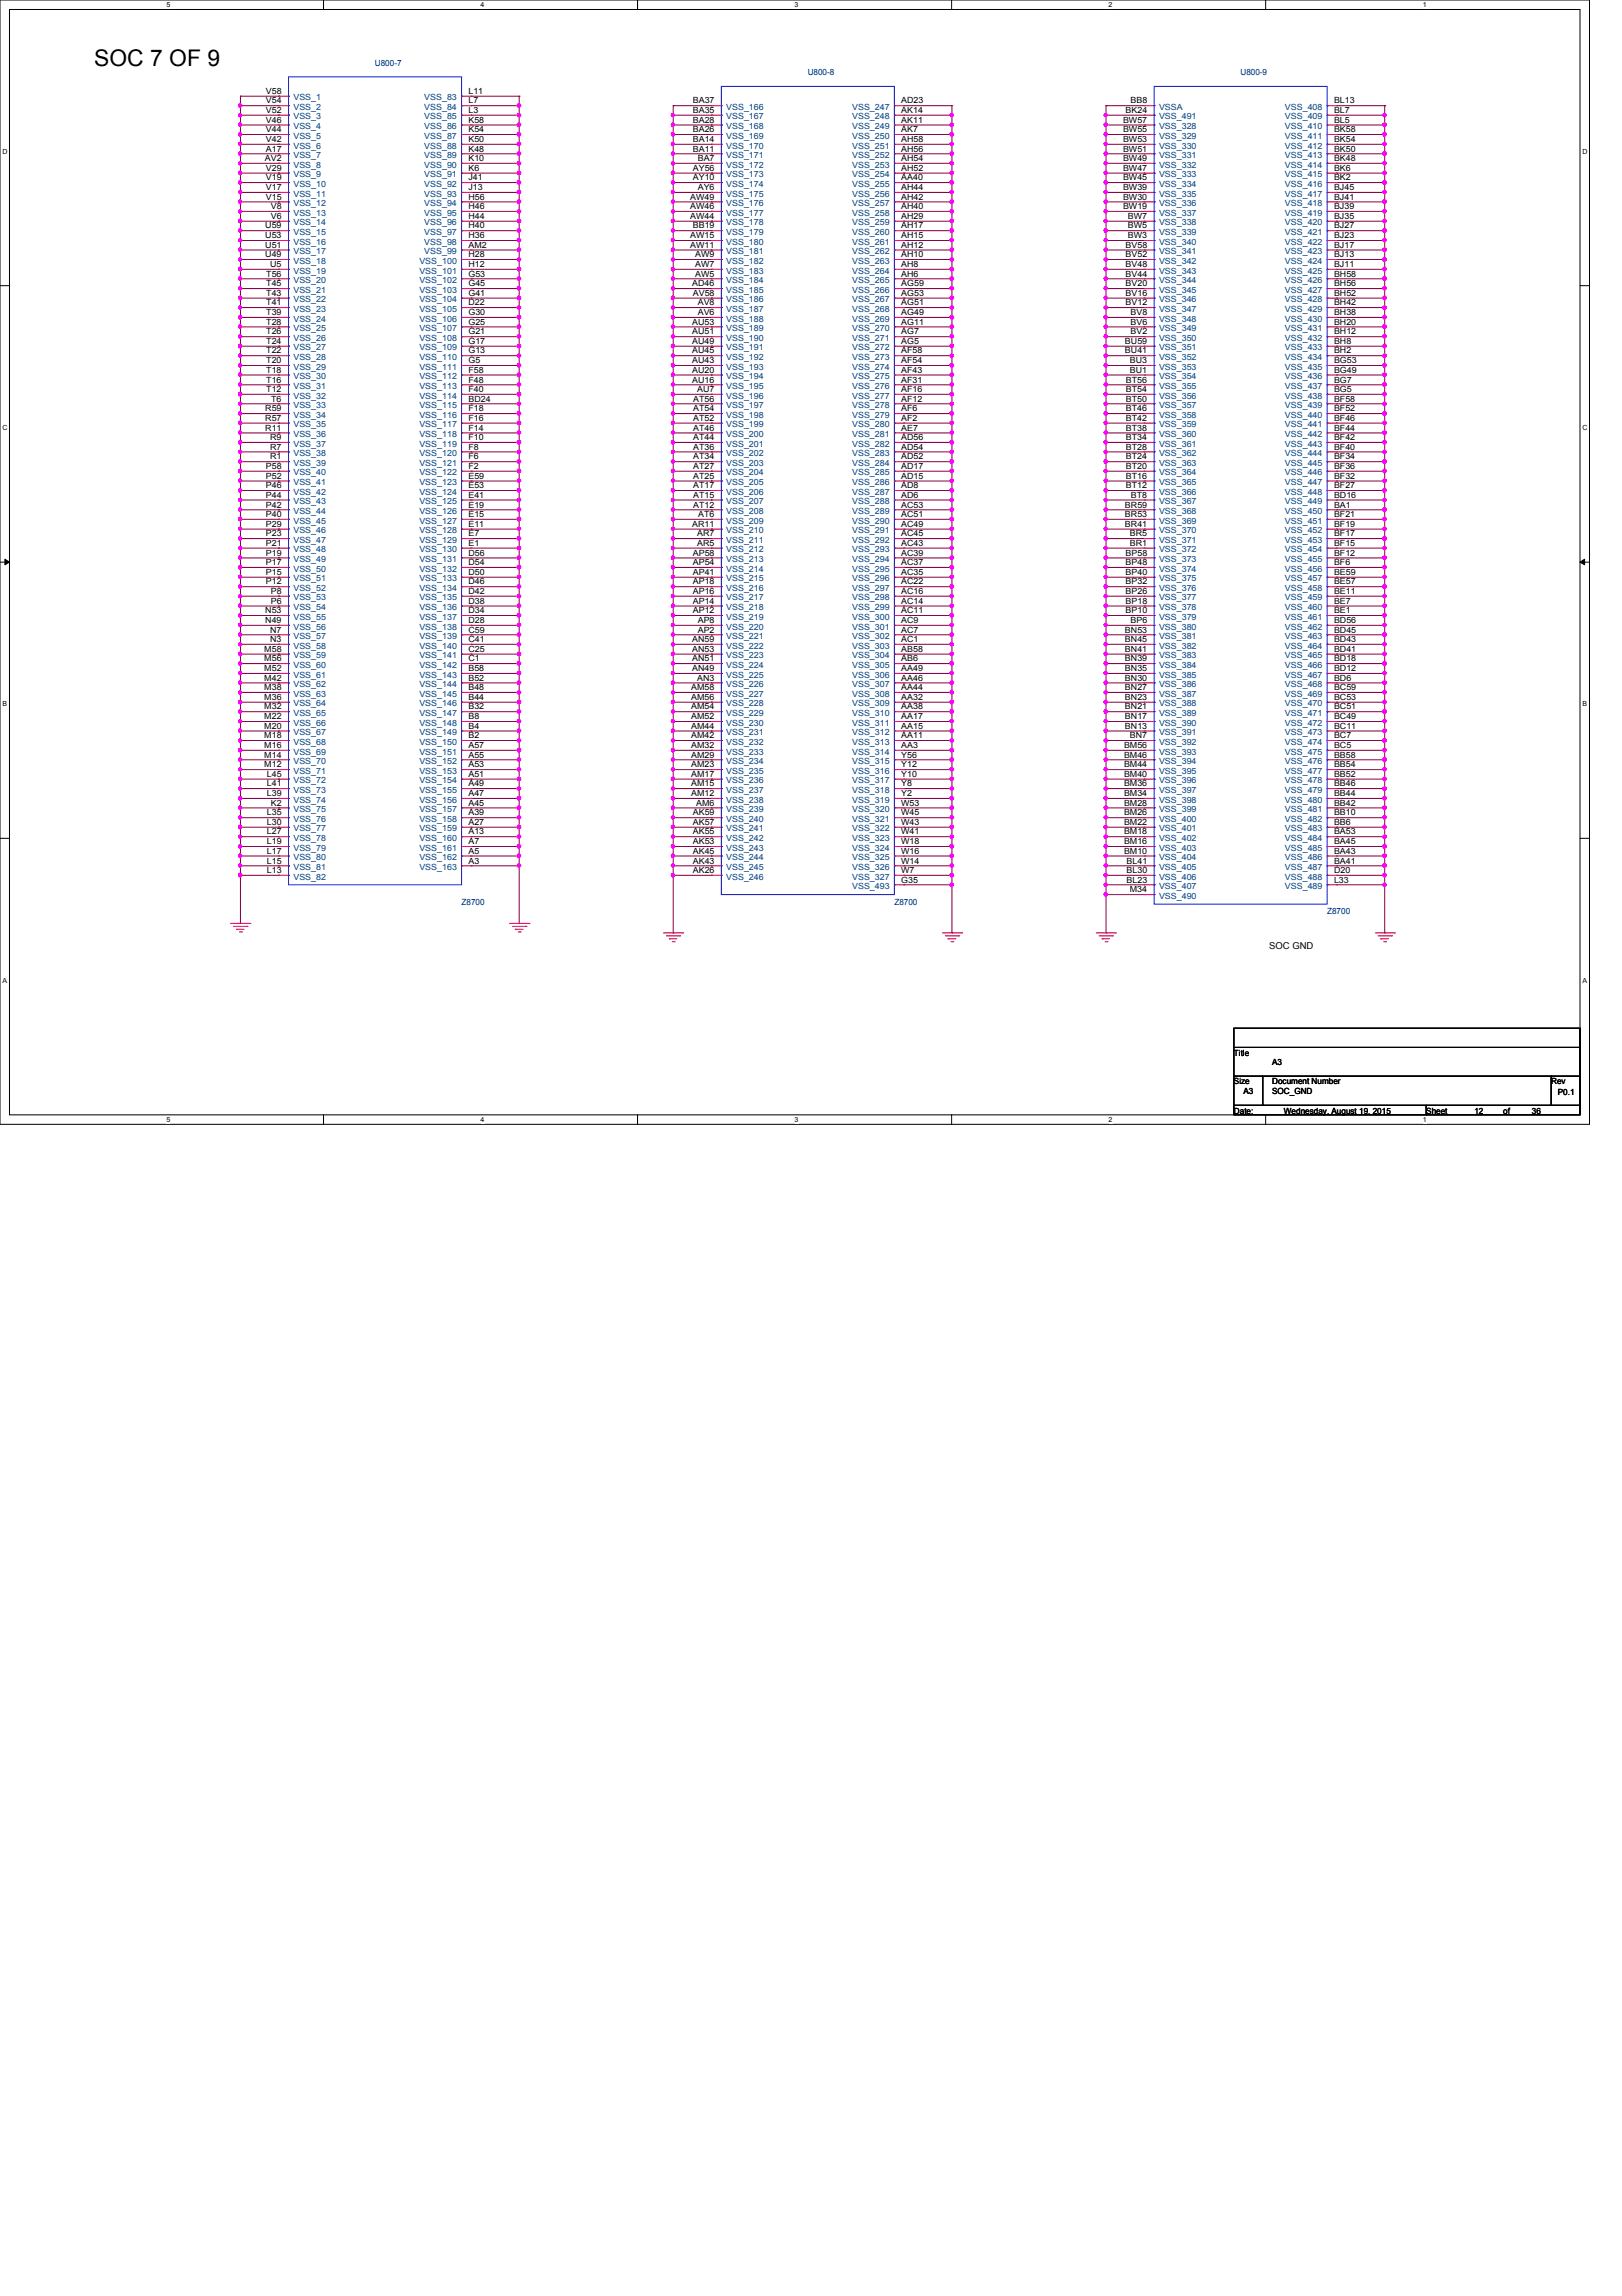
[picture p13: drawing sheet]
<svg xmlns="http://www.w3.org/2000/svg" width="210mm" height="297mm" viewBox="0 0 210 297" stroke-linecap="round" stroke-linejoin="round" font-family="sans-serif">
<defs><g id="words">
<text font-size="3" x="12.2" y="8.5">SOC 7 OF 9</text>
<text font-size="1.2" x="164.3" y="122.7">SOC GND</text>
<g font-size="1.1" fill="#000080">
<text x="48.5" y="8.5">U800-7</text>
<text x="104.5" y="9.7">U800-8</text>
<text x="160.5" y="9.7">U800-9</text>
<text x="59.7" y="117.1">Z8700</text>
<text x="115.7" y="117.1">Z8700</text>
<text x="171.7" y="118.3">Z8700</text>
</g>
<g font-size="1.1">
<text x="34.4" y="17.1">V44</text>
<text x="34.4" y="15.9">V46</text>
<text x="34.4" y="14.6">V52</text>
<text x="34.4" y="13.4">V54</text>
<text x="34.4" y="12.1">V58</text>
<text x="60.6" y="12.1">L11</text>
<text x="60.6" y="13.4">L7</text>
<text x="60.6" y="14.6">L3</text>
<text x="60.6" y="15.9">K58</text>
<text x="60.6" y="17.1">K54</text>
<text x="89.7" y="17.1">BA26</text>
<text x="89.7" y="15.9">BA28</text>
<text x="89.7" y="14.6">BA35</text>
<text x="89.7" y="13.4">BA37</text>
<text x="116.6" y="17.1">AK7</text>
<text x="116.6" y="15.9">AK11</text>
<text x="116.6" y="14.6">AK14</text>
<text x="116.6" y="13.4">AD23</text>
<text x="145.3" y="17.1">BW55</text>
<text x="145.3" y="15.9">BW57</text>
<text x="145.7" y="14.6">BK24</text>
<text x="146.3" y="13.4">BB8</text>
<text x="172.6" y="17.1">BK58</text>
<text x="172.6" y="15.9">BL5</text>
<text x="172.6" y="14.6">BL7</text>
<text x="172.6" y="13.4">BL13</text>
<text x="34.3" y="20.8">AV2</text>
<text x="34.4" y="23.3">V19</text>
<text x="34.4" y="22.1">V29</text>
<text x="34.4" y="19.6">A17</text>
<text x="34.4" y="18.4">V42</text>
<text x="60.6" y="18.4">K50</text>
<text x="60.6" y="19.6">K48</text>
<text x="60.6" y="20.8">K10</text>
<text x="60.6" y="22.1">K6</text>
<text x="60.6" y="23.3">J41</text>
<text x="89.7" y="23.3">AY10</text>
<text x="89.7" y="22.1">AY56</text>
<text x="89.7" y="19.6">BA11</text>
<text x="89.7" y="18.4">BA14</text>
<text x="90.3" y="20.8">BA7</text>
<text x="116.6" y="23.3">AA40</text>
<text x="116.6" y="22.1">AH52</text>
<text x="116.6" y="20.8">AH54</text>
<text x="116.6" y="19.6">AH56</text>
<text x="116.6" y="18.4">AH58</text>
<text x="145.3" y="23.3">BW45</text>
<text x="145.3" y="22.1">BW47</text>
<text x="145.3" y="20.8">BW49</text>
<text x="145.3" y="19.6">BW51</text>
<text x="145.3" y="18.4">BW53</text>
<text x="172.6" y="23.3">BK2</text>
<text x="172.6" y="22.1">BK6</text>
<text x="172.6" y="20.8">BK48</text>
<text x="172.6" y="19.6">BK50</text>
<text x="172.6" y="18.4">BK54</text>
<text x="34.3" y="29.5">U59</text>
<text x="34.4" y="25.8">V15</text>
<text x="34.4" y="24.6">V17</text>
<text x="35.1" y="28.3">V6</text>
<text x="35.1" y="27.1">V8</text>
<text x="60.6" y="24.6">J13</text>
<text x="60.6" y="25.8">H56</text>
<text x="60.6" y="27.1">H46</text>
<text x="60.6" y="28.3">H44</text>
<text x="60.6" y="29.5">H40</text>
<text x="89.3" y="28.3">AW44</text>
<text x="89.3" y="27.1">AW46</text>
<text x="89.3" y="25.8">AW49</text>
<text x="89.7" y="29.5">BB19</text>
<text x="90.3" y="24.6">AY6</text>
<text x="116.6" y="29.5">AH17</text>
<text x="116.6" y="28.3">AH29</text>
<text x="116.6" y="27.1">AH40</text>
<text x="116.6" y="25.8">AH42</text>
<text x="116.6" y="24.6">AH44</text>
<text x="145.3" y="27.1">BW19</text>
<text x="145.3" y="25.8">BW30</text>
<text x="145.3" y="24.6">BW39</text>
<text x="146" y="29.5">BW5</text>
<text x="146" y="28.3">BW7</text>
<text x="172.6" y="29.5">BJ27</text>
<text x="172.6" y="28.3">BJ35</text>
<text x="172.6" y="27.1">BJ39</text>
<text x="172.6" y="25.8">BJ41</text>
<text x="172.6" y="24.6">BJ45</text>
<text x="34.3" y="33.3">U49</text>
<text x="34.3" y="32">U51</text>
<text x="34.3" y="30.8">U53</text>
<text x="34.5" y="35.8">T56</text>
<text x="35" y="34.5">U5</text>
<text x="60.6" y="30.8">H36</text>
<text x="60.6" y="32">AM2</text>
<text x="60.6" y="33.3">H28</text>
<text x="60.6" y="34.5">H12</text>
<text x="60.6" y="35.8">G53</text>
<text x="89.3" y="32">AW11</text>
<text x="89.3" y="30.8">AW15</text>
<text x="90" y="35.8">AW5</text>
<text x="90" y="34.5">AW7</text>
<text x="90" y="33.3">AW9</text>
<text x="116.6" y="35.8">AH6</text>
<text x="116.6" y="34.5">AH8</text>
<text x="116.6" y="33.3">AH10</text>
<text x="116.6" y="32">AH12</text>
<text x="116.6" y="30.8">AH15</text>
<text x="145.7" y="35.8">BV44</text>
<text x="145.7" y="34.5">BV48</text>
<text x="145.7" y="33.3">BV52</text>
<text x="145.7" y="32">BV58</text>
<text x="146" y="30.8">BW3</text>
<text x="172.6" y="35.8">BH58</text>
<text x="172.6" y="34.5">BJ11</text>
<text x="172.6" y="33.3">BJ13</text>
<text x="172.6" y="32">BJ17</text>
<text x="172.6" y="30.8">BJ23</text>
<text x="34.5" y="42">T28</text>
<text x="34.5" y="40.8">T39</text>
<text x="34.5" y="39.5">T41</text>
<text x="34.5" y="38.3">T43</text>
<text x="34.5" y="37">T45</text>
<text x="60.6" y="37">G45</text>
<text x="60.6" y="38.3">G41</text>
<text x="60.6" y="39.5">D22</text>
<text x="60.6" y="40.8">G30</text>
<text x="60.6" y="42">G25</text>
<text x="89.6" y="42">AU53</text>
<text x="89.6" y="37">AD46</text>
<text x="89.7" y="38.3">AV58</text>
<text x="90.3" y="40.8">AV6</text>
<text x="90.3" y="39.5">AV8</text>
<text x="116.6" y="42">AG11</text>
<text x="116.6" y="40.8">AG49</text>
<text x="116.6" y="39.5">AG51</text>
<text x="116.6" y="38.3">AG53</text>
<text x="116.6" y="37">AG59</text>
<text x="145.7" y="39.5">BV12</text>
<text x="145.7" y="38.3">BV16</text>
<text x="145.7" y="37">BV20</text>
<text x="146.3" y="42">BV6</text>
<text x="146.3" y="40.8">BV8</text>
<text x="172.6" y="42">BH20</text>
<text x="172.6" y="40.8">BH38</text>
<text x="172.6" y="39.5">BH42</text>
<text x="172.6" y="38.3">BH52</text>
<text x="172.6" y="37">BH56</text>
<text x="34.5" y="47">T20</text>
<text x="34.5" y="45.7">T22</text>
<text x="34.5" y="44.5">T24</text>
<text x="34.5" y="43.3">T26</text>
<text x="60.6" y="43.3">G21</text>
<text x="60.6" y="44.5">G17</text>
<text x="60.6" y="45.7">G13</text>
<text x="60.6" y="47">G5</text>
<text x="89.6" y="47">AU43</text>
<text x="89.6" y="45.7">AU45</text>
<text x="89.6" y="44.5">AU49</text>
<text x="89.6" y="43.3">AU51</text>
<text x="116.6" y="47">AF54</text>
<text x="116.6" y="45.7">AF58</text>
<text x="116.6" y="44.5">AG5</text>
<text x="116.6" y="43.3">AG7</text>
<text x="145.6" y="45.7">BU41</text>
<text x="145.6" y="44.5">BU59</text>
<text x="146.2" y="47">BU3</text>
<text x="146.3" y="43.3">BV2</text>
<text x="172.6" y="47">BG53</text>
<text x="172.6" y="45.7">BH2</text>
<text x="172.6" y="44.5">BH8</text>
<text x="172.6" y="43.3">BH12</text>
<text x="34.3" y="53.2">R59</text>
<text x="34.5" y="50.7">T12</text>
<text x="34.5" y="49.5">T16</text>
<text x="34.5" y="48.2">T18</text>
<text x="35.1" y="51.9">T6</text>
<text x="60.6" y="48.2">F58</text>
<text x="60.6" y="49.5">F48</text>
<text x="60.6" y="50.7">F40</text>
<text x="60.6" y="51.9">BD24</text>
<text x="60.6" y="53.2">F18</text>
<text x="89.6" y="49.5">AU16</text>
<text x="89.6" y="48.2">AU20</text>
<text x="89.7" y="53.2">AT54</text>
<text x="89.7" y="51.9">AT56</text>
<text x="90.2" y="50.7">AU7</text>
<text x="116.6" y="53.2">AF6</text>
<text x="116.6" y="51.9">AF12</text>
<text x="116.6" y="50.7">AF16</text>
<text x="116.6" y="49.5">AF31</text>
<text x="116.6" y="48.2">AF43</text>
<text x="145.7" y="53.2">BT46</text>
<text x="145.7" y="51.9">BT50</text>
<text x="145.7" y="50.7">BT54</text>
<text x="145.7" y="49.5">BT56</text>
<text x="146.2" y="48.2">BU1</text>
<text x="172.6" y="53.2">BF52</text>
<text x="172.6" y="51.9">BF58</text>
<text x="172.6" y="50.7">BG5</text>
<text x="172.6" y="49.5">BG7</text>
<text x="172.6" y="48.2">BG49</text>
<text x="34.3" y="55.7">R11</text>
<text x="34.3" y="54.4">R57</text>
<text x="35" y="59.4">R1</text>
<text x="35" y="58.2">R7</text>
<text x="35" y="56.9">R9</text>
<text x="60.6" y="54.4">F16</text>
<text x="60.6" y="55.7">F14</text>
<text x="60.6" y="56.9">F10</text>
<text x="60.6" y="58.2">F8</text>
<text x="60.6" y="59.4">F6</text>
<text x="89.7" y="59.4">AT34</text>
<text x="89.7" y="58.2">AT36</text>
<text x="89.7" y="56.9">AT44</text>
<text x="89.7" y="55.7">AT46</text>
<text x="89.7" y="54.4">AT52</text>
<text x="116.6" y="59.4">AD52</text>
<text x="116.6" y="58.2">AD54</text>
<text x="116.6" y="56.9">AD56</text>
<text x="116.6" y="55.7">AE7</text>
<text x="116.6" y="54.4">AF2</text>
<text x="145.7" y="59.4">BT24</text>
<text x="145.7" y="58.2">BT28</text>
<text x="145.7" y="56.9">BT34</text>
<text x="145.7" y="55.7">BT38</text>
<text x="145.7" y="54.4">BT42</text>
<text x="172.6" y="59.4">BF34</text>
<text x="172.6" y="58.2">BF40</text>
<text x="172.6" y="56.9">BF42</text>
<text x="172.6" y="55.7">BF44</text>
<text x="172.6" y="54.4">BF46</text>
<text x="34.4" y="65.7">P42</text>
<text x="34.4" y="64.4">P44</text>
<text x="34.4" y="63.2">P46</text>
<text x="34.4" y="61.9">P52</text>
<text x="34.4" y="60.7">P58</text>
<text x="60.6" y="60.7">F2</text>
<text x="60.6" y="61.9">E59</text>
<text x="60.6" y="63.2">E53</text>
<text x="60.6" y="64.4">E41</text>
<text x="60.6" y="65.7">E19</text>
<text x="89.7" y="65.7">AT12</text>
<text x="89.7" y="64.4">AT15</text>
<text x="89.7" y="63.2">AT17</text>
<text x="89.7" y="61.9">AT25</text>
<text x="89.7" y="60.7">AT27</text>
<text x="116.6" y="65.7">AC53</text>
<text x="116.6" y="64.4">AD6</text>
<text x="116.6" y="63.2">AD8</text>
<text x="116.6" y="61.9">AD15</text>
<text x="116.6" y="60.7">AD17</text>
<text x="145.6" y="65.7">BR59</text>
<text x="145.7" y="63.2">BT12</text>
<text x="145.7" y="61.9">BT16</text>
<text x="145.7" y="60.7">BT20</text>
<text x="146.3" y="64.4">BT8</text>
<text x="172.6" y="65.7">BA1</text>
<text x="172.6" y="64.4">BD16</text>
<text x="172.6" y="63.2">BF27</text>
<text x="172.6" y="61.9">BF32</text>
<text x="172.6" y="60.7">BF36</text>
<text x="34.4" y="71.9">P19</text>
<text x="34.4" y="70.6">P21</text>
<text x="34.4" y="69.4">P23</text>
<text x="34.4" y="68.2">P29</text>
<text x="34.4" y="66.9">P40</text>
<text x="60.6" y="66.9">E15</text>
<text x="60.6" y="68.2">E11</text>
<text x="60.6" y="69.4">E7</text>
<text x="60.6" y="70.6">E1</text>
<text x="60.6" y="71.9">D56</text>
<text x="89.6" y="68.2">AR11</text>
<text x="89.7" y="71.9">AP58</text>
<text x="90.2" y="70.6">AR5</text>
<text x="90.2" y="69.4">AR7</text>
<text x="90.3" y="66.9">AT6</text>
<text x="116.6" y="71.9">AC39</text>
<text x="116.6" y="70.6">AC43</text>
<text x="116.6" y="69.4">AC45</text>
<text x="116.6" y="68.2">AC49</text>
<text x="116.6" y="66.9">AC51</text>
<text x="145.6" y="68.2">BR41</text>
<text x="145.6" y="66.9">BR53</text>
<text x="145.7" y="71.9">BP58</text>
<text x="146.2" y="70.6">BR1</text>
<text x="146.2" y="69.4">BR5</text>
<text x="172.6" y="71.9">BF12</text>
<text x="172.6" y="70.6">BF15</text>
<text x="172.6" y="69.4">BF17</text>
<text x="172.6" y="68.2">BF19</text>
<text x="172.6" y="66.9">BF21</text>
<text x="34.4" y="75.6">P12</text>
<text x="34.4" y="74.4">P15</text>
<text x="34.4" y="73.1">P17</text>
<text x="35.1" y="76.8">P8</text>
<text x="60.6" y="73.1">D54</text>
<text x="60.6" y="74.4">D50</text>
<text x="60.6" y="75.6">D46</text>
<text x="60.6" y="76.8">D42</text>
<text x="89.7" y="76.8">AP16</text>
<text x="89.7" y="75.6">AP18</text>
<text x="89.7" y="74.4">AP41</text>
<text x="89.7" y="73.1">AP54</text>
<text x="116.6" y="76.8">AC16</text>
<text x="116.6" y="75.6">AC22</text>
<text x="116.6" y="74.4">AC35</text>
<text x="116.6" y="73.1">AC37</text>
<text x="145.7" y="76.8">BP26</text>
<text x="145.7" y="75.6">BP32</text>
<text x="145.7" y="74.4">BP40</text>
<text x="145.7" y="73.1">BP48</text>
<text x="172.6" y="76.8">BE11</text>
<text x="172.6" y="75.6">BE57</text>
<text x="172.6" y="74.4">BE59</text>
<text x="172.6" y="73.1">BF6</text>
<text x="34.3" y="80.6">N49</text>
<text x="34.3" y="79.3">N53</text>
<text x="35" y="83.1">N3</text>
<text x="35" y="81.8">N7</text>
<text x="35.1" y="78.1">P6</text>
<text x="60.6" y="78.1">D38</text>
<text x="60.6" y="79.3">D34</text>
<text x="60.6" y="80.6">D28</text>
<text x="60.6" y="81.8">C59</text>
<text x="60.6" y="83.1">C41</text>
<text x="89.6" y="83.1">AN59</text>
<text x="89.7" y="79.3">AP12</text>
<text x="89.7" y="78.1">AP14</text>
<text x="90.3" y="81.8">AP2</text>
<text x="90.3" y="80.6">AP8</text>
<text x="116.6" y="83.1">AC1</text>
<text x="116.6" y="81.8">AC7</text>
<text x="116.6" y="80.6">AC9</text>
<text x="116.6" y="79.3">AC11</text>
<text x="116.6" y="78.1">AC14</text>
<text x="145.6" y="83.1">BN45</text>
<text x="145.6" y="81.8">BN53</text>
<text x="145.7" y="79.3">BP10</text>
<text x="145.7" y="78.1">BP18</text>
<text x="146.3" y="80.6">BP6</text>
<text x="172.6" y="83.1">BD43</text>
<text x="172.6" y="81.8">BD45</text>
<text x="172.6" y="80.6">BD56</text>
<text x="172.6" y="79.3">BE1</text>
<text x="172.6" y="78.1">BE7</text>
<text x="34.2" y="89.3">M38</text>
<text x="34.2" y="88.1">M42</text>
<text x="34.2" y="86.8">M52</text>
<text x="34.2" y="85.6">M56</text>
<text x="34.2" y="84.3">M58</text>
<text x="60.6" y="84.3">C25</text>
<text x="60.6" y="85.6">C1</text>
<text x="60.6" y="86.8">B58</text>
<text x="60.6" y="88.1">B52</text>
<text x="60.6" y="89.3">B48</text>
<text x="89.5" y="89.3">AM58</text>
<text x="89.6" y="86.8">AN49</text>
<text x="89.6" y="85.6">AN51</text>
<text x="89.6" y="84.3">AN53</text>
<text x="90.2" y="88.1">AN3</text>
<text x="116.6" y="89.3">AA44</text>
<text x="116.6" y="88.1">AA46</text>
<text x="116.6" y="86.8">AA49</text>
<text x="116.6" y="85.6">AB6</text>
<text x="116.6" y="84.3">AB58</text>
<text x="145.6" y="89.3">BN27</text>
<text x="145.6" y="88.1">BN30</text>
<text x="145.6" y="86.8">BN35</text>
<text x="145.6" y="85.6">BN39</text>
<text x="145.6" y="84.3">BN41</text>
<text x="172.6" y="89.3">BC59</text>
<text x="172.6" y="88.1">BD6</text>
<text x="172.6" y="86.8">BD12</text>
<text x="172.6" y="85.6">BD18</text>
<text x="172.6" y="84.3">BD41</text>
<text x="34.2" y="95.5">M18</text>
<text x="34.2" y="94.3">M20</text>
<text x="34.2" y="93">M22</text>
<text x="34.2" y="91.8">M32</text>
<text x="34.2" y="90.6">M36</text>
<text x="60.6" y="90.6">B44</text>
<text x="60.6" y="91.8">B32</text>
<text x="60.6" y="93">B8</text>
<text x="60.6" y="94.3">B4</text>
<text x="60.6" y="95.5">B2</text>
<text x="89.5" y="95.5">AM42</text>
<text x="89.5" y="94.3">AM44</text>
<text x="89.5" y="93">AM52</text>
<text x="89.5" y="91.8">AM54</text>
<text x="89.5" y="90.6">AM56</text>
<text x="116.6" y="95.5">AA11</text>
<text x="116.6" y="94.3">AA15</text>
<text x="116.6" y="93">AA17</text>
<text x="116.6" y="91.8">AA38</text>
<text x="116.6" y="90.6">AA32</text>
<text x="145.6" y="94.3">BN13</text>
<text x="145.6" y="93">BN17</text>
<text x="145.6" y="91.8">BN21</text>
<text x="145.6" y="90.6">BN23</text>
<text x="146.2" y="95.5">BN7</text>
<text x="172.6" y="95.5">BC7</text>
<text x="172.6" y="94.3">BC11</text>
<text x="172.6" y="93">BC49</text>
<text x="172.6" y="91.8">BC51</text>
<text x="172.6" y="90.6">BC53</text>
<text x="34.2" y="99.3">M12</text>
<text x="34.2" y="98">M14</text>
<text x="34.2" y="96.8">M16</text>
<text x="34.5" y="101.7">L41</text>
<text x="34.5" y="100.5">L45</text>
<text x="60.6" y="96.8">A57</text>
<text x="60.6" y="98">A55</text>
<text x="60.6" y="99.3">A53</text>
<text x="60.6" y="100.5">A51</text>
<text x="60.6" y="101.7">A49</text>
<text x="89.5" y="101.7">AM15</text>
<text x="89.5" y="100.5">AM17</text>
<text x="89.5" y="99.3">AM23</text>
<text x="89.5" y="98">AM29</text>
<text x="89.5" y="96.8">AM32</text>
<text x="116.6" y="101.7">Y8</text>
<text x="116.6" y="100.5">Y10</text>
<text x="116.6" y="99.3">Y12</text>
<text x="116.6" y="98">Y56</text>
<text x="116.6" y="96.8">AA3</text>
<text x="145.5" y="101.7">BM36</text>
<text x="145.5" y="100.5">BM40</text>
<text x="145.5" y="99.3">BM44</text>
<text x="145.5" y="98">BM46</text>
<text x="145.5" y="96.8">BM56</text>
<text x="172.6" y="101.7">BB46</text>
<text x="172.6" y="100.5">BB52</text>
<text x="172.6" y="99.3">BB54</text>
<text x="172.6" y="98">BB58</text>
<text x="172.6" y="96.8">BC5</text>
<text x="34.5" y="108">L27</text>
<text x="34.5" y="106.7">L30</text>
<text x="34.5" y="105.5">L35</text>
<text x="34.5" y="103">L39</text>
<text x="35.1" y="104.2">K2</text>
<text x="60.6" y="103">A47</text>
<text x="60.6" y="104.2">A45</text>
<text x="60.6" y="105.5">A39</text>
<text x="60.6" y="106.7">A27</text>
<text x="60.6" y="108">A13</text>
<text x="89.5" y="103">AM12</text>
<text x="89.7" y="108">AK55</text>
<text x="89.7" y="106.7">AK57</text>
<text x="89.7" y="105.5">AK59</text>
<text x="90.1" y="104.2">AM6</text>
<text x="116.6" y="108">W41</text>
<text x="116.6" y="106.7">W43</text>
<text x="116.6" y="105.5">W45</text>
<text x="116.6" y="104.2">W53</text>
<text x="116.6" y="103">Y2</text>
<text x="145.5" y="108">BM18</text>
<text x="145.5" y="106.7">BM22</text>
<text x="145.5" y="105.5">BM26</text>
<text x="145.5" y="104.2">BM28</text>
<text x="145.5" y="103">BM34</text>
<text x="172.6" y="108">BA53</text>
<text x="172.6" y="106.7">BB6</text>
<text x="172.6" y="105.5">BB10</text>
<text x="172.6" y="104.2">BB42</text>
<text x="172.6" y="103">BB44</text>
<text x="34.5" y="112.9">L13</text>
<text x="34.5" y="111.7">L15</text>
<text x="34.5" y="110.4">L17</text>
<text x="34.5" y="109.2">L19</text>
<text x="60.6" y="109.2">A7</text>
<text x="60.6" y="110.4">A5</text>
<text x="60.6" y="111.7">A3</text>
<text x="89.7" y="112.9">AK26</text>
<text x="89.7" y="111.7">AK43</text>
<text x="89.7" y="110.4">AK45</text>
<text x="89.7" y="109.2">AK53</text>
<text x="116.6" y="112.9">W7</text>
<text x="116.6" y="111.7">W14</text>
<text x="116.6" y="110.4">W16</text>
<text x="116.6" y="109.2">W18</text>
<text x="145.5" y="110.4">BM10</text>
<text x="145.5" y="109.2">BM16</text>
<text x="145.8" y="112.9">BL30</text>
<text x="145.8" y="111.7">BL41</text>
<text x="172.6" y="112.9">D20</text>
<text x="172.6" y="111.7">BA41</text>
<text x="172.6" y="110.4">BA43</text>
<text x="172.6" y="109.2">BA45</text>
<text x="116.6" y="114.2">G35</text>
<text x="145.8" y="114.2">BL23</text>
<text x="146.2" y="115.4">M34</text>
<text x="172.6" y="114.2">L33</text>
<text x="159.7" y="136.6">Title</text>
<text x="164.6" y="137.8">A3</text>
<text x="159.7" y="140.3">Size</text>
<text x="160.9" y="141.6">A3</text>
<text x="164.6" y="140.3">Document Number</text>
<text x="164.6" y="141.6">SOC_GND</text>
<text x="200.7" y="140.3">Rev</text>
<text x="201.6" y="141.7">P0.1</text>
<text x="159.7" y="144.1">Date:</text>
<text x="166.2" y="144.1">Wednesday, August 19, 2015</text>
<text x="184.6" y="144.1">Sheet</text>
<text x="190.8" y="144.1">12</text>
<text x="194.5" y="144.1">of</text>
<text x="198.2" y="144.1">36</text>
</g>
<g font-size="1.1" fill="#004080">
<text x="38" y="17.9">VSS_5</text>
<text x="38" y="16.7">VSS_4</text>
<text x="38" y="15.5">VSS_3</text>
<text x="38" y="14.2">VSS_2</text>
<text x="38" y="13">VSS_1</text>
<text x="54.9" y="13">VSS_83</text>
<text x="54.9" y="14.2">VSS_84</text>
<text x="54.9" y="15.5">VSS_85</text>
<text x="54.9" y="16.7">VSS_86</text>
<text x="54.9" y="17.9">VSS_87</text>
<text x="94" y="17.9">VSS_169</text>
<text x="94" y="16.7">VSS_168</text>
<text x="94" y="15.5">VSS_167</text>
<text x="94" y="14.2">VSS_166</text>
<text x="110.3" y="17.9">VSS_250</text>
<text x="110.3" y="16.7">VSS_249</text>
<text x="110.3" y="15.5">VSS_248</text>
<text x="110.3" y="14.2">VSS_247</text>
<text x="150" y="17.9">VSS_329</text>
<text x="150" y="16.7">VSS_328</text>
<text x="150" y="15.5">VSS_491</text>
<text x="150" y="14.2">VSSA</text>
<text x="166.3" y="17.9">VSS_411</text>
<text x="166.3" y="16.7">VSS_410</text>
<text x="166.3" y="15.5">VSS_409</text>
<text x="166.3" y="14.2">VSS_408</text>
<text x="38" y="22.9">VSS_9</text>
<text x="38" y="21.7">VSS_8</text>
<text x="38" y="20.4">VSS_7</text>
<text x="38" y="19.2">VSS_6</text>
<text x="54.9" y="19.2">VSS_88</text>
<text x="54.9" y="20.4">VSS_89</text>
<text x="54.9" y="21.7">VSS_90</text>
<text x="54.9" y="22.9">VSS_91</text>
<text x="94" y="22.9">VSS_173</text>
<text x="94" y="21.7">VSS_172</text>
<text x="94" y="20.4">VSS_171</text>
<text x="94" y="19.2">VSS_170</text>
<text x="110.3" y="22.9">VSS_254</text>
<text x="110.3" y="21.7">VSS_253</text>
<text x="110.3" y="20.4">VSS_252</text>
<text x="110.3" y="19.2">VSS_251</text>
<text x="150" y="22.9">VSS_333</text>
<text x="150" y="21.7">VSS_332</text>
<text x="150" y="20.4">VSS_331</text>
<text x="150" y="19.2">VSS_330</text>
<text x="166.3" y="22.9">VSS_415</text>
<text x="166.3" y="21.7">VSS_414</text>
<text x="166.3" y="20.4">VSS_413</text>
<text x="166.3" y="19.2">VSS_412</text>
<text x="38" y="29.2">VSS_14</text>
<text x="38" y="27.9">VSS_13</text>
<text x="38" y="26.7">VSS_12</text>
<text x="38" y="25.4">VSS_11</text>
<text x="38" y="24.2">VSS_10</text>
<text x="54.9" y="24.2">VSS_92</text>
<text x="54.9" y="25.4">VSS_93</text>
<text x="54.9" y="26.7">VSS_94</text>
<text x="54.9" y="27.9">VSS_95</text>
<text x="54.9" y="29.2">VSS_96</text>
<text x="94" y="29.2">VSS_178</text>
<text x="94" y="27.9">VSS_177</text>
<text x="94" y="26.7">VSS_176</text>
<text x="94" y="25.4">VSS_175</text>
<text x="94" y="24.2">VSS_174</text>
<text x="110.3" y="29.2">VSS_259</text>
<text x="110.3" y="27.9">VSS_258</text>
<text x="110.3" y="26.7">VSS_257</text>
<text x="110.3" y="25.4">VSS_256</text>
<text x="110.3" y="24.2">VSS_255</text>
<text x="150" y="29.2">VSS_338</text>
<text x="150" y="27.9">VSS_337</text>
<text x="150" y="26.7">VSS_336</text>
<text x="150" y="25.4">VSS_335</text>
<text x="150" y="24.2">VSS_334</text>
<text x="166.3" y="29.2">VSS_420</text>
<text x="166.3" y="27.9">VSS_419</text>
<text x="166.3" y="26.7">VSS_418</text>
<text x="166.3" y="25.4">VSS_417</text>
<text x="166.3" y="24.2">VSS_416</text>
<text x="38" y="35.4">VSS_19</text>
<text x="38" y="34.1">VSS_18</text>
<text x="38" y="32.9">VSS_17</text>
<text x="38" y="31.7">VSS_16</text>
<text x="38" y="30.4">VSS_15</text>
<text x="54.3" y="34.1">VSS_100</text>
<text x="54.3" y="35.4">VSS_101</text>
<text x="54.9" y="30.4">VSS_97</text>
<text x="54.9" y="31.7">VSS_98</text>
<text x="54.9" y="32.9">VSS_99</text>
<text x="94" y="35.4">VSS_183</text>
<text x="94" y="34.1">VSS_182</text>
<text x="94" y="32.9">VSS_181</text>
<text x="94" y="31.7">VSS_180</text>
<text x="94" y="30.4">VSS_179</text>
<text x="110.3" y="35.4">VSS_264</text>
<text x="110.3" y="34.1">VSS_263</text>
<text x="110.3" y="32.9">VSS_262</text>
<text x="110.3" y="31.7">VSS_261</text>
<text x="110.3" y="30.4">VSS_260</text>
<text x="150" y="35.4">VSS_343</text>
<text x="150" y="34.1">VSS_342</text>
<text x="150" y="32.9">VSS_341</text>
<text x="150" y="31.7">VSS_340</text>
<text x="150" y="30.4">VSS_339</text>
<text x="166.3" y="35.4">VSS_425</text>
<text x="166.3" y="34.1">VSS_424</text>
<text x="166.3" y="32.9">VSS_423</text>
<text x="166.3" y="31.7">VSS_422</text>
<text x="166.3" y="30.4">VSS_421</text>
<text x="38" y="41.6">VSS_24</text>
<text x="38" y="40.3">VSS_23</text>
<text x="38" y="39.1">VSS_22</text>
<text x="38" y="37.9">VSS_21</text>
<text x="38" y="36.6">VSS_20</text>
<text x="54.3" y="36.6">VSS_102</text>
<text x="54.3" y="37.9">VSS_103</text>
<text x="54.3" y="39.1">VSS_104</text>
<text x="54.3" y="40.3">VSS_105</text>
<text x="54.3" y="41.6">VSS_106</text>
<text x="94" y="41.6">VSS_188</text>
<text x="94" y="40.3">VSS_187</text>
<text x="94" y="39.1">VSS_186</text>
<text x="94" y="37.9">VSS_185</text>
<text x="94" y="36.6">VSS_184</text>
<text x="110.3" y="41.6">VSS_269</text>
<text x="110.3" y="40.3">VSS_268</text>
<text x="110.3" y="39.1">VSS_267</text>
<text x="110.3" y="37.9">VSS_266</text>
<text x="110.3" y="36.6">VSS_265</text>
<text x="150" y="41.6">VSS_348</text>
<text x="150" y="40.3">VSS_347</text>
<text x="150" y="39.1">VSS_346</text>
<text x="150" y="37.9">VSS_345</text>
<text x="150" y="36.6">VSS_344</text>
<text x="166.3" y="41.6">VSS_430</text>
<text x="166.3" y="40.3">VSS_429</text>
<text x="166.3" y="39.1">VSS_428</text>
<text x="166.3" y="37.9">VSS_427</text>
<text x="166.3" y="36.6">VSS_426</text>
<text x="38" y="47.8">VSS_29</text>
<text x="38" y="46.6">VSS_28</text>
<text x="38" y="45.3">VSS_27</text>
<text x="38" y="44.1">VSS_26</text>
<text x="38" y="42.8">VSS_25</text>
<text x="54.3" y="42.8">VSS_107</text>
<text x="54.3" y="44.1">VSS_108</text>
<text x="54.3" y="45.3">VSS_109</text>
<text x="54.3" y="46.6">VSS_110</text>
<text x="54.3" y="47.8">VSS_111</text>
<text x="94" y="47.8">VSS_193</text>
<text x="94" y="46.6">VSS_192</text>
<text x="94" y="45.3">VSS_191</text>
<text x="94" y="44.1">VSS_190</text>
<text x="94" y="42.8">VSS_189</text>
<text x="110.3" y="47.8">VSS_274</text>
<text x="110.3" y="46.6">VSS_273</text>
<text x="110.3" y="45.3">VSS_272</text>
<text x="110.3" y="44.1">VSS_271</text>
<text x="110.3" y="42.8">VSS_270</text>
<text x="150" y="47.8">VSS_353</text>
<text x="150" y="46.6">VSS_352</text>
<text x="150" y="45.3">VSS_351</text>
<text x="150" y="44.1">VSS_350</text>
<text x="150" y="42.8">VSS_349</text>
<text x="166.3" y="47.8">VSS_435</text>
<text x="166.3" y="46.6">VSS_434</text>
<text x="166.3" y="45.3">VSS_433</text>
<text x="166.3" y="44.1">VSS_432</text>
<text x="166.3" y="42.8">VSS_431</text>
<text x="38" y="52.8">VSS_33</text>
<text x="38" y="51.6">VSS_32</text>
<text x="38" y="50.3">VSS_31</text>
<text x="38" y="49.1">VSS_30</text>
<text x="54.3" y="49.1">VSS_112</text>
<text x="54.3" y="50.3">VSS_113</text>
<text x="54.3" y="51.6">VSS_114</text>
<text x="54.3" y="52.8">VSS_115</text>
<text x="94" y="52.8">VSS_197</text>
<text x="94" y="51.6">VSS_196</text>
<text x="94" y="50.3">VSS_195</text>
<text x="94" y="49.1">VSS_194</text>
<text x="110.3" y="52.8">VSS_278</text>
<text x="110.3" y="51.6">VSS_277</text>
<text x="110.3" y="50.3">VSS_276</text>
<text x="110.3" y="49.1">VSS_275</text>
<text x="150" y="52.8">VSS_357</text>
<text x="150" y="51.6">VSS_356</text>
<text x="150" y="50.3">VSS_355</text>
<text x="150" y="49.1">VSS_354</text>
<text x="166.3" y="52.8">VSS_439</text>
<text x="166.3" y="51.6">VSS_438</text>
<text x="166.3" y="50.3">VSS_437</text>
<text x="166.3" y="49.1">VSS_436</text>
<text x="38" y="59">VSS_38</text>
<text x="38" y="57.8">VSS_37</text>
<text x="38" y="56.6">VSS_36</text>
<text x="38" y="55.3">VSS_35</text>
<text x="38" y="54.1">VSS_34</text>
<text x="54.3" y="54.1">VSS_116</text>
<text x="54.3" y="55.3">VSS_117</text>
<text x="54.3" y="56.6">VSS_118</text>
<text x="54.3" y="57.8">VSS_119</text>
<text x="54.3" y="59">VSS_120</text>
<text x="94" y="59">VSS_202</text>
<text x="94" y="57.8">VSS_201</text>
<text x="94" y="56.6">VSS_200</text>
<text x="94" y="55.3">VSS_199</text>
<text x="94" y="54.1">VSS_198</text>
<text x="110.3" y="59">VSS_283</text>
<text x="110.3" y="57.8">VSS_282</text>
<text x="110.3" y="56.6">VSS_281</text>
<text x="110.3" y="55.3">VSS_280</text>
<text x="110.3" y="54.1">VSS_279</text>
<text x="150" y="59">VSS_362</text>
<text x="150" y="57.8">VSS_361</text>
<text x="150" y="56.6">VSS_360</text>
<text x="150" y="55.3">VSS_359</text>
<text x="150" y="54.1">VSS_358</text>
<text x="166.3" y="59">VSS_444</text>
<text x="166.3" y="57.8">VSS_443</text>
<text x="166.3" y="56.6">VSS_442</text>
<text x="166.3" y="55.3">VSS_441</text>
<text x="166.3" y="54.1">VSS_440</text>
<text x="38" y="65.2">VSS_43</text>
<text x="38" y="64">VSS_42</text>
<text x="38" y="62.8">VSS_41</text>
<text x="38" y="61.5">VSS_40</text>
<text x="38" y="60.3">VSS_39</text>
<text x="54.3" y="60.3">VSS_121</text>
<text x="54.3" y="61.5">VSS_122</text>
<text x="54.3" y="62.8">VSS_123</text>
<text x="54.3" y="64">VSS_124</text>
<text x="54.3" y="65.2">VSS_125</text>
<text x="94" y="65.2">VSS_207</text>
<text x="94" y="64">VSS_206</text>
<text x="94" y="62.8">VSS_205</text>
<text x="94" y="61.5">VSS_204</text>
<text x="94" y="60.3">VSS_203</text>
<text x="110.3" y="65.2">VSS_288</text>
<text x="110.3" y="64">VSS_287</text>
<text x="110.3" y="62.8">VSS_286</text>
<text x="110.3" y="61.5">VSS_285</text>
<text x="110.3" y="60.3">VSS_284</text>
<text x="150" y="65.2">VSS_367</text>
<text x="150" y="64">VSS_366</text>
<text x="150" y="62.8">VSS_365</text>
<text x="150" y="61.5">VSS_364</text>
<text x="150" y="60.3">VSS_363</text>
<text x="166.3" y="65.2">VSS_449</text>
<text x="166.3" y="64">VSS_448</text>
<text x="166.3" y="62.8">VSS_447</text>
<text x="166.3" y="61.5">VSS_446</text>
<text x="166.3" y="60.3">VSS_445</text>
<text x="38" y="71.5">VSS_48</text>
<text x="38" y="70.2">VSS_47</text>
<text x="38" y="69">VSS_46</text>
<text x="38" y="67.7">VSS_45</text>
<text x="38" y="66.5">VSS_44</text>
<text x="54.3" y="66.5">VSS_126</text>
<text x="54.3" y="67.7">VSS_127</text>
<text x="54.3" y="69">VSS_128</text>
<text x="54.3" y="70.2">VSS_129</text>
<text x="54.3" y="71.5">VSS_130</text>
<text x="94" y="71.5">VSS_212</text>
<text x="94" y="70.2">VSS_211</text>
<text x="94" y="69">VSS_210</text>
<text x="94" y="67.7">VSS_209</text>
<text x="94" y="66.5">VSS_208</text>
<text x="110.3" y="71.5">VSS_293</text>
<text x="110.3" y="70.2">VSS_292</text>
<text x="110.3" y="69">VSS_291</text>
<text x="110.3" y="67.7">VSS_290</text>
<text x="110.3" y="66.5">VSS_289</text>
<text x="150" y="71.5">VSS_372</text>
<text x="150" y="70.2">VSS_371</text>
<text x="150" y="69">VSS_370</text>
<text x="150" y="67.7">VSS_369</text>
<text x="150" y="66.5">VSS_368</text>
<text x="166.3" y="71.5">VSS_454</text>
<text x="166.3" y="70.2">VSS_453</text>
<text x="166.3" y="69">VSS_452</text>
<text x="166.3" y="67.7">VSS_451</text>
<text x="166.3" y="66.5">VSS_450</text>
<text x="38" y="77.7">VSS_53</text>
<text x="38" y="76.5">VSS_52</text>
<text x="38" y="75.2">VSS_51</text>
<text x="38" y="74">VSS_50</text>
<text x="38" y="72.7">VSS_49</text>
<text x="54.3" y="72.7">VSS_131</text>
<text x="54.3" y="74">VSS_132</text>
<text x="54.3" y="75.2">VSS_133</text>
<text x="54.3" y="76.5">VSS_134</text>
<text x="54.3" y="77.7">VSS_135</text>
<text x="94" y="77.7">VSS_217</text>
<text x="94" y="76.5">VSS_216</text>
<text x="94" y="75.2">VSS_215</text>
<text x="94" y="74">VSS_214</text>
<text x="94" y="72.7">VSS_213</text>
<text x="110.3" y="77.7">VSS_298</text>
<text x="110.3" y="76.5">VSS_297</text>
<text x="110.3" y="75.2">VSS_296</text>
<text x="110.3" y="74">VSS_295</text>
<text x="110.3" y="72.7">VSS_294</text>
<text x="150" y="77.7">VSS_377</text>
<text x="150" y="76.5">VSS_376</text>
<text x="150" y="75.2">VSS_375</text>
<text x="150" y="74">VSS_374</text>
<text x="150" y="72.7">VSS_373</text>
<text x="166.3" y="77.7">VSS_459</text>
<text x="166.3" y="76.5">VSS_458</text>
<text x="166.3" y="75.2">VSS_457</text>
<text x="166.3" y="74">VSS_456</text>
<text x="166.3" y="72.7">VSS_455</text>
<text x="38" y="83.9">VSS_58</text>
<text x="38" y="82.7">VSS_57</text>
<text x="38" y="81.4">VSS_56</text>
<text x="38" y="80.2">VSS_55</text>
<text x="38" y="79">VSS_54</text>
<text x="54.3" y="79">VSS_136</text>
<text x="54.3" y="80.2">VSS_137</text>
<text x="54.3" y="81.4">VSS_138</text>
<text x="54.3" y="82.7">VSS_139</text>
<text x="54.3" y="83.9">VSS_140</text>
<text x="94" y="83.9">VSS_222</text>
<text x="94" y="82.7">VSS_221</text>
<text x="94" y="81.4">VSS_220</text>
<text x="94" y="80.2">VSS_219</text>
<text x="94" y="79">VSS_218</text>
<text x="110.3" y="83.9">VSS_303</text>
<text x="110.3" y="82.7">VSS_302</text>
<text x="110.3" y="81.4">VSS_301</text>
<text x="110.3" y="80.2">VSS_300</text>
<text x="110.3" y="79">VSS_299</text>
<text x="150" y="83.9">VSS_382</text>
<text x="150" y="82.7">VSS_381</text>
<text x="150" y="81.4">VSS_380</text>
<text x="150" y="80.2">VSS_379</text>
<text x="150" y="79">VSS_378</text>
<text x="166.3" y="83.9">VSS_464</text>
<text x="166.3" y="82.7">VSS_463</text>
<text x="166.3" y="81.4">VSS_462</text>
<text x="166.3" y="80.2">VSS_461</text>
<text x="166.3" y="79">VSS_460</text>
<text x="38" y="88.9">VSS_62</text>
<text x="38" y="87.7">VSS_61</text>
<text x="38" y="86.4">VSS_60</text>
<text x="38" y="85.2">VSS_59</text>
<text x="54.3" y="85.2">VSS_141</text>
<text x="54.3" y="86.4">VSS_142</text>
<text x="54.3" y="87.7">VSS_143</text>
<text x="54.3" y="88.9">VSS_144</text>
<text x="94" y="88.9">VSS_226</text>
<text x="94" y="87.7">VSS_225</text>
<text x="94" y="86.4">VSS_224</text>
<text x="94" y="85.2">VSS_223</text>
<text x="110.3" y="88.9">VSS_307</text>
<text x="110.3" y="87.7">VSS_306</text>
<text x="110.3" y="86.4">VSS_305</text>
<text x="110.3" y="85.2">VSS_304</text>
<text x="150" y="88.9">VSS_386</text>
<text x="150" y="87.7">VSS_385</text>
<text x="150" y="86.4">VSS_384</text>
<text x="150" y="85.2">VSS_383</text>
<text x="166.3" y="88.9">VSS_468</text>
<text x="166.3" y="87.7">VSS_467</text>
<text x="166.3" y="86.4">VSS_466</text>
<text x="166.3" y="85.2">VSS_465</text>
<text x="38" y="95.1">VSS_67</text>
<text x="38" y="93.9">VSS_66</text>
<text x="38" y="92.6">VSS_65</text>
<text x="38" y="91.4">VSS_64</text>
<text x="38" y="90.1">VSS_63</text>
<text x="54.3" y="90.1">VSS_145</text>
<text x="54.3" y="91.4">VSS_146</text>
<text x="54.3" y="92.6">VSS_147</text>
<text x="54.3" y="93.9">VSS_148</text>
<text x="54.3" y="95.1">VSS_149</text>
<text x="94" y="95.1">VSS_231</text>
<text x="94" y="93.9">VSS_230</text>
<text x="94" y="92.6">VSS_229</text>
<text x="94" y="91.4">VSS_228</text>
<text x="94" y="90.1">VSS_227</text>
<text x="110.3" y="95.1">VSS_312</text>
<text x="110.3" y="93.9">VSS_311</text>
<text x="110.3" y="92.6">VSS_310</text>
<text x="110.3" y="91.4">VSS_309</text>
<text x="110.3" y="90.1">VSS_308</text>
<text x="150" y="95.1">VSS_391</text>
<text x="150" y="93.9">VSS_390</text>
<text x="150" y="92.6">VSS_389</text>
<text x="150" y="91.4">VSS_388</text>
<text x="150" y="90.1">VSS_387</text>
<text x="166.3" y="95.1">VSS_473</text>
<text x="166.3" y="93.9">VSS_472</text>
<text x="166.3" y="92.6">VSS_471</text>
<text x="166.3" y="91.4">VSS_470</text>
<text x="166.3" y="90.1">VSS_469</text>
<text x="38" y="101.3">VSS_72</text>
<text x="38" y="100.1">VSS_71</text>
<text x="38" y="98.8">VSS_70</text>
<text x="38" y="97.6">VSS_69</text>
<text x="38" y="96.4">VSS_68</text>
<text x="54.3" y="96.4">VSS_150</text>
<text x="54.3" y="97.6">VSS_151</text>
<text x="54.3" y="98.8">VSS_152</text>
<text x="54.3" y="100.1">VSS_153</text>
<text x="54.3" y="101.3">VSS_154</text>
<text x="94" y="101.3">VSS_236</text>
<text x="94" y="100.1">VSS_235</text>
<text x="94" y="98.8">VSS_234</text>
<text x="94" y="97.6">VSS_233</text>
<text x="94" y="96.4">VSS_232</text>
<text x="110.3" y="101.3">VSS_317</text>
<text x="110.3" y="100.1">VSS_316</text>
<text x="110.3" y="98.8">VSS_315</text>
<text x="110.3" y="97.6">VSS_314</text>
<text x="110.3" y="96.4">VSS_313</text>
<text x="150" y="101.3">VSS_396</text>
<text x="150" y="100.1">VSS_395</text>
<text x="150" y="98.8">VSS_394</text>
<text x="150" y="97.6">VSS_393</text>
<text x="150" y="96.4">VSS_392</text>
<text x="166.3" y="101.3">VSS_478</text>
<text x="166.3" y="100.1">VSS_477</text>
<text x="166.3" y="98.8">VSS_476</text>
<text x="166.3" y="97.6">VSS_475</text>
<text x="166.3" y="96.4">VSS_474</text>
<text x="38" y="107.6">VSS_77</text>
<text x="38" y="106.3">VSS_76</text>
<text x="38" y="105.1">VSS_75</text>
<text x="38" y="103.8">VSS_74</text>
<text x="38" y="102.6">VSS_73</text>
<text x="54.3" y="102.6">VSS_155</text>
<text x="54.3" y="103.8">VSS_156</text>
<text x="54.3" y="105.1">VSS_157</text>
<text x="54.3" y="106.3">VSS_158</text>
<text x="54.3" y="107.6">VSS_159</text>
<text x="94" y="107.6">VSS_241</text>
<text x="94" y="106.3">VSS_240</text>
<text x="94" y="105.1">VSS_239</text>
<text x="94" y="103.8">VSS_238</text>
<text x="94" y="102.6">VSS_237</text>
<text x="110.3" y="107.6">VSS_322</text>
<text x="110.3" y="106.3">VSS_321</text>
<text x="110.3" y="105.1">VSS_320</text>
<text x="110.3" y="103.8">VSS_319</text>
<text x="110.3" y="102.6">VSS_318</text>
<text x="150" y="107.6">VSS_401</text>
<text x="150" y="106.3">VSS_400</text>
<text x="150" y="105.1">VSS_399</text>
<text x="150" y="103.8">VSS_398</text>
<text x="150" y="102.6">VSS_397</text>
<text x="166.3" y="107.6">VSS_483</text>
<text x="166.3" y="106.3">VSS_482</text>
<text x="166.3" y="105.1">VSS_481</text>
<text x="166.3" y="103.8">VSS_480</text>
<text x="166.3" y="102.6">VSS_479</text>
<text x="38" y="113.8">VSS_82</text>
<text x="38" y="112.6">VSS_81</text>
<text x="38" y="111.3">VSS_80</text>
<text x="38" y="110.1">VSS_79</text>
<text x="38" y="108.8">VSS_78</text>
<text x="54.3" y="108.8">VSS_160</text>
<text x="54.3" y="110.1">VSS_161</text>
<text x="54.3" y="111.3">VSS_162</text>
<text x="54.3" y="112.6">VSS_163</text>
<text x="94" y="113.8">VSS_246</text>
<text x="94" y="112.6">VSS_245</text>
<text x="94" y="111.3">VSS_244</text>
<text x="94" y="110.1">VSS_243</text>
<text x="94" y="108.8">VSS_242</text>
<text x="110.3" y="113.8">VSS_327</text>
<text x="110.3" y="112.6">VSS_326</text>
<text x="110.3" y="111.3">VSS_325</text>
<text x="110.3" y="110.1">VSS_324</text>
<text x="110.3" y="108.8">VSS_323</text>
<text x="150" y="113.8">VSS_406</text>
<text x="150" y="112.6">VSS_405</text>
<text x="150" y="111.3">VSS_404</text>
<text x="150" y="110.1">VSS_403</text>
<text x="150" y="108.8">VSS_402</text>
<text x="166.3" y="113.8">VSS_488</text>
<text x="166.3" y="112.6">VSS_487</text>
<text x="166.3" y="111.3">VSS_486</text>
<text x="166.3" y="110.1">VSS_485</text>
<text x="166.3" y="108.8">VSS_484</text>
<text x="110.3" y="115">VSS_493</text>
<text x="150" y="116.3">VSS_490</text>
<text x="150" y="115">VSS_407</text>
<text x="166.3" y="115">VSS_489</text>
</g>
<g font-size=".9">
<text x="21.5" y=".9">5</text>
<text x="62.2" y=".9">4</text>
<text x="102.8" y=".9">3</text>
<text x="143.5" y=".9">2</text>
<text x="184.1" y=".9">1</text>
<text x=".3" y="19.9">D</text>
<text x="204.8" y="19.9">D</text>
<text x=".3" y="55.6">C</text>
<text x="204.8" y="55.6">C</text>
<text x=".3" y="91.4">B</text>
<text x="204.8" y="91.4">B</text>
<text x=".3" y="127.1">A</text>
<text x="204.8" y="127.1">A</text>
<text x="21.5" y="145.2">5</text>
<text x="62.2" y="145.2">4</text>
<text x="102.8" y="145.2">3</text>
<text x="143.5" y="145.2">2</text>
<text x="184.1" y="145.2">1</text>
</g>
</g></defs>
<path d="M0 0h205.7v145.5h-205.7zM1.2 1.2h203.3v143h-203.3z" fill="none" stroke="#000" stroke-width=".13"/>
<g fill="#fff">
<path d="M21.5 .1h.6v1h-.6z"/>
<path d="M21.5 144.4h.6v1h-.6z"/>
</g>
<path d="M41.9 0v1.2M41.9 144.2v1.3" fill="none" stroke="#000" stroke-width=".13"/>
<g fill="#fff">
<path d="M62.2 .1h.5v1h-.5z"/>
<path d="M62.2 144.4h.5v1h-.5z"/>
</g>
<path d="M82.5 0v1.2M82.5 144.2v1.3" fill="none" stroke="#000" stroke-width=".13"/>
<g fill="#fff">
<path d="M102.8 .1h.5v1h-.5z"/>
<path d="M102.8 144.4h.5v1h-.5z"/>
</g>
<path d="M123.1 0v1.2M123.1 144.2v1.3" fill="none" stroke="#000" stroke-width=".13"/>
<g fill="#fff">
<path d="M143.5 .1h.5v1h-.5z"/>
<path d="M143.5 144.4h.5v1h-.5z"/>
</g>
<path d="M163.8 0v1.2M163.8 144.2v1.3" fill="none" stroke="#000" stroke-width=".13"/>
<g fill="#fff">
<path d="M184.1 .1h.5v1h-.5z"/>
<path d="M184.1 144.4h.5v1h-.5z"/>
<path d="M.3 19.1h.7v1h-.7z"/>
<path d="M204.8 19.1h.6v1h-.6z"/>
<path d="M.3 54.8h.7v1h-.7z"/>
<path d="M204.8 54.8h.6v1h-.6z"/>
</g>
<path d="M0 37h1.2M204.5 37h1.2" fill="none" stroke="#000" stroke-width=".13"/>
<g fill="#fff">
<path d="M.3 90.6h.6v1h-.6z"/>
<path d="M204.8 90.6h.6v1h-.6z"/>
</g>
<path d="M0 72.7h1.2M.6 72.3l.6 .4-.6 .4zM204.5 72.7l.6-.4v.8zM204.5 72.7h1.2" fill="none" stroke="#000" stroke-width=".13"/>
<path d="M.6 72.3l.6 .4-.6 .4zM204.5 72.7l.6-.4v.8z" fill="#000"/>
<g fill="#fff">
<path d="M.3 126.3h.6v1h-.6z"/>
<path d="M204.8 126.3h.6v1h-.6z"/>
</g>
<path d="M0 108.5h1.2M204.5 108.5h1.2" fill="none" stroke="#000" stroke-width=".13"/>
<path d="M31.1 119.5h.1M31.1 113.2v6.3" fill="none" stroke="#800040" stroke-width=".13"/>
<path d="M30.9 113h.3l.1 .2-.1 .2-.1 .1-.2-.1z" fill-rule="evenodd" fill="#f0f"/>
<path d="M30.9 113h.3l.1 .2-.1 .2-.1 .1-.2-.1z" fill="none" stroke="#f0f" stroke-width=".13"/>
<path d="M31.1 112h.1M31.1 110.7h.1M31.1 110.7v2.5" fill="none" stroke="#800040" stroke-width=".13"/>
<path d="M30.9 111.8h.3l.1 .2-.1 .1-.1 .1-.2-.1z" fill-rule="evenodd" fill="#f0f"/>
<path d="M30.9 111.8h.3l.1 .2-.1 .1-.1 .1-.2-.1z" fill="none" stroke="#f0f" stroke-width=".13"/>
<path d="M31.1 109.5h.1M31.1 109.5v1.2" fill="none" stroke="#800040" stroke-width=".13"/>
<path d="M30.9 110.5h.3l.1 .2-.1 .2-.1 .1-.2-.1z" fill-rule="evenodd" fill="#f0f"/>
<path d="M30.9 110.5h.3l.1 .2-.1 .2-.1 .1-.2-.1z" fill="none" stroke="#f0f" stroke-width=".13"/>
<path d="M30.9 109.3h.3l.1 .2-.1 .1-.1 .1-.2-.1z" fill-rule="evenodd" fill="#f0f"/>
<path d="M30.9 109.3h.3l.1 .2-.1 .1-.1 .1-.2-.1z" fill="none" stroke="#f0f" stroke-width=".13"/>
<path d="M31.1 108.2h.1M31.1 108.2v1.3" fill="none" stroke="#800040" stroke-width=".13"/>
<path d="M30.9 108.1h.3l.1 .1-.1 .2-.1 .1-.2-.1z" fill-rule="evenodd" fill="#f0f"/>
<path d="M30.9 108.1h.3l.1 .1-.1 .2-.1 .1-.2-.1z" fill="none" stroke="#f0f" stroke-width=".13"/>
<path d="M31.1 107h.1M31.1 105.8h.1M31.1 105.8v2.4" fill="none" stroke="#800040" stroke-width=".13"/>
<path d="M30.9 105.6h.3l.1 .1-.1 .2-.1 .1-.2-.1z" fill-rule="evenodd" fill="#f0f"/>
<path d="M30.9 105.6h.3l.1 .1-.1 .2-.1 .1-.2-.1z" fill="none" stroke="#f0f" stroke-width=".13"/>
<path d="M31.1 104.5h.1M31.1 103.3h.1M31.1 103.3v2.5" fill="none" stroke="#800040" stroke-width=".13"/>
<path d="M30.9 104.3h.3l.1 .2-.1 .2h-.1h-.2z" fill-rule="evenodd" fill="#f0f"/>
<path d="M30.9 104.3h.3l.1 .2-.1 .2h-.1h-.2z" fill="none" stroke="#f0f" stroke-width=".13"/>
<path d="M31.1 102h.1M31.1 100.8h.1M31.1 100.8v2.5" fill="none" stroke="#800040" stroke-width=".13"/>
<path d="M30.9 101.9h.3l.1 .1-.1 .2h-.1h-.2z" fill-rule="evenodd" fill="#f0f"/>
<path d="M30.9 101.9h.3l.1 .1-.1 .2h-.1h-.2z" fill="none" stroke="#f0f" stroke-width=".13"/>
<path d="M30.9 100.6h.3l.1 .2-.1 .1-.1 .1-.2-.1z" fill-rule="evenodd" fill="#f0f"/>
<path d="M30.9 100.6h.3l.1 .2-.1 .1-.1 .1-.2-.1z" fill="none" stroke="#f0f" stroke-width=".13"/>
<path d="M31.1 99.6h.1M31.1 98.3h.1M31.1 97.1h.1M31.1 97.1v3.7" fill="none" stroke="#800040" stroke-width=".13"/>
<path d="M30.9 98.1h.3l.1 .2-.1 .1-.1 .1-.2-.1z" fill-rule="evenodd" fill="#f0f"/>
<path d="M30.9 98.1h.3l.1 .2-.1 .1-.1 .1-.2-.1z" fill="none" stroke="#f0f" stroke-width=".13"/>
<path d="M31.1 95.8h.1M31.1 95.8v1.3" fill="none" stroke="#800040" stroke-width=".13"/>
<path d="M30.9 96.9h.3l.1 .1-.1 .2-.1 .1-.2-.1z" fill-rule="evenodd" fill="#f0f"/>
<path d="M30.9 96.9h.3l.1 .1-.1 .2-.1 .1-.2-.1z" fill="none" stroke="#f0f" stroke-width=".13"/>
<path d="M30.9 95.6h.3l.1 .2-.1 .1-.1 .1-.2-.1z" fill-rule="evenodd" fill="#f0f"/>
<path d="M30.9 95.6h.3l.1 .2-.1 .1-.1 .1-.2-.1z" fill="none" stroke="#f0f" stroke-width=".13"/>
<path d="M31.1 94.6h.1M31.1 93.3h.1M31.1 92.1h.1M31.1 90.8h.1M31.1 90.8v5" fill="none" stroke="#800040" stroke-width=".13"/>
<path d="M30.9 91.9h.3l.1 .1-.1 .2-.1 .1-.2-.1z" fill-rule="evenodd" fill="#f0f"/>
<path d="M30.9 91.9h.3l.1 .1-.1 .2-.1 .1-.2-.1z" fill="none" stroke="#f0f" stroke-width=".13"/>
<path d="M30.9 90.7h.3l.1 .1-.1 .2-.1 .1-.2-.1z" fill-rule="evenodd" fill="#f0f"/>
<path d="M30.9 90.7h.3l.1 .1-.1 .2-.1 .1-.2-.1z" fill="none" stroke="#f0f" stroke-width=".13"/>
<path d="M31.1 89.6h.1M31.1 88.3h.1M31.1 88.3v2.5" fill="none" stroke="#800040" stroke-width=".13"/>
<path d="M30.9 89.4h.3l.1 .2-.1 .1-.1 .1-.2-.1z" fill-rule="evenodd" fill="#f0f"/>
<path d="M30.9 89.4h.3l.1 .2-.1 .1-.1 .1-.2-.1z" fill="none" stroke="#f0f" stroke-width=".13"/>
<path d="M30.9 88.2h.3l.1 .1-.1 .2-.1 .1-.2-.1z" fill-rule="evenodd" fill="#f0f"/>
<path d="M30.9 88.2h.3l.1 .1-.1 .2-.1 .1-.2-.1z" fill="none" stroke="#f0f" stroke-width=".13"/>
<path d="M31.1 87.1h.1M31.1 85.9h.1M31.1 84.6h.1M31.1 83.4h.1M31.1 83.4v4.9" fill="none" stroke="#800040" stroke-width=".13"/>
<path d="M30.9 84.4h.3l.1 .2-.1 .2h-.1h-.2z" fill-rule="evenodd" fill="#f0f"/>
<path d="M30.9 84.4h.3l.1 .2-.1 .2h-.1h-.2z" fill="none" stroke="#f0f" stroke-width=".13"/>
<path d="M31.1 82.1h.1M31.1 82.1v1.3" fill="none" stroke="#800040" stroke-width=".13"/>
<path d="M30.9 83.2h.3l.1 .2-.1 .1-.1 .1-.2-.1z" fill-rule="evenodd" fill="#f0f"/>
<path d="M30.9 83.2h.3l.1 .2-.1 .1-.1 .1-.2-.1z" fill="none" stroke="#f0f" stroke-width=".13"/>
<path d="M30.9 81.9h.3l.1 .2-.1 .2h-.1h-.2z" fill-rule="evenodd" fill="#f0f"/>
<path d="M30.9 81.9h.3l.1 .2-.1 .2h-.1h-.2z" fill="none" stroke="#f0f" stroke-width=".13"/>
<path d="M31.1 80.9h.1M31.1 80.9v1.2" fill="none" stroke="#800040" stroke-width=".13"/>
<path d="M30.9 80.7h.3l.1 .2-.1 .1-.1 .1-.2-.1z" fill-rule="evenodd" fill="#f0f"/>
<path d="M30.9 80.7h.3l.1 .2-.1 .1-.1 .1-.2-.1z" fill="none" stroke="#f0f" stroke-width=".13"/>
<path d="M31.1 79.6h.1M31.1 78.4h.1M31.1 77.1h.1M31.1 77.1v3.8" fill="none" stroke="#800040" stroke-width=".13"/>
<path d="M30.9 77h.3l.1 .1-.1 .2h-.1h-.2z" fill-rule="evenodd" fill="#f0f"/>
<path d="M30.9 77h.3l.1 .1-.1 .2h-.1h-.2z" fill="none" stroke="#f0f" stroke-width=".13"/>
<path d="M31.1 75.9h.1M31.1 74.7h.1M31.1 73.4h.1M31.1 73.4v3.7" fill="none" stroke="#800040" stroke-width=".13"/>
<path d="M30.9 74.5h.3l.1 .1-.1 .2h-.1h-.2z" fill-rule="evenodd" fill="#f0f"/>
<path d="M30.9 74.5h.3l.1 .1-.1 .2h-.1h-.2z" fill="none" stroke="#f0f" stroke-width=".13"/>
<path d="M30.9 73.2h.3l.1 .2-.1 .1-.1 .1-.2-.1z" fill-rule="evenodd" fill="#f0f"/>
<path d="M30.9 73.2h.3l.1 .2-.1 .1-.1 .1-.2-.1z" fill="none" stroke="#f0f" stroke-width=".13"/>
<path d="M31.1 72.2h.1M31.1 72.2v1.2" fill="none" stroke="#800040" stroke-width=".13"/>
<path d="M30.9 72h.3l.1 .1-.1 .2-.1 .1-.2-.1z" fill-rule="evenodd" fill="#f0f"/>
<path d="M30.9 72h.3l.1 .1-.1 .2-.1 .1-.2-.1z" fill="none" stroke="#f0f" stroke-width=".13"/>
<path d="M31.1 70.9h.1M31.1 69.7h.1M31.1 68.5h.1M31.1 67.2h.1M31.1 67.2v5" fill="none" stroke="#800040" stroke-width=".13"/>
<path d="M30.9 68.3h.3l.1 .1-.1 .1-.1 .1-.2-.1z" fill-rule="evenodd" fill="#f0f"/>
<path d="M30.9 68.3h.3l.1 .1-.1 .1-.1 .1-.2-.1z" fill="none" stroke="#f0f" stroke-width=".13"/>
<path d="M31.1 66h.1M31.1 64.7h.1M31.1 64.7v2.5" fill="none" stroke="#800040" stroke-width=".13"/>
<path d="M30.9 65.8h.3l.1 .1-.1 .2-.1 .1-.2-.1z" fill-rule="evenodd" fill="#f0f"/>
<path d="M30.9 65.8h.3l.1 .1-.1 .2-.1 .1-.2-.1z" fill="none" stroke="#f0f" stroke-width=".13"/>
<path d="M30.9 64.5h.3l.1 .2-.1 .1-.1 .1-.2-.1z" fill-rule="evenodd" fill="#f0f"/>
<path d="M30.9 64.5h.3l.1 .2-.1 .1-.1 .1-.2-.1z" fill="none" stroke="#f0f" stroke-width=".13"/>
<path d="M31.1 63.5h.1M31.1 62.2h.1M31.1 62.2v2.5" fill="none" stroke="#800040" stroke-width=".13"/>
<path d="M30.9 62h.3l.1 .2-.1 .1-.1 .1-.2-.1z" fill-rule="evenodd" fill="#f0f"/>
<path d="M30.9 62h.3l.1 .2-.1 .1-.1 .1-.2-.1z" fill="none" stroke="#f0f" stroke-width=".13"/>
<path d="M31.1 59.7h.1M31.1 58.5h.1M31.1 57.2h.1M31.1 57.2v5M31.1 61h.1" fill="none" stroke="#800040" stroke-width=".13"/>
<path d="M30.9 58.3h.3l.1 .2-.1 .1-.1 .1-.2-.1z" fill-rule="evenodd" fill="#f0f"/>
<path d="M30.9 58.3h.3l.1 .2-.1 .1-.1 .1-.2-.1z" fill="none" stroke="#f0f" stroke-width=".13"/>
<path d="M30.9 57h.3l.1 .2-.1 .2h-.1h-.2z" fill-rule="evenodd" fill="#f0f"/>
<path d="M30.9 57h.3l.1 .2-.1 .2h-.1h-.2z" fill="none" stroke="#f0f" stroke-width=".13"/>
<path d="M31.1 56h.1M31.1 54.7h.1M31.1 54.7v2.5" fill="none" stroke="#800040" stroke-width=".13"/>
<path d="M30.9 55.8h.3l.1 .2-.1 .1-.1 .1-.2-.1z" fill-rule="evenodd" fill="#f0f"/>
<path d="M30.9 55.8h.3l.1 .2-.1 .1-.1 .1-.2-.1z" fill="none" stroke="#f0f" stroke-width=".13"/>
<path d="M30.9 54.5h.3l.1 .2-.1 .2h-.1h-.2z" fill-rule="evenodd" fill="#f0f"/>
<path d="M30.9 54.5h.3l.1 .2-.1 .2h-.1h-.2z" fill="none" stroke="#f0f" stroke-width=".13"/>
<path d="M31.1 53.5h.1M31.1 53.5v1.2" fill="none" stroke="#800040" stroke-width=".13"/>
<path d="M30.9 53.3h.3l.1 .2-.1 .1-.1 .1-.2-.1z" fill-rule="evenodd" fill="#f0f"/>
<path d="M30.9 53.3h.3l.1 .2-.1 .1-.1 .1-.2-.1z" fill="none" stroke="#f0f" stroke-width=".13"/>
<path d="M31.1 52.2h.1M31.1 51h.1M31.1 51v2.5" fill="none" stroke="#800040" stroke-width=".13"/>
<path d="M30.9 52.1h.3l.1 .1-.1 .2-.1 .1-.2-.1z" fill-rule="evenodd" fill="#f0f"/>
<path d="M30.9 52.1h.3l.1 .1-.1 .2-.1 .1-.2-.1z" fill="none" stroke="#f0f" stroke-width=".13"/>
<path d="M30.9 50.8h.3l.1 .2-.1 .1-.1 .1-.2-.1z" fill-rule="evenodd" fill="#f0f"/>
<path d="M30.9 50.8h.3l.1 .2-.1 .1-.1 .1-.2-.1z" fill="none" stroke="#f0f" stroke-width=".13"/>
<path d="M31.1 49.8h.1M31.1 48.5h.1M31.1 48.5v2.5" fill="none" stroke="#800040" stroke-width=".13"/>
<path d="M30.9 48.3h.3l.1 .2-.1 .1-.1 .1-.2-.1z" fill-rule="evenodd" fill="#f0f"/>
<path d="M30.9 48.3h.3l.1 .2-.1 .1-.1 .1-.2-.1z" fill="none" stroke="#f0f" stroke-width=".13"/>
<path d="M31.1 47.3h.1M31.1 46h.1M31.1 46v2.5" fill="none" stroke="#800040" stroke-width=".13"/>
<path d="M30.9 47.1h.3l.1 .1-.1 .2-.1 .1-.2-.1z" fill-rule="evenodd" fill="#f0f"/>
<path d="M30.9 47.1h.3l.1 .1-.1 .2-.1 .1-.2-.1z" fill="none" stroke="#f0f" stroke-width=".13"/>
<path d="M30.9 45.9h.3l.1 .1-.1 .2h-.1h-.2z" fill-rule="evenodd" fill="#f0f"/>
<path d="M30.9 45.9h.3l.1 .1-.1 .2h-.1h-.2z" fill="none" stroke="#f0f" stroke-width=".13"/>
<path d="M31.1 44.8h.1M31.1 43.6h.1M31.1 42.3h.1M31.1 42.3v3.7" fill="none" stroke="#800040" stroke-width=".13"/>
<path d="M30.9 43.4h.3l.1 .1-.1 .2h-.1h-.2z" fill-rule="evenodd" fill="#f0f"/>
<path d="M30.9 43.4h.3l.1 .1-.1 .2h-.1h-.2z" fill="none" stroke="#f0f" stroke-width=".13"/>
<path d="M30.9 42.1h.3l.1 .1-.1 .2-.1 .1-.2-.1z" fill-rule="evenodd" fill="#f0f"/>
<path d="M30.9 42.1h.3l.1 .1-.1 .2-.1 .1-.2-.1z" fill="none" stroke="#f0f" stroke-width=".13"/>
<path d="M31.1 39.8h.1M31.1 39.8v2.5M31.1 41.1h.1" fill="none" stroke="#800040" stroke-width=".13"/>
<path d="M30.9 40.9h.3l.1 .1-.1 .2-.1 .1-.2-.1z" fill-rule="evenodd" fill="#f0f"/>
<path d="M30.9 40.9h.3l.1 .1-.1 .2-.1 .1-.2-.1z" fill="none" stroke="#f0f" stroke-width=".13"/>
<path d="M31.1 38.6h.1M31.1 38.6v1.2" fill="none" stroke="#800040" stroke-width=".13"/>
<path d="M30.9 39.6h.3l.1 .2-.1 .1-.1 .1-.2-.1z" fill-rule="evenodd" fill="#f0f"/>
<path d="M30.9 39.6h.3l.1 .2-.1 .1-.1 .1-.2-.1z" fill="none" stroke="#f0f" stroke-width=".13"/>
<path d="M31.1 37.3h.1M31.1 37.3v1.3" fill="none" stroke="#800040" stroke-width=".13"/>
<path d="M30.9 38.4h.3l.1 .1-.1 .2-.1 .1-.2-.1z" fill-rule="evenodd" fill="#f0f"/>
<path d="M30.9 38.4h.3l.1 .1-.1 .2-.1 .1-.2-.1z" fill="none" stroke="#f0f" stroke-width=".13"/>
<path d="M30.9 37.1h.3l.1 .2-.1 .1-.1 .1-.2-.1z" fill-rule="evenodd" fill="#f0f"/>
<path d="M30.9 37.1h.3l.1 .2-.1 .1-.1 .1-.2-.1z" fill="none" stroke="#f0f" stroke-width=".13"/>
<path d="M31.1 36.1h.1M31.1 34.8h.1M31.1 34.8v2.5" fill="none" stroke="#800040" stroke-width=".13"/>
<path d="M30.9 34.6h.3l.1 .2-.1 .2-.1 .1-.2-.1z" fill-rule="evenodd" fill="#f0f"/>
<path d="M30.9 34.6h.3l.1 .2-.1 .2-.1 .1-.2-.1z" fill="none" stroke="#f0f" stroke-width=".13"/>
<path d="M31.1 33.6h.1M31.1 32.3h.1M31.1 31.1h.1M31.1 31.1v3.7" fill="none" stroke="#800040" stroke-width=".13"/>
<path d="M30.9 32.1h.3l.1 .2-.1 .2-.1 .1-.2-.1z" fill-rule="evenodd" fill="#f0f"/>
<path d="M30.9 32.1h.3l.1 .2-.1 .2-.1 .1-.2-.1z" fill="none" stroke="#f0f" stroke-width=".13"/>
<path d="M30.9 30.9h.3l.1 .2-.1 .1-.1 .1-.2-.1z" fill-rule="evenodd" fill="#f0f"/>
<path d="M30.9 30.9h.3l.1 .2-.1 .1-.1 .1-.2-.1z" fill="none" stroke="#f0f" stroke-width=".13"/>
<path d="M31.1 29.8h.1M31.1 29.8v1.3" fill="none" stroke="#800040" stroke-width=".13"/>
<path d="M30.9 29.6h.3l.1 .2-.1 .2-.1 .1-.2-.1z" fill-rule="evenodd" fill="#f0f"/>
<path d="M30.9 29.6h.3l.1 .2-.1 .2-.1 .1-.2-.1z" fill="none" stroke="#f0f" stroke-width=".13"/>
<path d="M31.1 28.6h.1M31.1 27.3h.1M31.1 27.3v2.5" fill="none" stroke="#800040" stroke-width=".13"/>
<path d="M30.9 28.4h.3l.1 .2-.1 .1-.1 .1-.2-.1z" fill-rule="evenodd" fill="#f0f"/>
<path d="M30.9 28.4h.3l.1 .2-.1 .1-.1 .1-.2-.1z" fill="none" stroke="#f0f" stroke-width=".13"/>
<path d="M30.9 27.2h.3l.1 .1-.1 .2-.1 .1-.2-.1z" fill-rule="evenodd" fill="#f0f"/>
<path d="M30.9 27.2h.3l.1 .1-.1 .2-.1 .1-.2-.1z" fill="none" stroke="#f0f" stroke-width=".13"/>
<path d="M31.1 26.1h.1M31.1 24.9h.1M31.1 23.6h.1M31.1 23.6v3.7" fill="none" stroke="#800040" stroke-width=".13"/>
<path d="M30.9 24.7h.3l.1 .1-.1 .2-.1 .1-.2-.1z" fill-rule="evenodd" fill="#f0f"/>
<path d="M30.9 24.7h.3l.1 .1-.1 .2-.1 .1-.2-.1z" fill="none" stroke="#f0f" stroke-width=".13"/>
<path d="M31.1 22.4h.1M31.1 22.4v1.2" fill="none" stroke="#800040" stroke-width=".13"/>
<path d="M30.9 22.2h.3l.1 .2-.1 .1-.1 .1-.2-.1z" fill-rule="evenodd" fill="#f0f"/>
<path d="M30.9 22.2h.3l.1 .2-.1 .1-.1 .1-.2-.1z" fill="none" stroke="#f0f" stroke-width=".13"/>
<path d="M31.1 19.9h.1M31.1 19.9v2.5M31.1 21.1h.1" fill="none" stroke="#800040" stroke-width=".13"/>
<path d="M30.9 21h.3l.1 .1-.1 .2h-.1h-.2z" fill-rule="evenodd" fill="#f0f"/>
<path d="M30.9 21h.3l.1 .1-.1 .2h-.1h-.2z" fill="none" stroke="#f0f" stroke-width=".13"/>
<path d="M31.1 18.7h.1M31.1 18.7v1.2" fill="none" stroke="#800040" stroke-width=".13"/>
<path d="M30.9 19.7h.3l.1 .2-.1 .1-.1 .1-.2-.1z" fill-rule="evenodd" fill="#f0f"/>
<path d="M30.9 19.7h.3l.1 .2-.1 .1-.1 .1-.2-.1z" fill="none" stroke="#f0f" stroke-width=".13"/>
<path d="M30.9 18.5h.3l.1 .1-.1 .2h-.1h-.2z" fill-rule="evenodd" fill="#f0f"/>
<path d="M30.9 18.5h.3l.1 .1-.1 .2h-.1h-.2z" fill="none" stroke="#f0f" stroke-width=".13"/>
<path d="M31.1 17.4h.1M31.1 17.4v1.3" fill="none" stroke="#800040" stroke-width=".13"/>
<path d="M30.9 17.2h.3l.1 .2-.1 .1-.1 .1-.2-.1z" fill-rule="evenodd" fill="#f0f"/>
<path d="M30.9 17.2h.3l.1 .2-.1 .1-.1 .1-.2-.1z" fill="none" stroke="#f0f" stroke-width=".13"/>
<path d="M31.1 16.2h.1M31.1 14.9h.1M31.1 13.7h.1M31.1 13.7v3.7" fill="none" stroke="#800040" stroke-width=".13"/>
<path d="M30.9 14.7h.3l.1 .2-.1 .1-.1 .1-.2-.1z" fill-rule="evenodd" fill="#f0f"/>
<path d="M30.9 14.7h.3l.1 .2-.1 .1-.1 .1-.2-.1z" fill="none" stroke="#f0f" stroke-width=".13"/>
<path d="M31.1 12.4h.1M31.1 12.4v1.3" fill="none" stroke="#800040" stroke-width=".13"/>
<path d="M30.9 13.5h.3l.1 .1-.1 .2-.1 .1-.2-.1z" fill-rule="evenodd" fill="#f0f"/>
<path d="M30.9 13.5h.3l.1 .1-.1 .2-.1 .1-.2-.1z" fill="none" stroke="#f0f" stroke-width=".13"/>
<path d="M31.1 12.4h5M36.1 12.4h.1M31.1 88.3h5M31.1 87.1h5M36.1 88.3h.1M36.1 87.1h.1M31.1 113.2h5M36.1 113.2h.1" fill="none" stroke="#800040" stroke-width=".13"/>
<path d="M30.9 86.9h.3l.1 .2-.1 .1-.1 .1-.2-.1z" fill-rule="evenodd" fill="#f0f"/>
<path d="M30.9 86.9h.3l.1 .2-.1 .1-.1 .1-.2-.1z" fill="none" stroke="#f0f" stroke-width=".13"/>
<g fill="none" stroke="#800040" stroke-width=".13">
<path d="M31.1 13.7h5M36.1 13.7h.1M31.1 28.6h5M31.1 27.3h5M36.1 28.6h.1M36.1 27.3h.1M31.1 58.5h5M31.1 57.2h5M31.1 43.6h5M31.1 42.3h5M36.1 58.5h.1M36.1 57.2h.1"/>
<path d="M36.1 43.6h.1M36.1 42.3h.1M31.1 73.4h5M31.1 72.2h5M36.1 73.4h.1M36.1 72.2h.1M31.1 112h5M31.1 110.7h5M31.1 109.5h5M31.1 108.2h5M31.1 107h5M36.1 112h.1"/>
<path d="M36.1 110.7h.1M36.1 109.5h.1M36.1 108.2h.1M36.1 107h.1"/>
</g>
<path d="M30.9 106.8h.3l.1 .2-.1 .2h-.1h-.2z" fill-rule="evenodd" fill="#f0f"/>
<path d="M30.9 106.8h.3l.1 .2-.1 .2h-.1h-.2z" fill="none" stroke="#f0f" stroke-width=".13"/>
<path d="M31.1 105.8h5M31.1 104.5h5M31.1 103.3h5M36.1 105.8h.1M36.1 104.5h.1M36.1 103.3h.1" fill="none" stroke="#800040" stroke-width=".13"/>
<path d="M30.9 103.1h.3l.1 .2-.1 .1-.1 .1-.2-.1z" fill-rule="evenodd" fill="#f0f"/>
<path d="M30.9 103.1h.3l.1 .2-.1 .1-.1 .1-.2-.1z" fill="none" stroke="#f0f" stroke-width=".13"/>
<path d="M31.1 99.6h5M36.1 99.6h.1M31.1 102h5M31.1 100.8h5M36.1 102h.1M36.1 100.8h.1" fill="none" stroke="#800040" stroke-width=".13"/>
<path d="M30.9 99.4h.3l.1 .1-.1 .2h-.1h-.2z" fill-rule="evenodd" fill="#f0f"/>
<path d="M30.9 99.4h.3l.1 .1-.1 .2h-.1h-.2z" fill="none" stroke="#f0f" stroke-width=".13"/>
<path d="M31.1 98.3h5M31.1 97.1h5M31.1 95.8h5M31.1 94.6h5M36.1 98.3h.1M36.1 97.1h.1M36.1 95.8h.1M36.1 94.6h.1" fill="none" stroke="#800040" stroke-width=".13"/>
<path d="M30.9 94.4h.3l.1 .1-.1 .2-.1 .1-.2-.1z" fill-rule="evenodd" fill="#f0f"/>
<path d="M30.9 94.4h.3l.1 .1-.1 .2-.1 .1-.2-.1z" fill="none" stroke="#f0f" stroke-width=".13"/>
<path d="M31.1 93.3h5M36.1 93.3h.1" fill="none" stroke="#800040" stroke-width=".13"/>
<path d="M30.9 93.1h.3l.1 .2-.1 .1-.1 .1-.2-.1z" fill-rule="evenodd" fill="#f0f"/>
<path d="M30.9 93.1h.3l.1 .2-.1 .1-.1 .1-.2-.1z" fill="none" stroke="#f0f" stroke-width=".13"/>
<path d="M31.1 92.1h5M31.1 90.8h5M31.1 89.6h5M31.1 85.9h5M36.1 92.1h.1M36.1 90.8h.1M36.1 89.6h.1M36.1 85.9h.1" fill="none" stroke="#800040" stroke-width=".13"/>
<path d="M30.9 85.7h.3l.1 .1-.1 .2-.1 .1-.2-.1z" fill-rule="evenodd" fill="#f0f"/>
<path d="M30.9 85.7h.3l.1 .1-.1 .2-.1 .1-.2-.1z" fill="none" stroke="#f0f" stroke-width=".13"/>
<path d="M31.1 79.6h5M36.1 79.6h.1M31.1 84.6h5M31.1 83.4h5M31.1 82.1h5M31.1 80.9h5M36.1 84.6h.1M36.1 83.4h.1M36.1 82.1h.1M36.1 80.9h.1" fill="none" stroke="#800040" stroke-width=".13"/>
<path d="M30.9 79.4h.3l.1 .2-.1 .2h-.1h-.2z" fill-rule="evenodd" fill="#f0f"/>
<path d="M30.9 79.4h.3l.1 .2-.1 .2h-.1h-.2z" fill="none" stroke="#f0f" stroke-width=".13"/>
<path d="M31.1 78.4h5M36.1 78.4h.1" fill="none" stroke="#800040" stroke-width=".13"/>
<path d="M30.9 78.2h.3l.1 .2-.1 .1-.1 .1-.2-.1z" fill-rule="evenodd" fill="#f0f"/>
<path d="M30.9 78.2h.3l.1 .2-.1 .1-.1 .1-.2-.1z" fill="none" stroke="#f0f" stroke-width=".13"/>
<path d="M31.1 77.1h5M31.1 75.9h5M36.1 77.1h.1M36.1 75.9h.1" fill="none" stroke="#800040" stroke-width=".13"/>
<path d="M30.9 75.7h.3l.1 .2-.1 .1-.1 .1-.2-.1z" fill-rule="evenodd" fill="#f0f"/>
<path d="M30.9 75.7h.3l.1 .2-.1 .1-.1 .1-.2-.1z" fill="none" stroke="#f0f" stroke-width=".13"/>
<path d="M31.1 74.7h5M31.1 70.9h5M36.1 74.7h.1M36.1 70.9h.1" fill="none" stroke="#800040" stroke-width=".13"/>
<path d="M30.9 70.8h.3l.1 .1-.1 .1-.1 .1-.2-.1z" fill-rule="evenodd" fill="#f0f"/>
<path d="M30.9 70.8h.3l.1 .1-.1 .1-.1 .1-.2-.1z" fill="none" stroke="#f0f" stroke-width=".13"/>
<path d="M31.1 69.7h5M36.1 69.7h.1" fill="none" stroke="#800040" stroke-width=".13"/>
<path d="M30.9 69.5h.3l.1 .1-.1 .2-.1 .1-.2-.1z" fill-rule="evenodd" fill="#f0f"/>
<path d="M30.9 69.5h.3l.1 .1-.1 .2-.1 .1-.2-.1z" fill="none" stroke="#f0f" stroke-width=".13"/>
<path d="M31.1 68.5h5M31.1 67.2h5M36.1 68.5h.1M36.1 67.2h.1" fill="none" stroke="#800040" stroke-width=".13"/>
<path d="M30.9 67h.3l.1 .1-.1 .2-.1 .1-.2-.1z" fill-rule="evenodd" fill="#f0f"/>
<path d="M30.9 67h.3l.1 .1-.1 .2-.1 .1-.2-.1z" fill="none" stroke="#f0f" stroke-width=".13"/>
<path d="M31.1 66h5M31.1 64.7h5M31.1 63.5h5M36.1 66h.1M36.1 64.7h.1M36.1 63.5h.1" fill="none" stroke="#800040" stroke-width=".13"/>
<path d="M30.9 63.3h.3l.1 .1-.1 .2-.1 .1-.2-.1z" fill-rule="evenodd" fill="#f0f"/>
<path d="M30.9 63.3h.3l.1 .1-.1 .2-.1 .1-.2-.1z" fill="none" stroke="#f0f" stroke-width=".13"/>
<path d="M31.1 62.2h5M31.1 61h5M36.1 62.2h.1M36.1 61h.1" fill="none" stroke="#800040" stroke-width=".13"/>
<path d="M30.9 60.8h.3l.1 .1-.1 .2-.1 .1-.2-.1z" fill-rule="evenodd" fill="#f0f"/>
<path d="M30.9 60.8h.3l.1 .1-.1 .2-.1 .1-.2-.1z" fill="none" stroke="#f0f" stroke-width=".13"/>
<path d="M31.1 59.7h5M36.1 59.7h.1" fill="none" stroke="#800040" stroke-width=".13"/>
<path d="M30.9 59.5h.3l.1 .2-.1 .2h-.1h-.2z" fill-rule="evenodd" fill="#f0f"/>
<path d="M30.9 59.5h.3l.1 .2-.1 .2h-.1h-.2z" fill="none" stroke="#f0f" stroke-width=".13"/>
<path d="M31.1 56h5M31.1 54.7h5M31.1 53.5h5M31.1 52.2h5M31.1 51h5M31.1 49.8h5M36.1 56h.1M36.1 54.7h.1M36.1 53.5h.1M36.1 52.2h.1M36.1 51h.1M36.1 49.8h.1" fill="none" stroke="#800040" stroke-width=".13"/>
<path d="M30.9 49.6h.3l.1 .1-.1 .2-.1 .1-.2-.1z" fill-rule="evenodd" fill="#f0f"/>
<path d="M30.9 49.6h.3l.1 .1-.1 .2-.1 .1-.2-.1z" fill="none" stroke="#f0f" stroke-width=".13"/>
<path d="M31.1 48.5h5M31.1 47.3h5M31.1 46h5M31.1 44.8h5M36.1 48.5h.1M36.1 47.3h.1M36.1 46h.1M36.1 44.8h.1" fill="none" stroke="#800040" stroke-width=".13"/>
<path d="M30.9 44.6h.3l.1 .1-.1 .2-.1 .1-.2-.1z" fill-rule="evenodd" fill="#f0f"/>
<path d="M30.9 44.6h.3l.1 .1-.1 .2-.1 .1-.2-.1z" fill="none" stroke="#f0f" stroke-width=".13"/>
<path d="M31.1 39.8h5M31.1 38.6h5M31.1 37.3h5M31.1 36.1h5M36.1 39.8h.1M36.1 38.6h.1M36.1 37.3h.1M36.1 36.1h.1M31.1 41.1h5M36.1 41.1h.1" fill="none" stroke="#800040" stroke-width=".13"/>
<path d="M30.9 35.9h.3l.1 .1-.1 .2-.1 .1-.2-.1z" fill-rule="evenodd" fill="#f0f"/>
<path d="M30.9 35.9h.3l.1 .1-.1 .2-.1 .1-.2-.1z" fill="none" stroke="#f0f" stroke-width=".13"/>
<path d="M31.1 34.8h5M31.1 33.6h5M36.1 34.8h.1M36.1 33.6h.1" fill="none" stroke="#800040" stroke-width=".13"/>
<path d="M30.9 33.4h.3l.1 .2-.1 .1-.1 .1-.2-.1z" fill-rule="evenodd" fill="#f0f"/>
<path d="M30.9 33.4h.3l.1 .2-.1 .1-.1 .1-.2-.1z" fill="none" stroke="#f0f" stroke-width=".13"/>
<path d="M31.1 32.3h5M31.1 31.1h5M31.1 29.8h5M31.1 26.1h5M36.1 32.3h.1M36.1 31.1h.1M36.1 29.8h.1M36.1 26.1h.1" fill="none" stroke="#800040" stroke-width=".13"/>
<path d="M30.9 25.9h.3l.1 .2-.1 .2h-.1h-.2z" fill-rule="evenodd" fill="#f0f"/>
<path d="M30.9 25.9h.3l.1 .2-.1 .2h-.1h-.2z" fill="none" stroke="#f0f" stroke-width=".13"/>
<path d="M31.1 24.9h5M31.1 23.6h5M36.1 24.9h.1M36.1 23.6h.1" fill="none" stroke="#800040" stroke-width=".13"/>
<path d="M30.9 23.4h.3l.1 .2-.1 .2h-.1h-.2z" fill-rule="evenodd" fill="#f0f"/>
<path d="M30.9 23.4h.3l.1 .2-.1 .2h-.1h-.2z" fill="none" stroke="#f0f" stroke-width=".13"/>
<path d="M31.1 19.9h5M31.1 18.7h5M31.1 17.4h5M31.1 16.2h5M36.1 19.9h.1M36.1 18.7h.1M36.1 17.4h.1M36.1 16.2h.1M31.1 22.4h5M31.1 21.1h5M36.1 22.4h.1M36.1 21.1h.1" fill="none" stroke="#800040" stroke-width=".13"/>
<path d="M30.9 16h.3l.1 .1-.1 .2-.1 .1-.2-.1z" fill-rule="evenodd" fill="#f0f"/>
<path d="M30.9 16h.3l.1 .1-.1 .2-.1 .1-.2-.1z" fill="none" stroke="#f0f" stroke-width=".13"/>
<path d="M31.1 14.9h5M36.1 14.9h.1M61 103.3h6.2M67.2 103.3h.1" fill="none" stroke="#800040" stroke-width=".13"/>
<path d="M67 103.1h.3l.1 .2-.1 .1-.2 .1-.1-.1z" fill-rule="evenodd" fill="#f0f"/>
<path d="M67 103.1h.3l.1 .2-.1 .1-.2 .1-.1-.1z" fill="none" stroke="#f0f" stroke-width=".13"/>
<path d="M61 104.5h6.2M67.2 104.5h.1M67.2 103.3v1.2" fill="none" stroke="#800040" stroke-width=".13"/>
<path d="M67 104.3h.3l.1 .2-.1 .2h-.2h-.1z" fill-rule="evenodd" fill="#f0f"/>
<path d="M67 104.3h.3l.1 .2-.1 .2h-.2h-.1z" fill="none" stroke="#f0f" stroke-width=".13"/>
<path d="M61 102h6.2M67.2 102h.1" fill="none" stroke="#800040" stroke-width=".13"/>
<path d="M67 101.9h.3l.1 .1-.1 .2h-.2h-.1z" fill-rule="evenodd" fill="#f0f"/>
<path d="M67 101.9h.3l.1 .1-.1 .2h-.2h-.1z" fill="none" stroke="#f0f" stroke-width=".13"/>
<path d="M61 88.3h6.2M67.2 88.3h.1M67.2 103.3h.1M67.2 102v1.3" fill="none" stroke="#800040" stroke-width=".13"/>
<path d="M67 88.2h.3l.1 .1-.1 .2-.2 .1-.1-.1z" fill-rule="evenodd" fill="#f0f"/>
<path d="M67 88.2h.3l.1 .1-.1 .2-.2 .1-.1-.1z" fill="none" stroke="#f0f" stroke-width=".13"/>
<path d="M61 89.6h6.2M67.2 89.6h.1M67.2 88.3v1.3" fill="none" stroke="#800040" stroke-width=".13"/>
<path d="M67 89.4h.3l.1 .2-.1 .1-.2 .1-.1-.1z" fill-rule="evenodd" fill="#f0f"/>
<path d="M67 89.4h.3l.1 .2-.1 .1-.2 .1-.1-.1z" fill="none" stroke="#f0f" stroke-width=".13"/>
<path d="M61 87.1h6.2M67.2 87.1h.1" fill="none" stroke="#800040" stroke-width=".13"/>
<path d="M67 86.9h.3l.1 .2-.1 .1-.2 .1-.1-.1z" fill-rule="evenodd" fill="#f0f"/>
<path d="M67 86.9h.3l.1 .2-.1 .1-.2 .1-.1-.1z" fill="none" stroke="#f0f" stroke-width=".13"/>
<path d="M61 73.4h6.2M67.2 73.4h.1M67.2 74.7h.1M67.2 73.4v1.3M67.2 88.3h.1M67.2 87.1v1.2" fill="none" stroke="#800040" stroke-width=".13"/>
<path d="M67 73.2h.3l.1 .2-.1 .1-.2 .1-.1-.1z" fill-rule="evenodd" fill="#f0f"/>
<path d="M67 73.2h.3l.1 .2-.1 .1-.2 .1-.1-.1z" fill="none" stroke="#f0f" stroke-width=".13"/>
<path d="M67 74.5h.3l.1 .1-.1 .2h-.2h-.1z" fill-rule="evenodd" fill="#f0f"/>
<path d="M67 74.5h.3l.1 .1-.1 .2h-.2h-.1z" fill="none" stroke="#f0f" stroke-width=".13"/>
<path d="M61 74.7h6.2M61 72.2h6.2M67.2 74.7h.1M67.2 72.2h.1" fill="none" stroke="#800040" stroke-width=".13"/>
<path d="M67 72h.3l.1 .1-.1 .2-.2 .1-.1-.1z" fill-rule="evenodd" fill="#f0f"/>
<path d="M67 72h.3l.1 .1-.1 .2-.2 .1-.1-.1z" fill="none" stroke="#f0f" stroke-width=".13"/>
<path d="M61 58.5h6.2M67.2 58.5h.1M67.2 73.4h.1M67.2 72.2v1.2" fill="none" stroke="#800040" stroke-width=".13"/>
<path d="M67 58.3h.3l.1 .2-.1 .1-.2 .1-.1-.1z" fill-rule="evenodd" fill="#f0f"/>
<path d="M67 58.3h.3l.1 .2-.1 .1-.2 .1-.1-.1z" fill="none" stroke="#f0f" stroke-width=".13"/>
<path d="M61 59.7h6.2M67.2 59.7h.1M67.2 58.5v1.2" fill="none" stroke="#800040" stroke-width=".13"/>
<path d="M67 59.5h.3l.1 .2-.1 .2h-.2h-.1z" fill-rule="evenodd" fill="#f0f"/>
<path d="M67 59.5h.3l.1 .2-.1 .2h-.2h-.1z" fill="none" stroke="#f0f" stroke-width=".13"/>
<path d="M61 57.2h6.2M67.2 57.2h.1" fill="none" stroke="#800040" stroke-width=".13"/>
<path d="M67 57h.3l.1 .2-.1 .2h-.2h-.1z" fill-rule="evenodd" fill="#f0f"/>
<path d="M67 57h.3l.1 .2-.1 .2h-.2h-.1z" fill="none" stroke="#f0f" stroke-width=".13"/>
<path d="M61 43.6h6.2M67.2 58.5h.1M67.2 43.6h.1M67.2 57.2v1.3" fill="none" stroke="#800040" stroke-width=".13"/>
<path d="M67 43.4h.3l.1 .1-.1 .2h-.2h-.1z" fill-rule="evenodd" fill="#f0f"/>
<path d="M67 43.4h.3l.1 .1-.1 .2h-.2h-.1z" fill="none" stroke="#f0f" stroke-width=".13"/>
<path d="M61 44.8h6.2M67.2 44.8h.1M67.2 43.6v1.2" fill="none" stroke="#800040" stroke-width=".13"/>
<path d="M67 44.6h.3l.1 .1-.1 .2-.2 .1-.1-.1z" fill-rule="evenodd" fill="#f0f"/>
<path d="M67 44.6h.3l.1 .1-.1 .2-.2 .1-.1-.1z" fill="none" stroke="#f0f" stroke-width=".13"/>
<path d="M61 42.3h6.2M67.2 42.3h.1" fill="none" stroke="#800040" stroke-width=".13"/>
<path d="M67 42.1h.3l.1 .1-.1 .2-.2 .1-.1-.1z" fill-rule="evenodd" fill="#f0f"/>
<path d="M67 42.1h.3l.1 .1-.1 .2-.2 .1-.1-.1z" fill="none" stroke="#f0f" stroke-width=".13"/>
<path d="M61 28.6h6.2M61 29.8h6.2M67.2 28.6h.1M67.2 29.8h.1M67.2 28.6v1.2M67.2 43.6h.1M67.2 42.3v1.3" fill="none" stroke="#800040" stroke-width=".13"/>
<path d="M67 29.6h.3l.1 .2-.1 .2-.2 .1-.1-.1z" fill-rule="evenodd" fill="#f0f"/>
<path d="M67 29.6h.3l.1 .2-.1 .2-.2 .1-.1-.1z" fill="none" stroke="#f0f" stroke-width=".13"/>
<path d="M61 27.3h6.2M67.2 27.3h.1" fill="none" stroke="#800040" stroke-width=".13"/>
<path d="M67 27.2h.3l.1 .1-.1 .2-.2 .1-.1-.1z" fill-rule="evenodd" fill="#f0f"/>
<path d="M67 27.2h.3l.1 .1-.1 .2-.2 .1-.1-.1z" fill="none" stroke="#f0f" stroke-width=".13"/>
<path d="M67.2 28.6h.1M67.2 27.3v1.3" fill="none" stroke="#800040" stroke-width=".13"/>
<path d="M67 28.4h.3l.1 .2-.1 .1-.2 .1-.1-.1z" fill-rule="evenodd" fill="#f0f"/>
<path d="M67 28.4h.3l.1 .2-.1 .1-.2 .1-.1-.1z" fill="none" stroke="#f0f" stroke-width=".13"/>
<path d="M61 13.7h6.2M67.2 13.7h.1" fill="none" stroke="#800040" stroke-width=".13"/>
<path d="M67 13.5h.3l.1 .1-.1 .2-.2 .1-.1-.1z" fill-rule="evenodd" fill="#f0f"/>
<path d="M67 13.5h.3l.1 .1-.1 .2-.2 .1-.1-.1z" fill="none" stroke="#f0f" stroke-width=".13"/>
<path d="M61 14.9h6.2M67.2 14.9h.1M67.2 13.7v1.2" fill="none" stroke="#800040" stroke-width=".13"/>
<path d="M67 14.7h.3l.1 .2-.1 .1-.2 .1-.1-.1z" fill-rule="evenodd" fill="#f0f"/>
<path d="M67 14.7h.3l.1 .2-.1 .1-.2 .1-.1-.1z" fill="none" stroke="#f0f" stroke-width=".13"/>
<path d="M61 12.4h6.2M67.2 12.4h.1M67.2 13.7h.1M67.2 12.4v1.3M67.2 119.5h.1M67.2 112v7.5" fill="none" stroke="#800040" stroke-width=".13"/>
<path d="M67 111.8h.3l.1 .2-.1 .1-.2 .1-.1-.1z" fill-rule="evenodd" fill="#f0f"/>
<path d="M67 111.8h.3l.1 .2-.1 .1-.2 .1-.1-.1z" fill="none" stroke="#f0f" stroke-width=".13"/>
<path d="M61 112h6.2M61 110.7h6.2M67.2 112h.1M67.2 110.7h.1M67.2 109.5h.1M67.2 109.5v2.5" fill="none" stroke="#800040" stroke-width=".13"/>
<path d="M67 110.5h.3l.1 .2-.1 .2-.2 .1-.1-.1z" fill-rule="evenodd" fill="#f0f"/>
<path d="M67 110.5h.3l.1 .2-.1 .2-.2 .1-.1-.1z" fill="none" stroke="#f0f" stroke-width=".13"/>
<path d="M67 109.3h.3l.1 .2-.1 .1-.2 .1-.1-.1z" fill-rule="evenodd" fill="#f0f"/>
<path d="M67 109.3h.3l.1 .2-.1 .1-.2 .1-.1-.1z" fill="none" stroke="#f0f" stroke-width=".13"/>
<path d="M61 109.5h6.2M61 108.2h6.2M67.2 109.5h.1M67.2 108.2h.1M67.2 108.2v1.3" fill="none" stroke="#800040" stroke-width=".13"/>
<path d="M67 108.1h.3l.1 .1-.1 .2-.2 .1-.1-.1z" fill-rule="evenodd" fill="#f0f"/>
<path d="M67 108.1h.3l.1 .1-.1 .2-.2 .1-.1-.1z" fill="none" stroke="#f0f" stroke-width=".13"/>
<path d="M61 107h6.2M67.2 107h.1M67.2 107v1.2" fill="none" stroke="#800040" stroke-width=".13"/>
<path d="M67 106.8h.3l.1 .2-.1 .2h-.2h-.1z" fill-rule="evenodd" fill="#f0f"/>
<path d="M67 106.8h.3l.1 .2-.1 .2h-.2h-.1z" fill="none" stroke="#f0f" stroke-width=".13"/>
<path d="M61 105.8h6.2M67.2 105.8h.1M67.2 105.8v1.2" fill="none" stroke="#800040" stroke-width=".13"/>
<path d="M67 105.6h.3l.1 .1-.1 .2-.2 .1-.1-.1z" fill-rule="evenodd" fill="#f0f"/>
<path d="M67 105.6h.3l.1 .1-.1 .2-.2 .1-.1-.1z" fill="none" stroke="#f0f" stroke-width=".13"/>
<path d="M61 100.8h6.2M67.2 105.8h.1M67.2 100.8h.1M67.2 100.8v1.2M67.2 104.5v1.3" fill="none" stroke="#800040" stroke-width=".13"/>
<path d="M67 100.6h.3l.1 .2-.1 .1-.2 .1-.1-.1z" fill-rule="evenodd" fill="#f0f"/>
<path d="M67 100.6h.3l.1 .2-.1 .1-.2 .1-.1-.1z" fill="none" stroke="#f0f" stroke-width=".13"/>
<path d="M61 99.6h6.2M67.2 99.6h.1M67.2 99.6v1.2" fill="none" stroke="#800040" stroke-width=".13"/>
<path d="M67 99.4h.3l.1 .1-.1 .2h-.2h-.1z" fill-rule="evenodd" fill="#f0f"/>
<path d="M67 99.4h.3l.1 .1-.1 .2h-.2h-.1z" fill="none" stroke="#f0f" stroke-width=".13"/>
<path d="M61 98.3h6.2M67.2 98.3h.1M67.2 98.3v1.3" fill="none" stroke="#800040" stroke-width=".13"/>
<path d="M67 98.1h.3l.1 .2-.1 .1-.2 .1-.1-.1z" fill-rule="evenodd" fill="#f0f"/>
<path d="M67 98.1h.3l.1 .2-.1 .1-.2 .1-.1-.1z" fill="none" stroke="#f0f" stroke-width=".13"/>
<path d="M61 97.1h6.2M67.2 97.1h.1M67.2 97.1v1.2" fill="none" stroke="#800040" stroke-width=".13"/>
<path d="M67 96.9h.3l.1 .1-.1 .2-.2 .1-.1-.1z" fill-rule="evenodd" fill="#f0f"/>
<path d="M67 96.9h.3l.1 .1-.1 .2-.2 .1-.1-.1z" fill="none" stroke="#f0f" stroke-width=".13"/>
<path d="M61 95.8h6.2M67.2 95.8h.1M67.2 95.8v1.3" fill="none" stroke="#800040" stroke-width=".13"/>
<path d="M67 95.6h.3l.1 .2-.1 .1-.2 .1-.1-.1z" fill-rule="evenodd" fill="#f0f"/>
<path d="M67 95.6h.3l.1 .2-.1 .1-.2 .1-.1-.1z" fill="none" stroke="#f0f" stroke-width=".13"/>
<path d="M61 94.6h6.2M67.2 94.6h.1M67.2 94.6v1.2" fill="none" stroke="#800040" stroke-width=".13"/>
<path d="M67 94.4h.3l.1 .1-.1 .2-.2 .1-.1-.1z" fill-rule="evenodd" fill="#f0f"/>
<path d="M67 94.4h.3l.1 .1-.1 .2-.2 .1-.1-.1z" fill="none" stroke="#f0f" stroke-width=".13"/>
<path d="M61 93.3h6.2M67.2 93.3h.1M67.2 93.3v1.3" fill="none" stroke="#800040" stroke-width=".13"/>
<path d="M67 93.1h.3l.1 .2-.1 .1-.2 .1-.1-.1z" fill-rule="evenodd" fill="#f0f"/>
<path d="M67 93.1h.3l.1 .2-.1 .1-.2 .1-.1-.1z" fill="none" stroke="#f0f" stroke-width=".13"/>
<path d="M61 92.1h6.2M67.2 92.1h.1M67.2 90.8h.1M67.2 90.8v2.5" fill="none" stroke="#800040" stroke-width=".13"/>
<path d="M67 91.9h.3l.1 .1-.1 .2-.2 .1-.1-.1z" fill-rule="evenodd" fill="#f0f"/>
<path d="M67 91.9h.3l.1 .1-.1 .2-.2 .1-.1-.1z" fill="none" stroke="#f0f" stroke-width=".13"/>
<path d="M67 90.7h.3l.1 .1-.1 .2-.2 .1-.1-.1z" fill-rule="evenodd" fill="#f0f"/>
<path d="M67 90.7h.3l.1 .1-.1 .2-.2 .1-.1-.1z" fill="none" stroke="#f0f" stroke-width=".13"/>
<path d="M61 90.8h6.2M61 85.9h6.2M67.2 90.8h.1M67.2 85.9h.1M67.2 85.9v1.2M67.2 89.6v1.2" fill="none" stroke="#800040" stroke-width=".13"/>
<path d="M67 85.7h.3l.1 .1-.1 .2-.2 .1-.1-.1z" fill-rule="evenodd" fill="#f0f"/>
<path d="M67 85.7h.3l.1 .1-.1 .2-.2 .1-.1-.1z" fill="none" stroke="#f0f" stroke-width=".13"/>
<path d="M61 84.6h6.2M67.2 84.6h.1M67.2 84.6v1.3" fill="none" stroke="#800040" stroke-width=".13"/>
<path d="M67 84.4h.3l.1 .2-.1 .2h-.2h-.1z" fill-rule="evenodd" fill="#f0f"/>
<path d="M67 84.4h.3l.1 .2-.1 .2h-.2h-.1z" fill="none" stroke="#f0f" stroke-width=".13"/>
<path d="M61 83.4h6.2M67.2 83.4h.1M67.2 82.1h.1M67.2 82.1v2.5" fill="none" stroke="#800040" stroke-width=".13"/>
<path d="M67 83.2h.3l.1 .2-.1 .1-.2 .1-.1-.1z" fill-rule="evenodd" fill="#f0f"/>
<path d="M67 83.2h.3l.1 .2-.1 .1-.2 .1-.1-.1z" fill="none" stroke="#f0f" stroke-width=".13"/>
<path d="M61 82.1h6.2M67.2 82.1h.1" fill="none" stroke="#800040" stroke-width=".13"/>
<path d="M67 81.9h.3l.1 .2-.1 .2h-.2h-.1z" fill-rule="evenodd" fill="#f0f"/>
<path d="M67 81.9h.3l.1 .2-.1 .2h-.2h-.1z" fill="none" stroke="#f0f" stroke-width=".13"/>
<path d="M61 80.9h6.2M67.2 80.9h.1M67.2 80.9v1.2" fill="none" stroke="#800040" stroke-width=".13"/>
<path d="M67 80.7h.3l.1 .2-.1 .1-.2 .1-.1-.1z" fill-rule="evenodd" fill="#f0f"/>
<path d="M67 80.7h.3l.1 .2-.1 .1-.2 .1-.1-.1z" fill="none" stroke="#f0f" stroke-width=".13"/>
<path d="M61 79.6h6.2M67.2 79.6h.1M67.2 79.6v1.3" fill="none" stroke="#800040" stroke-width=".13"/>
<path d="M67 79.4h.3l.1 .2-.1 .2h-.2h-.1z" fill-rule="evenodd" fill="#f0f"/>
<path d="M67 79.4h.3l.1 .2-.1 .2h-.2h-.1z" fill="none" stroke="#f0f" stroke-width=".13"/>
<path d="M61 78.4h6.2M67.2 78.4h.1M67.2 78.4v1.2" fill="none" stroke="#800040" stroke-width=".13"/>
<path d="M67 78.2h.3l.1 .2-.1 .1-.2 .1-.1-.1z" fill-rule="evenodd" fill="#f0f"/>
<path d="M67 78.2h.3l.1 .2-.1 .1-.2 .1-.1-.1z" fill="none" stroke="#f0f" stroke-width=".13"/>
<path d="M61 77.1h6.2M67.2 77.1h.1M67.2 77.1v1.3" fill="none" stroke="#800040" stroke-width=".13"/>
<path d="M67 77h.3l.1 .1-.1 .2h-.2h-.1z" fill-rule="evenodd" fill="#f0f"/>
<path d="M67 77h.3l.1 .1-.1 .2h-.2h-.1z" fill="none" stroke="#f0f" stroke-width=".13"/>
<path d="M61 75.9h6.2M67.2 75.9h.1M67.2 75.9v1.2" fill="none" stroke="#800040" stroke-width=".13"/>
<path d="M67 75.7h.3l.1 .2-.1 .1-.2 .1-.1-.1z" fill-rule="evenodd" fill="#f0f"/>
<path d="M67 75.7h.3l.1 .2-.1 .1-.2 .1-.1-.1z" fill="none" stroke="#f0f" stroke-width=".13"/>
<path d="M61 70.9h6.2M67.2 75.9h.1M67.2 70.9h.1M67.2 70.9v1.3M67.2 74.7v1.2" fill="none" stroke="#800040" stroke-width=".13"/>
<path d="M67 70.8h.3l.1 .1-.1 .1-.2 .1-.1-.1z" fill-rule="evenodd" fill="#f0f"/>
<path d="M67 70.8h.3l.1 .1-.1 .1-.2 .1-.1-.1z" fill="none" stroke="#f0f" stroke-width=".13"/>
<path d="M61 69.7h6.2M67.2 69.7h.1M67.2 69.7v1.2" fill="none" stroke="#800040" stroke-width=".13"/>
<path d="M67 69.5h.3l.1 .1-.1 .2-.2 .1-.1-.1z" fill-rule="evenodd" fill="#f0f"/>
<path d="M67 69.5h.3l.1 .1-.1 .2-.2 .1-.1-.1z" fill="none" stroke="#f0f" stroke-width=".13"/>
<path d="M61 68.5h6.2M67.2 68.5h.1M67.2 68.5v1.2" fill="none" stroke="#800040" stroke-width=".13"/>
<path d="M67 68.3h.3l.1 .1-.1 .1-.2 .1-.1-.1z" fill-rule="evenodd" fill="#f0f"/>
<path d="M67 68.3h.3l.1 .1-.1 .1-.2 .1-.1-.1z" fill="none" stroke="#f0f" stroke-width=".13"/>
<path d="M61 67.2h6.2M67.2 67.2h.1M67.2 67.2v1.3" fill="none" stroke="#800040" stroke-width=".13"/>
<path d="M67 67h.3l.1 .1-.1 .2-.2 .1-.1-.1z" fill-rule="evenodd" fill="#f0f"/>
<path d="M67 67h.3l.1 .1-.1 .2-.2 .1-.1-.1z" fill="none" stroke="#f0f" stroke-width=".13"/>
<path d="M61 66h6.2M67.2 66h.1M67.2 64.7h.1M67.2 64.7v2.5" fill="none" stroke="#800040" stroke-width=".13"/>
<path d="M67 65.8h.3l.1 .1-.1 .2-.2 .1-.1-.1z" fill-rule="evenodd" fill="#f0f"/>
<path d="M67 65.8h.3l.1 .1-.1 .2-.2 .1-.1-.1z" fill="none" stroke="#f0f" stroke-width=".13"/>
<path d="M67 64.5h.3l.1 .2-.1 .1-.2 .1-.1-.1z" fill-rule="evenodd" fill="#f0f"/>
<path d="M67 64.5h.3l.1 .2-.1 .1-.2 .1-.1-.1z" fill="none" stroke="#f0f" stroke-width=".13"/>
<path d="M61 64.7h6.2M61 63.5h6.2M67.2 64.7h.1M67.2 63.5h.1M67.2 63.5v1.2" fill="none" stroke="#800040" stroke-width=".13"/>
<path d="M67 63.3h.3l.1 .1-.1 .2-.2 .1-.1-.1z" fill-rule="evenodd" fill="#f0f"/>
<path d="M67 63.3h.3l.1 .1-.1 .2-.2 .1-.1-.1z" fill="none" stroke="#f0f" stroke-width=".13"/>
<path d="M61 62.2h6.2M67.2 62.2h.1M67.2 62.2v1.3" fill="none" stroke="#800040" stroke-width=".13"/>
<path d="M67 62h.3l.1 .2-.1 .1-.2 .1-.1-.1z" fill-rule="evenodd" fill="#f0f"/>
<path d="M67 62h.3l.1 .2-.1 .1-.2 .1-.1-.1z" fill="none" stroke="#f0f" stroke-width=".13"/>
<path d="M61 61h6.2M67.2 61h.1M67.2 61v1.2" fill="none" stroke="#800040" stroke-width=".13"/>
<path d="M67 60.8h.3l.1 .1-.1 .2-.2 .1-.1-.1z" fill-rule="evenodd" fill="#f0f"/>
<path d="M67 60.8h.3l.1 .1-.1 .2-.2 .1-.1-.1z" fill="none" stroke="#f0f" stroke-width=".13"/>
<path d="M61 56h6.2M67.2 56h.1M67.2 54.7h.1M67.2 54.7v2.5M67.2 59.7v1.3M67.2 61h.1" fill="none" stroke="#800040" stroke-width=".13"/>
<path d="M67 55.8h.3l.1 .2-.1 .1-.2 .1-.1-.1z" fill-rule="evenodd" fill="#f0f"/>
<path d="M67 55.8h.3l.1 .2-.1 .1-.2 .1-.1-.1z" fill="none" stroke="#f0f" stroke-width=".13"/>
<path d="M67 54.5h.3l.1 .2-.1 .2h-.2h-.1z" fill-rule="evenodd" fill="#f0f"/>
<path d="M67 54.5h.3l.1 .2-.1 .2h-.2h-.1z" fill="none" stroke="#f0f" stroke-width=".13"/>
<path d="M61 54.7h6.2M61 53.5h6.2M67.2 54.7h.1M67.2 53.5h.1M67.2 53.5v1.2" fill="none" stroke="#800040" stroke-width=".13"/>
<path d="M67 53.3h.3l.1 .2-.1 .1-.2 .1-.1-.1z" fill-rule="evenodd" fill="#f0f"/>
<path d="M67 53.3h.3l.1 .2-.1 .1-.2 .1-.1-.1z" fill="none" stroke="#f0f" stroke-width=".13"/>
<path d="M61 52.2h6.2M67.2 52.2h.1M67.2 52.2v1.3" fill="none" stroke="#800040" stroke-width=".13"/>
<path d="M67 52.1h.3l.1 .1-.1 .2-.2 .1-.1-.1z" fill-rule="evenodd" fill="#f0f"/>
<path d="M67 52.1h.3l.1 .1-.1 .2-.2 .1-.1-.1z" fill="none" stroke="#f0f" stroke-width=".13"/>
<path d="M61 51h6.2M67.2 51h.1M67.2 51v1.2" fill="none" stroke="#800040" stroke-width=".13"/>
<path d="M67 50.8h.3l.1 .2-.1 .1-.2 .1-.1-.1z" fill-rule="evenodd" fill="#f0f"/>
<path d="M67 50.8h.3l.1 .2-.1 .1-.2 .1-.1-.1z" fill="none" stroke="#f0f" stroke-width=".13"/>
<path d="M61 49.8h6.2M67.2 49.8h.1M67.2 49.8v1.2" fill="none" stroke="#800040" stroke-width=".13"/>
<path d="M67 49.6h.3l.1 .1-.1 .2-.2 .1-.1-.1z" fill-rule="evenodd" fill="#f0f"/>
<path d="M67 49.6h.3l.1 .1-.1 .2-.2 .1-.1-.1z" fill="none" stroke="#f0f" stroke-width=".13"/>
<path d="M61 48.5h6.2M67.2 48.5h.1M67.2 48.5v1.3" fill="none" stroke="#800040" stroke-width=".13"/>
<path d="M67 48.3h.3l.1 .2-.1 .1-.2 .1-.1-.1z" fill-rule="evenodd" fill="#f0f"/>
<path d="M67 48.3h.3l.1 .2-.1 .1-.2 .1-.1-.1z" fill="none" stroke="#f0f" stroke-width=".13"/>
<path d="M61 47.3h6.2M67.2 47.3h.1M67.2 47.3v1.2" fill="none" stroke="#800040" stroke-width=".13"/>
<path d="M67 47.1h.3l.1 .1-.1 .2-.2 .1-.1-.1z" fill-rule="evenodd" fill="#f0f"/>
<path d="M67 47.1h.3l.1 .1-.1 .2-.2 .1-.1-.1z" fill="none" stroke="#f0f" stroke-width=".13"/>
<path d="M67.2 46h.1M67.2 46v1.3" fill="none" stroke="#800040" stroke-width=".13"/>
<path d="M67 45.9h.3l.1 .1-.1 .2h-.2h-.1z" fill-rule="evenodd" fill="#f0f"/>
<path d="M67 45.9h.3l.1 .1-.1 .2h-.2h-.1z" fill="none" stroke="#f0f" stroke-width=".13"/>
<path d="M61 46h6.2M61 41.1h6.2M67.2 46h.1M67.2 41.1h.1M67.2 41.1v1.2M67.2 44.8v1.2" fill="none" stroke="#800040" stroke-width=".13"/>
<path d="M67 40.9h.3l.1 .1-.1 .2-.2 .1-.1-.1z" fill-rule="evenodd" fill="#f0f"/>
<path d="M67 40.9h.3l.1 .1-.1 .2-.2 .1-.1-.1z" fill="none" stroke="#f0f" stroke-width=".13"/>
<path d="M61 39.8h6.2M67.2 39.8h.1M67.2 39.8v1.3" fill="none" stroke="#800040" stroke-width=".13"/>
<path d="M67 39.6h.3l.1 .2-.1 .1-.2 .1-.1-.1z" fill-rule="evenodd" fill="#f0f"/>
<path d="M67 39.6h.3l.1 .2-.1 .1-.2 .1-.1-.1z" fill="none" stroke="#f0f" stroke-width=".13"/>
<path d="M61 38.6h6.2M67.2 38.6h.1M67.2 37.3h.1M67.2 37.3v2.5" fill="none" stroke="#800040" stroke-width=".13"/>
<path d="M67 38.4h.3l.1 .1-.1 .2-.2 .1-.1-.1z" fill-rule="evenodd" fill="#f0f"/>
<path d="M67 38.4h.3l.1 .1-.1 .2-.2 .1-.1-.1z" fill="none" stroke="#f0f" stroke-width=".13"/>
<path d="M67 37.1h.3l.1 .2-.1 .1-.2 .1-.1-.1z" fill-rule="evenodd" fill="#f0f"/>
<path d="M67 37.1h.3l.1 .2-.1 .1-.2 .1-.1-.1z" fill="none" stroke="#f0f" stroke-width=".13"/>
<path d="M61 37.3h6.2M61 36.1h6.2M67.2 37.3h.1M67.2 36.1h.1M67.2 36.1v1.2" fill="none" stroke="#800040" stroke-width=".13"/>
<path d="M67 35.9h.3l.1 .1-.1 .2-.2 .1-.1-.1z" fill-rule="evenodd" fill="#f0f"/>
<path d="M67 35.9h.3l.1 .1-.1 .2-.2 .1-.1-.1z" fill="none" stroke="#f0f" stroke-width=".13"/>
<path d="M61 34.8h6.2M67.2 34.8h.1M67.2 34.8v1.3" fill="none" stroke="#800040" stroke-width=".13"/>
<path d="M67 34.6h.3l.1 .2-.1 .2-.2 .1-.1-.1z" fill-rule="evenodd" fill="#f0f"/>
<path d="M67 34.6h.3l.1 .2-.1 .2-.2 .1-.1-.1z" fill="none" stroke="#f0f" stroke-width=".13"/>
<path d="M61 33.6h6.2M67.2 33.6h.1M67.2 33.6v1.2" fill="none" stroke="#800040" stroke-width=".13"/>
<path d="M67 33.4h.3l.1 .2-.1 .1-.2 .1-.1-.1z" fill-rule="evenodd" fill="#f0f"/>
<path d="M67 33.4h.3l.1 .2-.1 .1-.2 .1-.1-.1z" fill="none" stroke="#f0f" stroke-width=".13"/>
<path d="M61 32.3h6.2M67.2 32.3h.1M67.2 32.3v1.3" fill="none" stroke="#800040" stroke-width=".13"/>
<path d="M67 32.1h.3l.1 .2-.1 .2-.2 .1-.1-.1z" fill-rule="evenodd" fill="#f0f"/>
<path d="M67 32.1h.3l.1 .2-.1 .2-.2 .1-.1-.1z" fill="none" stroke="#f0f" stroke-width=".13"/>
<path d="M61 31.1h6.2M67.2 31.1h.1M67.2 31.1v1.2" fill="none" stroke="#800040" stroke-width=".13"/>
<path d="M67 30.9h.3l.1 .2-.1 .1-.2 .1-.1-.1z" fill-rule="evenodd" fill="#f0f"/>
<path d="M67 30.9h.3l.1 .2-.1 .1-.2 .1-.1-.1z" fill="none" stroke="#f0f" stroke-width=".13"/>
<path d="M61 26.1h6.2M67.2 31.1h.1M67.2 26.1h.1M67.2 26.1v1.2M67.2 29.8v1.3" fill="none" stroke="#800040" stroke-width=".13"/>
<path d="M67 25.9h.3l.1 .2-.1 .2h-.2h-.1z" fill-rule="evenodd" fill="#f0f"/>
<path d="M67 25.9h.3l.1 .2-.1 .2h-.2h-.1z" fill="none" stroke="#f0f" stroke-width=".13"/>
<path d="M61 24.9h6.2M67.2 24.9h.1M67.2 24.9v1.2" fill="none" stroke="#800040" stroke-width=".13"/>
<path d="M67 24.7h.3l.1 .1-.1 .2-.2 .1-.1-.1z" fill-rule="evenodd" fill="#f0f"/>
<path d="M67 24.7h.3l.1 .1-.1 .2-.2 .1-.1-.1z" fill="none" stroke="#f0f" stroke-width=".13"/>
<path d="M61 23.6h6.2M67.2 23.6h.1M67.2 23.6v1.3" fill="none" stroke="#800040" stroke-width=".13"/>
<path d="M67 23.4h.3l.1 .2-.1 .2h-.2h-.1z" fill-rule="evenodd" fill="#f0f"/>
<path d="M67 23.4h.3l.1 .2-.1 .2h-.2h-.1z" fill="none" stroke="#f0f" stroke-width=".13"/>
<path d="M61 22.4h6.2M67.2 22.4h.1M67.2 22.4v1.2" fill="none" stroke="#800040" stroke-width=".13"/>
<path d="M67 22.2h.3l.1 .2-.1 .1-.2 .1-.1-.1z" fill-rule="evenodd" fill="#f0f"/>
<path d="M67 22.2h.3l.1 .2-.1 .1-.2 .1-.1-.1z" fill="none" stroke="#f0f" stroke-width=".13"/>
<path d="M61 21.1h6.2M67.2 21.1h.1M67.2 21.1v1.3" fill="none" stroke="#800040" stroke-width=".13"/>
<path d="M67 21h.3l.1 .1-.1 .2h-.2h-.1z" fill-rule="evenodd" fill="#f0f"/>
<path d="M67 21h.3l.1 .1-.1 .2h-.2h-.1z" fill="none" stroke="#f0f" stroke-width=".13"/>
<path d="M61 19.9h6.2M67.2 19.9h.1M67.2 18.7h.1M67.2 18.7v2.4" fill="none" stroke="#800040" stroke-width=".13"/>
<path d="M67 19.7h.3l.1 .2-.1 .1-.2 .1-.1-.1z" fill-rule="evenodd" fill="#f0f"/>
<path d="M67 19.7h.3l.1 .2-.1 .1-.2 .1-.1-.1z" fill="none" stroke="#f0f" stroke-width=".13"/>
<path d="M67 18.5h.3l.1 .1-.1 .2h-.2h-.1z" fill-rule="evenodd" fill="#f0f"/>
<path d="M67 18.5h.3l.1 .1-.1 .2h-.2h-.1z" fill="none" stroke="#f0f" stroke-width=".13"/>
<path d="M61 18.7h6.2M61 17.4h6.2M67.2 18.7h.1M67.2 17.4h.1M67.2 17.4v1.3" fill="none" stroke="#800040" stroke-width=".13"/>
<path d="M67 17.2h.3l.1 .2-.1 .1-.2 .1-.1-.1z" fill-rule="evenodd" fill="#f0f"/>
<path d="M67 17.2h.3l.1 .2-.1 .1-.2 .1-.1-.1z" fill="none" stroke="#f0f" stroke-width=".13"/>
<path d="M61 16.2h6.2M67.2 16.2h.1M67.2 16.2v1.2" fill="none" stroke="#800040" stroke-width=".13"/>
<path d="M67 16h.3l.1 .1-.1 .2-.2 .1-.1-.1z" fill-rule="evenodd" fill="#f0f"/>
<path d="M67 16h.3l.1 .1-.1 .2-.2 .1-.1-.1z" fill="none" stroke="#f0f" stroke-width=".13"/>
<path d="M67.2 16.2h.1M67.2 14.9v1.3M143.1 115.7v5M143.1 120.7h.1" fill="none" stroke="#800040" stroke-width=".13"/>
<path d="M142.9 115.5h.3l.1 .2-.1 .2-.1 .1-.2-.1z" fill-rule="evenodd" fill="#f0f"/>
<path d="M142.9 115.5h.3l.1 .2-.1 .2-.1 .1-.2-.1z" fill="none" stroke="#f0f" stroke-width=".13"/>
<path d="M143.1 115.7h.1M143.1 114.5v1.2" fill="none" stroke="#800040" stroke-width=".13"/>
<path d="M142.9 114.3h.3l.1 .2-.1 .1-.1 .1-.2-.1z" fill-rule="evenodd" fill="#f0f"/>
<path d="M142.9 114.3h.3l.1 .2-.1 .1-.1 .1-.2-.1z" fill="none" stroke="#f0f" stroke-width=".13"/>
<path d="M143.1 114.5h.1M143.1 113.2h.1M143.1 112h.1M143.1 110.7v3.8" fill="none" stroke="#800040" stroke-width=".13"/>
<path d="M142.9 111.8h.3l.1 .2-.1 .1-.1 .1-.2-.1z" fill-rule="evenodd" fill="#f0f"/>
<path d="M142.9 111.8h.3l.1 .2-.1 .1-.1 .1-.2-.1z" fill="none" stroke="#f0f" stroke-width=".13"/>
<path d="M143.1 110.7h.1M143.1 109.5v1.2" fill="none" stroke="#800040" stroke-width=".13"/>
<path d="M142.9 109.3h.3l.1 .2-.1 .1-.1 .1-.2-.1z" fill-rule="evenodd" fill="#f0f"/>
<path d="M142.9 109.3h.3l.1 .2-.1 .1-.1 .1-.2-.1z" fill="none" stroke="#f0f" stroke-width=".13"/>
<path d="M142.9 110.5h.3l.1 .2-.1 .2-.1 .1-.2-.1z" fill-rule="evenodd" fill="#f0f"/>
<path d="M142.9 110.5h.3l.1 .2-.1 .2-.1 .1-.2-.1z" fill="none" stroke="#f0f" stroke-width=".13"/>
<path d="M143.1 109.5h.1M143.1 108.2h.1M143.1 107h.1M143.1 105.8v3.7" fill="none" stroke="#800040" stroke-width=".13"/>
<path d="M142.9 105.6h.3l.1 .1-.1 .2-.1 .1-.2-.1z" fill-rule="evenodd" fill="#f0f"/>
<path d="M142.9 105.6h.3l.1 .1-.1 .2-.1 .1-.2-.1z" fill="none" stroke="#f0f" stroke-width=".13"/>
<path d="M142.9 106.8h.3l.1 .2-.1 .2h-.1h-.2z" fill-rule="evenodd" fill="#f0f"/>
<path d="M142.9 106.8h.3l.1 .2-.1 .2h-.1h-.2z" fill="none" stroke="#f0f" stroke-width=".13"/>
<path d="M143.1 105.8h.1M143.1 104.5h.1M143.1 103.3v2.5" fill="none" stroke="#800040" stroke-width=".13"/>
<path d="M142.9 104.3h.3l.1 .2-.1 .2h-.1h-.2z" fill-rule="evenodd" fill="#f0f"/>
<path d="M142.9 104.3h.3l.1 .2-.1 .2h-.1h-.2z" fill="none" stroke="#f0f" stroke-width=".13"/>
<path d="M143.1 103.3h.1M143.1 102h.1M143.1 100.8v2.5" fill="none" stroke="#800040" stroke-width=".13"/>
<path d="M142.9 100.6h.3l.1 .2-.1 .1-.1 .1-.2-.1z" fill-rule="evenodd" fill="#f0f"/>
<path d="M142.9 100.6h.3l.1 .2-.1 .1-.1 .1-.2-.1z" fill="none" stroke="#f0f" stroke-width=".13"/>
<path d="M142.9 101.9h.3l.1 .1-.1 .2h-.1h-.2z" fill-rule="evenodd" fill="#f0f"/>
<path d="M142.9 101.9h.3l.1 .1-.1 .2h-.1h-.2z" fill="none" stroke="#f0f" stroke-width=".13"/>
<path d="M143.1 99.6v1.2M143.1 100.8h.1" fill="none" stroke="#800040" stroke-width=".13"/>
<path d="M142.9 99.4h.3l.1 .1-.1 .2h-.1h-.2z" fill-rule="evenodd" fill="#f0f"/>
<path d="M142.9 99.4h.3l.1 .1-.1 .2h-.1h-.2z" fill="none" stroke="#f0f" stroke-width=".13"/>
<path d="M143.1 99.6h.1M143.1 98.3h.1M143.1 97.1v2.5" fill="none" stroke="#800040" stroke-width=".13"/>
<path d="M142.9 96.9h.3l.1 .1-.1 .2-.1 .1-.2-.1z" fill-rule="evenodd" fill="#f0f"/>
<path d="M142.9 96.9h.3l.1 .1-.1 .2-.1 .1-.2-.1z" fill="none" stroke="#f0f" stroke-width=".13"/>
<path d="M143.1 97.1h.1M143.1 95.8h.1M143.1 94.6v2.5" fill="none" stroke="#800040" stroke-width=".13"/>
<path d="M142.9 95.6h.3l.1 .2-.1 .1-.1 .1-.2-.1z" fill-rule="evenodd" fill="#f0f"/>
<path d="M142.9 95.6h.3l.1 .2-.1 .1-.1 .1-.2-.1z" fill="none" stroke="#f0f" stroke-width=".13"/>
<path d="M143.1 94.6h.1M143.1 93.3h.1M143.1 92.1v2.5" fill="none" stroke="#800040" stroke-width=".13"/>
<path d="M142.9 93.1h.3l.1 .2-.1 .1-.1 .1-.2-.1z" fill-rule="evenodd" fill="#f0f"/>
<path d="M142.9 93.1h.3l.1 .2-.1 .1-.1 .1-.2-.1z" fill="none" stroke="#f0f" stroke-width=".13"/>
<path d="M143.1 92.1h.1M143.1 90.8v1.3" fill="none" stroke="#800040" stroke-width=".13"/>
<path d="M142.9 90.7h.3l.1 .1-.1 .2-.1 .1-.2-.1z" fill-rule="evenodd" fill="#f0f"/>
<path d="M142.9 90.7h.3l.1 .1-.1 .2-.1 .1-.2-.1z" fill="none" stroke="#f0f" stroke-width=".13"/>
<path d="M142.9 91.9h.3l.1 .1-.1 .2-.1 .1-.2-.1z" fill-rule="evenodd" fill="#f0f"/>
<path d="M142.9 91.9h.3l.1 .1-.1 .2-.1 .1-.2-.1z" fill="none" stroke="#f0f" stroke-width=".13"/>
<path d="M143.1 90.8h.1M143.1 89.6v1.2" fill="none" stroke="#800040" stroke-width=".13"/>
<path d="M142.9 89.4h.3l.1 .2-.1 .1-.1 .1-.2-.1z" fill-rule="evenodd" fill="#f0f"/>
<path d="M142.9 89.4h.3l.1 .2-.1 .1-.1 .1-.2-.1z" fill="none" stroke="#f0f" stroke-width=".13"/>
<path d="M143.1 89.6h.1M143.1 88.3h.1M143.1 87.1v2.5" fill="none" stroke="#800040" stroke-width=".13"/>
<path d="M142.9 86.9h.3l.1 .2-.1 .1-.1 .1-.2-.1z" fill-rule="evenodd" fill="#f0f"/>
<path d="M142.9 86.9h.3l.1 .2-.1 .1-.1 .1-.2-.1z" fill="none" stroke="#f0f" stroke-width=".13"/>
<path d="M142.9 88.2h.3l.1 .1-.1 .2-.1 .1-.2-.1z" fill-rule="evenodd" fill="#f0f"/>
<path d="M142.9 88.2h.3l.1 .1-.1 .2-.1 .1-.2-.1z" fill="none" stroke="#f0f" stroke-width=".13"/>
<path d="M143.1 87.1h.1M143.1 85.9h.1M143.1 84.6v2.5" fill="none" stroke="#800040" stroke-width=".13"/>
<path d="M142.9 85.7h.3l.1 .1-.1 .2-.1 .1-.2-.1z" fill-rule="evenodd" fill="#f0f"/>
<path d="M142.9 85.7h.3l.1 .1-.1 .2-.1 .1-.2-.1z" fill="none" stroke="#f0f" stroke-width=".13"/>
<path d="M143.1 84.6h.1M143.1 83.4h.1M143.1 82.1v2.5" fill="none" stroke="#800040" stroke-width=".13"/>
<path d="M142.9 81.9h.3l.1 .2-.1 .2h-.1h-.2z" fill-rule="evenodd" fill="#f0f"/>
<path d="M142.9 81.9h.3l.1 .2-.1 .2h-.1h-.2z" fill="none" stroke="#f0f" stroke-width=".13"/>
<path d="M142.9 83.2h.3l.1 .2-.1 .1-.1 .1-.2-.1z" fill-rule="evenodd" fill="#f0f"/>
<path d="M142.9 83.2h.3l.1 .2-.1 .1-.1 .1-.2-.1z" fill="none" stroke="#f0f" stroke-width=".13"/>
<path d="M143.1 82.1h.1M143.1 80.9v1.2" fill="none" stroke="#800040" stroke-width=".13"/>
<path d="M142.9 80.7h.3l.1 .2-.1 .1-.1 .1-.2-.1z" fill-rule="evenodd" fill="#f0f"/>
<path d="M142.9 80.7h.3l.1 .2-.1 .1-.1 .1-.2-.1z" fill="none" stroke="#f0f" stroke-width=".13"/>
<path d="M143.1 79.6v1.3M143.1 80.9h.1" fill="none" stroke="#800040" stroke-width=".13"/>
<path d="M142.9 79.4h.3l.1 .2-.1 .2h-.1h-.2z" fill-rule="evenodd" fill="#f0f"/>
<path d="M142.9 79.4h.3l.1 .2-.1 .2h-.1h-.2z" fill="none" stroke="#f0f" stroke-width=".13"/>
<path d="M143.1 79.6h.1M143.1 78.4v1.2" fill="none" stroke="#800040" stroke-width=".13"/>
<path d="M142.9 78.2h.3l.1 .2-.1 .1-.1 .1-.2-.1z" fill-rule="evenodd" fill="#f0f"/>
<path d="M142.9 78.2h.3l.1 .2-.1 .1-.1 .1-.2-.1z" fill="none" stroke="#f0f" stroke-width=".13"/>
<path d="M143.1 78.4h.1M143.1 77.1h.1M143.1 75.9v2.5" fill="none" stroke="#800040" stroke-width=".13"/>
<path d="M142.9 75.7h.3l.1 .2-.1 .1-.1 .1-.2-.1z" fill-rule="evenodd" fill="#f0f"/>
<path d="M142.9 75.7h.3l.1 .2-.1 .1-.1 .1-.2-.1z" fill="none" stroke="#f0f" stroke-width=".13"/>
<path d="M143.1 75.9h.1M143.1 74.7h.1M143.1 73.4v2.5" fill="none" stroke="#800040" stroke-width=".13"/>
<path d="M142.9 73.2h.3l.1 .2-.1 .1-.1 .1-.2-.1z" fill-rule="evenodd" fill="#f0f"/>
<path d="M142.9 73.2h.3l.1 .2-.1 .1-.1 .1-.2-.1z" fill="none" stroke="#f0f" stroke-width=".13"/>
<path d="M142.9 74.5h.3l.1 .1-.1 .2h-.1h-.2z" fill-rule="evenodd" fill="#f0f"/>
<path d="M142.9 74.5h.3l.1 .1-.1 .2h-.1h-.2z" fill="none" stroke="#f0f" stroke-width=".13"/>
<path d="M143.1 73.4h.1M143.1 72.2h.1M143.1 70.9v2.5" fill="none" stroke="#800040" stroke-width=".13"/>
<path d="M142.9 70.8h.3l.1 .1-.1 .1-.1 .1-.2-.1z" fill-rule="evenodd" fill="#f0f"/>
<path d="M142.9 70.8h.3l.1 .1-.1 .1-.1 .1-.2-.1z" fill="none" stroke="#f0f" stroke-width=".13"/>
<path d="M143.1 70.9h.1M143.1 69.7h.1M143.1 68.5v2.4" fill="none" stroke="#800040" stroke-width=".13"/>
<path d="M142.9 69.5h.3l.1 .1-.1 .2-.1 .1-.2-.1z" fill-rule="evenodd" fill="#f0f"/>
<path d="M142.9 69.5h.3l.1 .1-.1 .2-.1 .1-.2-.1z" fill="none" stroke="#f0f" stroke-width=".13"/>
<path d="M143.1 68.5h.1M143.1 67.2v1.3" fill="none" stroke="#800040" stroke-width=".13"/>
<path d="M142.9 68.3h.3l.1 .1-.1 .1-.1 .1-.2-.1z" fill-rule="evenodd" fill="#f0f"/>
<path d="M142.9 68.3h.3l.1 .1-.1 .1-.1 .1-.2-.1z" fill="none" stroke="#f0f" stroke-width=".13"/>
<path d="M143.1 67.2h.1M143.1 66v1.2" fill="none" stroke="#800040" stroke-width=".13"/>
<path d="M142.9 67h.3l.1 .1-.1 .2-.1 .1-.2-.1z" fill-rule="evenodd" fill="#f0f"/>
<path d="M142.9 67h.3l.1 .1-.1 .2-.1 .1-.2-.1z" fill="none" stroke="#f0f" stroke-width=".13"/>
<path d="M143.1 66h.1M143.1 64.7v1.3" fill="none" stroke="#800040" stroke-width=".13"/>
<path d="M142.9 64.5h.3l.1 .2-.1 .1-.1 .1-.2-.1z" fill-rule="evenodd" fill="#f0f"/>
<path d="M142.9 64.5h.3l.1 .2-.1 .1-.1 .1-.2-.1z" fill="none" stroke="#f0f" stroke-width=".13"/>
<path d="M142.9 65.8h.3l.1 .1-.1 .2-.1 .1-.2-.1z" fill-rule="evenodd" fill="#f0f"/>
<path d="M142.9 65.8h.3l.1 .1-.1 .2-.1 .1-.2-.1z" fill="none" stroke="#f0f" stroke-width=".13"/>
<path d="M143.1 64.7h.1M143.1 63.5v1.2" fill="none" stroke="#800040" stroke-width=".13"/>
<path d="M142.9 63.3h.3l.1 .1-.1 .2-.1 .1-.2-.1z" fill-rule="evenodd" fill="#f0f"/>
<path d="M142.9 63.3h.3l.1 .1-.1 .2-.1 .1-.2-.1z" fill="none" stroke="#f0f" stroke-width=".13"/>
<path d="M143.1 59.7v3.8M143.1 63.5h.1M143.1 62.2h.1M143.1 61h.1" fill="none" stroke="#800040" stroke-width=".13"/>
<path d="M142.9 60.8h.3l.1 .1-.1 .2-.1 .1-.2-.1z" fill-rule="evenodd" fill="#f0f"/>
<path d="M142.9 60.8h.3l.1 .1-.1 .2-.1 .1-.2-.1z" fill="none" stroke="#f0f" stroke-width=".13"/>
<path d="M143.1 59.7h.1M143.1 58.5v1.2" fill="none" stroke="#800040" stroke-width=".13"/>
<path d="M142.9 58.3h.3l.1 .2-.1 .1-.1 .1-.2-.1z" fill-rule="evenodd" fill="#f0f"/>
<path d="M142.9 58.3h.3l.1 .2-.1 .1-.1 .1-.2-.1z" fill="none" stroke="#f0f" stroke-width=".13"/>
<path d="M142.9 59.5h.3l.1 .2-.1 .2h-.1h-.2z" fill-rule="evenodd" fill="#f0f"/>
<path d="M142.9 59.5h.3l.1 .2-.1 .2h-.1h-.2z" fill="none" stroke="#f0f" stroke-width=".13"/>
<path d="M143.1 58.5h.1M143.1 57.2h.1M143.1 56h.1M143.1 54.7v3.8" fill="none" stroke="#800040" stroke-width=".13"/>
<path d="M142.9 54.5h.3l.1 .2-.1 .2h-.1h-.2z" fill-rule="evenodd" fill="#f0f"/>
<path d="M142.9 54.5h.3l.1 .2-.1 .2h-.1h-.2z" fill="none" stroke="#f0f" stroke-width=".13"/>
<path d="M142.9 55.8h.3l.1 .2-.1 .1-.1 .1-.2-.1z" fill-rule="evenodd" fill="#f0f"/>
<path d="M142.9 55.8h.3l.1 .2-.1 .1-.1 .1-.2-.1z" fill="none" stroke="#f0f" stroke-width=".13"/>
<path d="M143.1 54.7h.1M143.1 53.5v1.2" fill="none" stroke="#800040" stroke-width=".13"/>
<path d="M142.9 53.3h.3l.1 .2-.1 .1-.1 .1-.2-.1z" fill-rule="evenodd" fill="#f0f"/>
<path d="M142.9 53.3h.3l.1 .2-.1 .1-.1 .1-.2-.1z" fill="none" stroke="#f0f" stroke-width=".13"/>
<path d="M143.1 53.5h.1M143.1 52.2v1.3" fill="none" stroke="#800040" stroke-width=".13"/>
<path d="M142.9 52.1h.3l.1 .1-.1 .2-.1 .1-.2-.1z" fill-rule="evenodd" fill="#f0f"/>
<path d="M142.9 52.1h.3l.1 .1-.1 .2-.1 .1-.2-.1z" fill="none" stroke="#f0f" stroke-width=".13"/>
<path d="M143.1 52.2h.1M143.1 51v1.2" fill="none" stroke="#800040" stroke-width=".13"/>
<path d="M142.9 50.8h.3l.1 .2-.1 .1-.1 .1-.2-.1z" fill-rule="evenodd" fill="#f0f"/>
<path d="M142.9 50.8h.3l.1 .2-.1 .1-.1 .1-.2-.1z" fill="none" stroke="#f0f" stroke-width=".13"/>
<path d="M143.1 51h.1M143.1 49.8h.1M143.1 48.5v2.5" fill="none" stroke="#800040" stroke-width=".13"/>
<path d="M142.9 48.3h.3l.1 .2-.1 .1-.1 .1-.2-.1z" fill-rule="evenodd" fill="#f0f"/>
<path d="M142.9 48.3h.3l.1 .2-.1 .1-.1 .1-.2-.1z" fill="none" stroke="#f0f" stroke-width=".13"/>
<path d="M142.9 49.6h.3l.1 .1-.1 .2-.1 .1-.2-.1z" fill-rule="evenodd" fill="#f0f"/>
<path d="M142.9 49.6h.3l.1 .1-.1 .2-.1 .1-.2-.1z" fill="none" stroke="#f0f" stroke-width=".13"/>
<path d="M143.1 48.5h.1M143.1 47.3h.1M143.1 46v2.5" fill="none" stroke="#800040" stroke-width=".13"/>
<path d="M142.9 45.9h.3l.1 .1-.1 .2h-.1h-.2z" fill-rule="evenodd" fill="#f0f"/>
<path d="M142.9 45.9h.3l.1 .1-.1 .2h-.1h-.2z" fill="none" stroke="#f0f" stroke-width=".13"/>
<path d="M142.9 47.1h.3l.1 .1-.1 .2-.1 .1-.2-.1z" fill-rule="evenodd" fill="#f0f"/>
<path d="M142.9 47.1h.3l.1 .1-.1 .2-.1 .1-.2-.1z" fill="none" stroke="#f0f" stroke-width=".13"/>
<path d="M143.1 46h.1M143.1 44.8h.1M143.1 43.6h.1M143.1 42.3v3.7" fill="none" stroke="#800040" stroke-width=".13"/>
<path d="M142.9 42.1h.3l.1 .1-.1 .2-.1 .1-.2-.1z" fill-rule="evenodd" fill="#f0f"/>
<path d="M142.9 42.1h.3l.1 .1-.1 .2-.1 .1-.2-.1z" fill="none" stroke="#f0f" stroke-width=".13"/>
<path d="M143.1 39.8v2.5M143.1 42.3h.1M143.1 41.1h.1" fill="none" stroke="#800040" stroke-width=".13"/>
<path d="M142.9 39.6h.3l.1 .2-.1 .1-.1 .1-.2-.1z" fill-rule="evenodd" fill="#f0f"/>
<path d="M142.9 39.6h.3l.1 .2-.1 .1-.1 .1-.2-.1z" fill="none" stroke="#f0f" stroke-width=".13"/>
<path d="M142.9 40.9h.3l.1 .1-.1 .2-.1 .1-.2-.1z" fill-rule="evenodd" fill="#f0f"/>
<path d="M142.9 40.9h.3l.1 .1-.1 .2-.1 .1-.2-.1z" fill="none" stroke="#f0f" stroke-width=".13"/>
<path d="M143.1 39.8h.1M143.1 38.6h.1M143.1 37.3v2.5" fill="none" stroke="#800040" stroke-width=".13"/>
<path d="M142.9 37.1h.3l.1 .2-.1 .1-.1 .1-.2-.1z" fill-rule="evenodd" fill="#f0f"/>
<path d="M142.9 37.1h.3l.1 .2-.1 .1-.1 .1-.2-.1z" fill="none" stroke="#f0f" stroke-width=".13"/>
<path d="M142.9 38.4h.3l.1 .1-.1 .2-.1 .1-.2-.1z" fill-rule="evenodd" fill="#f0f"/>
<path d="M142.9 38.4h.3l.1 .1-.1 .2-.1 .1-.2-.1z" fill="none" stroke="#f0f" stroke-width=".13"/>
<path d="M143.1 37.3h.1M143.1 36.1h.1M143.1 34.8v2.5" fill="none" stroke="#800040" stroke-width=".13"/>
<path d="M142.9 34.6h.3l.1 .2-.1 .2-.1 .1-.2-.1z" fill-rule="evenodd" fill="#f0f"/>
<path d="M142.9 34.6h.3l.1 .2-.1 .2-.1 .1-.2-.1z" fill="none" stroke="#f0f" stroke-width=".13"/>
<path d="M142.9 35.9h.3l.1 .1-.1 .2-.1 .1-.2-.1z" fill-rule="evenodd" fill="#f0f"/>
<path d="M142.9 35.9h.3l.1 .1-.1 .2-.1 .1-.2-.1z" fill="none" stroke="#f0f" stroke-width=".13"/>
<path d="M143.1 34.8h.1M143.1 33.6h.1M143.1 32.3h.1M143.1 31.1v3.7" fill="none" stroke="#800040" stroke-width=".13"/>
<path d="M142.9 30.9h.3l.1 .2-.1 .1-.1 .1-.2-.1z" fill-rule="evenodd" fill="#f0f"/>
<path d="M142.9 30.9h.3l.1 .2-.1 .1-.1 .1-.2-.1z" fill="none" stroke="#f0f" stroke-width=".13"/>
<path d="M142.9 32.1h.3l.1 .2-.1 .2-.1 .1-.2-.1z" fill-rule="evenodd" fill="#f0f"/>
<path d="M142.9 32.1h.3l.1 .2-.1 .2-.1 .1-.2-.1z" fill="none" stroke="#f0f" stroke-width=".13"/>
<path d="M143.1 31.1h.1M143.1 29.8h.1M143.1 28.6h.1M143.1 27.3v3.8" fill="none" stroke="#800040" stroke-width=".13"/>
<path d="M142.9 27.2h.3l.1 .1-.1 .2-.1 .1-.2-.1z" fill-rule="evenodd" fill="#f0f"/>
<path d="M142.9 27.2h.3l.1 .1-.1 .2-.1 .1-.2-.1z" fill="none" stroke="#f0f" stroke-width=".13"/>
<path d="M142.9 28.4h.3l.1 .2-.1 .1-.1 .1-.2-.1z" fill-rule="evenodd" fill="#f0f"/>
<path d="M142.9 28.4h.3l.1 .2-.1 .1-.1 .1-.2-.1z" fill="none" stroke="#f0f" stroke-width=".13"/>
<path d="M143.1 27.3h.1M143.1 26.1v1.2" fill="none" stroke="#800040" stroke-width=".13"/>
<path d="M142.9 25.9h.3l.1 .2-.1 .2h-.1h-.2z" fill-rule="evenodd" fill="#f0f"/>
<path d="M142.9 25.9h.3l.1 .2-.1 .2h-.1h-.2z" fill="none" stroke="#f0f" stroke-width=".13"/>
<path d="M143.1 26.1h.1M143.1 24.9h.1M143.1 23.6v2.5" fill="none" stroke="#800040" stroke-width=".13"/>
<path d="M142.9 23.4h.3l.1 .2-.1 .2h-.1h-.2z" fill-rule="evenodd" fill="#f0f"/>
<path d="M142.9 23.4h.3l.1 .2-.1 .2h-.1h-.2z" fill="none" stroke="#f0f" stroke-width=".13"/>
<path d="M143.1 23.6h.1M143.1 22.4v1.2" fill="none" stroke="#800040" stroke-width=".13"/>
<path d="M142.9 22.2h.3l.1 .2-.1 .1-.1 .1-.2-.1z" fill-rule="evenodd" fill="#f0f"/>
<path d="M142.9 22.2h.3l.1 .2-.1 .1-.1 .1-.2-.1z" fill="none" stroke="#f0f" stroke-width=".13"/>
<path d="M143.1 19.9h.1M143.1 18.7v3.7M143.1 22.4h.1M143.1 21.1h.1" fill="none" stroke="#800040" stroke-width=".13"/>
<path d="M142.9 18.5h.3l.1 .1-.1 .2h-.1h-.2z" fill-rule="evenodd" fill="#f0f"/>
<path d="M142.9 18.5h.3l.1 .1-.1 .2h-.1h-.2z" fill="none" stroke="#f0f" stroke-width=".13"/>
<path d="M142.9 19.7h.3l.1 .2-.1 .1-.1 .1-.2-.1z" fill-rule="evenodd" fill="#f0f"/>
<path d="M142.9 19.7h.3l.1 .2-.1 .1-.1 .1-.2-.1z" fill="none" stroke="#f0f" stroke-width=".13"/>
<path d="M143.1 18.7h.1M143.1 17.4h.1M143.1 16.2h.1M143.1 14.9h.1M143.1 14.9v3.8M143.1 14.9h5" fill="none" stroke="#800040" stroke-width=".13"/>
<path d="M142.9 14.7h.3l.1 .2-.1 .1-.1 .1-.2-.1z" fill-rule="evenodd" fill="#f0f"/>
<path d="M142.9 14.7h.3l.1 .2-.1 .1-.1 .1-.2-.1z" fill="none" stroke="#f0f" stroke-width=".13"/>
<g fill="none" stroke="#800040" stroke-width=".13">
<path d="M143.1 59.7h.1M143.1 46h.1M143.1 44.8h.1M143.1 59.7h5M143.1 46h5M143.1 44.8h5M143.1 75.9h.1M143.1 74.7h.1M143.1 61h.1M143.1 75.9h5M143.1 74.7h5M143.1 61h5"/>
<path d="M143.1 90.8h.1M143.1 89.6h.1M143.1 90.8h5M143.1 89.6h5M143.1 115.7h.1M143.1 115.7h5"/>
</g>
<path d="M142.9 44.6h.3l.1 .1-.1 .2-.1 .1-.2-.1z" fill-rule="evenodd" fill="#f0f"/>
<path d="M142.9 44.6h.3l.1 .1-.1 .2-.1 .1-.2-.1z" fill="none" stroke="#f0f" stroke-width=".13"/>
<path d="M143.1 31.1h.1M143.1 29.8h.1M143.1 31.1h5M143.1 29.8h5" fill="none" stroke="#800040" stroke-width=".13"/>
<path d="M142.9 29.6h.3l.1 .2-.1 .2-.1 .1-.2-.1z" fill-rule="evenodd" fill="#f0f"/>
<path d="M142.9 29.6h.3l.1 .2-.1 .2-.1 .1-.2-.1z" fill="none" stroke="#f0f" stroke-width=".13"/>
<path d="M143.1 16.2h.1M143.1 16.2h5" fill="none" stroke="#800040" stroke-width=".13"/>
<path d="M142.9 16h.3l.1 .1-.1 .2-.1 .1-.2-.1z" fill-rule="evenodd" fill="#f0f"/>
<path d="M142.9 16h.3l.1 .1-.1 .2-.1 .1-.2-.1z" fill="none" stroke="#f0f" stroke-width=".13"/>
<path d="M143.1 13.7h.1M143.1 13.7h5M143.1 13.7v1.2M143.1 114.5h.1M143.1 113.2h.1M143.1 114.5h5M143.1 113.2h5" fill="none" stroke="#800040" stroke-width=".13"/>
<path d="M142.9 113h.3l.1 .2-.1 .2-.1 .1-.2-.1z" fill-rule="evenodd" fill="#f0f"/>
<path d="M142.9 113h.3l.1 .2-.1 .2-.1 .1-.2-.1z" fill="none" stroke="#f0f" stroke-width=".13"/>
<path d="M143.1 112h.1M143.1 110.7h.1M143.1 109.5h.1M143.1 108.2h.1M143.1 112h5M143.1 110.7h5M143.1 109.5h5M143.1 108.2h5" fill="none" stroke="#800040" stroke-width=".13"/>
<path d="M142.9 108.1h.3l.1 .1-.1 .2-.1 .1-.2-.1z" fill-rule="evenodd" fill="#f0f"/>
<path d="M142.9 108.1h.3l.1 .1-.1 .2-.1 .1-.2-.1z" fill="none" stroke="#f0f" stroke-width=".13"/>
<path d="M143.1 107h.1M143.1 105.8h.1M143.1 104.5h.1M143.1 103.3h.1M143.1 107h5M143.1 105.8h5M143.1 104.5h5M143.1 103.3h5" fill="none" stroke="#800040" stroke-width=".13"/>
<path d="M142.9 103.1h.3l.1 .2-.1 .1-.1 .1-.2-.1z" fill-rule="evenodd" fill="#f0f"/>
<path d="M142.9 103.1h.3l.1 .2-.1 .1-.1 .1-.2-.1z" fill="none" stroke="#f0f" stroke-width=".13"/>
<path d="M143.1 99.6h.1M143.1 98.3h.1M143.1 99.6h5M143.1 98.3h5M143.1 102h.1M143.1 100.8h.1M143.1 102h5M143.1 100.8h5" fill="none" stroke="#800040" stroke-width=".13"/>
<path d="M142.9 98.1h.3l.1 .2-.1 .1-.1 .1-.2-.1z" fill-rule="evenodd" fill="#f0f"/>
<path d="M142.9 98.1h.3l.1 .2-.1 .1-.1 .1-.2-.1z" fill="none" stroke="#f0f" stroke-width=".13"/>
<path d="M143.1 97.1h.1M143.1 95.8h.1M143.1 94.6h.1M143.1 97.1h5M143.1 95.8h5M143.1 94.6h5" fill="none" stroke="#800040" stroke-width=".13"/>
<path d="M142.9 94.4h.3l.1 .1-.1 .2-.1 .1-.2-.1z" fill-rule="evenodd" fill="#f0f"/>
<path d="M142.9 94.4h.3l.1 .1-.1 .2-.1 .1-.2-.1z" fill="none" stroke="#f0f" stroke-width=".13"/>
<path d="M143.1 93.3h.1M143.1 92.1h.1M143.1 88.3h.1M143.1 87.1h.1M143.1 85.9h.1M143.1 84.6h.1M143.1 93.3h5M143.1 92.1h5M143.1 88.3h5M143.1 87.1h5M143.1 85.9h5M143.1 84.6h5" fill="none" stroke="#800040" stroke-width=".13"/>
<path d="M142.9 84.4h.3l.1 .2-.1 .2h-.1h-.2z" fill-rule="evenodd" fill="#f0f"/>
<path d="M142.9 84.4h.3l.1 .2-.1 .2h-.1h-.2z" fill="none" stroke="#f0f" stroke-width=".13"/>
<path d="M143.1 79.6h.1M143.1 78.4h.1M143.1 77.1h.1M143.1 79.6h5M143.1 78.4h5M143.1 77.1h5M143.1 83.4h.1M143.1 82.1h.1M143.1 80.9h.1M143.1 83.4h5M143.1 82.1h5M143.1 80.9h5" fill="none" stroke="#800040" stroke-width=".13"/>
<path d="M142.9 77h.3l.1 .1-.1 .2h-.1h-.2z" fill-rule="evenodd" fill="#f0f"/>
<path d="M142.9 77h.3l.1 .1-.1 .2h-.1h-.2z" fill="none" stroke="#f0f" stroke-width=".13"/>
<path d="M143.1 73.4h.1M143.1 72.2h.1M143.1 73.4h5M143.1 72.2h5" fill="none" stroke="#800040" stroke-width=".13"/>
<path d="M142.9 72h.3l.1 .1-.1 .2-.1 .1-.2-.1z" fill-rule="evenodd" fill="#f0f"/>
<path d="M142.9 72h.3l.1 .1-.1 .2-.1 .1-.2-.1z" fill="none" stroke="#f0f" stroke-width=".13"/>
<g fill="none" stroke="#800040" stroke-width=".13">
<path d="M143.1 70.9h.1M143.1 69.7h.1M143.1 68.5h.1M143.1 67.2h.1M143.1 66h.1M143.1 64.7h.1M143.1 63.5h.1M143.1 62.2h.1M143.1 70.9h5M143.1 69.7h5M143.1 68.5h5M143.1 67.2h5"/>
<path d="M143.1 66h5M143.1 64.7h5M143.1 63.5h5M143.1 62.2h5"/>
</g>
<path d="M142.9 62h.3l.1 .2-.1 .1-.1 .1-.2-.1z" fill-rule="evenodd" fill="#f0f"/>
<path d="M142.9 62h.3l.1 .2-.1 .1-.1 .1-.2-.1z" fill="none" stroke="#f0f" stroke-width=".13"/>
<path d="M143.1 58.5h.1M143.1 57.2h.1M143.1 58.5h5M143.1 57.2h5" fill="none" stroke="#800040" stroke-width=".13"/>
<path d="M142.9 57h.3l.1 .2-.1 .2h-.1h-.2z" fill-rule="evenodd" fill="#f0f"/>
<path d="M142.9 57h.3l.1 .2-.1 .2h-.1h-.2z" fill="none" stroke="#f0f" stroke-width=".13"/>
<g fill="none" stroke="#800040" stroke-width=".13">
<path d="M143.1 56h.1M143.1 54.7h.1M143.1 53.5h.1M143.1 52.2h.1M143.1 51h.1M143.1 49.8h.1M143.1 48.5h.1M143.1 47.3h.1M143.1 43.6h.1M143.1 56h5M143.1 54.7h5M143.1 53.5h5"/>
<path d="M143.1 52.2h5M143.1 51h5M143.1 49.8h5M143.1 48.5h5M143.1 47.3h5M143.1 43.6h5"/>
</g>
<path d="M142.9 43.4h.3l.1 .1-.1 .2h-.1h-.2z" fill-rule="evenodd" fill="#f0f"/>
<path d="M142.9 43.4h.3l.1 .1-.1 .2h-.1h-.2z" fill="none" stroke="#f0f" stroke-width=".13"/>
<g fill="none" stroke="#800040" stroke-width=".13">
<path d="M143.1 39.8h.1M143.1 38.6h.1M143.1 37.3h.1M143.1 36.1h.1M143.1 34.8h.1M143.1 33.6h.1M143.1 39.8h5M143.1 38.6h5M143.1 37.3h5M143.1 36.1h5M143.1 34.8h5M143.1 33.6h5"/>
<path d="M143.1 42.3h.1M143.1 41.1h.1M143.1 42.3h5M143.1 41.1h5"/>
</g>
<path d="M142.9 33.4h.3l.1 .2-.1 .1-.1 .1-.2-.1z" fill-rule="evenodd" fill="#f0f"/>
<path d="M142.9 33.4h.3l.1 .2-.1 .1-.1 .1-.2-.1z" fill="none" stroke="#f0f" stroke-width=".13"/>
<path d="M143.1 32.3h.1M143.1 28.6h.1M143.1 27.3h.1M143.1 26.1h.1M143.1 24.9h.1M143.1 32.3h5M143.1 28.6h5M143.1 27.3h5M143.1 26.1h5M143.1 24.9h5" fill="none" stroke="#800040" stroke-width=".13"/>
<path d="M142.9 24.7h.3l.1 .1-.1 .2-.1 .1-.2-.1z" fill-rule="evenodd" fill="#f0f"/>
<path d="M142.9 24.7h.3l.1 .1-.1 .2-.1 .1-.2-.1z" fill="none" stroke="#f0f" stroke-width=".13"/>
<path d="M143.1 23.6h.1M143.1 22.4h.1M143.1 21.1h.1M143.1 23.6h5M143.1 22.4h5M143.1 21.1h5" fill="none" stroke="#800040" stroke-width=".13"/>
<path d="M142.9 21h.3l.1 .1-.1 .2h-.1h-.2z" fill-rule="evenodd" fill="#f0f"/>
<path d="M142.9 21h.3l.1 .1-.1 .2h-.1h-.2z" fill="none" stroke="#f0f" stroke-width=".13"/>
<path d="M143.1 19.9h.1M143.1 18.7h.1M143.1 17.4h.1M143.1 19.9h5M143.1 18.7h5M143.1 17.4h5" fill="none" stroke="#800040" stroke-width=".13"/>
<path d="M142.9 17.2h.3l.1 .2-.1 .1-.1 .1-.2-.1z" fill-rule="evenodd" fill="#f0f"/>
<path d="M142.9 17.2h.3l.1 .2-.1 .1-.1 .1-.2-.1z" fill="none" stroke="#f0f" stroke-width=".13"/>
<path d="M173 107h6.2M179.2 107h.1M179.2 107v1.2" fill="none" stroke="#800040" stroke-width=".13"/>
<path d="M179 106.8h.3l.1 .2-.1 .2h-.1h-.2z" fill-rule="evenodd" fill="#f0f"/>
<path d="M179 106.8h.3l.1 .2-.1 .2h-.1h-.2z" fill="none" stroke="#f0f" stroke-width=".13"/>
<path d="M173 108.2h6.2M173 105.8h6.2M179.2 108.2h.1M179.2 105.8h.1M179.2 105.8v1.2" fill="none" stroke="#800040" stroke-width=".13"/>
<path d="M179 105.6h.3l.1 .1-.1 .2-.1 .1-.2-.1z" fill-rule="evenodd" fill="#f0f"/>
<path d="M179 105.6h.3l.1 .1-.1 .2-.1 .1-.2-.1z" fill="none" stroke="#f0f" stroke-width=".13"/>
<path d="M173 92.1h6.2M179.2 92.1h.1M179.2 92.1v1.2" fill="none" stroke="#800040" stroke-width=".13"/>
<path d="M179 93.1h.3l.1 .2-.1 .1-.1 .1-.2-.1z" fill-rule="evenodd" fill="#f0f"/>
<path d="M179 93.1h.3l.1 .2-.1 .1-.1 .1-.2-.1z" fill="none" stroke="#f0f" stroke-width=".13"/>
<path d="M173 93.3h6.2M173 90.8h6.2M179.2 93.3h.1M179.2 90.8h.1M179.2 90.8v1.3" fill="none" stroke="#800040" stroke-width=".13"/>
<path d="M179 91.9h.3l.1 .1-.1 .2-.1 .1-.2-.1z" fill-rule="evenodd" fill="#f0f"/>
<path d="M179 91.9h.3l.1 .1-.1 .2-.1 .1-.2-.1z" fill="none" stroke="#f0f" stroke-width=".13"/>
<path d="M179 90.7h.3l.1 .1-.1 .2-.1 .1-.2-.1z" fill-rule="evenodd" fill="#f0f"/>
<path d="M179 90.7h.3l.1 .1-.1 .2-.1 .1-.2-.1z" fill="none" stroke="#f0f" stroke-width=".13"/>
<path d="M173 77.1h6.2M179.2 77.1h.1M179.2 77.1v1.3" fill="none" stroke="#800040" stroke-width=".13"/>
<path d="M179 78.2h.3l.1 .2-.1 .1-.1 .1-.2-.1z" fill-rule="evenodd" fill="#f0f"/>
<path d="M179 78.2h.3l.1 .2-.1 .1-.1 .1-.2-.1z" fill="none" stroke="#f0f" stroke-width=".13"/>
<path d="M179 77h.3l.1 .1-.1 .2h-.1h-.2z" fill-rule="evenodd" fill="#f0f"/>
<path d="M179 77h.3l.1 .1-.1 .2h-.1h-.2z" fill="none" stroke="#f0f" stroke-width=".13"/>
<path d="M173 78.4h6.2M173 75.9h6.2M173 63.5h6.2M179.2 78.4h.1M179.2 75.9h.1M179.2 63.5h.1M179.2 63.5v1.2M179.2 75.9v1.2" fill="none" stroke="#800040" stroke-width=".13"/>
<path d="M179 63.3h.3l.1 .1-.1 .2-.1 .1-.2-.1z" fill-rule="evenodd" fill="#f0f"/>
<path d="M179 63.3h.3l.1 .1-.1 .2-.1 .1-.2-.1z" fill="none" stroke="#f0f" stroke-width=".13"/>
<path d="M173 64.7h6.2M173 62.2h6.2M173 61h6.2M179.2 64.7h.1M179.2 62.2h.1M179.2 61h.1M179.2 62.2v1.3" fill="none" stroke="#800040" stroke-width=".13"/>
<path d="M179 60.8h.3l.1 .1-.1 .2-.1 .1-.2-.1z" fill-rule="evenodd" fill="#f0f"/>
<path d="M179 60.8h.3l.1 .1-.1 .2-.1 .1-.2-.1z" fill="none" stroke="#f0f" stroke-width=".13"/>
<path d="M179.2 61h.1M179.2 61v1.2" fill="none" stroke="#800040" stroke-width=".13"/>
<path d="M179 62h.3l.1 .2-.1 .1-.1 .1-.2-.1z" fill-rule="evenodd" fill="#f0f"/>
<path d="M179 62h.3l.1 .2-.1 .1-.1 .1-.2-.1z" fill="none" stroke="#f0f" stroke-width=".13"/>
<path d="M173 47.3h6.2M173 48.5h6.2M179.2 47.3h.1M179.2 48.5h.1M179.2 47.3v1.2" fill="none" stroke="#800040" stroke-width=".13"/>
<path d="M179 48.3h.3l.1 .2-.1 .1-.1 .1-.2-.1z" fill-rule="evenodd" fill="#f0f"/>
<path d="M179 48.3h.3l.1 .2-.1 .1-.1 .1-.2-.1z" fill="none" stroke="#f0f" stroke-width=".13"/>
<path d="M173 46h6.2M179.2 46h.1M179.2 46v1.3" fill="none" stroke="#800040" stroke-width=".13"/>
<path d="M179 47.1h.3l.1 .1-.1 .2-.1 .1-.2-.1z" fill-rule="evenodd" fill="#f0f"/>
<path d="M179 47.1h.3l.1 .1-.1 .2-.1 .1-.2-.1z" fill="none" stroke="#f0f" stroke-width=".13"/>
<path d="M179 45.9h.3l.1 .1-.1 .2h-.1h-.2z" fill-rule="evenodd" fill="#f0f"/>
<path d="M179 45.9h.3l.1 .1-.1 .2h-.1h-.2z" fill="none" stroke="#f0f" stroke-width=".13"/>
<path d="M173 32.3h6.2M179.2 32.3h.1M179.2 32.3v1.3" fill="none" stroke="#800040" stroke-width=".13"/>
<path d="M179 33.4h.3l.1 .2-.1 .1-.1 .1-.2-.1z" fill-rule="evenodd" fill="#f0f"/>
<path d="M179 33.4h.3l.1 .2-.1 .1-.1 .1-.2-.1z" fill="none" stroke="#f0f" stroke-width=".13"/>
<path d="M179 32.1h.3l.1 .2-.1 .2-.1 .1-.2-.1z" fill-rule="evenodd" fill="#f0f"/>
<path d="M179 32.1h.3l.1 .2-.1 .2-.1 .1-.2-.1z" fill="none" stroke="#f0f" stroke-width=".13"/>
<path d="M173 17.4h6.2M179.2 17.4h.1M173 33.6h6.2M173 31.1h6.2M179.2 33.6h.1M179.2 31.1h.1M179.2 31.1v1.2" fill="none" stroke="#800040" stroke-width=".13"/>
<path d="M179 17.2h.3l.1 .2-.1 .1-.1 .1-.2-.1z" fill-rule="evenodd" fill="#f0f"/>
<path d="M179 17.2h.3l.1 .2-.1 .1-.1 .1-.2-.1z" fill="none" stroke="#f0f" stroke-width=".13"/>
<path d="M173 18.7h6.2M173 16.2h6.2M179.2 17.4h.1M179.2 18.7h.1M179.2 16.2h.1M179.2 17.4v1.3" fill="none" stroke="#800040" stroke-width=".13"/>
<path d="M179 16h.3l.1 .1-.1 .2-.1 .1-.2-.1z" fill-rule="evenodd" fill="#f0f"/>
<path d="M179 16h.3l.1 .1-.1 .2-.1 .1-.2-.1z" fill="none" stroke="#f0f" stroke-width=".13"/>
<path d="M173 14.9h6.2M179.2 16.2h.1M179.2 14.9h.1M179.2 16.2v1.2" fill="none" stroke="#800040" stroke-width=".13"/>
<path d="M179 14.7h.3l.1 .2-.1 .1-.1 .1-.2-.1z" fill-rule="evenodd" fill="#f0f"/>
<path d="M179 14.7h.3l.1 .2-.1 .1-.1 .1-.2-.1z" fill="none" stroke="#f0f" stroke-width=".13"/>
<path d="M173 13.7h6.2M179.2 14.9h.1M179.2 13.7h.1M179.2 13.7v2.5M179.2 114.5v6.2M179.2 120.7h.1" fill="none" stroke="#800040" stroke-width=".13"/>
<path d="M179 114.3h.3l.1 .2-.1 .1-.1 .1-.2-.1z" fill-rule="evenodd" fill="#f0f"/>
<path d="M179 114.3h.3l.1 .2-.1 .1-.1 .1-.2-.1z" fill="none" stroke="#f0f" stroke-width=".13"/>
<path d="M173 114.5h6.2M173 113.2h6.2M179.2 114.5h.1M179.2 113.2h.1M179.2 113.2v1.3" fill="none" stroke="#800040" stroke-width=".13"/>
<path d="M179 113h.3l.1 .2-.1 .2-.1 .1-.2-.1z" fill-rule="evenodd" fill="#f0f"/>
<path d="M179 113h.3l.1 .2-.1 .2-.1 .1-.2-.1z" fill="none" stroke="#f0f" stroke-width=".13"/>
<path d="M179.2 113.2h.1M179.2 112v1.2" fill="none" stroke="#800040" stroke-width=".13"/>
<path d="M179 111.8h.3l.1 .2-.1 .1-.1 .1-.2-.1z" fill-rule="evenodd" fill="#f0f"/>
<path d="M179 111.8h.3l.1 .2-.1 .1-.1 .1-.2-.1z" fill="none" stroke="#f0f" stroke-width=".13"/>
<path d="M173 112h6.2M173 110.7h6.2M179.2 112h.1M179.2 110.7h.1M179.2 109.5v2.5" fill="none" stroke="#800040" stroke-width=".13"/>
<path d="M179 109.3h.3l.1 .2-.1 .1-.1 .1-.2-.1z" fill-rule="evenodd" fill="#f0f"/>
<path d="M179 109.3h.3l.1 .2-.1 .1-.1 .1-.2-.1z" fill="none" stroke="#f0f" stroke-width=".13"/>
<path d="M179 110.5h.3l.1 .2-.1 .2-.1 .1-.2-.1z" fill-rule="evenodd" fill="#f0f"/>
<path d="M179 110.5h.3l.1 .2-.1 .2-.1 .1-.2-.1z" fill="none" stroke="#f0f" stroke-width=".13"/>
<path d="M173 109.5h6.2M179.2 109.5h.1M179.2 108.2h.1M179.2 108.2v1.3" fill="none" stroke="#800040" stroke-width=".13"/>
<path d="M179 108.1h.3l.1 .1-.1 .2-.1 .1-.2-.1z" fill-rule="evenodd" fill="#f0f"/>
<path d="M179 108.1h.3l.1 .1-.1 .2-.1 .1-.2-.1z" fill="none" stroke="#f0f" stroke-width=".13"/>
<path d="M179.2 105.8h.1M179.2 104.5v1.3" fill="none" stroke="#800040" stroke-width=".13"/>
<path d="M179 104.3h.3l.1 .2-.1 .2h-.1h-.2z" fill-rule="evenodd" fill="#f0f"/>
<path d="M179 104.3h.3l.1 .2-.1 .2h-.1h-.2z" fill="none" stroke="#f0f" stroke-width=".13"/>
<path d="M173 104.5h6.2M173 103.3h6.2M179.2 104.5h.1M179.2 103.3h.1M179.2 102v2.5" fill="none" stroke="#800040" stroke-width=".13"/>
<path d="M179 103.1h.3l.1 .2-.1 .1-.1 .1-.2-.1z" fill-rule="evenodd" fill="#f0f"/>
<path d="M179 103.1h.3l.1 .2-.1 .1-.1 .1-.2-.1z" fill="none" stroke="#f0f" stroke-width=".13"/>
<path d="M173 102h6.2M179.2 102h.1M179.2 100.8v1.2" fill="none" stroke="#800040" stroke-width=".13"/>
<path d="M179 100.6h.3l.1 .2-.1 .1-.1 .1-.2-.1z" fill-rule="evenodd" fill="#f0f"/>
<path d="M179 100.6h.3l.1 .2-.1 .1-.1 .1-.2-.1z" fill="none" stroke="#f0f" stroke-width=".13"/>
<path d="M179 101.9h.3l.1 .1-.1 .2h-.1h-.2z" fill-rule="evenodd" fill="#f0f"/>
<path d="M179 101.9h.3l.1 .1-.1 .2h-.1h-.2z" fill="none" stroke="#f0f" stroke-width=".13"/>
<path d="M179.2 99.6v1.2M173 100.8h6.2M179.2 100.8h.1" fill="none" stroke="#800040" stroke-width=".13"/>
<path d="M179 99.4h.3l.1 .1-.1 .2h-.1h-.2z" fill-rule="evenodd" fill="#f0f"/>
<path d="M179 99.4h.3l.1 .1-.1 .2h-.1h-.2z" fill="none" stroke="#f0f" stroke-width=".13"/>
<path d="M173 99.6h6.2M173 98.3h6.2M179.2 99.6h.1M179.2 98.3h.1M179.2 98.3v1.3" fill="none" stroke="#800040" stroke-width=".13"/>
<path d="M179 98.1h.3l.1 .2-.1 .1-.1 .1-.2-.1z" fill-rule="evenodd" fill="#f0f"/>
<path d="M179 98.1h.3l.1 .2-.1 .1-.1 .1-.2-.1z" fill="none" stroke="#f0f" stroke-width=".13"/>
<path d="M179.2 98.3h.1M179.2 97.1v1.2" fill="none" stroke="#800040" stroke-width=".13"/>
<path d="M179 96.9h.3l.1 .1-.1 .2-.1 .1-.2-.1z" fill-rule="evenodd" fill="#f0f"/>
<path d="M179 96.9h.3l.1 .1-.1 .2-.1 .1-.2-.1z" fill="none" stroke="#f0f" stroke-width=".13"/>
<path d="M173 97.1h6.2M179.2 97.1h.1M179.2 95.8v1.3" fill="none" stroke="#800040" stroke-width=".13"/>
<path d="M179 95.6h.3l.1 .2-.1 .1-.1 .1-.2-.1z" fill-rule="evenodd" fill="#f0f"/>
<path d="M179 95.6h.3l.1 .2-.1 .1-.1 .1-.2-.1z" fill="none" stroke="#f0f" stroke-width=".13"/>
<path d="M173 95.8h6.2M179.2 95.8h.1M179.2 94.6v1.2" fill="none" stroke="#800040" stroke-width=".13"/>
<path d="M179 94.4h.3l.1 .1-.1 .2-.1 .1-.2-.1z" fill-rule="evenodd" fill="#f0f"/>
<path d="M179 94.4h.3l.1 .1-.1 .2-.1 .1-.2-.1z" fill="none" stroke="#f0f" stroke-width=".13"/>
<path d="M173 94.6h6.2M179.2 94.6h.1M179.2 93.3h.1M179.2 90.8h.1M179.2 89.6v1.2M179.2 93.3v1.3" fill="none" stroke="#800040" stroke-width=".13"/>
<path d="M179 89.4h.3l.1 .2-.1 .1-.1 .1-.2-.1z" fill-rule="evenodd" fill="#f0f"/>
<path d="M179 89.4h.3l.1 .2-.1 .1-.1 .1-.2-.1z" fill="none" stroke="#f0f" stroke-width=".13"/>
<path d="M173 89.6h6.2M179.2 89.6h.1M179.2 88.3v1.3" fill="none" stroke="#800040" stroke-width=".13"/>
<path d="M179 88.2h.3l.1 .1-.1 .2-.1 .1-.2-.1z" fill-rule="evenodd" fill="#f0f"/>
<path d="M179 88.2h.3l.1 .1-.1 .2-.1 .1-.2-.1z" fill="none" stroke="#f0f" stroke-width=".13"/>
<path d="M173 88.3h6.2M173 87.1h6.2M179.2 88.3h.1M179.2 87.1h.1M179.2 87.1v1.2" fill="none" stroke="#800040" stroke-width=".13"/>
<path d="M179 86.9h.3l.1 .2-.1 .1-.1 .1-.2-.1z" fill-rule="evenodd" fill="#f0f"/>
<path d="M179 86.9h.3l.1 .2-.1 .1-.1 .1-.2-.1z" fill="none" stroke="#f0f" stroke-width=".13"/>
<path d="M179.2 87.1h.1M179.2 85.9v1.2" fill="none" stroke="#800040" stroke-width=".13"/>
<path d="M179 85.7h.3l.1 .1-.1 .2-.1 .1-.2-.1z" fill-rule="evenodd" fill="#f0f"/>
<path d="M179 85.7h.3l.1 .1-.1 .2-.1 .1-.2-.1z" fill="none" stroke="#f0f" stroke-width=".13"/>
<path d="M173 85.9h6.2M173 84.6h6.2M179.2 85.9h.1M179.2 84.6h.1M179.2 83.4v2.5" fill="none" stroke="#800040" stroke-width=".13"/>
<path d="M179 84.4h.3l.1 .2-.1 .2h-.1h-.2z" fill-rule="evenodd" fill="#f0f"/>
<path d="M179 84.4h.3l.1 .2-.1 .2h-.1h-.2z" fill="none" stroke="#f0f" stroke-width=".13"/>
<path d="M173 83.4h6.2M179.2 83.4h.1M179.2 82.1v1.3" fill="none" stroke="#800040" stroke-width=".13"/>
<path d="M179 81.9h.3l.1 .2-.1 .2h-.1h-.2z" fill-rule="evenodd" fill="#f0f"/>
<path d="M179 81.9h.3l.1 .2-.1 .2h-.1h-.2z" fill="none" stroke="#f0f" stroke-width=".13"/>
<path d="M179 83.2h.3l.1 .2-.1 .1-.1 .1-.2-.1z" fill-rule="evenodd" fill="#f0f"/>
<path d="M179 83.2h.3l.1 .2-.1 .1-.1 .1-.2-.1z" fill="none" stroke="#f0f" stroke-width=".13"/>
<path d="M173 82.1h6.2M173 80.9h6.2M179.2 82.1h.1M179.2 80.9h.1M179.2 80.9v1.2" fill="none" stroke="#800040" stroke-width=".13"/>
<path d="M179 80.7h.3l.1 .2-.1 .1-.1 .1-.2-.1z" fill-rule="evenodd" fill="#f0f"/>
<path d="M179 80.7h.3l.1 .2-.1 .1-.1 .1-.2-.1z" fill="none" stroke="#f0f" stroke-width=".13"/>
<path d="M179.2 79.6v1.3M179.2 80.9h.1" fill="none" stroke="#800040" stroke-width=".13"/>
<path d="M179 79.4h.3l.1 .2-.1 .2h-.1h-.2z" fill-rule="evenodd" fill="#f0f"/>
<path d="M179 79.4h.3l.1 .2-.1 .2h-.1h-.2z" fill="none" stroke="#f0f" stroke-width=".13"/>
<path d="M173 79.6h6.2M179.2 79.6h.1M179.2 78.4h.1M179.2 75.9h.1M179.2 74.7v1.2M179.2 78.4v1.2" fill="none" stroke="#800040" stroke-width=".13"/>
<path d="M179 75.7h.3l.1 .2-.1 .1-.1 .1-.2-.1z" fill-rule="evenodd" fill="#f0f"/>
<path d="M179 75.7h.3l.1 .2-.1 .1-.1 .1-.2-.1z" fill="none" stroke="#f0f" stroke-width=".13"/>
<path d="M173 74.7h6.2M179.2 74.7h.1M179.2 73.4v1.3" fill="none" stroke="#800040" stroke-width=".13"/>
<path d="M179 73.2h.3l.1 .2-.1 .1-.1 .1-.2-.1z" fill-rule="evenodd" fill="#f0f"/>
<path d="M179 73.2h.3l.1 .2-.1 .1-.1 .1-.2-.1z" fill="none" stroke="#f0f" stroke-width=".13"/>
<path d="M179 74.5h.3l.1 .1-.1 .2h-.1h-.2z" fill-rule="evenodd" fill="#f0f"/>
<path d="M179 74.5h.3l.1 .1-.1 .2h-.1h-.2z" fill="none" stroke="#f0f" stroke-width=".13"/>
<path d="M173 73.4h6.2M173 72.2h6.2M179.2 73.4h.1M179.2 72.2h.1M179.2 72.2v1.2" fill="none" stroke="#800040" stroke-width=".13"/>
<path d="M179 72h.3l.1 .1-.1 .2-.1 .1-.2-.1z" fill-rule="evenodd" fill="#f0f"/>
<path d="M179 72h.3l.1 .1-.1 .2-.1 .1-.2-.1z" fill="none" stroke="#f0f" stroke-width=".13"/>
<path d="M173 70.9h6.2M179.2 72.2h.1M179.2 70.9h.1M179.2 69.7v2.5" fill="none" stroke="#800040" stroke-width=".13"/>
<path d="M179 70.8h.3l.1 .1-.1 .1-.1 .1-.2-.1z" fill-rule="evenodd" fill="#f0f"/>
<path d="M179 70.8h.3l.1 .1-.1 .1-.1 .1-.2-.1z" fill="none" stroke="#f0f" stroke-width=".13"/>
<path d="M173 69.7h6.2M179.2 69.7h.1M179.2 68.5v1.2" fill="none" stroke="#800040" stroke-width=".13"/>
<path d="M179 68.3h.3l.1 .1-.1 .1-.1 .1-.2-.1z" fill-rule="evenodd" fill="#f0f"/>
<path d="M179 68.3h.3l.1 .1-.1 .1-.1 .1-.2-.1z" fill="none" stroke="#f0f" stroke-width=".13"/>
<path d="M179 69.5h.3l.1 .1-.1 .2-.1 .1-.2-.1z" fill-rule="evenodd" fill="#f0f"/>
<path d="M179 69.5h.3l.1 .1-.1 .2-.1 .1-.2-.1z" fill="none" stroke="#f0f" stroke-width=".13"/>
<path d="M173 68.5h6.2M173 67.2h6.2M179.2 68.5h.1M179.2 67.2h.1M179.2 66v2.5" fill="none" stroke="#800040" stroke-width=".13"/>
<path d="M179 67h.3l.1 .1-.1 .2-.1 .1-.2-.1z" fill-rule="evenodd" fill="#f0f"/>
<path d="M179 67h.3l.1 .1-.1 .2-.1 .1-.2-.1z" fill="none" stroke="#f0f" stroke-width=".13"/>
<path d="M173 66h6.2M179.2 66h.1M179.2 64.7h.1M179.2 64.7v1.3" fill="none" stroke="#800040" stroke-width=".13"/>
<path d="M179 65.8h.3l.1 .1-.1 .2-.1 .1-.2-.1z" fill-rule="evenodd" fill="#f0f"/>
<path d="M179 65.8h.3l.1 .1-.1 .2-.1 .1-.2-.1z" fill="none" stroke="#f0f" stroke-width=".13"/>
<path d="M179 64.5h.3l.1 .2-.1 .1-.1 .1-.2-.1z" fill-rule="evenodd" fill="#f0f"/>
<path d="M179 64.5h.3l.1 .2-.1 .1-.1 .1-.2-.1z" fill="none" stroke="#f0f" stroke-width=".13"/>
<path d="M173 59.7h6.2M179.2 59.7h.1M179.2 59.7v1.3M179.2 61h.1" fill="none" stroke="#800040" stroke-width=".13"/>
<path d="M179 59.5h.3l.1 .2-.1 .2h-.1h-.2z" fill-rule="evenodd" fill="#f0f"/>
<path d="M179 59.5h.3l.1 .2-.1 .2h-.1h-.2z" fill="none" stroke="#f0f" stroke-width=".13"/>
<path d="M173 58.5h6.2M179.2 59.7h.1M179.2 58.5h.1M179.2 57.2v2.5" fill="none" stroke="#800040" stroke-width=".13"/>
<path d="M179 57h.3l.1 .2-.1 .2h-.1h-.2z" fill-rule="evenodd" fill="#f0f"/>
<path d="M179 57h.3l.1 .2-.1 .2h-.1h-.2z" fill="none" stroke="#f0f" stroke-width=".13"/>
<path d="M179 58.3h.3l.1 .2-.1 .1-.1 .1-.2-.1z" fill-rule="evenodd" fill="#f0f"/>
<path d="M179 58.3h.3l.1 .2-.1 .1-.1 .1-.2-.1z" fill="none" stroke="#f0f" stroke-width=".13"/>
<path d="M173 57.2h6.2M173 56h6.2M179.2 57.2h.1M179.2 56h.1M179.2 54.7v2.5" fill="none" stroke="#800040" stroke-width=".13"/>
<path d="M179 54.5h.3l.1 .2-.1 .2h-.1h-.2z" fill-rule="evenodd" fill="#f0f"/>
<path d="M179 54.5h.3l.1 .2-.1 .2h-.1h-.2z" fill="none" stroke="#f0f" stroke-width=".13"/>
<path d="M179 55.8h.3l.1 .2-.1 .1-.1 .1-.2-.1z" fill-rule="evenodd" fill="#f0f"/>
<path d="M179 55.8h.3l.1 .2-.1 .1-.1 .1-.2-.1z" fill="none" stroke="#f0f" stroke-width=".13"/>
<path d="M173 54.7h6.2M179.2 54.7h.1M179.2 53.5v1.2" fill="none" stroke="#800040" stroke-width=".13"/>
<path d="M179 53.3h.3l.1 .2-.1 .1-.1 .1-.2-.1z" fill-rule="evenodd" fill="#f0f"/>
<path d="M179 53.3h.3l.1 .2-.1 .1-.1 .1-.2-.1z" fill="none" stroke="#f0f" stroke-width=".13"/>
<path d="M173 53.5h6.2M173 52.2h6.2M179.2 53.5h.1M179.2 52.2h.1M179.2 52.2v1.3" fill="none" stroke="#800040" stroke-width=".13"/>
<path d="M179 52.1h.3l.1 .1-.1 .2-.1 .1-.2-.1z" fill-rule="evenodd" fill="#f0f"/>
<path d="M179 52.1h.3l.1 .1-.1 .2-.1 .1-.2-.1z" fill="none" stroke="#f0f" stroke-width=".13"/>
<path d="M173 51h6.2M179.2 52.2h.1M179.2 51h.1M179.2 51v1.2" fill="none" stroke="#800040" stroke-width=".13"/>
<path d="M179 50.8h.3l.1 .2-.1 .1-.1 .1-.2-.1z" fill-rule="evenodd" fill="#f0f"/>
<path d="M179 50.8h.3l.1 .2-.1 .1-.1 .1-.2-.1z" fill="none" stroke="#f0f" stroke-width=".13"/>
<path d="M179.2 51h.1M179.2 49.8v1.2" fill="none" stroke="#800040" stroke-width=".13"/>
<path d="M179 49.6h.3l.1 .1-.1 .2-.1 .1-.2-.1z" fill-rule="evenodd" fill="#f0f"/>
<path d="M179 49.6h.3l.1 .1-.1 .2-.1 .1-.2-.1z" fill="none" stroke="#f0f" stroke-width=".13"/>
<path d="M173 49.8h6.2M179.2 49.8h.1M179.2 48.5h.1M179.2 46h.1M179.2 44.8v1.2M179.2 48.5v1.3" fill="none" stroke="#800040" stroke-width=".13"/>
<path d="M179 44.6h.3l.1 .1-.1 .2-.1 .1-.2-.1z" fill-rule="evenodd" fill="#f0f"/>
<path d="M179 44.6h.3l.1 .1-.1 .2-.1 .1-.2-.1z" fill="none" stroke="#f0f" stroke-width=".13"/>
<path d="M173 44.8h6.2M173 43.6h6.2M179.2 44.8h.1M179.2 43.6h.1M179.2 42.3v2.5" fill="none" stroke="#800040" stroke-width=".13"/>
<path d="M179 43.4h.3l.1 .1-.1 .2h-.1h-.2z" fill-rule="evenodd" fill="#f0f"/>
<path d="M179 43.4h.3l.1 .1-.1 .2h-.1h-.2z" fill="none" stroke="#f0f" stroke-width=".13"/>
<path d="M173 42.3h6.2M179.2 42.3h.1M179.2 41.1v1.2" fill="none" stroke="#800040" stroke-width=".13"/>
<path d="M179 40.9h.3l.1 .1-.1 .2-.1 .1-.2-.1z" fill-rule="evenodd" fill="#f0f"/>
<path d="M179 40.9h.3l.1 .1-.1 .2-.1 .1-.2-.1z" fill="none" stroke="#f0f" stroke-width=".13"/>
<path d="M179 42.1h.3l.1 .1-.1 .2-.1 .1-.2-.1z" fill-rule="evenodd" fill="#f0f"/>
<path d="M179 42.1h.3l.1 .1-.1 .2-.1 .1-.2-.1z" fill="none" stroke="#f0f" stroke-width=".13"/>
<path d="M173 39.8h6.2M179.2 39.8h.1M179.2 38.6v2.5M173 41.1h6.2M179.2 41.1h.1" fill="none" stroke="#800040" stroke-width=".13"/>
<path d="M179 39.6h.3l.1 .2-.1 .1-.1 .1-.2-.1z" fill-rule="evenodd" fill="#f0f"/>
<path d="M179 39.6h.3l.1 .2-.1 .1-.1 .1-.2-.1z" fill="none" stroke="#f0f" stroke-width=".13"/>
<path d="M173 38.6h6.2M179.2 38.6h.1M179.2 37.3v1.3" fill="none" stroke="#800040" stroke-width=".13"/>
<path d="M179 37.1h.3l.1 .2-.1 .1-.1 .1-.2-.1z" fill-rule="evenodd" fill="#f0f"/>
<path d="M179 37.1h.3l.1 .2-.1 .1-.1 .1-.2-.1z" fill="none" stroke="#f0f" stroke-width=".13"/>
<path d="M179 38.4h.3l.1 .1-.1 .2-.1 .1-.2-.1z" fill-rule="evenodd" fill="#f0f"/>
<path d="M179 38.4h.3l.1 .1-.1 .2-.1 .1-.2-.1z" fill="none" stroke="#f0f" stroke-width=".13"/>
<path d="M173 37.3h6.2M173 36.1h6.2M179.2 37.3h.1M179.2 36.1h.1M179.2 34.8v2.5" fill="none" stroke="#800040" stroke-width=".13"/>
<path d="M179 34.6h.3l.1 .2-.1 .2-.1 .1-.2-.1z" fill-rule="evenodd" fill="#f0f"/>
<path d="M179 34.6h.3l.1 .2-.1 .2-.1 .1-.2-.1z" fill="none" stroke="#f0f" stroke-width=".13"/>
<path d="M179 35.9h.3l.1 .1-.1 .2-.1 .1-.2-.1z" fill-rule="evenodd" fill="#f0f"/>
<path d="M179 35.9h.3l.1 .1-.1 .2-.1 .1-.2-.1z" fill="none" stroke="#f0f" stroke-width=".13"/>
<path d="M173 34.8h6.2M179.2 34.8h.1M179.2 33.6h.1M179.2 31.1h.1M179.2 29.8v1.3M179.2 33.6v1.2" fill="none" stroke="#800040" stroke-width=".13"/>
<path d="M179 29.6h.3l.1 .2-.1 .2-.1 .1-.2-.1z" fill-rule="evenodd" fill="#f0f"/>
<path d="M179 29.6h.3l.1 .2-.1 .2-.1 .1-.2-.1z" fill="none" stroke="#f0f" stroke-width=".13"/>
<path d="M179 30.9h.3l.1 .2-.1 .1-.1 .1-.2-.1z" fill-rule="evenodd" fill="#f0f"/>
<path d="M179 30.9h.3l.1 .2-.1 .1-.1 .1-.2-.1z" fill="none" stroke="#f0f" stroke-width=".13"/>
<path d="M173 29.8h6.2M173 28.6h6.2M179.2 29.8h.1M179.2 28.6h.1M179.2 27.3v2.5" fill="none" stroke="#800040" stroke-width=".13"/>
<path d="M179 27.2h.3l.1 .1-.1 .2-.1 .1-.2-.1z" fill-rule="evenodd" fill="#f0f"/>
<path d="M179 27.2h.3l.1 .1-.1 .2-.1 .1-.2-.1z" fill="none" stroke="#f0f" stroke-width=".13"/>
<path d="M179 28.4h.3l.1 .2-.1 .1-.1 .1-.2-.1z" fill-rule="evenodd" fill="#f0f"/>
<path d="M179 28.4h.3l.1 .2-.1 .1-.1 .1-.2-.1z" fill="none" stroke="#f0f" stroke-width=".13"/>
<path d="M173 27.3h6.2M173 26.1h6.2M179.2 27.3h.1M179.2 26.1h.1M179.2 26.1v1.2" fill="none" stroke="#800040" stroke-width=".13"/>
<path d="M179 25.9h.3l.1 .2-.1 .2h-.1h-.2z" fill-rule="evenodd" fill="#f0f"/>
<path d="M179 25.9h.3l.1 .2-.1 .2h-.1h-.2z" fill="none" stroke="#f0f" stroke-width=".13"/>
<path d="M173 24.9h6.2M179.2 26.1h.1M179.2 24.9h.1M179.2 24.9v1.2" fill="none" stroke="#800040" stroke-width=".13"/>
<path d="M179 24.7h.3l.1 .1-.1 .2-.1 .1-.2-.1z" fill-rule="evenodd" fill="#f0f"/>
<path d="M179 24.7h.3l.1 .1-.1 .2-.1 .1-.2-.1z" fill="none" stroke="#f0f" stroke-width=".13"/>
<path d="M173 23.6h6.2M179.2 24.9h.1M179.2 23.6h.1M179.2 22.4v2.5" fill="none" stroke="#800040" stroke-width=".13"/>
<path d="M179 22.2h.3l.1 .2-.1 .1-.1 .1-.2-.1z" fill-rule="evenodd" fill="#f0f"/>
<path d="M179 22.2h.3l.1 .2-.1 .1-.1 .1-.2-.1z" fill="none" stroke="#f0f" stroke-width=".13"/>
<path d="M179 23.4h.3l.1 .2-.1 .2h-.1h-.2z" fill-rule="evenodd" fill="#f0f"/>
<path d="M179 23.4h.3l.1 .2-.1 .2h-.1h-.2z" fill="none" stroke="#f0f" stroke-width=".13"/>
<path d="M173 22.4h6.2M173 21.1h6.2M179.2 22.4h.1M179.2 21.1h.1M179.2 21.1v1.3" fill="none" stroke="#800040" stroke-width=".13"/>
<path d="M179 21h.3l.1 .1-.1 .2h-.1h-.2z" fill-rule="evenodd" fill="#f0f"/>
<path d="M179 21h.3l.1 .1-.1 .2h-.1h-.2z" fill="none" stroke="#f0f" stroke-width=".13"/>
<path d="M173 19.9h6.2M179.2 19.9h.1M179.2 18.7h.1M179.2 18.7v2.4M179.2 21.1h.1" fill="none" stroke="#800040" stroke-width=".13"/>
<path d="M179 19.7h.3l.1 .2-.1 .1-.1 .1-.2-.1z" fill-rule="evenodd" fill="#f0f"/>
<path d="M179 19.7h.3l.1 .2-.1 .1-.1 .1-.2-.1z" fill="none" stroke="#f0f" stroke-width=".13"/>
<path d="M179 18.5h.3l.1 .1-.1 .2h-.1h-.2z" fill-rule="evenodd" fill="#f0f"/>
<path d="M179 18.5h.3l.1 .1-.1 .2h-.1h-.2z" fill="none" stroke="#f0f" stroke-width=".13"/>
<path d="M87.1 113.2v7.5M87.1 120.7h.1" fill="none" stroke="#800040" stroke-width=".13"/>
<path d="M86.9 113h.3l.1 .2-.1 .2-.1 .1-.2-.1z" fill-rule="evenodd" fill="#f0f"/>
<path d="M86.9 113h.3l.1 .2-.1 .2-.1 .1-.2-.1z" fill="none" stroke="#f0f" stroke-width=".13"/>
<path d="M87.1 112h.1M87.1 110.7h.1M87.1 109.5h.1M87.1 109.5v3.7" fill="none" stroke="#800040" stroke-width=".13"/>
<path d="M86.9 110.5h.3l.1 .2-.1 .2-.1 .1-.2-.1z" fill-rule="evenodd" fill="#f0f"/>
<path d="M86.9 110.5h.3l.1 .2-.1 .2-.1 .1-.2-.1z" fill="none" stroke="#f0f" stroke-width=".13"/>
<path d="M86.9 109.3h.3l.1 .2-.1 .1-.1 .1-.2-.1z" fill-rule="evenodd" fill="#f0f"/>
<path d="M86.9 109.3h.3l.1 .2-.1 .1-.1 .1-.2-.1z" fill="none" stroke="#f0f" stroke-width=".13"/>
<path d="M87.1 108.2h.1M87.1 107h.1M87.1 105.8h.1M87.1 104.5h.1M87.1 103.3h.1M87.1 102h.1M87.1 100.8h.1M87.1 100.8v8.7" fill="none" stroke="#800040" stroke-width=".13"/>
<path d="M86.9 101.9h.3l.1 .1-.1 .2h-.1h-.2z" fill-rule="evenodd" fill="#f0f"/>
<path d="M86.9 101.9h.3l.1 .1-.1 .2h-.1h-.2z" fill="none" stroke="#f0f" stroke-width=".13"/>
<path d="M86.9 100.6h.3l.1 .2-.1 .1-.1 .1-.2-.1z" fill-rule="evenodd" fill="#f0f"/>
<path d="M86.9 100.6h.3l.1 .2-.1 .1-.1 .1-.2-.1z" fill="none" stroke="#f0f" stroke-width=".13"/>
<path d="M87.1 99.6h.1M87.1 98.3h.1M87.1 97.1h.1M87.1 95.8h.1M87.1 94.6h.1M87.1 93.3h.1M87.1 92.1h.1M87.1 90.8h.1M87.1 90.8v10" fill="none" stroke="#800040" stroke-width=".13"/>
<path d="M86.9 91.9h.3l.1 .1-.1 .2-.1 .1-.2-.1z" fill-rule="evenodd" fill="#f0f"/>
<path d="M86.9 91.9h.3l.1 .1-.1 .2-.1 .1-.2-.1z" fill="none" stroke="#f0f" stroke-width=".13"/>
<path d="M86.9 90.7h.3l.1 .1-.1 .2-.1 .1-.2-.1z" fill-rule="evenodd" fill="#f0f"/>
<path d="M86.9 90.7h.3l.1 .1-.1 .2-.1 .1-.2-.1z" fill="none" stroke="#f0f" stroke-width=".13"/>
<path d="M87.1 89.6h.1M87.1 88.3h.1M87.1 87.1h.1M87.1 85.9h.1M87.1 84.6h.1M87.1 83.4h.1M87.1 82.1h.1M87.1 82.1v8.7" fill="none" stroke="#800040" stroke-width=".13"/>
<path d="M86.9 83.2h.3l.1 .2-.1 .1-.1 .1-.2-.1z" fill-rule="evenodd" fill="#f0f"/>
<path d="M86.9 83.2h.3l.1 .2-.1 .1-.1 .1-.2-.1z" fill="none" stroke="#f0f" stroke-width=".13"/>
<path d="M87.1 79.6h.1M87.1 78.4h.1M87.1 77.1h.1M87.1 75.9h.1M87.1 74.7h.1M87.1 73.4h.1M87.1 73.4v8.7M87.1 80.9h.1" fill="none" stroke="#800040" stroke-width=".13"/>
<path d="M86.9 74.5h.3l.1 .1-.1 .2h-.1h-.2z" fill-rule="evenodd" fill="#f0f"/>
<path d="M86.9 74.5h.3l.1 .1-.1 .2h-.1h-.2z" fill="none" stroke="#f0f" stroke-width=".13"/>
<path d="M86.9 73.2h.3l.1 .2-.1 .1-.1 .1-.2-.1z" fill-rule="evenodd" fill="#f0f"/>
<path d="M86.9 73.2h.3l.1 .2-.1 .1-.1 .1-.2-.1z" fill="none" stroke="#f0f" stroke-width=".13"/>
<g fill="none" stroke="#800040" stroke-width=".13">
<path d="M87.1 59.7h.1M87.1 58.5h.1M87.1 57.2h.1M87.1 56h.1M87.1 54.7h.1M87.1 54.7v18.7M87.1 72.2h.1M87.1 70.9h.1M87.1 69.7h.1M87.1 68.5h.1M87.1 67.2h.1M87.1 66h.1"/>
<path d="M87.1 64.7h.1M87.1 63.5h.1M87.1 62.2h.1M87.1 61h.1"/>
</g>
<path d="M86.9 55.8h.3l.1 .2-.1 .1-.1 .1-.2-.1z" fill-rule="evenodd" fill="#f0f"/>
<path d="M86.9 55.8h.3l.1 .2-.1 .1-.1 .1-.2-.1z" fill="none" stroke="#f0f" stroke-width=".13"/>
<path d="M86.9 54.5h.3l.1 .2-.1 .2h-.1h-.2z" fill-rule="evenodd" fill="#f0f"/>
<path d="M86.9 54.5h.3l.1 .2-.1 .2h-.1h-.2z" fill="none" stroke="#f0f" stroke-width=".13"/>
<path d="M87.1 53.5h.1M87.1 52.2h.1M87.1 51h.1M87.1 49.8h.1M87.1 48.5h.1M87.1 47.3h.1M87.1 46h.1M87.1 46v8.7" fill="none" stroke="#800040" stroke-width=".13"/>
<path d="M86.9 47.1h.3l.1 .1-.1 .2-.1 .1-.2-.1z" fill-rule="evenodd" fill="#f0f"/>
<path d="M86.9 47.1h.3l.1 .1-.1 .2-.1 .1-.2-.1z" fill="none" stroke="#f0f" stroke-width=".13"/>
<path d="M86.9 45.9h.3l.1 .1-.1 .2h-.1h-.2z" fill-rule="evenodd" fill="#f0f"/>
<path d="M86.9 45.9h.3l.1 .1-.1 .2h-.1h-.2z" fill="none" stroke="#f0f" stroke-width=".13"/>
<path d="M87.1 39.8h.1M87.1 38.6h.1M87.1 37.3h.1M87.1 37.3v8.7M87.1 44.8h.1M87.1 43.6h.1M87.1 42.3h.1M87.1 41.1h.1" fill="none" stroke="#800040" stroke-width=".13"/>
<path d="M86.9 38.4h.3l.1 .1-.1 .2-.1 .1-.2-.1z" fill-rule="evenodd" fill="#f0f"/>
<path d="M86.9 38.4h.3l.1 .1-.1 .2-.1 .1-.2-.1z" fill="none" stroke="#f0f" stroke-width=".13"/>
<path d="M86.9 37.1h.3l.1 .2-.1 .1-.1 .1-.2-.1z" fill-rule="evenodd" fill="#f0f"/>
<path d="M86.9 37.1h.3l.1 .2-.1 .1-.1 .1-.2-.1z" fill="none" stroke="#f0f" stroke-width=".13"/>
<path d="M87.1 36.1h.1M87.1 34.8h.1M87.1 33.6h.1M87.1 32.3h.1M87.1 31.1h.1M87.1 29.8h.1M87.1 28.6h.1M87.1 27.3h.1M87.1 27.3v10" fill="none" stroke="#800040" stroke-width=".13"/>
<path d="M86.9 28.4h.3l.1 .2-.1 .1-.1 .1-.2-.1z" fill-rule="evenodd" fill="#f0f"/>
<path d="M86.9 28.4h.3l.1 .2-.1 .1-.1 .1-.2-.1z" fill="none" stroke="#f0f" stroke-width=".13"/>
<path d="M86.9 27.2h.3l.1 .1-.1 .2-.1 .1-.2-.1z" fill-rule="evenodd" fill="#f0f"/>
<path d="M86.9 27.2h.3l.1 .1-.1 .2-.1 .1-.2-.1z" fill="none" stroke="#f0f" stroke-width=".13"/>
<path d="M87.1 19.9h.1M87.1 18.7h.1M87.1 18.7v8.6M87.1 26.1h.1M87.1 24.9h.1M87.1 23.6h.1M87.1 22.4h.1M87.1 21.1h.1" fill="none" stroke="#800040" stroke-width=".13"/>
<path d="M86.9 19.7h.3l.1 .2-.1 .1-.1 .1-.2-.1z" fill-rule="evenodd" fill="#f0f"/>
<path d="M86.9 19.7h.3l.1 .2-.1 .1-.1 .1-.2-.1z" fill="none" stroke="#f0f" stroke-width=".13"/>
<path d="M86.9 18.5h.3l.1 .1-.1 .2h-.1h-.2z" fill-rule="evenodd" fill="#f0f"/>
<path d="M86.9 18.5h.3l.1 .1-.1 .2h-.1h-.2z" fill="none" stroke="#f0f" stroke-width=".13"/>
<path d="M87.1 17.4h.1M87.1 16.2h.1M87.1 14.9h.1M87.1 13.7h.1M87.1 13.7v5M87.1 13.7h5M92.1 13.7h.1M87.1 89.6h5M92.1 89.6h.1" fill="none" stroke="#800040" stroke-width=".13"/>
<path d="M86.9 89.4h.3l.1 .2-.1 .1-.1 .1-.2-.1z" fill-rule="evenodd" fill="#f0f"/>
<path d="M86.9 89.4h.3l.1 .2-.1 .1-.1 .1-.2-.1z" fill="none" stroke="#f0f" stroke-width=".13"/>
<path d="M87.1 88.3h5M92.1 88.3h.1" fill="none" stroke="#800040" stroke-width=".13"/>
<path d="M86.9 88.2h.3l.1 .1-.1 .2-.1 .1-.2-.1z" fill-rule="evenodd" fill="#f0f"/>
<path d="M86.9 88.2h.3l.1 .1-.1 .2-.1 .1-.2-.1z" fill="none" stroke="#f0f" stroke-width=".13"/>
<path d="M87.1 59.7h5M92.1 59.7h.1M87.1 74.7h5M87.1 73.4h5M92.1 74.7h.1M92.1 73.4h.1" fill="none" stroke="#800040" stroke-width=".13"/>
<path d="M86.9 59.5h.3l.1 .2-.1 .2h-.1h-.2z" fill-rule="evenodd" fill="#f0f"/>
<path d="M86.9 59.5h.3l.1 .2-.1 .2h-.1h-.2z" fill="none" stroke="#f0f" stroke-width=".13"/>
<path d="M87.1 58.5h5M92.1 58.5h.1" fill="none" stroke="#800040" stroke-width=".13"/>
<path d="M86.9 58.3h.3l.1 .2-.1 .1-.1 .1-.2-.1z" fill-rule="evenodd" fill="#f0f"/>
<path d="M86.9 58.3h.3l.1 .2-.1 .1-.1 .1-.2-.1z" fill="none" stroke="#f0f" stroke-width=".13"/>
<path d="M87.1 44.8h5M92.1 44.8h.1" fill="none" stroke="#800040" stroke-width=".13"/>
<path d="M86.9 44.6h.3l.1 .1-.1 .2-.1 .1-.2-.1z" fill-rule="evenodd" fill="#f0f"/>
<path d="M86.9 44.6h.3l.1 .1-.1 .2-.1 .1-.2-.1z" fill="none" stroke="#f0f" stroke-width=".13"/>
<path d="M87.1 43.6h5M92.1 43.6h.1" fill="none" stroke="#800040" stroke-width=".13"/>
<path d="M86.9 43.4h.3l.1 .1-.1 .2h-.1h-.2z" fill-rule="evenodd" fill="#f0f"/>
<path d="M86.9 43.4h.3l.1 .1-.1 .2h-.1h-.2z" fill="none" stroke="#f0f" stroke-width=".13"/>
<path d="M87.1 29.8h5M92.1 29.8h.1" fill="none" stroke="#800040" stroke-width=".13"/>
<path d="M86.9 29.6h.3l.1 .2-.1 .2-.1 .1-.2-.1z" fill-rule="evenodd" fill="#f0f"/>
<path d="M86.9 29.6h.3l.1 .2-.1 .2-.1 .1-.2-.1z" fill="none" stroke="#f0f" stroke-width=".13"/>
<path d="M87.1 14.9h5M92.1 14.9h.1M87.1 28.6h5M92.1 28.6h.1" fill="none" stroke="#800040" stroke-width=".13"/>
<path d="M86.9 14.7h.3l.1 .2-.1 .1-.1 .1-.2-.1z" fill-rule="evenodd" fill="#f0f"/>
<path d="M86.9 14.7h.3l.1 .2-.1 .1-.1 .1-.2-.1z" fill="none" stroke="#f0f" stroke-width=".13"/>
<path d="M87.1 113.2h5M87.1 112h5M92.1 113.2h.1M92.1 112h.1" fill="none" stroke="#800040" stroke-width=".13"/>
<path d="M86.9 111.8h.3l.1 .2-.1 .1-.1 .1-.2-.1z" fill-rule="evenodd" fill="#f0f"/>
<path d="M86.9 111.8h.3l.1 .2-.1 .1-.1 .1-.2-.1z" fill="none" stroke="#f0f" stroke-width=".13"/>
<path d="M87.1 110.7h5M87.1 109.5h5M87.1 108.2h5M92.1 110.7h.1M92.1 109.5h.1M92.1 108.2h.1" fill="none" stroke="#800040" stroke-width=".13"/>
<path d="M86.9 108.1h.3l.1 .1-.1 .2-.1 .1-.2-.1z" fill-rule="evenodd" fill="#f0f"/>
<path d="M86.9 108.1h.3l.1 .1-.1 .2-.1 .1-.2-.1z" fill="none" stroke="#f0f" stroke-width=".13"/>
<path d="M87.1 107h5M92.1 107h.1" fill="none" stroke="#800040" stroke-width=".13"/>
<path d="M86.9 106.8h.3l.1 .2-.1 .2h-.1h-.2z" fill-rule="evenodd" fill="#f0f"/>
<path d="M86.9 106.8h.3l.1 .2-.1 .2h-.1h-.2z" fill="none" stroke="#f0f" stroke-width=".13"/>
<path d="M87.1 105.8h5M92.1 105.8h.1" fill="none" stroke="#800040" stroke-width=".13"/>
<path d="M86.9 105.6h.3l.1 .1-.1 .2-.1 .1-.2-.1z" fill-rule="evenodd" fill="#f0f"/>
<path d="M86.9 105.6h.3l.1 .1-.1 .2-.1 .1-.2-.1z" fill="none" stroke="#f0f" stroke-width=".13"/>
<path d="M87.1 104.5h5M92.1 104.5h.1" fill="none" stroke="#800040" stroke-width=".13"/>
<path d="M86.9 104.3h.3l.1 .2-.1 .2h-.1h-.2z" fill-rule="evenodd" fill="#f0f"/>
<path d="M86.9 104.3h.3l.1 .2-.1 .2h-.1h-.2z" fill="none" stroke="#f0f" stroke-width=".13"/>
<path d="M87.1 103.3h5M92.1 103.3h.1" fill="none" stroke="#800040" stroke-width=".13"/>
<path d="M86.9 103.1h.3l.1 .2-.1 .1-.1 .1-.2-.1z" fill-rule="evenodd" fill="#f0f"/>
<path d="M86.9 103.1h.3l.1 .2-.1 .1-.1 .1-.2-.1z" fill="none" stroke="#f0f" stroke-width=".13"/>
<path d="M87.1 99.6h5M92.1 99.6h.1M87.1 102h5M87.1 100.8h5M92.1 102h.1M92.1 100.8h.1" fill="none" stroke="#800040" stroke-width=".13"/>
<path d="M86.9 99.4h.3l.1 .1-.1 .2h-.1h-.2z" fill-rule="evenodd" fill="#f0f"/>
<path d="M86.9 99.4h.3l.1 .1-.1 .2h-.1h-.2z" fill="none" stroke="#f0f" stroke-width=".13"/>
<path d="M87.1 98.3h5M92.1 98.3h.1" fill="none" stroke="#800040" stroke-width=".13"/>
<path d="M86.9 98.1h.3l.1 .2-.1 .1-.1 .1-.2-.1z" fill-rule="evenodd" fill="#f0f"/>
<path d="M86.9 98.1h.3l.1 .2-.1 .1-.1 .1-.2-.1z" fill="none" stroke="#f0f" stroke-width=".13"/>
<path d="M87.1 97.1h5M92.1 97.1h.1" fill="none" stroke="#800040" stroke-width=".13"/>
<path d="M86.9 96.9h.3l.1 .1-.1 .2-.1 .1-.2-.1z" fill-rule="evenodd" fill="#f0f"/>
<path d="M86.9 96.9h.3l.1 .1-.1 .2-.1 .1-.2-.1z" fill="none" stroke="#f0f" stroke-width=".13"/>
<path d="M87.1 95.8h5M92.1 95.8h.1" fill="none" stroke="#800040" stroke-width=".13"/>
<path d="M86.9 95.6h.3l.1 .2-.1 .1-.1 .1-.2-.1z" fill-rule="evenodd" fill="#f0f"/>
<path d="M86.9 95.6h.3l.1 .2-.1 .1-.1 .1-.2-.1z" fill="none" stroke="#f0f" stroke-width=".13"/>
<path d="M87.1 94.6h5M92.1 94.6h.1" fill="none" stroke="#800040" stroke-width=".13"/>
<path d="M86.9 94.4h.3l.1 .1-.1 .2-.1 .1-.2-.1z" fill-rule="evenodd" fill="#f0f"/>
<path d="M86.9 94.4h.3l.1 .1-.1 .2-.1 .1-.2-.1z" fill="none" stroke="#f0f" stroke-width=".13"/>
<path d="M87.1 93.3h5M92.1 93.3h.1" fill="none" stroke="#800040" stroke-width=".13"/>
<path d="M86.9 93.1h.3l.1 .2-.1 .1-.1 .1-.2-.1z" fill-rule="evenodd" fill="#f0f"/>
<path d="M86.9 93.1h.3l.1 .2-.1 .1-.1 .1-.2-.1z" fill="none" stroke="#f0f" stroke-width=".13"/>
<path d="M87.1 92.1h5M87.1 90.8h5M87.1 87.1h5M92.1 92.1h.1M92.1 90.8h.1M92.1 87.1h.1" fill="none" stroke="#800040" stroke-width=".13"/>
<path d="M86.9 86.9h.3l.1 .2-.1 .1-.1 .1-.2-.1z" fill-rule="evenodd" fill="#f0f"/>
<path d="M86.9 86.9h.3l.1 .2-.1 .1-.1 .1-.2-.1z" fill="none" stroke="#f0f" stroke-width=".13"/>
<path d="M87.1 85.9h5M92.1 85.9h.1" fill="none" stroke="#800040" stroke-width=".13"/>
<path d="M86.9 85.7h.3l.1 .1-.1 .2-.1 .1-.2-.1z" fill-rule="evenodd" fill="#f0f"/>
<path d="M86.9 85.7h.3l.1 .1-.1 .2-.1 .1-.2-.1z" fill="none" stroke="#f0f" stroke-width=".13"/>
<path d="M87.1 84.6h5M92.1 84.6h.1" fill="none" stroke="#800040" stroke-width=".13"/>
<path d="M86.9 84.4h.3l.1 .2-.1 .2h-.1h-.2z" fill-rule="evenodd" fill="#f0f"/>
<path d="M86.9 84.4h.3l.1 .2-.1 .2h-.1h-.2z" fill="none" stroke="#f0f" stroke-width=".13"/>
<path d="M87.1 83.4h5M87.1 82.1h5M92.1 83.4h.1M92.1 82.1h.1" fill="none" stroke="#800040" stroke-width=".13"/>
<path d="M86.9 81.9h.3l.1 .2-.1 .2h-.1h-.2z" fill-rule="evenodd" fill="#f0f"/>
<path d="M86.9 81.9h.3l.1 .2-.1 .2h-.1h-.2z" fill="none" stroke="#f0f" stroke-width=".13"/>
<path d="M87.1 80.9h5M92.1 80.9h.1" fill="none" stroke="#800040" stroke-width=".13"/>
<path d="M86.9 80.7h.3l.1 .2-.1 .1-.1 .1-.2-.1z" fill-rule="evenodd" fill="#f0f"/>
<path d="M86.9 80.7h.3l.1 .2-.1 .1-.1 .1-.2-.1z" fill="none" stroke="#f0f" stroke-width=".13"/>
<path d="M87.1 79.6h5M92.1 79.6h.1" fill="none" stroke="#800040" stroke-width=".13"/>
<path d="M86.9 79.4h.3l.1 .2-.1 .2h-.1h-.2z" fill-rule="evenodd" fill="#f0f"/>
<path d="M86.9 79.4h.3l.1 .2-.1 .2h-.1h-.2z" fill="none" stroke="#f0f" stroke-width=".13"/>
<path d="M87.1 78.4h5M92.1 78.4h.1" fill="none" stroke="#800040" stroke-width=".13"/>
<path d="M86.9 78.2h.3l.1 .2-.1 .1-.1 .1-.2-.1z" fill-rule="evenodd" fill="#f0f"/>
<path d="M86.9 78.2h.3l.1 .2-.1 .1-.1 .1-.2-.1z" fill="none" stroke="#f0f" stroke-width=".13"/>
<path d="M87.1 77.1h5M92.1 77.1h.1" fill="none" stroke="#800040" stroke-width=".13"/>
<path d="M86.9 77h.3l.1 .1-.1 .2h-.1h-.2z" fill-rule="evenodd" fill="#f0f"/>
<path d="M86.9 77h.3l.1 .1-.1 .2h-.1h-.2z" fill="none" stroke="#f0f" stroke-width=".13"/>
<path d="M87.1 75.9h5M92.1 75.9h.1" fill="none" stroke="#800040" stroke-width=".13"/>
<path d="M86.9 75.7h.3l.1 .2-.1 .1-.1 .1-.2-.1z" fill-rule="evenodd" fill="#f0f"/>
<path d="M86.9 75.7h.3l.1 .2-.1 .1-.1 .1-.2-.1z" fill="none" stroke="#f0f" stroke-width=".13"/>
<path d="M87.1 72.2h5M92.1 72.2h.1" fill="none" stroke="#800040" stroke-width=".13"/>
<path d="M86.9 72h.3l.1 .1-.1 .2-.1 .1-.2-.1z" fill-rule="evenodd" fill="#f0f"/>
<path d="M86.9 72h.3l.1 .1-.1 .2-.1 .1-.2-.1z" fill="none" stroke="#f0f" stroke-width=".13"/>
<path d="M87.1 70.9h5M92.1 70.9h.1" fill="none" stroke="#800040" stroke-width=".13"/>
<path d="M86.9 70.8h.3l.1 .1-.1 .1-.1 .1-.2-.1z" fill-rule="evenodd" fill="#f0f"/>
<path d="M86.9 70.8h.3l.1 .1-.1 .1-.1 .1-.2-.1z" fill="none" stroke="#f0f" stroke-width=".13"/>
<path d="M87.1 69.7h5M92.1 69.7h.1" fill="none" stroke="#800040" stroke-width=".13"/>
<path d="M86.9 69.5h.3l.1 .1-.1 .2-.1 .1-.2-.1z" fill-rule="evenodd" fill="#f0f"/>
<path d="M86.9 69.5h.3l.1 .1-.1 .2-.1 .1-.2-.1z" fill="none" stroke="#f0f" stroke-width=".13"/>
<path d="M87.1 68.5h5M92.1 68.5h.1" fill="none" stroke="#800040" stroke-width=".13"/>
<path d="M86.9 68.3h.3l.1 .1-.1 .1-.1 .1-.2-.1z" fill-rule="evenodd" fill="#f0f"/>
<path d="M86.9 68.3h.3l.1 .1-.1 .1-.1 .1-.2-.1z" fill="none" stroke="#f0f" stroke-width=".13"/>
<path d="M87.1 67.2h5M92.1 67.2h.1" fill="none" stroke="#800040" stroke-width=".13"/>
<path d="M86.9 67h.3l.1 .1-.1 .2-.1 .1-.2-.1z" fill-rule="evenodd" fill="#f0f"/>
<path d="M86.9 67h.3l.1 .1-.1 .2-.1 .1-.2-.1z" fill="none" stroke="#f0f" stroke-width=".13"/>
<path d="M87.1 66h5M92.1 66h.1" fill="none" stroke="#800040" stroke-width=".13"/>
<path d="M86.9 65.8h.3l.1 .1-.1 .2-.1 .1-.2-.1z" fill-rule="evenodd" fill="#f0f"/>
<path d="M86.9 65.8h.3l.1 .1-.1 .2-.1 .1-.2-.1z" fill="none" stroke="#f0f" stroke-width=".13"/>
<path d="M87.1 64.7h5M92.1 64.7h.1" fill="none" stroke="#800040" stroke-width=".13"/>
<path d="M86.9 64.5h.3l.1 .2-.1 .1-.1 .1-.2-.1z" fill-rule="evenodd" fill="#f0f"/>
<path d="M86.9 64.5h.3l.1 .2-.1 .1-.1 .1-.2-.1z" fill="none" stroke="#f0f" stroke-width=".13"/>
<path d="M87.1 63.5h5M92.1 63.5h.1" fill="none" stroke="#800040" stroke-width=".13"/>
<path d="M86.9 63.3h.3l.1 .1-.1 .2-.1 .1-.2-.1z" fill-rule="evenodd" fill="#f0f"/>
<path d="M86.9 63.3h.3l.1 .1-.1 .2-.1 .1-.2-.1z" fill="none" stroke="#f0f" stroke-width=".13"/>
<path d="M87.1 62.2h5M92.1 62.2h.1" fill="none" stroke="#800040" stroke-width=".13"/>
<path d="M86.9 62h.3l.1 .2-.1 .1-.1 .1-.2-.1z" fill-rule="evenodd" fill="#f0f"/>
<path d="M86.9 62h.3l.1 .2-.1 .1-.1 .1-.2-.1z" fill="none" stroke="#f0f" stroke-width=".13"/>
<path d="M87.1 61h5M92.1 61h.1" fill="none" stroke="#800040" stroke-width=".13"/>
<path d="M86.9 60.8h.3l.1 .1-.1 .2-.1 .1-.2-.1z" fill-rule="evenodd" fill="#f0f"/>
<path d="M86.9 60.8h.3l.1 .1-.1 .2-.1 .1-.2-.1z" fill="none" stroke="#f0f" stroke-width=".13"/>
<path d="M87.1 57.2h5M92.1 57.2h.1" fill="none" stroke="#800040" stroke-width=".13"/>
<path d="M86.9 57h.3l.1 .2-.1 .2h-.1h-.2z" fill-rule="evenodd" fill="#f0f"/>
<path d="M86.9 57h.3l.1 .2-.1 .2h-.1h-.2z" fill="none" stroke="#f0f" stroke-width=".13"/>
<path d="M87.1 56h5M87.1 54.7h5M87.1 53.5h5M92.1 56h.1M92.1 54.7h.1M92.1 53.5h.1" fill="none" stroke="#800040" stroke-width=".13"/>
<path d="M86.9 53.3h.3l.1 .2-.1 .1-.1 .1-.2-.1z" fill-rule="evenodd" fill="#f0f"/>
<path d="M86.9 53.3h.3l.1 .2-.1 .1-.1 .1-.2-.1z" fill="none" stroke="#f0f" stroke-width=".13"/>
<path d="M87.1 52.2h5M92.1 52.2h.1" fill="none" stroke="#800040" stroke-width=".13"/>
<path d="M86.9 52.1h.3l.1 .1-.1 .2-.1 .1-.2-.1z" fill-rule="evenodd" fill="#f0f"/>
<path d="M86.9 52.1h.3l.1 .1-.1 .2-.1 .1-.2-.1z" fill="none" stroke="#f0f" stroke-width=".13"/>
<path d="M87.1 51h5M92.1 51h.1" fill="none" stroke="#800040" stroke-width=".13"/>
<path d="M86.9 50.8h.3l.1 .2-.1 .1-.1 .1-.2-.1z" fill-rule="evenodd" fill="#f0f"/>
<path d="M86.9 50.8h.3l.1 .2-.1 .1-.1 .1-.2-.1z" fill="none" stroke="#f0f" stroke-width=".13"/>
<path d="M87.1 49.8h5M92.1 49.8h.1" fill="none" stroke="#800040" stroke-width=".13"/>
<path d="M86.9 49.6h.3l.1 .1-.1 .2-.1 .1-.2-.1z" fill-rule="evenodd" fill="#f0f"/>
<path d="M86.9 49.6h.3l.1 .1-.1 .2-.1 .1-.2-.1z" fill="none" stroke="#f0f" stroke-width=".13"/>
<path d="M87.1 48.5h5M92.1 48.5h.1" fill="none" stroke="#800040" stroke-width=".13"/>
<path d="M86.9 48.3h.3l.1 .2-.1 .1-.1 .1-.2-.1z" fill-rule="evenodd" fill="#f0f"/>
<path d="M86.9 48.3h.3l.1 .2-.1 .1-.1 .1-.2-.1z" fill="none" stroke="#f0f" stroke-width=".13"/>
<path d="M87.1 47.3h5M87.1 46h5M87.1 42.3h5M92.1 47.3h.1M92.1 46h.1M92.1 42.3h.1" fill="none" stroke="#800040" stroke-width=".13"/>
<path d="M86.9 42.1h.3l.1 .1-.1 .2-.1 .1-.2-.1z" fill-rule="evenodd" fill="#f0f"/>
<path d="M86.9 42.1h.3l.1 .1-.1 .2-.1 .1-.2-.1z" fill="none" stroke="#f0f" stroke-width=".13"/>
<path d="M87.1 41.1h5M92.1 41.1h.1" fill="none" stroke="#800040" stroke-width=".13"/>
<path d="M86.9 40.9h.3l.1 .1-.1 .2-.1 .1-.2-.1z" fill-rule="evenodd" fill="#f0f"/>
<path d="M86.9 40.9h.3l.1 .1-.1 .2-.1 .1-.2-.1z" fill="none" stroke="#f0f" stroke-width=".13"/>
<path d="M87.1 39.8h5M92.1 39.8h.1" fill="none" stroke="#800040" stroke-width=".13"/>
<path d="M86.9 39.6h.3l.1 .2-.1 .1-.1 .1-.2-.1z" fill-rule="evenodd" fill="#f0f"/>
<path d="M86.9 39.6h.3l.1 .2-.1 .1-.1 .1-.2-.1z" fill="none" stroke="#f0f" stroke-width=".13"/>
<path d="M87.1 38.6h5M87.1 37.3h5M87.1 36.1h5M92.1 38.6h.1M92.1 37.3h.1M92.1 36.1h.1" fill="none" stroke="#800040" stroke-width=".13"/>
<path d="M86.9 35.9h.3l.1 .1-.1 .2-.1 .1-.2-.1z" fill-rule="evenodd" fill="#f0f"/>
<path d="M86.9 35.9h.3l.1 .1-.1 .2-.1 .1-.2-.1z" fill="none" stroke="#f0f" stroke-width=".13"/>
<path d="M87.1 34.8h5M92.1 34.8h.1" fill="none" stroke="#800040" stroke-width=".13"/>
<path d="M86.9 34.6h.3l.1 .2-.1 .2-.1 .1-.2-.1z" fill-rule="evenodd" fill="#f0f"/>
<path d="M86.9 34.6h.3l.1 .2-.1 .2-.1 .1-.2-.1z" fill="none" stroke="#f0f" stroke-width=".13"/>
<path d="M87.1 33.6h5M92.1 33.6h.1" fill="none" stroke="#800040" stroke-width=".13"/>
<path d="M86.9 33.4h.3l.1 .2-.1 .1-.1 .1-.2-.1z" fill-rule="evenodd" fill="#f0f"/>
<path d="M86.9 33.4h.3l.1 .2-.1 .1-.1 .1-.2-.1z" fill="none" stroke="#f0f" stroke-width=".13"/>
<path d="M87.1 32.3h5M92.1 32.3h.1" fill="none" stroke="#800040" stroke-width=".13"/>
<path d="M86.9 32.1h.3l.1 .2-.1 .2-.1 .1-.2-.1z" fill-rule="evenodd" fill="#f0f"/>
<path d="M86.9 32.1h.3l.1 .2-.1 .2-.1 .1-.2-.1z" fill="none" stroke="#f0f" stroke-width=".13"/>
<path d="M87.1 31.1h5M92.1 31.1h.1" fill="none" stroke="#800040" stroke-width=".13"/>
<path d="M86.9 30.9h.3l.1 .2-.1 .1-.1 .1-.2-.1z" fill-rule="evenodd" fill="#f0f"/>
<path d="M86.9 30.9h.3l.1 .2-.1 .1-.1 .1-.2-.1z" fill="none" stroke="#f0f" stroke-width=".13"/>
<path d="M87.1 27.3h5M87.1 26.1h5M92.1 27.3h.1M92.1 26.1h.1" fill="none" stroke="#800040" stroke-width=".13"/>
<path d="M86.9 25.9h.3l.1 .2-.1 .2h-.1h-.2z" fill-rule="evenodd" fill="#f0f"/>
<path d="M86.9 25.9h.3l.1 .2-.1 .2h-.1h-.2z" fill="none" stroke="#f0f" stroke-width=".13"/>
<path d="M87.1 24.9h5M92.1 24.9h.1" fill="none" stroke="#800040" stroke-width=".13"/>
<path d="M86.9 24.7h.3l.1 .1-.1 .2-.1 .1-.2-.1z" fill-rule="evenodd" fill="#f0f"/>
<path d="M86.9 24.7h.3l.1 .1-.1 .2-.1 .1-.2-.1z" fill="none" stroke="#f0f" stroke-width=".13"/>
<path d="M87.1 23.6h5M92.1 23.6h.1" fill="none" stroke="#800040" stroke-width=".13"/>
<path d="M86.9 23.4h.3l.1 .2-.1 .2h-.1h-.2z" fill-rule="evenodd" fill="#f0f"/>
<path d="M86.9 23.4h.3l.1 .2-.1 .2h-.1h-.2z" fill="none" stroke="#f0f" stroke-width=".13"/>
<path d="M87.1 22.4h5M92.1 22.4h.1" fill="none" stroke="#800040" stroke-width=".13"/>
<path d="M86.9 22.2h.3l.1 .2-.1 .1-.1 .1-.2-.1z" fill-rule="evenodd" fill="#f0f"/>
<path d="M86.9 22.2h.3l.1 .2-.1 .1-.1 .1-.2-.1z" fill="none" stroke="#f0f" stroke-width=".13"/>
<path d="M87.1 21.1h5M92.1 21.1h.1" fill="none" stroke="#800040" stroke-width=".13"/>
<path d="M86.9 21h.3l.1 .1-.1 .2h-.1h-.2z" fill-rule="evenodd" fill="#f0f"/>
<path d="M86.9 21h.3l.1 .1-.1 .2h-.1h-.2z" fill="none" stroke="#f0f" stroke-width=".13"/>
<path d="M87.1 19.9h5M87.1 18.7h5M87.1 17.4h5M92.1 19.9h.1M92.1 18.7h.1M92.1 17.4h.1" fill="none" stroke="#800040" stroke-width=".13"/>
<path d="M86.9 17.2h.3l.1 .2-.1 .1-.1 .1-.2-.1z" fill-rule="evenodd" fill="#f0f"/>
<path d="M86.9 17.2h.3l.1 .2-.1 .1-.1 .1-.2-.1z" fill="none" stroke="#f0f" stroke-width=".13"/>
<path d="M87.1 16.2h5M92.1 16.2h.1" fill="none" stroke="#800040" stroke-width=".13"/>
<path d="M86.9 16h.3l.1 .1-.1 .2-.1 .1-.2-.1z" fill-rule="evenodd" fill="#f0f"/>
<path d="M86.9 16h.3l.1 .1-.1 .2-.1 .1-.2-.1z" fill="none" stroke="#f0f" stroke-width=".13"/>
<path d="M117 104.5h6.2M123.2 104.5h.1M123.2 105.8h.1M123.2 104.5v1.3" fill="none" stroke="#800040" stroke-width=".13"/>
<path d="M123 104.3h.3l.1 .2-.1 .2h-.2h-.1z" fill-rule="evenodd" fill="#f0f"/>
<path d="M123 104.3h.3l.1 .2-.1 .2h-.2h-.1z" fill="none" stroke="#f0f" stroke-width=".13"/>
<path d="M117 105.8h6.2M123.2 105.8h.1" fill="none" stroke="#800040" stroke-width=".13"/>
<path d="M123 105.6h.3l.1 .1-.1 .2-.2 .1-.1-.1z" fill-rule="evenodd" fill="#f0f"/>
<path d="M123 105.6h.3l.1 .1-.1 .2-.2 .1-.1-.1z" fill="none" stroke="#f0f" stroke-width=".13"/>
<path d="M117 103.3h6.2M123.2 103.3h.1" fill="none" stroke="#800040" stroke-width=".13"/>
<path d="M123 103.1h.3l.1 .2-.1 .1-.2 .1-.1-.1z" fill-rule="evenodd" fill="#f0f"/>
<path d="M123 103.1h.3l.1 .2-.1 .1-.2 .1-.1-.1z" fill="none" stroke="#f0f" stroke-width=".13"/>
<path d="M117 89.6h6.2M123.2 89.6h.1M123.2 104.5h.1M123.2 103.3v1.2" fill="none" stroke="#800040" stroke-width=".13"/>
<path d="M123 89.4h.3l.1 .2-.1 .1-.2 .1-.1-.1z" fill-rule="evenodd" fill="#f0f"/>
<path d="M123 89.4h.3l.1 .2-.1 .1-.2 .1-.1-.1z" fill="none" stroke="#f0f" stroke-width=".13"/>
<path d="M117 90.8h6.2M117 88.3h6.2M123.2 90.8h.1M123.2 88.3h.1M123.2 89.6v1.2" fill="none" stroke="#800040" stroke-width=".13"/>
<path d="M123 88.2h.3l.1 .1-.1 .2-.2 .1-.1-.1z" fill-rule="evenodd" fill="#f0f"/>
<path d="M123 88.2h.3l.1 .1-.1 .2-.2 .1-.1-.1z" fill="none" stroke="#f0f" stroke-width=".13"/>
<path d="M117 74.7h6.2M123.2 74.7h.1M123.2 75.9h.1M123.2 74.7v1.2M123.2 89.6h.1M123.2 88.3v1.3" fill="none" stroke="#800040" stroke-width=".13"/>
<path d="M123 75.7h.3l.1 .2-.1 .1-.2 .1-.1-.1z" fill-rule="evenodd" fill="#f0f"/>
<path d="M123 75.7h.3l.1 .2-.1 .1-.2 .1-.1-.1z" fill="none" stroke="#f0f" stroke-width=".13"/>
<path d="M117 75.9h6.2M117 73.4h6.2M123.2 75.9h.1M123.2 73.4h.1M123.2 74.7h.1M123.2 73.4v1.3" fill="none" stroke="#800040" stroke-width=".13"/>
<path d="M123 73.2h.3l.1 .2-.1 .1-.2 .1-.1-.1z" fill-rule="evenodd" fill="#f0f"/>
<path d="M123 73.2h.3l.1 .2-.1 .1-.2 .1-.1-.1z" fill="none" stroke="#f0f" stroke-width=".13"/>
<path d="M123 74.5h.3l.1 .1-.1 .2h-.2h-.1z" fill-rule="evenodd" fill="#f0f"/>
<path d="M123 74.5h.3l.1 .1-.1 .2h-.2h-.1z" fill="none" stroke="#f0f" stroke-width=".13"/>
<path d="M117 59.7h6.2M123.2 59.7h.1M123.2 59.7v1.3M123.2 61h.1" fill="none" stroke="#800040" stroke-width=".13"/>
<path d="M123 59.5h.3l.1 .2-.1 .2h-.2h-.1z" fill-rule="evenodd" fill="#f0f"/>
<path d="M123 59.5h.3l.1 .2-.1 .2h-.2h-.1z" fill="none" stroke="#f0f" stroke-width=".13"/>
<path d="M123 60.8h.3l.1 .1-.1 .2-.2 .1-.1-.1z" fill-rule="evenodd" fill="#f0f"/>
<path d="M123 60.8h.3l.1 .1-.1 .2-.2 .1-.1-.1z" fill="none" stroke="#f0f" stroke-width=".13"/>
<path d="M117 58.5h6.2M123.2 58.5h.1M123.2 59.7h.1M123.2 58.5v1.2M117 61h6.2M123.2 61h.1" fill="none" stroke="#800040" stroke-width=".13"/>
<path d="M123 58.3h.3l.1 .2-.1 .1-.2 .1-.1-.1z" fill-rule="evenodd" fill="#f0f"/>
<path d="M123 58.3h.3l.1 .2-.1 .1-.2 .1-.1-.1z" fill="none" stroke="#f0f" stroke-width=".13"/>
<path d="M117 44.8h6.2M117 46h6.2M117 43.6h6.2M123.2 44.8h.1M123.2 46h.1M123.2 43.6h.1M123.2 43.6v2.4" fill="none" stroke="#800040" stroke-width=".13"/>
<path d="M123 43.4h.3l.1 .1-.1 .2h-.2h-.1z" fill-rule="evenodd" fill="#f0f"/>
<path d="M123 43.4h.3l.1 .1-.1 .2h-.2h-.1z" fill="none" stroke="#f0f" stroke-width=".13"/>
<path d="M123 44.6h.3l.1 .1-.1 .2-.2 .1-.1-.1z" fill-rule="evenodd" fill="#f0f"/>
<path d="M123 44.6h.3l.1 .1-.1 .2-.2 .1-.1-.1z" fill="none" stroke="#f0f" stroke-width=".13"/>
<path d="M117 29.8h6.2M123.2 29.8h.1" fill="none" stroke="#800040" stroke-width=".13"/>
<path d="M123 29.6h.3l.1 .2-.1 .2-.2 .1-.1-.1z" fill-rule="evenodd" fill="#f0f"/>
<path d="M123 29.6h.3l.1 .2-.1 .2-.2 .1-.1-.1z" fill="none" stroke="#f0f" stroke-width=".13"/>
<path d="M117 14.9h6.2M123.2 14.9h.1M117 31.1h6.2M117 28.6h6.2M123.2 31.1h.1M123.2 28.6h.1M123.2 29.8h.1M123.2 28.6v2.5" fill="none" stroke="#800040" stroke-width=".13"/>
<path d="M123 14.7h.3l.1 .2-.1 .1-.2 .1-.1-.1z" fill-rule="evenodd" fill="#f0f"/>
<path d="M123 14.7h.3l.1 .2-.1 .1-.2 .1-.1-.1z" fill="none" stroke="#f0f" stroke-width=".13"/>
<path d="M117 16.2h6.2M123.2 16.2h.1M123.2 14.9v1.3" fill="none" stroke="#800040" stroke-width=".13"/>
<path d="M123 16h.3l.1 .1-.1 .2-.2 .1-.1-.1z" fill-rule="evenodd" fill="#f0f"/>
<path d="M123 16h.3l.1 .1-.1 .2-.2 .1-.1-.1z" fill="none" stroke="#f0f" stroke-width=".13"/>
<path d="M117 13.7h6.2M123.2 13.7h.1M123.2 14.9h.1M123.2 13.7v1.2M117 113.2h6.2M123.2 114.5h.1M123.2 113.2h.1M123.2 112h.1M123.2 112v2.5" fill="none" stroke="#800040" stroke-width=".13"/>
<path d="M123 113h.3l.1 .2-.1 .2-.2 .1-.1-.1z" fill-rule="evenodd" fill="#f0f"/>
<path d="M123 113h.3l.1 .2-.1 .2-.2 .1-.1-.1z" fill="none" stroke="#f0f" stroke-width=".13"/>
<path d="M117 112h6.2M123.2 112h.1M123.2 110.7h.1M123.2 110.7v1.3" fill="none" stroke="#800040" stroke-width=".13"/>
<path d="M123 111.8h.3l.1 .2-.1 .1-.2 .1-.1-.1z" fill-rule="evenodd" fill="#f0f"/>
<path d="M123 111.8h.3l.1 .2-.1 .1-.2 .1-.1-.1z" fill="none" stroke="#f0f" stroke-width=".13"/>
<path d="M117 110.7h6.2M123.2 110.7h.1M123.2 109.5h.1M123.2 109.5v1.2" fill="none" stroke="#800040" stroke-width=".13"/>
<path d="M123 110.5h.3l.1 .2-.1 .2-.2 .1-.1-.1z" fill-rule="evenodd" fill="#f0f"/>
<path d="M123 110.5h.3l.1 .2-.1 .2-.2 .1-.1-.1z" fill="none" stroke="#f0f" stroke-width=".13"/>
<path d="M123 109.3h.3l.1 .2-.1 .1-.2 .1-.1-.1z" fill-rule="evenodd" fill="#f0f"/>
<path d="M123 109.3h.3l.1 .2-.1 .1-.2 .1-.1-.1z" fill="none" stroke="#f0f" stroke-width=".13"/>
<path d="M117 109.5h6.2M117 108.2h6.2M123.2 109.5h.1M123.2 108.2h.1M123.2 107h.1M123.2 107v2.5" fill="none" stroke="#800040" stroke-width=".13"/>
<path d="M123 108.1h.3l.1 .1-.1 .2-.2 .1-.1-.1z" fill-rule="evenodd" fill="#f0f"/>
<path d="M123 108.1h.3l.1 .1-.1 .2-.2 .1-.1-.1z" fill="none" stroke="#f0f" stroke-width=".13"/>
<path d="M123 106.8h.3l.1 .2-.1 .2h-.2h-.1z" fill-rule="evenodd" fill="#f0f"/>
<path d="M123 106.8h.3l.1 .2-.1 .2h-.2h-.1z" fill="none" stroke="#f0f" stroke-width=".13"/>
<path d="M117 107h6.2M117 102h6.2M123.2 107h.1M123.2 102h.1M123.2 100.8h.1M123.2 100.8v2.5M123.2 105.8v1.2" fill="none" stroke="#800040" stroke-width=".13"/>
<path d="M123 101.9h.3l.1 .1-.1 .2h-.2h-.1z" fill-rule="evenodd" fill="#f0f"/>
<path d="M123 101.9h.3l.1 .1-.1 .2h-.2h-.1z" fill="none" stroke="#f0f" stroke-width=".13"/>
<path d="M123 100.6h.3l.1 .2-.1 .1-.2 .1-.1-.1z" fill-rule="evenodd" fill="#f0f"/>
<path d="M123 100.6h.3l.1 .2-.1 .1-.2 .1-.1-.1z" fill="none" stroke="#f0f" stroke-width=".13"/>
<path d="M117 99.6h6.2M123.2 99.6h.1M123.2 98.3h.1M123.2 98.3v2.5M117 100.8h6.2M123.2 100.8h.1" fill="none" stroke="#800040" stroke-width=".13"/>
<path d="M123 99.4h.3l.1 .1-.1 .2h-.2h-.1z" fill-rule="evenodd" fill="#f0f"/>
<path d="M123 99.4h.3l.1 .1-.1 .2h-.2h-.1z" fill="none" stroke="#f0f" stroke-width=".13"/>
<path d="M123 98.1h.3l.1 .2-.1 .1-.2 .1-.1-.1z" fill-rule="evenodd" fill="#f0f"/>
<path d="M123 98.1h.3l.1 .2-.1 .1-.2 .1-.1-.1z" fill="none" stroke="#f0f" stroke-width=".13"/>
<path d="M117 98.3h6.2M117 97.1h6.2M123.2 98.3h.1M123.2 97.1h.1M123.2 97.1v1.2" fill="none" stroke="#800040" stroke-width=".13"/>
<path d="M123 96.9h.3l.1 .1-.1 .2-.2 .1-.1-.1z" fill-rule="evenodd" fill="#f0f"/>
<path d="M123 96.9h.3l.1 .1-.1 .2-.2 .1-.1-.1z" fill="none" stroke="#f0f" stroke-width=".13"/>
<path d="M117 95.8h6.2M123.2 95.8h.1M123.2 94.6h.1M123.2 94.6v2.5" fill="none" stroke="#800040" stroke-width=".13"/>
<path d="M123 95.6h.3l.1 .2-.1 .1-.2 .1-.1-.1z" fill-rule="evenodd" fill="#f0f"/>
<path d="M123 95.6h.3l.1 .2-.1 .1-.2 .1-.1-.1z" fill="none" stroke="#f0f" stroke-width=".13"/>
<path d="M123 94.4h.3l.1 .1-.1 .2-.2 .1-.1-.1z" fill-rule="evenodd" fill="#f0f"/>
<path d="M123 94.4h.3l.1 .1-.1 .2-.2 .1-.1-.1z" fill="none" stroke="#f0f" stroke-width=".13"/>
<path d="M117 94.6h6.2M117 93.3h6.2M123.2 94.6h.1M123.2 93.3h.1M123.2 92.1h.1M123.2 92.1v2.5" fill="none" stroke="#800040" stroke-width=".13"/>
<path d="M123 93.1h.3l.1 .2-.1 .1-.2 .1-.1-.1z" fill-rule="evenodd" fill="#f0f"/>
<path d="M123 93.1h.3l.1 .2-.1 .1-.2 .1-.1-.1z" fill="none" stroke="#f0f" stroke-width=".13"/>
<path d="M117 92.1h6.2M123.2 92.1h.1M123.2 90.8v1.3" fill="none" stroke="#800040" stroke-width=".13"/>
<path d="M123 90.7h.3l.1 .1-.1 .2-.2 .1-.1-.1z" fill-rule="evenodd" fill="#f0f"/>
<path d="M123 90.7h.3l.1 .1-.1 .2-.2 .1-.1-.1z" fill="none" stroke="#f0f" stroke-width=".13"/>
<path d="M123 91.9h.3l.1 .1-.1 .2-.2 .1-.1-.1z" fill-rule="evenodd" fill="#f0f"/>
<path d="M123 91.9h.3l.1 .1-.1 .2-.2 .1-.1-.1z" fill="none" stroke="#f0f" stroke-width=".13"/>
<path d="M117 87.1h6.2M123.2 87.1h.1M123.2 85.9h.1M123.2 85.9v2.4" fill="none" stroke="#800040" stroke-width=".13"/>
<path d="M123 86.9h.3l.1 .2-.1 .1-.2 .1-.1-.1z" fill-rule="evenodd" fill="#f0f"/>
<path d="M123 86.9h.3l.1 .2-.1 .1-.2 .1-.1-.1z" fill="none" stroke="#f0f" stroke-width=".13"/>
<path d="M117 85.9h6.2M123.2 85.9h.1M123.2 84.6h.1M123.2 84.6v1.3" fill="none" stroke="#800040" stroke-width=".13"/>
<path d="M123 85.7h.3l.1 .1-.1 .2-.2 .1-.1-.1z" fill-rule="evenodd" fill="#f0f"/>
<path d="M123 85.7h.3l.1 .1-.1 .2-.2 .1-.1-.1z" fill="none" stroke="#f0f" stroke-width=".13"/>
<path d="M123 84.4h.3l.1 .2-.1 .2h-.2h-.1z" fill-rule="evenodd" fill="#f0f"/>
<path d="M123 84.4h.3l.1 .2-.1 .2h-.2h-.1z" fill="none" stroke="#f0f" stroke-width=".13"/>
<path d="M117 84.6h6.2M117 83.4h6.2M123.2 84.6h.1M123.2 83.4h.1M123.2 82.1h.1M123.2 82.1v2.5" fill="none" stroke="#800040" stroke-width=".13"/>
<path d="M123 83.2h.3l.1 .2-.1 .1-.2 .1-.1-.1z" fill-rule="evenodd" fill="#f0f"/>
<path d="M123 83.2h.3l.1 .2-.1 .1-.2 .1-.1-.1z" fill="none" stroke="#f0f" stroke-width=".13"/>
<path d="M123 81.9h.3l.1 .2-.1 .2h-.2h-.1z" fill-rule="evenodd" fill="#f0f"/>
<path d="M123 81.9h.3l.1 .2-.1 .2h-.2h-.1z" fill="none" stroke="#f0f" stroke-width=".13"/>
<path d="M123.2 79.6h.1M123.2 79.6v2.5M117 82.1h6.2M117 80.9h6.2M123.2 82.1h.1M123.2 80.9h.1" fill="none" stroke="#800040" stroke-width=".13"/>
<path d="M123 80.7h.3l.1 .2-.1 .1-.2 .1-.1-.1z" fill-rule="evenodd" fill="#f0f"/>
<path d="M123 80.7h.3l.1 .2-.1 .1-.2 .1-.1-.1z" fill="none" stroke="#f0f" stroke-width=".13"/>
<path d="M117 79.6h6.2M123.2 79.6h.1" fill="none" stroke="#800040" stroke-width=".13"/>
<path d="M123 79.4h.3l.1 .2-.1 .2h-.2h-.1z" fill-rule="evenodd" fill="#f0f"/>
<path d="M123 79.4h.3l.1 .2-.1 .2h-.2h-.1z" fill="none" stroke="#f0f" stroke-width=".13"/>
<path d="M123.2 78.4h.1M123.2 78.4v1.2" fill="none" stroke="#800040" stroke-width=".13"/>
<path d="M123 78.2h.3l.1 .2-.1 .1-.2 .1-.1-.1z" fill-rule="evenodd" fill="#f0f"/>
<path d="M123 78.2h.3l.1 .2-.1 .1-.2 .1-.1-.1z" fill="none" stroke="#f0f" stroke-width=".13"/>
<path d="M117 78.4h6.2M117 77.1h6.2M123.2 78.4h.1M123.2 77.1h.1M123.2 77.1v1.3" fill="none" stroke="#800040" stroke-width=".13"/>
<path d="M123 77h.3l.1 .1-.1 .2h-.2h-.1z" fill-rule="evenodd" fill="#f0f"/>
<path d="M123 77h.3l.1 .1-.1 .2h-.2h-.1z" fill="none" stroke="#f0f" stroke-width=".13"/>
<path d="M123.2 77.1h.1M123.2 72.2h.1M123.2 72.2v1.2M123.2 75.9v1.2" fill="none" stroke="#800040" stroke-width=".13"/>
<path d="M123 72h.3l.1 .1-.1 .2-.2 .1-.1-.1z" fill-rule="evenodd" fill="#f0f"/>
<path d="M123 72h.3l.1 .1-.1 .2-.2 .1-.1-.1z" fill="none" stroke="#f0f" stroke-width=".13"/>
<path d="M117 72.2h6.2M117 70.9h6.2M123.2 72.2h.1M123.2 70.9h.1M123.2 69.7h.1M123.2 69.7v2.5" fill="none" stroke="#800040" stroke-width=".13"/>
<path d="M123 70.8h.3l.1 .1-.1 .1-.2 .1-.1-.1z" fill-rule="evenodd" fill="#f0f"/>
<path d="M123 70.8h.3l.1 .1-.1 .1-.2 .1-.1-.1z" fill="none" stroke="#f0f" stroke-width=".13"/>
<path d="M123 69.5h.3l.1 .1-.1 .2-.2 .1-.1-.1z" fill-rule="evenodd" fill="#f0f"/>
<path d="M123 69.5h.3l.1 .1-.1 .2-.2 .1-.1-.1z" fill="none" stroke="#f0f" stroke-width=".13"/>
<path d="M117 69.7h6.2M117 68.5h6.2M123.2 69.7h.1M123.2 68.5h.1M123.2 67.2h.1M123.2 67.2v2.5" fill="none" stroke="#800040" stroke-width=".13"/>
<path d="M123 68.3h.3l.1 .1-.1 .1-.2 .1-.1-.1z" fill-rule="evenodd" fill="#f0f"/>
<path d="M123 68.3h.3l.1 .1-.1 .1-.2 .1-.1-.1z" fill="none" stroke="#f0f" stroke-width=".13"/>
<path d="M117 67.2h6.2M123.2 67.2h.1" fill="none" stroke="#800040" stroke-width=".13"/>
<path d="M123 67h.3l.1 .1-.1 .2-.2 .1-.1-.1z" fill-rule="evenodd" fill="#f0f"/>
<path d="M123 67h.3l.1 .1-.1 .2-.2 .1-.1-.1z" fill="none" stroke="#f0f" stroke-width=".13"/>
<path d="M117 66h6.2M123.2 66h.1M123.2 64.7h.1M123.2 64.7v2.5" fill="none" stroke="#800040" stroke-width=".13"/>
<path d="M123 65.8h.3l.1 .1-.1 .2-.2 .1-.1-.1z" fill-rule="evenodd" fill="#f0f"/>
<path d="M123 65.8h.3l.1 .1-.1 .2-.2 .1-.1-.1z" fill="none" stroke="#f0f" stroke-width=".13"/>
<path d="M123 64.5h.3l.1 .2-.1 .1-.2 .1-.1-.1z" fill-rule="evenodd" fill="#f0f"/>
<path d="M123 64.5h.3l.1 .2-.1 .1-.2 .1-.1-.1z" fill="none" stroke="#f0f" stroke-width=".13"/>
<path d="M117 64.7h6.2M117 63.5h6.2M123.2 64.7h.1M123.2 63.5h.1M123.2 63.5v1.2" fill="none" stroke="#800040" stroke-width=".13"/>
<path d="M123 63.3h.3l.1 .1-.1 .2-.2 .1-.1-.1z" fill-rule="evenodd" fill="#f0f"/>
<path d="M123 63.3h.3l.1 .1-.1 .2-.2 .1-.1-.1z" fill="none" stroke="#f0f" stroke-width=".13"/>
<path d="M117 62.2h6.2M123.2 62.2h.1M123.2 62.2v1.3" fill="none" stroke="#800040" stroke-width=".13"/>
<path d="M123 62h.3l.1 .2-.1 .1-.2 .1-.1-.1z" fill-rule="evenodd" fill="#f0f"/>
<path d="M123 62h.3l.1 .2-.1 .1-.2 .1-.1-.1z" fill="none" stroke="#f0f" stroke-width=".13"/>
<path d="M117 57.2h6.2M123.2 57.2h.1M123.2 56h.1M123.2 56v2.5M123.2 62.2h.1M123.2 61v1.2" fill="none" stroke="#800040" stroke-width=".13"/>
<path d="M123 57h.3l.1 .2-.1 .2h-.2h-.1z" fill-rule="evenodd" fill="#f0f"/>
<path d="M123 57h.3l.1 .2-.1 .2h-.2h-.1z" fill="none" stroke="#f0f" stroke-width=".13"/>
<path d="M117 56h6.2M123.2 56h.1M123.2 54.7h.1M123.2 54.7v1.3" fill="none" stroke="#800040" stroke-width=".13"/>
<path d="M123 55.8h.3l.1 .2-.1 .1-.2 .1-.1-.1z" fill-rule="evenodd" fill="#f0f"/>
<path d="M123 55.8h.3l.1 .2-.1 .1-.2 .1-.1-.1z" fill="none" stroke="#f0f" stroke-width=".13"/>
<path d="M123 54.5h.3l.1 .2-.1 .2h-.2h-.1z" fill-rule="evenodd" fill="#f0f"/>
<path d="M123 54.5h.3l.1 .2-.1 .2h-.2h-.1z" fill="none" stroke="#f0f" stroke-width=".13"/>
<path d="M117 54.7h6.2M123.2 54.7h.1M123.2 53.5h.1M123.2 53.5v1.2" fill="none" stroke="#800040" stroke-width=".13"/>
<path d="M123 53.3h.3l.1 .2-.1 .1-.2 .1-.1-.1z" fill-rule="evenodd" fill="#f0f"/>
<path d="M123 53.3h.3l.1 .2-.1 .1-.2 .1-.1-.1z" fill="none" stroke="#f0f" stroke-width=".13"/>
<path d="M117 53.5h6.2M123.2 53.5h.1M123.2 52.2h.1M123.2 52.2v1.3" fill="none" stroke="#800040" stroke-width=".13"/>
<path d="M123 52.1h.3l.1 .1-.1 .2-.2 .1-.1-.1z" fill-rule="evenodd" fill="#f0f"/>
<path d="M123 52.1h.3l.1 .1-.1 .2-.2 .1-.1-.1z" fill="none" stroke="#f0f" stroke-width=".13"/>
<path d="M117 52.2h6.2M117 51h6.2M123.2 52.2h.1M123.2 51h.1M123.2 51v1.2" fill="none" stroke="#800040" stroke-width=".13"/>
<path d="M123 50.8h.3l.1 .2-.1 .1-.2 .1-.1-.1z" fill-rule="evenodd" fill="#f0f"/>
<path d="M123 50.8h.3l.1 .2-.1 .1-.2 .1-.1-.1z" fill="none" stroke="#f0f" stroke-width=".13"/>
<path d="M123.2 49.8h.1M123.2 49.8v1.2" fill="none" stroke="#800040" stroke-width=".13"/>
<path d="M123 49.6h.3l.1 .1-.1 .2-.2 .1-.1-.1z" fill-rule="evenodd" fill="#f0f"/>
<path d="M123 49.6h.3l.1 .1-.1 .2-.2 .1-.1-.1z" fill="none" stroke="#f0f" stroke-width=".13"/>
<path d="M117 49.8h6.2M117 48.5h6.2M123.2 49.8h.1M123.2 48.5h.1M123.2 47.3h.1M123.2 47.3v2.5" fill="none" stroke="#800040" stroke-width=".13"/>
<path d="M123 48.3h.3l.1 .2-.1 .1-.2 .1-.1-.1z" fill-rule="evenodd" fill="#f0f"/>
<path d="M123 48.3h.3l.1 .2-.1 .1-.2 .1-.1-.1z" fill="none" stroke="#f0f" stroke-width=".13"/>
<path d="M117 47.3h6.2M123.2 47.3h.1M123.2 46v1.3" fill="none" stroke="#800040" stroke-width=".13"/>
<path d="M123 45.9h.3l.1 .1-.1 .2h-.2h-.1z" fill-rule="evenodd" fill="#f0f"/>
<path d="M123 45.9h.3l.1 .1-.1 .2h-.2h-.1z" fill="none" stroke="#f0f" stroke-width=".13"/>
<path d="M123 47.1h.3l.1 .1-.1 .2-.2 .1-.1-.1z" fill-rule="evenodd" fill="#f0f"/>
<path d="M123 47.1h.3l.1 .1-.1 .2-.2 .1-.1-.1z" fill="none" stroke="#f0f" stroke-width=".13"/>
<path d="M123.2 42.3h.1M123.2 42.3v1.3" fill="none" stroke="#800040" stroke-width=".13"/>
<path d="M123 42.1h.3l.1 .1-.1 .2-.2 .1-.1-.1z" fill-rule="evenodd" fill="#f0f"/>
<path d="M123 42.1h.3l.1 .1-.1 .2-.2 .1-.1-.1z" fill="none" stroke="#f0f" stroke-width=".13"/>
<path d="M117 42.3h6.2M123.2 42.3h.1M123.2 41.1h.1M123.2 41.1v1.2" fill="none" stroke="#800040" stroke-width=".13"/>
<path d="M123 40.9h.3l.1 .1-.1 .2-.2 .1-.1-.1z" fill-rule="evenodd" fill="#f0f"/>
<path d="M123 40.9h.3l.1 .1-.1 .2-.2 .1-.1-.1z" fill="none" stroke="#f0f" stroke-width=".13"/>
<path d="M117 39.8h6.2M123.2 39.8h.1M123.2 38.6h.1M123.2 38.6v2.5M117 41.1h6.2M123.2 41.1h.1" fill="none" stroke="#800040" stroke-width=".13"/>
<path d="M123 39.6h.3l.1 .2-.1 .1-.2 .1-.1-.1z" fill-rule="evenodd" fill="#f0f"/>
<path d="M123 39.6h.3l.1 .2-.1 .1-.2 .1-.1-.1z" fill="none" stroke="#f0f" stroke-width=".13"/>
<path d="M117 38.6h6.2M123.2 38.6h.1M123.2 37.3h.1M123.2 37.3v1.3" fill="none" stroke="#800040" stroke-width=".13"/>
<path d="M123 38.4h.3l.1 .1-.1 .2-.2 .1-.1-.1z" fill-rule="evenodd" fill="#f0f"/>
<path d="M123 38.4h.3l.1 .1-.1 .2-.2 .1-.1-.1z" fill="none" stroke="#f0f" stroke-width=".13"/>
<path d="M123 37.1h.3l.1 .2-.1 .1-.2 .1-.1-.1z" fill-rule="evenodd" fill="#f0f"/>
<path d="M123 37.1h.3l.1 .2-.1 .1-.2 .1-.1-.1z" fill="none" stroke="#f0f" stroke-width=".13"/>
<path d="M117 37.3h6.2M123.2 37.3h.1M123.2 36.1h.1M123.2 36.1v1.2" fill="none" stroke="#800040" stroke-width=".13"/>
<path d="M123 35.9h.3l.1 .1-.1 .2-.2 .1-.1-.1z" fill-rule="evenodd" fill="#f0f"/>
<path d="M123 35.9h.3l.1 .1-.1 .2-.2 .1-.1-.1z" fill="none" stroke="#f0f" stroke-width=".13"/>
<path d="M117 36.1h6.2M117 34.8h6.2M123.2 36.1h.1M123.2 34.8h.1M123.2 34.8v1.3" fill="none" stroke="#800040" stroke-width=".13"/>
<path d="M123 34.6h.3l.1 .2-.1 .2-.2 .1-.1-.1z" fill-rule="evenodd" fill="#f0f"/>
<path d="M123 34.6h.3l.1 .2-.1 .2-.2 .1-.1-.1z" fill="none" stroke="#f0f" stroke-width=".13"/>
<path d="M123.2 33.6h.1M123.2 33.6v1.2" fill="none" stroke="#800040" stroke-width=".13"/>
<path d="M123 33.4h.3l.1 .2-.1 .1-.2 .1-.1-.1z" fill-rule="evenodd" fill="#f0f"/>
<path d="M123 33.4h.3l.1 .2-.1 .1-.2 .1-.1-.1z" fill="none" stroke="#f0f" stroke-width=".13"/>
<path d="M117 33.6h6.2M123.2 33.6h.1M123.2 32.3h.1M123.2 32.3v1.3" fill="none" stroke="#800040" stroke-width=".13"/>
<path d="M123 32.1h.3l.1 .2-.1 .2-.2 .1-.1-.1z" fill-rule="evenodd" fill="#f0f"/>
<path d="M123 32.1h.3l.1 .2-.1 .2-.2 .1-.1-.1z" fill="none" stroke="#f0f" stroke-width=".13"/>
<path d="M117 32.3h6.2M123.2 32.3h.1M123.2 31.1v1.2" fill="none" stroke="#800040" stroke-width=".13"/>
<path d="M123 30.9h.3l.1 .2-.1 .1-.2 .1-.1-.1z" fill-rule="evenodd" fill="#f0f"/>
<path d="M123 30.9h.3l.1 .2-.1 .1-.2 .1-.1-.1z" fill="none" stroke="#f0f" stroke-width=".13"/>
<path d="M123.2 27.3h.1M123.2 27.3v1.3" fill="none" stroke="#800040" stroke-width=".13"/>
<path d="M123 28.4h.3l.1 .2-.1 .1-.2 .1-.1-.1z" fill-rule="evenodd" fill="#f0f"/>
<path d="M123 28.4h.3l.1 .2-.1 .1-.2 .1-.1-.1z" fill="none" stroke="#f0f" stroke-width=".13"/>
<path d="M123 27.2h.3l.1 .1-.1 .2-.2 .1-.1-.1z" fill-rule="evenodd" fill="#f0f"/>
<path d="M123 27.2h.3l.1 .1-.1 .2-.2 .1-.1-.1z" fill="none" stroke="#f0f" stroke-width=".13"/>
<path d="M117 27.3h6.2M117 26.1h6.2M123.2 27.3h.1M123.2 26.1h.1M123.2 24.9h.1M123.2 24.9v2.4" fill="none" stroke="#800040" stroke-width=".13"/>
<path d="M123 25.9h.3l.1 .2-.1 .2h-.2h-.1z" fill-rule="evenodd" fill="#f0f"/>
<path d="M123 25.9h.3l.1 .2-.1 .2h-.2h-.1z" fill="none" stroke="#f0f" stroke-width=".13"/>
<path d="M123 24.7h.3l.1 .1-.1 .2-.2 .1-.1-.1z" fill-rule="evenodd" fill="#f0f"/>
<path d="M123 24.7h.3l.1 .1-.1 .2-.2 .1-.1-.1z" fill="none" stroke="#f0f" stroke-width=".13"/>
<path d="M117 24.9h6.2M117 23.6h6.2M123.2 24.9h.1M123.2 23.6h.1M123.2 22.4h.1M123.2 22.4v2.5" fill="none" stroke="#800040" stroke-width=".13"/>
<path d="M123 23.4h.3l.1 .2-.1 .2h-.2h-.1z" fill-rule="evenodd" fill="#f0f"/>
<path d="M123 23.4h.3l.1 .2-.1 .2h-.2h-.1z" fill="none" stroke="#f0f" stroke-width=".13"/>
<path d="M123 22.2h.3l.1 .2-.1 .1-.2 .1-.1-.1z" fill-rule="evenodd" fill="#f0f"/>
<path d="M123 22.2h.3l.1 .2-.1 .1-.2 .1-.1-.1z" fill="none" stroke="#f0f" stroke-width=".13"/>
<path d="M117 22.4h6.2M123.2 22.4h.1M123.2 21.1h.1M123.2 21.1v1.3" fill="none" stroke="#800040" stroke-width=".13"/>
<path d="M123 21h.3l.1 .1-.1 .2h-.2h-.1z" fill-rule="evenodd" fill="#f0f"/>
<path d="M123 21h.3l.1 .1-.1 .2h-.2h-.1z" fill="none" stroke="#f0f" stroke-width=".13"/>
<path d="M117 19.9h6.2M123.2 19.9h.1M123.2 18.7h.1M123.2 18.7v2.4M117 21.1h6.2M123.2 21.1h.1" fill="none" stroke="#800040" stroke-width=".13"/>
<path d="M123 19.7h.3l.1 .2-.1 .1-.2 .1-.1-.1z" fill-rule="evenodd" fill="#f0f"/>
<path d="M123 19.7h.3l.1 .2-.1 .1-.2 .1-.1-.1z" fill="none" stroke="#f0f" stroke-width=".13"/>
<path d="M123 18.5h.3l.1 .1-.1 .2h-.2h-.1z" fill-rule="evenodd" fill="#f0f"/>
<path d="M123 18.5h.3l.1 .1-.1 .2h-.2h-.1z" fill="none" stroke="#f0f" stroke-width=".13"/>
<path d="M117 18.7h6.2M117 17.4h6.2M123.2 18.7h.1M123.2 17.4h.1M123.2 17.4v1.3" fill="none" stroke="#800040" stroke-width=".13"/>
<path d="M123 17.2h.3l.1 .2-.1 .1-.2 .1-.1-.1z" fill-rule="evenodd" fill="#f0f"/>
<path d="M123 17.2h.3l.1 .2-.1 .1-.2 .1-.1-.1z" fill="none" stroke="#f0f" stroke-width=".13"/>
<path d="M123.2 17.4h.1M123.2 16.2v1.2M117 114.5h6.2M123.2 114.5h.1M123.2 114.5v6.2M123.2 120.7h.1" fill="none" stroke="#800040" stroke-width=".13"/>
<path d="M123 114.3h.3l.1 .2-.1 .1-.2 .1-.1-.1z" fill-rule="evenodd" fill="#f0f"/>
<path d="M123 114.3h.3l.1 .2-.1 .1-.2 .1-.1-.1z" fill="none" stroke="#f0f" stroke-width=".13"/>
<g fill="none" stroke="#f00" stroke-width=".13">
<path d="M36.1 19.9h.1M36.1 18.7h.1M36.1 17.4h.1M36.1 16.2h.1M36.1 14.9h.1M36.1 13.7h.1M36.1 12.4h.1M36.1 19.9h1.2M36.1 18.7h1.2M36.1 17.4h1.2M36.1 16.2h1.2M36.1 14.9h1.2"/>
<path d="M36.1 13.7h1.2M36.1 12.4h1.2M59.7 19.9h1.3M59.7 18.7h1.3M59.7 17.4h1.3M59.7 16.2h1.3M59.7 14.9h1.3M59.7 13.7h1.3M59.7 12.4h1.3M61 12.4h.1M61 13.7h.1M61 14.9h.1"/>
<path d="M61 16.2h.1M61 17.4h.1M61 18.7h.1M61 19.9h.1M92.1 19.9h.1M92.1 18.7h.1M92.1 17.4h.1M92.1 16.2h.1M92.1 14.9h.1M92.1 13.7h.1M92.1 19.9h1.2M92.1 18.7h1.2"/>
<path d="M92.1 17.4h1.2M92.1 16.2h1.2M92.1 14.9h1.2M92.1 13.7h1.2M115.7 19.9h1.3M115.7 18.7h1.3M115.7 17.4h1.3M115.7 16.2h1.3M115.7 14.9h1.3M115.7 13.7h1.3M117 19.9h.1M117 18.7h.1"/>
<path d="M117 17.4h.1M117 16.2h.1M117 14.9h.1M117 13.7h.1M148.1 19.9h.1M148.1 18.7h.1M148.1 17.4h.1M148.1 16.2h.1M148.1 14.9h.1M148.1 13.7h.1M148.1 19.9h1.3M148.1 18.7h1.3"/>
<path d="M148.1 17.4h1.3M148.1 16.2h1.3M148.1 14.9h1.3M148.1 13.7h1.3M171.7 19.9h1.3M171.7 18.7h1.3M171.7 17.4h1.3M171.7 16.2h1.3M171.7 14.9h1.3M171.7 13.7h1.3M173 19.9h.1M173 18.7h.1"/>
<path d="M173 17.4h.1M173 16.2h.1M173 14.9h.1M173 13.7h.1M36.1 39.8h.1M36.1 38.6h.1M36.1 37.3h.1M36.1 36.1h.1M36.1 34.8h.1M36.1 33.6h.1M36.1 32.3h.1M36.1 31.1h.1"/>
<path d="M36.1 29.8h.1M36.1 28.6h.1M36.1 27.3h.1M36.1 26.1h.1M36.1 24.9h.1M36.1 23.6h.1M36.1 22.4h.1M36.1 21.1h.1M36.1 39.8h1.2M36.1 38.6h1.2M36.1 37.3h1.2M36.1 36.1h1.2"/>
<path d="M36.1 34.8h1.2M36.1 33.6h1.2M36.1 32.3h1.2M36.1 31.1h1.2M36.1 29.8h1.2M36.1 28.6h1.2M36.1 27.3h1.2M36.1 26.1h1.2M36.1 24.9h1.2M36.1 23.6h1.2M36.1 22.4h1.2M36.1 21.1h1.2"/>
<path d="M59.7 39.8h1.3M59.7 38.6h1.3M59.7 37.3h1.3M59.7 36.1h1.3M59.7 34.8h1.3M59.7 33.6h1.3M59.7 32.3h1.3M59.7 31.1h1.3M59.7 29.8h1.3M59.7 28.6h1.3M59.7 27.3h1.3M59.7 26.1h1.3"/>
<path d="M59.7 24.9h1.3M59.7 23.6h1.3M59.7 22.4h1.3M59.7 21.1h1.3M61 21.1h.1M61 22.4h.1M61 23.6h.1M61 24.9h.1M61 26.1h.1M61 27.3h.1M61 28.6h.1M61 29.8h.1"/>
<path d="M61 31.1h.1M61 32.3h.1M61 33.6h.1M61 34.8h.1M61 36.1h.1M61 37.3h.1M61 38.6h.1M61 39.8h.1M92.1 39.8h.1M92.1 38.6h.1M92.1 37.3h.1M92.1 36.1h.1"/>
<path d="M92.1 34.8h.1M92.1 33.6h.1M92.1 32.3h.1M92.1 31.1h.1M92.1 29.8h.1M92.1 28.6h.1M92.1 27.3h.1M92.1 26.1h.1M92.1 24.9h.1M92.1 23.6h.1M92.1 22.4h.1M92.1 21.1h.1"/>
<path d="M92.1 39.8h1.2M92.1 38.6h1.2M92.1 37.3h1.2M92.1 36.1h1.2M92.1 34.8h1.2M92.1 33.6h1.2M92.1 32.3h1.2M92.1 31.1h1.2M92.1 29.8h1.2M92.1 28.6h1.2M92.1 27.3h1.2M92.1 26.1h1.2"/>
<path d="M92.1 24.9h1.2M92.1 23.6h1.2M92.1 22.4h1.2M92.1 21.1h1.2M115.7 39.8h1.3M115.7 38.6h1.3M115.7 37.3h1.3M115.7 36.1h1.3M115.7 34.8h1.3M115.7 33.6h1.3M115.7 32.3h1.3M115.7 31.1h1.3"/>
<path d="M115.7 29.8h1.3M115.7 28.6h1.3M115.7 27.3h1.3M115.7 26.1h1.3M115.7 24.9h1.3M115.7 23.6h1.3M115.7 22.4h1.3M115.7 21.1h1.3M117 39.8h.1M117 38.6h.1M117 37.3h.1M117 36.1h.1"/>
<path d="M117 34.8h.1M117 33.6h.1M117 32.3h.1M117 31.1h.1M117 29.8h.1M117 28.6h.1M117 27.3h.1M117 26.1h.1M117 24.9h.1M117 23.6h.1M117 22.4h.1M117 21.1h.1"/>
<path d="M148.1 39.8h.1M148.1 38.6h.1M148.1 37.3h.1M148.1 36.1h.1M148.1 34.8h.1M148.1 33.6h.1M148.1 32.3h.1M148.1 31.1h.1M148.1 29.8h.1M148.1 28.6h.1M148.1 27.3h.1M148.1 26.1h.1"/>
<path d="M148.1 24.9h.1M148.1 23.6h.1M148.1 22.4h.1M148.1 21.1h.1M148.1 39.8h1.3M148.1 38.6h1.3M148.1 37.3h1.3M148.1 36.1h1.3M148.1 34.8h1.3M148.1 33.6h1.3M148.1 32.3h1.3M148.1 31.1h1.3"/>
<path d="M148.1 29.8h1.3M148.1 28.6h1.3M148.1 27.3h1.3M148.1 26.1h1.3M148.1 24.9h1.3M148.1 23.6h1.3M148.1 22.4h1.3M148.1 21.1h1.3M171.7 39.8h1.3M171.7 38.6h1.3M171.7 37.3h1.3M171.7 36.1h1.3"/>
<path d="M171.7 34.8h1.3M171.7 33.6h1.3M171.7 32.3h1.3M171.7 31.1h1.3M171.7 29.8h1.3M171.7 28.6h1.3M171.7 27.3h1.3M171.7 26.1h1.3M171.7 24.9h1.3M171.7 23.6h1.3M171.7 22.4h1.3M171.7 21.1h1.3"/>
<path d="M173 39.8h.1M173 38.6h.1M173 37.3h.1M173 36.1h.1M173 34.8h.1M173 33.6h.1M173 32.3h.1M173 31.1h.1M173 29.8h.1M173 28.6h.1M173 27.3h.1M173 26.1h.1"/>
<path d="M173 24.9h.1M173 23.6h.1M173 22.4h.1M173 21.1h.1M36.1 59.7h.1M36.1 58.5h.1M36.1 57.2h.1M36.1 56h.1M36.1 54.7h.1M36.1 53.5h.1M36.1 52.2h.1M36.1 51h.1"/>
<path d="M36.1 49.8h.1M36.1 48.5h.1M36.1 47.3h.1M36.1 46h.1M36.1 44.8h.1M36.1 43.6h.1M36.1 42.3h.1M36.1 41.1h.1M36.1 59.7h1.2M36.1 58.5h1.2M36.1 57.2h1.2M36.1 56h1.2"/>
<path d="M36.1 54.7h1.2M36.1 53.5h1.2M36.1 52.2h1.2M36.1 51h1.2M36.1 49.8h1.2M36.1 48.5h1.2M36.1 47.3h1.2M36.1 46h1.2M36.1 44.8h1.2M36.1 43.6h1.2M36.1 42.3h1.2M36.1 41.1h1.2"/>
<path d="M59.7 59.7h1.3M59.7 58.5h1.3M59.7 57.2h1.3M59.7 56h1.3M59.7 54.7h1.3M59.7 53.5h1.3M59.7 52.2h1.3M59.7 51h1.3M59.7 49.8h1.3M59.7 48.5h1.3M59.7 47.3h1.3M59.7 46h1.3"/>
<path d="M59.7 44.8h1.3M59.7 43.6h1.3M59.7 42.3h1.3M59.7 41.1h1.3M61 41.1h.1M61 42.3h.1M61 43.6h.1M61 44.8h.1M61 46h.1M61 47.3h.1M61 48.5h.1M61 49.8h.1"/>
<path d="M61 51h.1M61 52.2h.1M61 53.5h.1M61 54.7h.1M61 56h.1M61 57.2h.1M61 58.5h.1M61 59.7h.1M92.1 59.7h.1M92.1 58.5h.1M92.1 57.2h.1M92.1 56h.1"/>
<path d="M92.1 54.7h.1M92.1 53.5h.1M92.1 52.2h.1M92.1 51h.1M92.1 49.8h.1M92.1 48.5h.1M92.1 47.3h.1M92.1 46h.1M92.1 44.8h.1M92.1 43.6h.1M92.1 42.3h.1M92.1 41.1h.1"/>
<path d="M92.1 59.7h1.2M92.1 58.5h1.2M92.1 57.2h1.2M92.1 56h1.2M92.1 54.7h1.2M92.1 53.5h1.2M92.1 52.2h1.2M92.1 51h1.2M92.1 49.8h1.2M92.1 48.5h1.2M92.1 47.3h1.2M92.1 46h1.2"/>
<path d="M92.1 44.8h1.2M92.1 43.6h1.2M92.1 42.3h1.2M92.1 41.1h1.2M115.7 59.7h1.3M115.7 58.5h1.3M115.7 57.2h1.3M115.7 56h1.3M115.7 54.7h1.3M115.7 53.5h1.3M115.7 52.2h1.3M115.7 51h1.3"/>
<path d="M115.7 49.8h1.3M115.7 48.5h1.3M115.7 47.3h1.3M115.7 46h1.3M115.7 44.8h1.3M115.7 43.6h1.3M115.7 42.3h1.3M115.7 41.1h1.3M117 59.7h.1M117 58.5h.1M117 57.2h.1M117 56h.1"/>
<path d="M117 54.7h.1M117 53.5h.1M117 52.2h.1M117 51h.1M117 49.8h.1M117 48.5h.1M117 47.3h.1M117 46h.1M117 44.8h.1M117 43.6h.1M117 42.3h.1M117 41.1h.1"/>
<path d="M148.1 59.7h.1M148.1 58.5h.1M148.1 57.2h.1M148.1 56h.1M148.1 54.7h.1M148.1 53.5h.1M148.1 52.2h.1M148.1 51h.1M148.1 49.8h.1M148.1 48.5h.1M148.1 47.3h.1M148.1 46h.1"/>
<path d="M148.1 44.8h.1M148.1 43.6h.1M148.1 42.3h.1M148.1 41.1h.1M148.1 59.7h1.3M148.1 58.5h1.3M148.1 57.2h1.3M148.1 56h1.3M148.1 54.7h1.3M148.1 53.5h1.3M148.1 52.2h1.3M148.1 51h1.3"/>
<path d="M148.1 49.8h1.3M148.1 48.5h1.3M148.1 47.3h1.3M148.1 46h1.3M148.1 44.8h1.3M148.1 43.6h1.3M148.1 42.3h1.3M148.1 41.1h1.3M171.7 59.7h1.3M171.7 58.5h1.3M171.7 57.2h1.3M171.7 56h1.3"/>
<path d="M171.7 54.7h1.3M171.7 53.5h1.3M171.7 52.2h1.3M171.7 51h1.3M171.7 49.8h1.3M171.7 48.5h1.3M171.7 47.3h1.3M171.7 46h1.3M171.7 44.8h1.3M171.7 43.6h1.3M171.7 42.3h1.3M171.7 41.1h1.3"/>
<path d="M173 59.7h.1M173 58.5h.1M173 57.2h.1M173 56h.1M173 54.7h.1M173 53.5h.1M173 52.2h.1M173 51h.1M173 49.8h.1M173 48.5h.1M173 47.3h.1M173 46h.1"/>
<path d="M173 44.8h.1M173 43.6h.1M173 42.3h.1M173 41.1h.1M36.1 79.6h.1M36.1 78.4h.1M36.1 77.1h.1M36.1 75.9h.1M36.1 74.7h.1M36.1 73.4h.1M36.1 72.2h.1M36.1 70.9h.1"/>
<path d="M36.1 69.7h.1M36.1 68.5h.1M36.1 67.2h.1M36.1 66h.1M36.1 64.7h.1M36.1 63.5h.1M36.1 62.2h.1M36.1 61h.1M36.1 79.6h1.2M36.1 78.4h1.2M36.1 77.1h1.2M36.1 75.9h1.2"/>
<path d="M36.1 74.7h1.2M36.1 73.4h1.2M36.1 72.2h1.2M36.1 70.9h1.2M36.1 69.7h1.2M36.1 68.5h1.2M36.1 67.2h1.2M36.1 66h1.2M36.1 64.7h1.2M36.1 63.5h1.2M36.1 62.2h1.2M36.1 61h1.2"/>
<path d="M59.7 79.6h1.3M59.7 78.4h1.3M59.7 77.1h1.3M59.7 75.9h1.3M59.7 74.7h1.3M59.7 73.4h1.3M59.7 72.2h1.3M59.7 70.9h1.3M59.7 69.7h1.3M59.7 68.5h1.3M59.7 67.2h1.3M59.7 66h1.3"/>
<path d="M59.7 64.7h1.3M59.7 63.5h1.3M59.7 62.2h1.3M59.7 61h1.3M61 61h.1M61 62.2h.1M61 63.5h.1M61 64.7h.1M61 66h.1M61 67.2h.1M61 68.5h.1M61 69.7h.1"/>
<path d="M61 70.9h.1M61 72.2h.1M61 73.4h.1M61 74.7h.1M61 75.9h.1M61 77.1h.1M61 78.4h.1M61 79.6h.1M92.1 79.6h.1M92.1 78.4h.1M92.1 77.1h.1M92.1 75.9h.1"/>
<path d="M92.1 74.7h.1M92.1 73.4h.1M92.1 72.2h.1M92.1 70.9h.1M92.1 69.7h.1M92.1 68.5h.1M92.1 67.2h.1M92.1 66h.1M92.1 64.7h.1M92.1 63.5h.1M92.1 62.2h.1M92.1 61h.1"/>
<path d="M92.1 79.6h1.2M92.1 78.4h1.2M92.1 77.1h1.2M92.1 75.9h1.2M92.1 74.7h1.2M92.1 73.4h1.2M92.1 72.2h1.2M92.1 70.9h1.2M92.1 69.7h1.2M92.1 68.5h1.2M92.1 67.2h1.2M92.1 66h1.2"/>
<path d="M92.1 64.7h1.2M92.1 63.5h1.2M92.1 62.2h1.2M92.1 61h1.2M115.7 79.6h1.3M115.7 78.4h1.3M115.7 77.1h1.3M115.7 75.9h1.3M115.7 74.7h1.3M115.7 73.4h1.3M115.7 72.2h1.3M115.7 70.9h1.3"/>
<path d="M115.7 69.7h1.3M115.7 68.5h1.3M115.7 67.2h1.3M115.7 66h1.3M115.7 64.7h1.3M115.7 63.5h1.3M115.7 62.2h1.3M115.7 61h1.3M117 79.6h.1M117 78.4h.1M117 77.1h.1M117 75.9h.1"/>
<path d="M117 74.7h.1M117 73.4h.1M117 72.2h.1M117 70.9h.1M117 69.7h.1M117 68.5h.1M117 67.2h.1M117 66h.1M117 64.7h.1M117 63.5h.1M117 62.2h.1M117 61h.1"/>
<path d="M148.1 79.6h.1M148.1 78.4h.1M148.1 77.1h.1M148.1 75.9h.1M148.1 74.7h.1M148.1 73.4h.1M148.1 72.2h.1M148.1 70.9h.1M148.1 69.7h.1M148.1 68.5h.1M148.1 67.2h.1M148.1 66h.1"/>
<path d="M148.1 64.7h.1M148.1 63.5h.1M148.1 62.2h.1M148.1 61h.1M148.1 79.6h1.3M148.1 78.4h1.3M148.1 77.1h1.3M148.1 75.9h1.3M148.1 74.7h1.3M148.1 73.4h1.3M148.1 72.2h1.3M148.1 70.9h1.3"/>
<path d="M148.1 69.7h1.3M148.1 68.5h1.3M148.1 67.2h1.3M148.1 66h1.3M148.1 64.7h1.3M148.1 63.5h1.3M148.1 62.2h1.3M148.1 61h1.3M171.7 79.6h1.3M171.7 78.4h1.3M171.7 77.1h1.3M171.7 75.9h1.3"/>
<path d="M171.7 74.7h1.3M171.7 73.4h1.3M171.7 72.2h1.3M171.7 70.9h1.3M171.7 69.7h1.3M171.7 68.5h1.3M171.7 67.2h1.3M171.7 66h1.3M171.7 64.7h1.3M171.7 63.5h1.3M171.7 62.2h1.3M171.7 61h1.3"/>
<path d="M173 79.6h.1M173 78.4h.1M173 77.1h.1M173 75.9h.1M173 74.7h.1M173 73.4h.1M173 72.2h.1M173 70.9h.1M173 69.7h.1M173 68.5h.1M173 67.2h.1M173 66h.1"/>
<path d="M173 64.7h.1M173 63.5h.1M173 62.2h.1M173 61h.1M36.1 99.6h.1M36.1 98.3h.1M36.1 97.1h.1M36.1 95.8h.1M36.1 94.6h.1M36.1 93.3h.1M36.1 92.1h.1M36.1 90.8h.1"/>
<path d="M36.1 89.6h.1M36.1 88.3h.1M36.1 87.1h.1M36.1 85.9h.1M36.1 84.6h.1M36.1 83.4h.1M36.1 82.1h.1M36.1 80.9h.1M36.1 99.6h1.2M36.1 98.3h1.2M36.1 97.1h1.2M36.1 95.8h1.2"/>
<path d="M36.1 94.6h1.2M36.1 93.3h1.2M36.1 92.1h1.2M36.1 90.8h1.2M36.1 89.6h1.2M36.1 88.3h1.2M36.1 87.1h1.2M36.1 85.9h1.2M36.1 84.6h1.2M36.1 83.4h1.2M36.1 82.1h1.2M36.1 80.9h1.2"/>
<path d="M59.7 99.6h1.3M59.7 98.3h1.3M59.7 97.1h1.3M59.7 95.8h1.3M59.7 94.6h1.3M59.7 93.3h1.3M59.7 92.1h1.3M59.7 90.8h1.3M59.7 89.6h1.3M59.7 88.3h1.3M59.7 87.1h1.3M59.7 85.9h1.3"/>
<path d="M59.7 84.6h1.3M59.7 83.4h1.3M59.7 82.1h1.3M59.7 80.9h1.3M61 80.9h.1M61 82.1h.1M61 83.4h.1M61 84.6h.1M61 85.9h.1M61 87.1h.1M61 88.3h.1M61 89.6h.1"/>
<path d="M61 90.8h.1M61 92.1h.1M61 93.3h.1M61 94.6h.1M61 95.8h.1M61 97.1h.1M61 98.3h.1M61 99.6h.1M92.1 99.6h.1M92.1 98.3h.1M92.1 97.1h.1M92.1 95.8h.1"/>
<path d="M92.1 94.6h.1M92.1 93.3h.1M92.1 92.1h.1M92.1 90.8h.1M92.1 89.6h.1M92.1 88.3h.1M92.1 87.1h.1M92.1 85.9h.1M92.1 84.6h.1M92.1 83.4h.1M92.1 82.1h.1M92.1 80.9h.1"/>
<path d="M92.1 99.6h1.2M92.1 98.3h1.2M92.1 97.1h1.2M92.1 95.8h1.2M92.1 94.6h1.2M92.1 93.3h1.2M92.1 92.1h1.2M92.1 90.8h1.2M92.1 89.6h1.2M92.1 88.3h1.2M92.1 87.1h1.2M92.1 85.9h1.2"/>
<path d="M92.1 84.6h1.2M92.1 83.4h1.2M92.1 82.1h1.2M92.1 80.9h1.2M115.7 99.6h1.3M115.7 98.3h1.3M115.7 97.1h1.3M115.7 95.8h1.3M115.7 94.6h1.3M115.7 93.3h1.3M115.7 92.1h1.3M115.7 90.8h1.3"/>
<path d="M115.7 89.6h1.3M115.7 88.3h1.3M115.7 87.1h1.3M115.7 85.9h1.3M115.7 84.6h1.3M115.7 83.4h1.3M115.7 82.1h1.3M115.7 80.9h1.3M117 99.6h.1M117 98.3h.1M117 97.1h.1M117 95.8h.1"/>
<path d="M117 94.6h.1M117 93.3h.1M117 92.1h.1M117 90.8h.1M117 89.6h.1M117 88.3h.1M117 87.1h.1M117 85.9h.1M117 84.6h.1M117 83.4h.1M117 82.1h.1M117 80.9h.1"/>
<path d="M148.1 99.6h.1M148.1 98.3h.1M148.1 97.1h.1M148.1 95.8h.1M148.1 94.6h.1M148.1 93.3h.1M148.1 92.1h.1M148.1 90.8h.1M148.1 89.6h.1M148.1 88.3h.1M148.1 87.1h.1M148.1 85.9h.1"/>
<path d="M148.1 84.6h.1M148.1 83.4h.1M148.1 82.1h.1M148.1 80.9h.1M148.1 99.6h1.3M148.1 98.3h1.3M148.1 97.1h1.3M148.1 95.8h1.3M148.1 94.6h1.3M148.1 93.3h1.3M148.1 92.1h1.3M148.1 90.8h1.3"/>
<path d="M148.1 89.6h1.3M148.1 88.3h1.3M148.1 87.1h1.3M148.1 85.9h1.3M148.1 84.6h1.3M148.1 83.4h1.3M148.1 82.1h1.3M148.1 80.9h1.3M171.7 99.6h1.3M171.7 98.3h1.3M171.7 97.1h1.3M171.7 95.8h1.3"/>
<path d="M171.7 94.6h1.3M171.7 93.3h1.3M171.7 92.1h1.3M171.7 90.8h1.3M171.7 89.6h1.3M171.7 88.3h1.3M171.7 87.1h1.3M171.7 85.9h1.3M171.7 84.6h1.3M171.7 83.4h1.3M171.7 82.1h1.3M171.7 80.9h1.3"/>
<path d="M173 99.6h.1M173 98.3h.1M173 97.1h.1M173 95.8h.1M173 94.6h.1M173 93.3h.1M173 92.1h.1M173 90.8h.1M173 89.6h.1M173 88.3h.1M173 87.1h.1M173 85.9h.1"/>
<path d="M173 84.6h.1M173 83.4h.1M173 82.1h.1M173 80.9h.1M29.8 119.5h2.5M30.2 119.8h1.8M32 119.8h.1M32.3 119.5h.1M36.1 113.2h.1M36.1 112h.1M36.1 110.7h.1M36.1 109.5h.1"/>
<path d="M36.1 108.2h.1M36.1 107h.1M36.1 105.8h.1M36.1 104.5h.1M36.1 103.3h.1M36.1 102h.1M36.1 100.8h.1M36.1 113.2h1.2M36.1 112h1.2M36.1 110.7h1.2M36.1 109.5h1.2M36.1 108.2h1.2"/>
<path d="M36.1 107h1.2M36.1 105.8h1.2M36.1 104.5h1.2M36.1 103.3h1.2M36.1 102h1.2M36.1 100.8h1.2M59.7 112h1.3M59.7 110.7h1.3M59.7 109.5h1.3M59.7 108.2h1.3M59.7 107h1.3M59.7 105.8h1.3"/>
<path d="M59.7 104.5h1.3M59.7 103.3h1.3M59.7 102h1.3M59.7 100.8h1.3M61 100.8h.1M61 102h.1M61 103.3h.1M61 104.5h.1M61 105.8h.1M61 107h.1M61 108.2h.1M61 109.5h.1"/>
<path d="M61 110.7h.1M61 112h.1M66 119.5h2.5M66.3 119.8h1.8M68.1 119.8h.1M68.5 119.5h.1M92.1 113.2h.1M92.1 112h.1M92.1 110.7h.1M92.1 109.5h.1M92.1 108.2h.1M92.1 107h.1"/>
<path d="M92.1 105.8h.1M92.1 104.5h.1M92.1 103.3h.1M92.1 102h.1M92.1 100.8h.1M92.1 113.2h1.2M92.1 112h1.2M92.1 110.7h1.2M92.1 109.5h1.2M92.1 108.2h1.2M92.1 107h1.2M92.1 105.8h1.2"/>
<path d="M92.1 104.5h1.2M92.1 103.3h1.2M92.1 102h1.2M92.1 100.8h1.2M115.7 113.2h1.3M115.7 112h1.3M115.7 110.7h1.3M115.7 109.5h1.3M115.7 108.2h1.3M115.7 107h1.3M115.7 105.8h1.3M115.7 104.5h1.3"/>
<path d="M115.7 103.3h1.3M115.7 102h1.3M115.7 100.8h1.3M115.7 114.5h1.3M117 114.5h.1M117 113.2h.1M117 112h.1M117 110.7h.1M117 109.5h.1M117 108.2h.1M117 107h.1M117 105.8h.1"/>
<path d="M117 104.5h.1M117 103.3h.1M117 102h.1M117 100.8h.1M148.1 115.7h.1M148.1 114.5h.1M148.1 113.2h.1M148.1 112h.1M148.1 110.7h.1M148.1 109.5h.1M148.1 108.2h.1M148.1 107h.1"/>
<path d="M148.1 105.8h.1M148.1 104.5h.1M148.1 103.3h.1M148.1 102h.1M148.1 100.8h.1M148.1 113.2h1.3M148.1 112h1.3M148.1 110.7h1.3M148.1 109.5h1.3M148.1 108.2h1.3M148.1 107h1.3M148.1 105.8h1.3"/>
<path d="M148.1 104.5h1.3M148.1 103.3h1.3M148.1 102h1.3M148.1 100.8h1.3M148.1 114.5h1.3M148.1 115.7h1.3M171.7 113.2h1.3M171.7 112h1.3M171.7 110.7h1.3M171.7 109.5h1.3M171.7 108.2h1.3M171.7 107h1.3"/>
<path d="M171.7 105.8h1.3M171.7 104.5h1.3M171.7 103.3h1.3M171.7 102h1.3M171.7 100.8h1.3M171.7 114.5h1.3M173 114.5h.1M173 113.2h.1M173 112h.1M173 110.7h.1M173 109.5h.1M173 108.2h.1"/>
<path d="M173 107h.1M173 105.8h.1M173 104.5h.1M173 103.3h.1M173 102h.1M173 100.8h.1M30.6 120.2h.1M30.6 120.2h1M31 120.6h.2M31.2 120.6h.1M66.7 120.2h.1M66.7 120.2h1"/>
<path d="M67.1 120.6h.2M67.3 120.6h.1M85.9 120.7h2.4M86.2 121.1h1.8M86.6 121.5h.1M86.6 121.5h1M87 121.8h.2M87.2 121.8h.1M88 121.1h.1M88.3 120.7h.1M122 120.7h2.5M122.3 121.1h1.8"/>
<path d="M122.7 121.5h.1M122.7 121.5h1M123.1 121.8h.2M123.3 121.8h.1M124.1 121.1h.1M124.5 120.7h.1M141.9 120.7h2.5M142.2 121.1h1.8M142.6 121.5h.1M142.6 121.5h1M143 121.8h.3M143.3 121.8h.1"/>
<path d="M144 121.1h.1M144.4 120.7h.1M178 120.7h2.5M178.4 121.1h1.7M178.7 121.5h.1M178.7 121.5h1M179.1 121.8h.2M179.3 121.8h.1M180.1 121.1h.1M180.5 120.7h.1"/>
</g>
<path d="M159.7 133h44.8v2.5h-44.8zM159.7 135.5h44.8v3.7h-44.8zM159.7 139.2h3.7v3.8h-3.7zM163.4 139.2h37.3v3.8h-37.3zM200.7 139.2h3.8v3.8h-3.8zM159.7 143h24.9v1.2h-24.9zM184.6 143h19.9v1.2h-19.9z" fill="none" stroke="#000" stroke-width=".13"/>
<g fill="none" stroke="#00f" stroke-width=".13">
<path d="M37.3 9.9h22.4v104.6h-22.4zM37.3 19.9h.1M37.3 18.7h.1M37.3 17.4h.1M37.3 16.2h.1M37.3 14.9h.1M37.3 13.7h.1M37.3 12.4h.1M59.7 19.9h.1M59.7 18.7h.1M59.7 17.4h.1M59.7 16.2h.1"/>
<path d="M59.7 14.9h.1M59.7 13.7h.1M59.7 12.4h.1M93.3 11.2h22.4v104.5h-22.4zM93.3 19.9h.1M93.3 18.7h.1M93.3 17.4h.1M93.3 16.2h.1M93.3 14.9h.1M93.3 13.7h.1M115.7 19.9h.1M115.7 18.7h.1"/>
<path d="M115.7 17.4h.1M115.7 16.2h.1M115.7 14.9h.1M115.7 13.7h.1M149.4 11.2h22.3v105.8h-22.3zM149.4 14.9h.1M149.4 19.9h.1M149.4 18.7h.1M149.4 17.4h.1M149.4 16.2h.1M149.4 13.7h.1M171.7 19.9h.1"/>
<path d="M171.7 18.7h.1M171.7 17.4h.1M171.7 16.2h.1M171.7 14.9h.1M171.7 13.7h.1M37.3 39.8h.1M37.3 38.6h.1M37.3 37.3h.1M37.3 36.1h.1M37.3 34.8h.1M37.3 33.6h.1M37.3 32.3h.1"/>
<path d="M37.3 31.1h.1M37.3 29.8h.1M37.3 28.6h.1M37.3 27.3h.1M37.3 26.1h.1M37.3 24.9h.1M37.3 23.6h.1M37.3 22.4h.1M37.3 21.1h.1M59.7 39.8h.1M59.7 38.6h.1M59.7 37.3h.1"/>
<path d="M59.7 36.1h.1M59.7 34.8h.1M59.7 33.6h.1M59.7 32.3h.1M59.7 31.1h.1M59.7 29.8h.1M59.7 28.6h.1M59.7 27.3h.1M59.7 26.1h.1M59.7 24.9h.1M59.7 23.6h.1M59.7 22.4h.1"/>
<path d="M59.7 21.1h.1M93.3 39.8h.1M93.3 38.6h.1M93.3 37.3h.1M93.3 36.1h.1M93.3 34.8h.1M93.3 33.6h.1M93.3 32.3h.1M93.3 31.1h.1M93.3 29.8h.1M93.3 28.6h.1M93.3 27.3h.1"/>
<path d="M93.3 26.1h.1M93.3 24.9h.1M93.3 23.6h.1M93.3 22.4h.1M93.3 21.1h.1M115.7 39.8h.1M115.7 38.6h.1M115.7 37.3h.1M115.7 36.1h.1M115.7 34.8h.1M115.7 33.6h.1M115.7 32.3h.1"/>
<path d="M115.7 31.1h.1M115.7 29.8h.1M115.7 28.6h.1M115.7 27.3h.1M115.7 26.1h.1M115.7 24.9h.1M115.7 23.6h.1M115.7 22.4h.1M115.7 21.1h.1M149.4 39.8h.1M149.4 38.6h.1M149.4 37.3h.1"/>
<path d="M149.4 36.1h.1M149.4 34.8h.1M149.4 33.6h.1M149.4 32.3h.1M149.4 31.1h.1M149.4 29.8h.1M149.4 28.6h.1M149.4 27.3h.1M149.4 26.1h.1M149.4 24.9h.1M149.4 23.6h.1M149.4 22.4h.1"/>
<path d="M149.4 21.1h.1M171.7 39.8h.1M171.7 38.6h.1M171.7 37.3h.1M171.7 36.1h.1M171.7 34.8h.1M171.7 33.6h.1M171.7 32.3h.1M171.7 31.1h.1M171.7 29.8h.1M171.7 28.6h.1M171.7 27.3h.1"/>
<path d="M171.7 26.1h.1M171.7 24.9h.1M171.7 23.6h.1M171.7 22.4h.1M171.7 21.1h.1M37.3 59.7h.1M37.3 58.5h.1M37.3 57.2h.1M37.3 56h.1M37.3 54.7h.1M37.3 53.5h.1M37.3 52.2h.1"/>
<path d="M37.3 51h.1M37.3 49.8h.1M37.3 48.5h.1M37.3 47.3h.1M37.3 46h.1M37.3 44.8h.1M37.3 43.6h.1M37.3 42.3h.1M37.3 41.1h.1M59.7 59.7h.1M59.7 58.5h.1M59.7 57.2h.1"/>
<path d="M59.7 56h.1M59.7 54.7h.1M59.7 53.5h.1M59.7 52.2h.1M59.7 51h.1M59.7 49.8h.1M59.7 48.5h.1M59.7 47.3h.1M59.7 46h.1M59.7 44.8h.1M59.7 43.6h.1M59.7 42.3h.1"/>
<path d="M59.7 41.1h.1M93.3 59.7h.1M93.3 58.5h.1M93.3 57.2h.1M93.3 56h.1M93.3 54.7h.1M93.3 53.5h.1M93.3 52.2h.1M93.3 51h.1M93.3 49.8h.1M93.3 48.5h.1M93.3 47.3h.1"/>
<path d="M93.3 46h.1M93.3 44.8h.1M93.3 43.6h.1M93.3 42.3h.1M93.3 41.1h.1M115.7 59.7h.1M115.7 58.5h.1M115.7 57.2h.1M115.7 56h.1M115.7 54.7h.1M115.7 53.5h.1M115.7 52.2h.1"/>
<path d="M115.7 51h.1M115.7 49.8h.1M115.7 48.5h.1M115.7 47.3h.1M115.7 46h.1M115.7 44.8h.1M115.7 43.6h.1M115.7 42.3h.1M115.7 41.1h.1M149.4 59.7h.1M149.4 58.5h.1M149.4 57.2h.1"/>
<path d="M149.4 56h.1M149.4 54.7h.1M149.4 53.5h.1M149.4 52.2h.1M149.4 51h.1M149.4 49.8h.1M149.4 48.5h.1M149.4 47.3h.1M149.4 46h.1M149.4 44.8h.1M149.4 43.6h.1M149.4 42.3h.1"/>
<path d="M149.4 41.1h.1M171.7 59.7h.1M171.7 58.5h.1M171.7 57.2h.1M171.7 56h.1M171.7 54.7h.1M171.7 53.5h.1M171.7 52.2h.1M171.7 51h.1M171.7 49.8h.1M171.7 48.5h.1M171.7 47.3h.1"/>
<path d="M171.7 46h.1M171.7 44.8h.1M171.7 43.6h.1M171.7 42.3h.1M171.7 41.1h.1M37.3 79.6h.1M37.3 78.4h.1M37.3 77.1h.1M37.3 75.9h.1M37.3 74.7h.1M37.3 73.4h.1M37.3 72.2h.1"/>
<path d="M37.3 70.9h.1M37.3 69.7h.1M37.3 68.5h.1M37.3 67.2h.1M37.3 66h.1M37.3 64.7h.1M37.3 63.5h.1M37.3 62.2h.1M37.3 61h.1M59.7 79.6h.1M59.7 78.4h.1M59.7 77.1h.1"/>
<path d="M59.7 75.9h.1M59.7 74.7h.1M59.7 73.4h.1M59.7 72.2h.1M59.7 70.9h.1M59.7 69.7h.1M59.7 68.5h.1M59.7 67.2h.1M59.7 66h.1M59.7 64.7h.1M59.7 63.5h.1M59.7 62.2h.1"/>
<path d="M59.7 61h.1M93.3 79.6h.1M93.3 78.4h.1M93.3 77.1h.1M93.3 75.9h.1M93.3 74.7h.1M93.3 73.4h.1M93.3 72.2h.1M93.3 70.9h.1M93.3 69.7h.1M93.3 68.5h.1M93.3 67.2h.1"/>
<path d="M93.3 66h.1M93.3 64.7h.1M93.3 63.5h.1M93.3 62.2h.1M93.3 61h.1M115.7 79.6h.1M115.7 78.4h.1M115.7 77.1h.1M115.7 75.9h.1M115.7 74.7h.1M115.7 73.4h.1M115.7 72.2h.1"/>
<path d="M115.7 70.9h.1M115.7 69.7h.1M115.7 68.5h.1M115.7 67.2h.1M115.7 66h.1M115.7 64.7h.1M115.7 63.5h.1M115.7 62.2h.1M115.7 61h.1M149.4 79.6h.1M149.4 78.4h.1M149.4 77.1h.1"/>
<path d="M149.4 75.9h.1M149.4 74.7h.1M149.4 73.4h.1M149.4 72.2h.1M149.4 70.9h.1M149.4 69.7h.1M149.4 68.5h.1M149.4 67.2h.1M149.4 66h.1M149.4 64.7h.1M149.4 63.5h.1M149.4 62.2h.1"/>
<path d="M149.4 61h.1M171.7 79.6h.1M171.7 78.4h.1M171.7 77.1h.1M171.7 75.9h.1M171.7 74.7h.1M171.7 73.4h.1M171.7 72.2h.1M171.7 70.9h.1M171.7 69.7h.1M171.7 68.5h.1M171.7 67.2h.1"/>
<path d="M171.7 66h.1M171.7 64.7h.1M171.7 63.5h.1M171.7 62.2h.1M171.7 61h.1M37.3 99.6h.1M37.3 98.3h.1M37.3 97.1h.1M37.3 95.8h.1M37.3 94.6h.1M37.3 93.3h.1M37.3 92.1h.1"/>
<path d="M37.3 90.8h.1M37.3 89.6h.1M37.3 88.3h.1M37.3 87.1h.1M37.3 85.9h.1M37.3 84.6h.1M37.3 83.4h.1M37.3 82.1h.1M37.3 80.9h.1M59.7 99.6h.1M59.7 98.3h.1M59.7 97.1h.1"/>
<path d="M59.7 95.8h.1M59.7 94.6h.1M59.7 93.3h.1M59.7 92.1h.1M59.7 90.8h.1M59.7 89.6h.1M59.7 88.3h.1M59.7 87.1h.1M59.7 85.9h.1M59.7 84.6h.1M59.7 83.4h.1M59.7 82.1h.1"/>
<path d="M59.7 80.9h.1M93.3 99.6h.1M93.3 98.3h.1M93.3 97.1h.1M93.3 95.8h.1M93.3 94.6h.1M93.3 93.3h.1M93.3 92.1h.1M93.3 90.8h.1M93.3 89.6h.1M93.3 88.3h.1M93.3 87.1h.1"/>
<path d="M93.3 85.9h.1M93.3 84.6h.1M93.3 83.4h.1M93.3 82.1h.1M93.3 80.9h.1M115.7 99.6h.1M115.7 98.3h.1M115.7 97.1h.1M115.7 95.8h.1M115.7 94.6h.1M115.7 93.3h.1M115.7 92.1h.1"/>
<path d="M115.7 90.8h.1M115.7 89.6h.1M115.7 88.3h.1M115.7 87.1h.1M115.7 85.9h.1M115.7 84.6h.1M115.7 83.4h.1M115.7 82.1h.1M115.7 80.9h.1M149.4 99.6h.1M149.4 98.3h.1M149.4 97.1h.1"/>
<path d="M149.4 95.8h.1M149.4 94.6h.1M149.4 93.3h.1M149.4 92.1h.1M149.4 90.8h.1M149.4 89.6h.1M149.4 88.3h.1M149.4 87.1h.1M149.4 85.9h.1M149.4 84.6h.1M149.4 83.4h.1M149.4 82.1h.1"/>
<path d="M149.4 80.9h.1M171.7 99.6h.1M171.7 98.3h.1M171.7 97.1h.1M171.7 95.8h.1M171.7 94.6h.1M171.7 93.3h.1M171.7 92.1h.1M171.7 90.8h.1M171.7 89.6h.1M171.7 88.3h.1M171.7 87.1h.1"/>
<path d="M171.7 85.9h.1M171.7 84.6h.1M171.7 83.4h.1M171.7 82.1h.1M171.7 80.9h.1M37.3 113.2h.1M37.3 112h.1M37.3 110.7h.1M37.3 109.5h.1M37.3 108.2h.1M37.3 107h.1M37.3 105.8h.1"/>
<path d="M37.3 104.5h.1M37.3 103.3h.1M37.3 102h.1M37.3 100.8h.1M59.7 112h.1M59.7 110.7h.1M59.7 109.5h.1M59.7 108.2h.1M59.7 107h.1M59.7 105.8h.1M59.7 104.5h.1M59.7 103.3h.1"/>
<path d="M59.7 102h.1M59.7 100.8h.1M93.3 113.2h.1M93.3 112h.1M93.3 110.7h.1M93.3 109.5h.1M93.3 108.2h.1M93.3 107h.1M93.3 105.8h.1M93.3 104.5h.1M93.3 103.3h.1M93.3 102h.1"/>
<path d="M93.3 100.8h.1M115.7 114.5h.1M115.7 113.2h.1M115.7 112h.1M115.7 110.7h.1M115.7 109.5h.1M115.7 108.2h.1M115.7 107h.1M115.7 105.8h.1M115.7 104.5h.1M115.7 103.3h.1M115.7 102h.1"/>
<path d="M115.7 100.8h.1M149.4 115.7h.1M149.4 114.5h.1M149.4 113.2h.1M149.4 112h.1M149.4 110.7h.1M149.4 109.5h.1M149.4 108.2h.1M149.4 107h.1M149.4 105.8h.1M149.4 104.5h.1M149.4 103.3h.1"/>
<path d="M149.4 102h.1M149.4 100.8h.1M171.7 114.5h.1M171.7 113.2h.1M171.7 112h.1M171.7 110.7h.1M171.7 109.5h.1M171.7 108.2h.1M171.7 107h.1M171.7 105.8h.1M171.7 104.5h.1M171.7 103.3h.1"/>
<path d="M171.7 102h.1M171.7 100.8h.1"/>
</g>
<path d="M30.9 113h.3l.1 .2-.1 .2-.1 .1-.2-.1z" fill-rule="evenodd" fill="#f0f"/>
<path d="M30.9 113h.3l.1 .2-.1 .2-.1 .1-.2-.1z" fill="none" stroke="#f0f" stroke-width=".13"/>
<path d="M30.9 111.8h.3l.1 .2-.1 .1-.1 .1-.2-.1z" fill-rule="evenodd" fill="#f0f"/>
<path d="M30.9 111.8h.3l.1 .2-.1 .1-.1 .1-.2-.1z" fill="none" stroke="#f0f" stroke-width=".13"/>
<path d="M30.9 110.5h.3l.1 .2-.1 .2-.1 .1-.2-.1z" fill-rule="evenodd" fill="#f0f"/>
<path d="M30.9 110.5h.3l.1 .2-.1 .2-.1 .1-.2-.1z" fill="none" stroke="#f0f" stroke-width=".13"/>
<path d="M30.9 109.3h.3l.1 .2-.1 .1-.1 .1-.2-.1z" fill-rule="evenodd" fill="#f0f"/>
<path d="M30.9 109.3h.3l.1 .2-.1 .1-.1 .1-.2-.1z" fill="none" stroke="#f0f" stroke-width=".13"/>
<path d="M30.9 108.1h.3l.1 .1-.1 .2-.1 .1-.2-.1z" fill-rule="evenodd" fill="#f0f"/>
<path d="M30.9 108.1h.3l.1 .1-.1 .2-.1 .1-.2-.1z" fill="none" stroke="#f0f" stroke-width=".13"/>
<path d="M30.9 105.6h.3l.1 .1-.1 .2-.1 .1-.2-.1z" fill-rule="evenodd" fill="#f0f"/>
<path d="M30.9 105.6h.3l.1 .1-.1 .2-.1 .1-.2-.1z" fill="none" stroke="#f0f" stroke-width=".13"/>
<path d="M30.9 104.3h.3l.1 .2-.1 .2h-.1h-.2z" fill-rule="evenodd" fill="#f0f"/>
<path d="M30.9 104.3h.3l.1 .2-.1 .2h-.1h-.2z" fill="none" stroke="#f0f" stroke-width=".13"/>
<path d="M30.9 101.9h.3l.1 .1-.1 .2h-.1h-.2z" fill-rule="evenodd" fill="#f0f"/>
<path d="M30.9 101.9h.3l.1 .1-.1 .2h-.1h-.2z" fill="none" stroke="#f0f" stroke-width=".13"/>
<path d="M30.9 100.6h.3l.1 .2-.1 .1-.1 .1-.2-.1z" fill-rule="evenodd" fill="#f0f"/>
<path d="M30.9 100.6h.3l.1 .2-.1 .1-.1 .1-.2-.1z" fill="none" stroke="#f0f" stroke-width=".13"/>
<path d="M30.9 98.1h.3l.1 .2-.1 .1-.1 .1-.2-.1z" fill-rule="evenodd" fill="#f0f"/>
<path d="M30.9 98.1h.3l.1 .2-.1 .1-.1 .1-.2-.1z" fill="none" stroke="#f0f" stroke-width=".13"/>
<path d="M30.9 96.9h.3l.1 .1-.1 .2-.1 .1-.2-.1z" fill-rule="evenodd" fill="#f0f"/>
<path d="M30.9 96.9h.3l.1 .1-.1 .2-.1 .1-.2-.1z" fill="none" stroke="#f0f" stroke-width=".13"/>
<path d="M30.9 95.6h.3l.1 .2-.1 .1-.1 .1-.2-.1z" fill-rule="evenodd" fill="#f0f"/>
<path d="M30.9 95.6h.3l.1 .2-.1 .1-.1 .1-.2-.1z" fill="none" stroke="#f0f" stroke-width=".13"/>
<path d="M30.9 91.9h.3l.1 .1-.1 .2-.1 .1-.2-.1z" fill-rule="evenodd" fill="#f0f"/>
<path d="M30.9 91.9h.3l.1 .1-.1 .2-.1 .1-.2-.1z" fill="none" stroke="#f0f" stroke-width=".13"/>
<path d="M30.9 90.7h.3l.1 .1-.1 .2-.1 .1-.2-.1z" fill-rule="evenodd" fill="#f0f"/>
<path d="M30.9 90.7h.3l.1 .1-.1 .2-.1 .1-.2-.1z" fill="none" stroke="#f0f" stroke-width=".13"/>
<path d="M30.9 89.4h.3l.1 .2-.1 .1-.1 .1-.2-.1z" fill-rule="evenodd" fill="#f0f"/>
<path d="M30.9 89.4h.3l.1 .2-.1 .1-.1 .1-.2-.1z" fill="none" stroke="#f0f" stroke-width=".13"/>
<path d="M30.9 88.2h.3l.1 .1-.1 .2-.1 .1-.2-.1z" fill-rule="evenodd" fill="#f0f"/>
<path d="M30.9 88.2h.3l.1 .1-.1 .2-.1 .1-.2-.1z" fill="none" stroke="#f0f" stroke-width=".13"/>
<path d="M30.9 84.4h.3l.1 .2-.1 .2h-.1h-.2z" fill-rule="evenodd" fill="#f0f"/>
<path d="M30.9 84.4h.3l.1 .2-.1 .2h-.1h-.2z" fill="none" stroke="#f0f" stroke-width=".13"/>
<path d="M30.9 83.2h.3l.1 .2-.1 .1-.1 .1-.2-.1z" fill-rule="evenodd" fill="#f0f"/>
<path d="M30.9 83.2h.3l.1 .2-.1 .1-.1 .1-.2-.1z" fill="none" stroke="#f0f" stroke-width=".13"/>
<path d="M30.9 81.9h.3l.1 .2-.1 .2h-.1h-.2z" fill-rule="evenodd" fill="#f0f"/>
<path d="M30.9 81.9h.3l.1 .2-.1 .2h-.1h-.2z" fill="none" stroke="#f0f" stroke-width=".13"/>
<path d="M30.9 80.7h.3l.1 .2-.1 .1-.1 .1-.2-.1z" fill-rule="evenodd" fill="#f0f"/>
<path d="M30.9 80.7h.3l.1 .2-.1 .1-.1 .1-.2-.1z" fill="none" stroke="#f0f" stroke-width=".13"/>
<path d="M30.9 77h.3l.1 .1-.1 .2h-.1h-.2z" fill-rule="evenodd" fill="#f0f"/>
<path d="M30.9 77h.3l.1 .1-.1 .2h-.1h-.2z" fill="none" stroke="#f0f" stroke-width=".13"/>
<path d="M30.9 74.5h.3l.1 .1-.1 .2h-.1h-.2z" fill-rule="evenodd" fill="#f0f"/>
<path d="M30.9 74.5h.3l.1 .1-.1 .2h-.1h-.2z" fill="none" stroke="#f0f" stroke-width=".13"/>
<path d="M30.9 73.2h.3l.1 .2-.1 .1-.1 .1-.2-.1z" fill-rule="evenodd" fill="#f0f"/>
<path d="M30.9 73.2h.3l.1 .2-.1 .1-.1 .1-.2-.1z" fill="none" stroke="#f0f" stroke-width=".13"/>
<path d="M30.9 72h.3l.1 .1-.1 .2-.1 .1-.2-.1z" fill-rule="evenodd" fill="#f0f"/>
<path d="M30.9 72h.3l.1 .1-.1 .2-.1 .1-.2-.1z" fill="none" stroke="#f0f" stroke-width=".13"/>
<path d="M30.9 68.3h.3l.1 .1-.1 .1-.1 .1-.2-.1z" fill-rule="evenodd" fill="#f0f"/>
<path d="M30.9 68.3h.3l.1 .1-.1 .1-.1 .1-.2-.1z" fill="none" stroke="#f0f" stroke-width=".13"/>
<path d="M30.9 65.8h.3l.1 .1-.1 .2-.1 .1-.2-.1z" fill-rule="evenodd" fill="#f0f"/>
<path d="M30.9 65.8h.3l.1 .1-.1 .2-.1 .1-.2-.1z" fill="none" stroke="#f0f" stroke-width=".13"/>
<path d="M30.9 64.5h.3l.1 .2-.1 .1-.1 .1-.2-.1z" fill-rule="evenodd" fill="#f0f"/>
<path d="M30.9 64.5h.3l.1 .2-.1 .1-.1 .1-.2-.1z" fill="none" stroke="#f0f" stroke-width=".13"/>
<path d="M30.9 62h.3l.1 .2-.1 .1-.1 .1-.2-.1z" fill-rule="evenodd" fill="#f0f"/>
<path d="M30.9 62h.3l.1 .2-.1 .1-.1 .1-.2-.1z" fill="none" stroke="#f0f" stroke-width=".13"/>
<path d="M30.9 58.3h.3l.1 .2-.1 .1-.1 .1-.2-.1z" fill-rule="evenodd" fill="#f0f"/>
<path d="M30.9 58.3h.3l.1 .2-.1 .1-.1 .1-.2-.1z" fill="none" stroke="#f0f" stroke-width=".13"/>
<path d="M30.9 57h.3l.1 .2-.1 .2h-.1h-.2z" fill-rule="evenodd" fill="#f0f"/>
<path d="M30.9 57h.3l.1 .2-.1 .2h-.1h-.2z" fill="none" stroke="#f0f" stroke-width=".13"/>
<path d="M30.9 55.8h.3l.1 .2-.1 .1-.1 .1-.2-.1z" fill-rule="evenodd" fill="#f0f"/>
<path d="M30.9 55.8h.3l.1 .2-.1 .1-.1 .1-.2-.1z" fill="none" stroke="#f0f" stroke-width=".13"/>
<path d="M30.9 54.5h.3l.1 .2-.1 .2h-.1h-.2z" fill-rule="evenodd" fill="#f0f"/>
<path d="M30.9 54.5h.3l.1 .2-.1 .2h-.1h-.2z" fill="none" stroke="#f0f" stroke-width=".13"/>
<path d="M30.9 53.3h.3l.1 .2-.1 .1-.1 .1-.2-.1z" fill-rule="evenodd" fill="#f0f"/>
<path d="M30.9 53.3h.3l.1 .2-.1 .1-.1 .1-.2-.1z" fill="none" stroke="#f0f" stroke-width=".13"/>
<path d="M30.9 52.1h.3l.1 .1-.1 .2-.1 .1-.2-.1z" fill-rule="evenodd" fill="#f0f"/>
<path d="M30.9 52.1h.3l.1 .1-.1 .2-.1 .1-.2-.1z" fill="none" stroke="#f0f" stroke-width=".13"/>
<path d="M30.9 50.8h.3l.1 .2-.1 .1-.1 .1-.2-.1z" fill-rule="evenodd" fill="#f0f"/>
<path d="M30.9 50.8h.3l.1 .2-.1 .1-.1 .1-.2-.1z" fill="none" stroke="#f0f" stroke-width=".13"/>
<path d="M30.9 48.3h.3l.1 .2-.1 .1-.1 .1-.2-.1z" fill-rule="evenodd" fill="#f0f"/>
<path d="M30.9 48.3h.3l.1 .2-.1 .1-.1 .1-.2-.1z" fill="none" stroke="#f0f" stroke-width=".13"/>
<path d="M30.9 47.1h.3l.1 .1-.1 .2-.1 .1-.2-.1z" fill-rule="evenodd" fill="#f0f"/>
<path d="M30.9 47.1h.3l.1 .1-.1 .2-.1 .1-.2-.1z" fill="none" stroke="#f0f" stroke-width=".13"/>
<path d="M30.9 45.9h.3l.1 .1-.1 .2h-.1h-.2z" fill-rule="evenodd" fill="#f0f"/>
<path d="M30.9 45.9h.3l.1 .1-.1 .2h-.1h-.2z" fill="none" stroke="#f0f" stroke-width=".13"/>
<path d="M30.9 43.4h.3l.1 .1-.1 .2h-.1h-.2z" fill-rule="evenodd" fill="#f0f"/>
<path d="M30.9 43.4h.3l.1 .1-.1 .2h-.1h-.2z" fill="none" stroke="#f0f" stroke-width=".13"/>
<path d="M30.9 42.1h.3l.1 .1-.1 .2-.1 .1-.2-.1z" fill-rule="evenodd" fill="#f0f"/>
<path d="M30.9 42.1h.3l.1 .1-.1 .2-.1 .1-.2-.1z" fill="none" stroke="#f0f" stroke-width=".13"/>
<path d="M30.9 40.9h.3l.1 .1-.1 .2-.1 .1-.2-.1z" fill-rule="evenodd" fill="#f0f"/>
<path d="M30.9 40.9h.3l.1 .1-.1 .2-.1 .1-.2-.1z" fill="none" stroke="#f0f" stroke-width=".13"/>
<path d="M30.9 39.6h.3l.1 .2-.1 .1-.1 .1-.2-.1z" fill-rule="evenodd" fill="#f0f"/>
<path d="M30.9 39.6h.3l.1 .2-.1 .1-.1 .1-.2-.1z" fill="none" stroke="#f0f" stroke-width=".13"/>
<path d="M30.9 38.4h.3l.1 .1-.1 .2-.1 .1-.2-.1z" fill-rule="evenodd" fill="#f0f"/>
<path d="M30.9 38.4h.3l.1 .1-.1 .2-.1 .1-.2-.1z" fill="none" stroke="#f0f" stroke-width=".13"/>
<path d="M30.9 37.1h.3l.1 .2-.1 .1-.1 .1-.2-.1z" fill-rule="evenodd" fill="#f0f"/>
<path d="M30.9 37.1h.3l.1 .2-.1 .1-.1 .1-.2-.1z" fill="none" stroke="#f0f" stroke-width=".13"/>
<path d="M30.9 34.6h.3l.1 .2-.1 .2-.1 .1-.2-.1z" fill-rule="evenodd" fill="#f0f"/>
<path d="M30.9 34.6h.3l.1 .2-.1 .2-.1 .1-.2-.1z" fill="none" stroke="#f0f" stroke-width=".13"/>
<path d="M30.9 32.1h.3l.1 .2-.1 .2-.1 .1-.2-.1z" fill-rule="evenodd" fill="#f0f"/>
<path d="M30.9 32.1h.3l.1 .2-.1 .2-.1 .1-.2-.1z" fill="none" stroke="#f0f" stroke-width=".13"/>
<path d="M30.9 30.9h.3l.1 .2-.1 .1-.1 .1-.2-.1z" fill-rule="evenodd" fill="#f0f"/>
<path d="M30.9 30.9h.3l.1 .2-.1 .1-.1 .1-.2-.1z" fill="none" stroke="#f0f" stroke-width=".13"/>
<path d="M30.9 29.6h.3l.1 .2-.1 .2-.1 .1-.2-.1z" fill-rule="evenodd" fill="#f0f"/>
<path d="M30.9 29.6h.3l.1 .2-.1 .2-.1 .1-.2-.1z" fill="none" stroke="#f0f" stroke-width=".13"/>
<path d="M30.9 28.4h.3l.1 .2-.1 .1-.1 .1-.2-.1z" fill-rule="evenodd" fill="#f0f"/>
<path d="M30.9 28.4h.3l.1 .2-.1 .1-.1 .1-.2-.1z" fill="none" stroke="#f0f" stroke-width=".13"/>
<path d="M30.9 27.2h.3l.1 .1-.1 .2-.1 .1-.2-.1z" fill-rule="evenodd" fill="#f0f"/>
<path d="M30.9 27.2h.3l.1 .1-.1 .2-.1 .1-.2-.1z" fill="none" stroke="#f0f" stroke-width=".13"/>
<path d="M30.9 24.7h.3l.1 .1-.1 .2-.1 .1-.2-.1z" fill-rule="evenodd" fill="#f0f"/>
<path d="M30.9 24.7h.3l.1 .1-.1 .2-.1 .1-.2-.1z" fill="none" stroke="#f0f" stroke-width=".13"/>
<path d="M30.9 22.2h.3l.1 .2-.1 .1-.1 .1-.2-.1z" fill-rule="evenodd" fill="#f0f"/>
<path d="M30.9 22.2h.3l.1 .2-.1 .1-.1 .1-.2-.1z" fill="none" stroke="#f0f" stroke-width=".13"/>
<path d="M30.9 21h.3l.1 .1-.1 .2h-.1h-.2z" fill-rule="evenodd" fill="#f0f"/>
<path d="M30.9 21h.3l.1 .1-.1 .2h-.1h-.2z" fill="none" stroke="#f0f" stroke-width=".13"/>
<path d="M30.9 19.7h.3l.1 .2-.1 .1-.1 .1-.2-.1z" fill-rule="evenodd" fill="#f0f"/>
<path d="M30.9 19.7h.3l.1 .2-.1 .1-.1 .1-.2-.1z" fill="none" stroke="#f0f" stroke-width=".13"/>
<path d="M30.9 18.5h.3l.1 .1-.1 .2h-.1h-.2z" fill-rule="evenodd" fill="#f0f"/>
<path d="M30.9 18.5h.3l.1 .1-.1 .2h-.1h-.2z" fill="none" stroke="#f0f" stroke-width=".13"/>
<path d="M30.9 17.2h.3l.1 .2-.1 .1-.1 .1-.2-.1z" fill-rule="evenodd" fill="#f0f"/>
<path d="M30.9 17.2h.3l.1 .2-.1 .1-.1 .1-.2-.1z" fill="none" stroke="#f0f" stroke-width=".13"/>
<path d="M30.9 14.7h.3l.1 .2-.1 .1-.1 .1-.2-.1z" fill-rule="evenodd" fill="#f0f"/>
<path d="M30.9 14.7h.3l.1 .2-.1 .1-.1 .1-.2-.1z" fill="none" stroke="#f0f" stroke-width=".13"/>
<path d="M30.9 13.5h.3l.1 .1-.1 .2-.1 .1-.2-.1z" fill-rule="evenodd" fill="#f0f"/>
<path d="M30.9 13.5h.3l.1 .1-.1 .2-.1 .1-.2-.1z" fill="none" stroke="#f0f" stroke-width=".13"/>
<path d="M30.9 86.9h.3l.1 .2-.1 .1-.1 .1-.2-.1z" fill-rule="evenodd" fill="#f0f"/>
<path d="M30.9 86.9h.3l.1 .2-.1 .1-.1 .1-.2-.1z" fill="none" stroke="#f0f" stroke-width=".13"/>
<path d="M30.9 106.8h.3l.1 .2-.1 .2h-.1h-.2z" fill-rule="evenodd" fill="#f0f"/>
<path d="M30.9 106.8h.3l.1 .2-.1 .2h-.1h-.2z" fill="none" stroke="#f0f" stroke-width=".13"/>
<path d="M30.9 103.1h.3l.1 .2-.1 .1-.1 .1-.2-.1z" fill-rule="evenodd" fill="#f0f"/>
<path d="M30.9 103.1h.3l.1 .2-.1 .1-.1 .1-.2-.1z" fill="none" stroke="#f0f" stroke-width=".13"/>
<path d="M30.9 99.4h.3l.1 .1-.1 .2h-.1h-.2z" fill-rule="evenodd" fill="#f0f"/>
<path d="M30.9 99.4h.3l.1 .1-.1 .2h-.1h-.2z" fill="none" stroke="#f0f" stroke-width=".13"/>
<path d="M30.9 94.4h.3l.1 .1-.1 .2-.1 .1-.2-.1z" fill-rule="evenodd" fill="#f0f"/>
<path d="M30.9 94.4h.3l.1 .1-.1 .2-.1 .1-.2-.1z" fill="none" stroke="#f0f" stroke-width=".13"/>
<path d="M30.9 93.1h.3l.1 .2-.1 .1-.1 .1-.2-.1z" fill-rule="evenodd" fill="#f0f"/>
<path d="M30.9 93.1h.3l.1 .2-.1 .1-.1 .1-.2-.1z" fill="none" stroke="#f0f" stroke-width=".13"/>
<path d="M30.9 85.7h.3l.1 .1-.1 .2-.1 .1-.2-.1z" fill-rule="evenodd" fill="#f0f"/>
<path d="M30.9 85.7h.3l.1 .1-.1 .2-.1 .1-.2-.1z" fill="none" stroke="#f0f" stroke-width=".13"/>
<path d="M30.9 79.4h.3l.1 .2-.1 .2h-.1h-.2z" fill-rule="evenodd" fill="#f0f"/>
<path d="M30.9 79.4h.3l.1 .2-.1 .2h-.1h-.2z" fill="none" stroke="#f0f" stroke-width=".13"/>
<path d="M30.9 78.2h.3l.1 .2-.1 .1-.1 .1-.2-.1z" fill-rule="evenodd" fill="#f0f"/>
<path d="M30.9 78.2h.3l.1 .2-.1 .1-.1 .1-.2-.1z" fill="none" stroke="#f0f" stroke-width=".13"/>
<path d="M30.9 75.7h.3l.1 .2-.1 .1-.1 .1-.2-.1z" fill-rule="evenodd" fill="#f0f"/>
<path d="M30.9 75.7h.3l.1 .2-.1 .1-.1 .1-.2-.1z" fill="none" stroke="#f0f" stroke-width=".13"/>
<path d="M30.9 70.8h.3l.1 .1-.1 .1-.1 .1-.2-.1z" fill-rule="evenodd" fill="#f0f"/>
<path d="M30.9 70.8h.3l.1 .1-.1 .1-.1 .1-.2-.1z" fill="none" stroke="#f0f" stroke-width=".13"/>
<path d="M30.9 69.5h.3l.1 .1-.1 .2-.1 .1-.2-.1z" fill-rule="evenodd" fill="#f0f"/>
<path d="M30.9 69.5h.3l.1 .1-.1 .2-.1 .1-.2-.1z" fill="none" stroke="#f0f" stroke-width=".13"/>
<path d="M30.9 67h.3l.1 .1-.1 .2-.1 .1-.2-.1z" fill-rule="evenodd" fill="#f0f"/>
<path d="M30.9 67h.3l.1 .1-.1 .2-.1 .1-.2-.1z" fill="none" stroke="#f0f" stroke-width=".13"/>
<path d="M30.9 63.3h.3l.1 .1-.1 .2-.1 .1-.2-.1z" fill-rule="evenodd" fill="#f0f"/>
<path d="M30.9 63.3h.3l.1 .1-.1 .2-.1 .1-.2-.1z" fill="none" stroke="#f0f" stroke-width=".13"/>
<path d="M30.9 60.8h.3l.1 .1-.1 .2-.1 .1-.2-.1z" fill-rule="evenodd" fill="#f0f"/>
<path d="M30.9 60.8h.3l.1 .1-.1 .2-.1 .1-.2-.1z" fill="none" stroke="#f0f" stroke-width=".13"/>
<path d="M30.9 59.5h.3l.1 .2-.1 .2h-.1h-.2z" fill-rule="evenodd" fill="#f0f"/>
<path d="M30.9 59.5h.3l.1 .2-.1 .2h-.1h-.2z" fill="none" stroke="#f0f" stroke-width=".13"/>
<path d="M30.9 49.6h.3l.1 .1-.1 .2-.1 .1-.2-.1z" fill-rule="evenodd" fill="#f0f"/>
<path d="M30.9 49.6h.3l.1 .1-.1 .2-.1 .1-.2-.1z" fill="none" stroke="#f0f" stroke-width=".13"/>
<path d="M30.9 44.6h.3l.1 .1-.1 .2-.1 .1-.2-.1z" fill-rule="evenodd" fill="#f0f"/>
<path d="M30.9 44.6h.3l.1 .1-.1 .2-.1 .1-.2-.1z" fill="none" stroke="#f0f" stroke-width=".13"/>
<path d="M30.9 35.9h.3l.1 .1-.1 .2-.1 .1-.2-.1z" fill-rule="evenodd" fill="#f0f"/>
<path d="M30.9 35.9h.3l.1 .1-.1 .2-.1 .1-.2-.1z" fill="none" stroke="#f0f" stroke-width=".13"/>
<path d="M30.9 33.4h.3l.1 .2-.1 .1-.1 .1-.2-.1z" fill-rule="evenodd" fill="#f0f"/>
<path d="M30.9 33.4h.3l.1 .2-.1 .1-.1 .1-.2-.1z" fill="none" stroke="#f0f" stroke-width=".13"/>
<path d="M30.9 25.9h.3l.1 .2-.1 .2h-.1h-.2z" fill-rule="evenodd" fill="#f0f"/>
<path d="M30.9 25.9h.3l.1 .2-.1 .2h-.1h-.2z" fill="none" stroke="#f0f" stroke-width=".13"/>
<path d="M30.9 23.4h.3l.1 .2-.1 .2h-.1h-.2z" fill-rule="evenodd" fill="#f0f"/>
<path d="M30.9 23.4h.3l.1 .2-.1 .2h-.1h-.2z" fill="none" stroke="#f0f" stroke-width=".13"/>
<path d="M30.9 16h.3l.1 .1-.1 .2-.1 .1-.2-.1z" fill-rule="evenodd" fill="#f0f"/>
<path d="M30.9 16h.3l.1 .1-.1 .2-.1 .1-.2-.1z" fill="none" stroke="#f0f" stroke-width=".13"/>
<path d="M67 103.1h.3l.1 .2-.1 .1-.2 .1-.1-.1z" fill-rule="evenodd" fill="#f0f"/>
<path d="M67 103.1h.3l.1 .2-.1 .1-.2 .1-.1-.1z" fill="none" stroke="#f0f" stroke-width=".13"/>
<path d="M67 104.3h.3l.1 .2-.1 .2h-.2h-.1z" fill-rule="evenodd" fill="#f0f"/>
<path d="M67 104.3h.3l.1 .2-.1 .2h-.2h-.1z" fill="none" stroke="#f0f" stroke-width=".13"/>
<path d="M67 101.9h.3l.1 .1-.1 .2h-.2h-.1z" fill-rule="evenodd" fill="#f0f"/>
<path d="M67 101.9h.3l.1 .1-.1 .2h-.2h-.1z" fill="none" stroke="#f0f" stroke-width=".13"/>
<path d="M67 88.2h.3l.1 .1-.1 .2-.2 .1-.1-.1z" fill-rule="evenodd" fill="#f0f"/>
<path d="M67 88.2h.3l.1 .1-.1 .2-.2 .1-.1-.1z" fill="none" stroke="#f0f" stroke-width=".13"/>
<path d="M67 89.4h.3l.1 .2-.1 .1-.2 .1-.1-.1z" fill-rule="evenodd" fill="#f0f"/>
<path d="M67 89.4h.3l.1 .2-.1 .1-.2 .1-.1-.1z" fill="none" stroke="#f0f" stroke-width=".13"/>
<path d="M67 86.9h.3l.1 .2-.1 .1-.2 .1-.1-.1z" fill-rule="evenodd" fill="#f0f"/>
<path d="M67 86.9h.3l.1 .2-.1 .1-.2 .1-.1-.1z" fill="none" stroke="#f0f" stroke-width=".13"/>
<path d="M67 73.2h.3l.1 .2-.1 .1-.2 .1-.1-.1z" fill-rule="evenodd" fill="#f0f"/>
<path d="M67 73.2h.3l.1 .2-.1 .1-.2 .1-.1-.1z" fill="none" stroke="#f0f" stroke-width=".13"/>
<path d="M67 74.5h.3l.1 .1-.1 .2h-.2h-.1z" fill-rule="evenodd" fill="#f0f"/>
<path d="M67 74.5h.3l.1 .1-.1 .2h-.2h-.1z" fill="none" stroke="#f0f" stroke-width=".13"/>
<path d="M67 72h.3l.1 .1-.1 .2-.2 .1-.1-.1z" fill-rule="evenodd" fill="#f0f"/>
<path d="M67 72h.3l.1 .1-.1 .2-.2 .1-.1-.1z" fill="none" stroke="#f0f" stroke-width=".13"/>
<path d="M67 58.3h.3l.1 .2-.1 .1-.2 .1-.1-.1z" fill-rule="evenodd" fill="#f0f"/>
<path d="M67 58.3h.3l.1 .2-.1 .1-.2 .1-.1-.1z" fill="none" stroke="#f0f" stroke-width=".13"/>
<path d="M67 59.5h.3l.1 .2-.1 .2h-.2h-.1z" fill-rule="evenodd" fill="#f0f"/>
<path d="M67 59.5h.3l.1 .2-.1 .2h-.2h-.1z" fill="none" stroke="#f0f" stroke-width=".13"/>
<path d="M67 57h.3l.1 .2-.1 .2h-.2h-.1z" fill-rule="evenodd" fill="#f0f"/>
<path d="M67 57h.3l.1 .2-.1 .2h-.2h-.1z" fill="none" stroke="#f0f" stroke-width=".13"/>
<path d="M67 43.4h.3l.1 .1-.1 .2h-.2h-.1z" fill-rule="evenodd" fill="#f0f"/>
<path d="M67 43.4h.3l.1 .1-.1 .2h-.2h-.1z" fill="none" stroke="#f0f" stroke-width=".13"/>
<path d="M67 44.6h.3l.1 .1-.1 .2-.2 .1-.1-.1z" fill-rule="evenodd" fill="#f0f"/>
<path d="M67 44.6h.3l.1 .1-.1 .2-.2 .1-.1-.1z" fill="none" stroke="#f0f" stroke-width=".13"/>
<path d="M67 42.1h.3l.1 .1-.1 .2-.2 .1-.1-.1z" fill-rule="evenodd" fill="#f0f"/>
<path d="M67 42.1h.3l.1 .1-.1 .2-.2 .1-.1-.1z" fill="none" stroke="#f0f" stroke-width=".13"/>
<path d="M67 29.6h.3l.1 .2-.1 .2-.2 .1-.1-.1z" fill-rule="evenodd" fill="#f0f"/>
<path d="M67 29.6h.3l.1 .2-.1 .2-.2 .1-.1-.1z" fill="none" stroke="#f0f" stroke-width=".13"/>
<path d="M67 27.2h.3l.1 .1-.1 .2-.2 .1-.1-.1z" fill-rule="evenodd" fill="#f0f"/>
<path d="M67 27.2h.3l.1 .1-.1 .2-.2 .1-.1-.1z" fill="none" stroke="#f0f" stroke-width=".13"/>
<path d="M67 28.4h.3l.1 .2-.1 .1-.2 .1-.1-.1z" fill-rule="evenodd" fill="#f0f"/>
<path d="M67 28.4h.3l.1 .2-.1 .1-.2 .1-.1-.1z" fill="none" stroke="#f0f" stroke-width=".13"/>
<path d="M67 13.5h.3l.1 .1-.1 .2-.2 .1-.1-.1z" fill-rule="evenodd" fill="#f0f"/>
<path d="M67 13.5h.3l.1 .1-.1 .2-.2 .1-.1-.1z" fill="none" stroke="#f0f" stroke-width=".13"/>
<path d="M67 14.7h.3l.1 .2-.1 .1-.2 .1-.1-.1z" fill-rule="evenodd" fill="#f0f"/>
<path d="M67 14.7h.3l.1 .2-.1 .1-.2 .1-.1-.1z" fill="none" stroke="#f0f" stroke-width=".13"/>
<path d="M67 111.8h.3l.1 .2-.1 .1-.2 .1-.1-.1z" fill-rule="evenodd" fill="#f0f"/>
<path d="M67 111.8h.3l.1 .2-.1 .1-.2 .1-.1-.1z" fill="none" stroke="#f0f" stroke-width=".13"/>
<path d="M67 110.5h.3l.1 .2-.1 .2-.2 .1-.1-.1z" fill-rule="evenodd" fill="#f0f"/>
<path d="M67 110.5h.3l.1 .2-.1 .2-.2 .1-.1-.1z" fill="none" stroke="#f0f" stroke-width=".13"/>
<path d="M67 109.3h.3l.1 .2-.1 .1-.2 .1-.1-.1z" fill-rule="evenodd" fill="#f0f"/>
<path d="M67 109.3h.3l.1 .2-.1 .1-.2 .1-.1-.1z" fill="none" stroke="#f0f" stroke-width=".13"/>
<path d="M67 108.1h.3l.1 .1-.1 .2-.2 .1-.1-.1z" fill-rule="evenodd" fill="#f0f"/>
<path d="M67 108.1h.3l.1 .1-.1 .2-.2 .1-.1-.1z" fill="none" stroke="#f0f" stroke-width=".13"/>
<path d="M67 106.8h.3l.1 .2-.1 .2h-.2h-.1z" fill-rule="evenodd" fill="#f0f"/>
<path d="M67 106.8h.3l.1 .2-.1 .2h-.2h-.1z" fill="none" stroke="#f0f" stroke-width=".13"/>
<path d="M67 105.6h.3l.1 .1-.1 .2-.2 .1-.1-.1z" fill-rule="evenodd" fill="#f0f"/>
<path d="M67 105.6h.3l.1 .1-.1 .2-.2 .1-.1-.1z" fill="none" stroke="#f0f" stroke-width=".13"/>
<path d="M67 100.6h.3l.1 .2-.1 .1-.2 .1-.1-.1z" fill-rule="evenodd" fill="#f0f"/>
<path d="M67 100.6h.3l.1 .2-.1 .1-.2 .1-.1-.1z" fill="none" stroke="#f0f" stroke-width=".13"/>
<path d="M67 99.4h.3l.1 .1-.1 .2h-.2h-.1z" fill-rule="evenodd" fill="#f0f"/>
<path d="M67 99.4h.3l.1 .1-.1 .2h-.2h-.1z" fill="none" stroke="#f0f" stroke-width=".13"/>
<path d="M67 98.1h.3l.1 .2-.1 .1-.2 .1-.1-.1z" fill-rule="evenodd" fill="#f0f"/>
<path d="M67 98.1h.3l.1 .2-.1 .1-.2 .1-.1-.1z" fill="none" stroke="#f0f" stroke-width=".13"/>
<path d="M67 96.9h.3l.1 .1-.1 .2-.2 .1-.1-.1z" fill-rule="evenodd" fill="#f0f"/>
<path d="M67 96.9h.3l.1 .1-.1 .2-.2 .1-.1-.1z" fill="none" stroke="#f0f" stroke-width=".13"/>
<path d="M67 95.6h.3l.1 .2-.1 .1-.2 .1-.1-.1z" fill-rule="evenodd" fill="#f0f"/>
<path d="M67 95.6h.3l.1 .2-.1 .1-.2 .1-.1-.1z" fill="none" stroke="#f0f" stroke-width=".13"/>
<path d="M67 94.4h.3l.1 .1-.1 .2-.2 .1-.1-.1z" fill-rule="evenodd" fill="#f0f"/>
<path d="M67 94.4h.3l.1 .1-.1 .2-.2 .1-.1-.1z" fill="none" stroke="#f0f" stroke-width=".13"/>
<path d="M67 93.1h.3l.1 .2-.1 .1-.2 .1-.1-.1z" fill-rule="evenodd" fill="#f0f"/>
<path d="M67 93.1h.3l.1 .2-.1 .1-.2 .1-.1-.1z" fill="none" stroke="#f0f" stroke-width=".13"/>
<path d="M67 91.9h.3l.1 .1-.1 .2-.2 .1-.1-.1z" fill-rule="evenodd" fill="#f0f"/>
<path d="M67 91.9h.3l.1 .1-.1 .2-.2 .1-.1-.1z" fill="none" stroke="#f0f" stroke-width=".13"/>
<path d="M67 90.7h.3l.1 .1-.1 .2-.2 .1-.1-.1z" fill-rule="evenodd" fill="#f0f"/>
<path d="M67 90.7h.3l.1 .1-.1 .2-.2 .1-.1-.1z" fill="none" stroke="#f0f" stroke-width=".13"/>
<path d="M67 85.7h.3l.1 .1-.1 .2-.2 .1-.1-.1z" fill-rule="evenodd" fill="#f0f"/>
<path d="M67 85.7h.3l.1 .1-.1 .2-.2 .1-.1-.1z" fill="none" stroke="#f0f" stroke-width=".13"/>
<path d="M67 84.4h.3l.1 .2-.1 .2h-.2h-.1z" fill-rule="evenodd" fill="#f0f"/>
<path d="M67 84.4h.3l.1 .2-.1 .2h-.2h-.1z" fill="none" stroke="#f0f" stroke-width=".13"/>
<path d="M67 83.2h.3l.1 .2-.1 .1-.2 .1-.1-.1z" fill-rule="evenodd" fill="#f0f"/>
<path d="M67 83.2h.3l.1 .2-.1 .1-.2 .1-.1-.1z" fill="none" stroke="#f0f" stroke-width=".13"/>
<path d="M67 81.9h.3l.1 .2-.1 .2h-.2h-.1z" fill-rule="evenodd" fill="#f0f"/>
<path d="M67 81.9h.3l.1 .2-.1 .2h-.2h-.1z" fill="none" stroke="#f0f" stroke-width=".13"/>
<path d="M67 80.7h.3l.1 .2-.1 .1-.2 .1-.1-.1z" fill-rule="evenodd" fill="#f0f"/>
<path d="M67 80.7h.3l.1 .2-.1 .1-.2 .1-.1-.1z" fill="none" stroke="#f0f" stroke-width=".13"/>
<path d="M67 79.4h.3l.1 .2-.1 .2h-.2h-.1z" fill-rule="evenodd" fill="#f0f"/>
<path d="M67 79.4h.3l.1 .2-.1 .2h-.2h-.1z" fill="none" stroke="#f0f" stroke-width=".13"/>
<path d="M67 78.2h.3l.1 .2-.1 .1-.2 .1-.1-.1z" fill-rule="evenodd" fill="#f0f"/>
<path d="M67 78.2h.3l.1 .2-.1 .1-.2 .1-.1-.1z" fill="none" stroke="#f0f" stroke-width=".13"/>
<path d="M67 77h.3l.1 .1-.1 .2h-.2h-.1z" fill-rule="evenodd" fill="#f0f"/>
<path d="M67 77h.3l.1 .1-.1 .2h-.2h-.1z" fill="none" stroke="#f0f" stroke-width=".13"/>
<path d="M67 75.7h.3l.1 .2-.1 .1-.2 .1-.1-.1z" fill-rule="evenodd" fill="#f0f"/>
<path d="M67 75.7h.3l.1 .2-.1 .1-.2 .1-.1-.1z" fill="none" stroke="#f0f" stroke-width=".13"/>
<path d="M67 70.8h.3l.1 .1-.1 .1-.2 .1-.1-.1z" fill-rule="evenodd" fill="#f0f"/>
<path d="M67 70.8h.3l.1 .1-.1 .1-.2 .1-.1-.1z" fill="none" stroke="#f0f" stroke-width=".13"/>
<path d="M67 69.5h.3l.1 .1-.1 .2-.2 .1-.1-.1z" fill-rule="evenodd" fill="#f0f"/>
<path d="M67 69.5h.3l.1 .1-.1 .2-.2 .1-.1-.1z" fill="none" stroke="#f0f" stroke-width=".13"/>
<path d="M67 68.3h.3l.1 .1-.1 .1-.2 .1-.1-.1z" fill-rule="evenodd" fill="#f0f"/>
<path d="M67 68.3h.3l.1 .1-.1 .1-.2 .1-.1-.1z" fill="none" stroke="#f0f" stroke-width=".13"/>
<path d="M67 67h.3l.1 .1-.1 .2-.2 .1-.1-.1z" fill-rule="evenodd" fill="#f0f"/>
<path d="M67 67h.3l.1 .1-.1 .2-.2 .1-.1-.1z" fill="none" stroke="#f0f" stroke-width=".13"/>
<path d="M67 65.8h.3l.1 .1-.1 .2-.2 .1-.1-.1z" fill-rule="evenodd" fill="#f0f"/>
<path d="M67 65.8h.3l.1 .1-.1 .2-.2 .1-.1-.1z" fill="none" stroke="#f0f" stroke-width=".13"/>
<path d="M67 64.5h.3l.1 .2-.1 .1-.2 .1-.1-.1z" fill-rule="evenodd" fill="#f0f"/>
<path d="M67 64.5h.3l.1 .2-.1 .1-.2 .1-.1-.1z" fill="none" stroke="#f0f" stroke-width=".13"/>
<path d="M67 63.3h.3l.1 .1-.1 .2-.2 .1-.1-.1z" fill-rule="evenodd" fill="#f0f"/>
<path d="M67 63.3h.3l.1 .1-.1 .2-.2 .1-.1-.1z" fill="none" stroke="#f0f" stroke-width=".13"/>
<path d="M67 62h.3l.1 .2-.1 .1-.2 .1-.1-.1z" fill-rule="evenodd" fill="#f0f"/>
<path d="M67 62h.3l.1 .2-.1 .1-.2 .1-.1-.1z" fill="none" stroke="#f0f" stroke-width=".13"/>
<path d="M67 60.8h.3l.1 .1-.1 .2-.2 .1-.1-.1z" fill-rule="evenodd" fill="#f0f"/>
<path d="M67 60.8h.3l.1 .1-.1 .2-.2 .1-.1-.1z" fill="none" stroke="#f0f" stroke-width=".13"/>
<path d="M67 55.8h.3l.1 .2-.1 .1-.2 .1-.1-.1z" fill-rule="evenodd" fill="#f0f"/>
<path d="M67 55.8h.3l.1 .2-.1 .1-.2 .1-.1-.1z" fill="none" stroke="#f0f" stroke-width=".13"/>
<path d="M67 54.5h.3l.1 .2-.1 .2h-.2h-.1z" fill-rule="evenodd" fill="#f0f"/>
<path d="M67 54.5h.3l.1 .2-.1 .2h-.2h-.1z" fill="none" stroke="#f0f" stroke-width=".13"/>
<path d="M67 53.3h.3l.1 .2-.1 .1-.2 .1-.1-.1z" fill-rule="evenodd" fill="#f0f"/>
<path d="M67 53.3h.3l.1 .2-.1 .1-.2 .1-.1-.1z" fill="none" stroke="#f0f" stroke-width=".13"/>
<path d="M67 52.1h.3l.1 .1-.1 .2-.2 .1-.1-.1z" fill-rule="evenodd" fill="#f0f"/>
<path d="M67 52.1h.3l.1 .1-.1 .2-.2 .1-.1-.1z" fill="none" stroke="#f0f" stroke-width=".13"/>
<path d="M67 50.8h.3l.1 .2-.1 .1-.2 .1-.1-.1z" fill-rule="evenodd" fill="#f0f"/>
<path d="M67 50.8h.3l.1 .2-.1 .1-.2 .1-.1-.1z" fill="none" stroke="#f0f" stroke-width=".13"/>
<path d="M67 49.6h.3l.1 .1-.1 .2-.2 .1-.1-.1z" fill-rule="evenodd" fill="#f0f"/>
<path d="M67 49.6h.3l.1 .1-.1 .2-.2 .1-.1-.1z" fill="none" stroke="#f0f" stroke-width=".13"/>
<path d="M67 48.3h.3l.1 .2-.1 .1-.2 .1-.1-.1z" fill-rule="evenodd" fill="#f0f"/>
<path d="M67 48.3h.3l.1 .2-.1 .1-.2 .1-.1-.1z" fill="none" stroke="#f0f" stroke-width=".13"/>
<path d="M67 47.1h.3l.1 .1-.1 .2-.2 .1-.1-.1z" fill-rule="evenodd" fill="#f0f"/>
<path d="M67 47.1h.3l.1 .1-.1 .2-.2 .1-.1-.1z" fill="none" stroke="#f0f" stroke-width=".13"/>
<path d="M67 45.9h.3l.1 .1-.1 .2h-.2h-.1z" fill-rule="evenodd" fill="#f0f"/>
<path d="M67 45.9h.3l.1 .1-.1 .2h-.2h-.1z" fill="none" stroke="#f0f" stroke-width=".13"/>
<path d="M67 40.9h.3l.1 .1-.1 .2-.2 .1-.1-.1z" fill-rule="evenodd" fill="#f0f"/>
<path d="M67 40.9h.3l.1 .1-.1 .2-.2 .1-.1-.1z" fill="none" stroke="#f0f" stroke-width=".13"/>
<path d="M67 39.6h.3l.1 .2-.1 .1-.2 .1-.1-.1z" fill-rule="evenodd" fill="#f0f"/>
<path d="M67 39.6h.3l.1 .2-.1 .1-.2 .1-.1-.1z" fill="none" stroke="#f0f" stroke-width=".13"/>
<path d="M67 38.4h.3l.1 .1-.1 .2-.2 .1-.1-.1z" fill-rule="evenodd" fill="#f0f"/>
<path d="M67 38.4h.3l.1 .1-.1 .2-.2 .1-.1-.1z" fill="none" stroke="#f0f" stroke-width=".13"/>
<path d="M67 37.1h.3l.1 .2-.1 .1-.2 .1-.1-.1z" fill-rule="evenodd" fill="#f0f"/>
<path d="M67 37.1h.3l.1 .2-.1 .1-.2 .1-.1-.1z" fill="none" stroke="#f0f" stroke-width=".13"/>
<path d="M67 35.9h.3l.1 .1-.1 .2-.2 .1-.1-.1z" fill-rule="evenodd" fill="#f0f"/>
<path d="M67 35.9h.3l.1 .1-.1 .2-.2 .1-.1-.1z" fill="none" stroke="#f0f" stroke-width=".13"/>
<path d="M67 34.6h.3l.1 .2-.1 .2-.2 .1-.1-.1z" fill-rule="evenodd" fill="#f0f"/>
<path d="M67 34.6h.3l.1 .2-.1 .2-.2 .1-.1-.1z" fill="none" stroke="#f0f" stroke-width=".13"/>
<path d="M67 33.4h.3l.1 .2-.1 .1-.2 .1-.1-.1z" fill-rule="evenodd" fill="#f0f"/>
<path d="M67 33.4h.3l.1 .2-.1 .1-.2 .1-.1-.1z" fill="none" stroke="#f0f" stroke-width=".13"/>
<path d="M67 32.1h.3l.1 .2-.1 .2-.2 .1-.1-.1z" fill-rule="evenodd" fill="#f0f"/>
<path d="M67 32.1h.3l.1 .2-.1 .2-.2 .1-.1-.1z" fill="none" stroke="#f0f" stroke-width=".13"/>
<path d="M67 30.9h.3l.1 .2-.1 .1-.2 .1-.1-.1z" fill-rule="evenodd" fill="#f0f"/>
<path d="M67 30.9h.3l.1 .2-.1 .1-.2 .1-.1-.1z" fill="none" stroke="#f0f" stroke-width=".13"/>
<path d="M67 25.9h.3l.1 .2-.1 .2h-.2h-.1z" fill-rule="evenodd" fill="#f0f"/>
<path d="M67 25.9h.3l.1 .2-.1 .2h-.2h-.1z" fill="none" stroke="#f0f" stroke-width=".13"/>
<path d="M67 24.7h.3l.1 .1-.1 .2-.2 .1-.1-.1z" fill-rule="evenodd" fill="#f0f"/>
<path d="M67 24.7h.3l.1 .1-.1 .2-.2 .1-.1-.1z" fill="none" stroke="#f0f" stroke-width=".13"/>
<path d="M67 23.4h.3l.1 .2-.1 .2h-.2h-.1z" fill-rule="evenodd" fill="#f0f"/>
<path d="M67 23.4h.3l.1 .2-.1 .2h-.2h-.1z" fill="none" stroke="#f0f" stroke-width=".13"/>
<path d="M67 22.2h.3l.1 .2-.1 .1-.2 .1-.1-.1z" fill-rule="evenodd" fill="#f0f"/>
<path d="M67 22.2h.3l.1 .2-.1 .1-.2 .1-.1-.1z" fill="none" stroke="#f0f" stroke-width=".13"/>
<path d="M67 21h.3l.1 .1-.1 .2h-.2h-.1z" fill-rule="evenodd" fill="#f0f"/>
<path d="M67 21h.3l.1 .1-.1 .2h-.2h-.1z" fill="none" stroke="#f0f" stroke-width=".13"/>
<path d="M67 19.7h.3l.1 .2-.1 .1-.2 .1-.1-.1z" fill-rule="evenodd" fill="#f0f"/>
<path d="M67 19.7h.3l.1 .2-.1 .1-.2 .1-.1-.1z" fill="none" stroke="#f0f" stroke-width=".13"/>
<path d="M67 18.5h.3l.1 .1-.1 .2h-.2h-.1z" fill-rule="evenodd" fill="#f0f"/>
<path d="M67 18.5h.3l.1 .1-.1 .2h-.2h-.1z" fill="none" stroke="#f0f" stroke-width=".13"/>
<path d="M67 17.2h.3l.1 .2-.1 .1-.2 .1-.1-.1z" fill-rule="evenodd" fill="#f0f"/>
<path d="M67 17.2h.3l.1 .2-.1 .1-.2 .1-.1-.1z" fill="none" stroke="#f0f" stroke-width=".13"/>
<path d="M67 16h.3l.1 .1-.1 .2-.2 .1-.1-.1z" fill-rule="evenodd" fill="#f0f"/>
<path d="M67 16h.3l.1 .1-.1 .2-.2 .1-.1-.1z" fill="none" stroke="#f0f" stroke-width=".13"/>
<path d="M142.9 115.5h.3l.1 .2-.1 .2-.1 .1-.2-.1z" fill-rule="evenodd" fill="#f0f"/>
<path d="M142.9 115.5h.3l.1 .2-.1 .2-.1 .1-.2-.1z" fill="none" stroke="#f0f" stroke-width=".13"/>
<path d="M142.9 114.3h.3l.1 .2-.1 .1-.1 .1-.2-.1z" fill-rule="evenodd" fill="#f0f"/>
<path d="M142.9 114.3h.3l.1 .2-.1 .1-.1 .1-.2-.1z" fill="none" stroke="#f0f" stroke-width=".13"/>
<path d="M142.9 111.8h.3l.1 .2-.1 .1-.1 .1-.2-.1z" fill-rule="evenodd" fill="#f0f"/>
<path d="M142.9 111.8h.3l.1 .2-.1 .1-.1 .1-.2-.1z" fill="none" stroke="#f0f" stroke-width=".13"/>
<path d="M142.9 109.3h.3l.1 .2-.1 .1-.1 .1-.2-.1z" fill-rule="evenodd" fill="#f0f"/>
<path d="M142.9 109.3h.3l.1 .2-.1 .1-.1 .1-.2-.1z" fill="none" stroke="#f0f" stroke-width=".13"/>
<path d="M142.9 110.5h.3l.1 .2-.1 .2-.1 .1-.2-.1z" fill-rule="evenodd" fill="#f0f"/>
<path d="M142.9 110.5h.3l.1 .2-.1 .2-.1 .1-.2-.1z" fill="none" stroke="#f0f" stroke-width=".13"/>
<path d="M142.9 105.6h.3l.1 .1-.1 .2-.1 .1-.2-.1z" fill-rule="evenodd" fill="#f0f"/>
<path d="M142.9 105.6h.3l.1 .1-.1 .2-.1 .1-.2-.1z" fill="none" stroke="#f0f" stroke-width=".13"/>
<path d="M142.9 106.8h.3l.1 .2-.1 .2h-.1h-.2z" fill-rule="evenodd" fill="#f0f"/>
<path d="M142.9 106.8h.3l.1 .2-.1 .2h-.1h-.2z" fill="none" stroke="#f0f" stroke-width=".13"/>
<path d="M142.9 104.3h.3l.1 .2-.1 .2h-.1h-.2z" fill-rule="evenodd" fill="#f0f"/>
<path d="M142.9 104.3h.3l.1 .2-.1 .2h-.1h-.2z" fill="none" stroke="#f0f" stroke-width=".13"/>
<path d="M142.9 100.6h.3l.1 .2-.1 .1-.1 .1-.2-.1z" fill-rule="evenodd" fill="#f0f"/>
<path d="M142.9 100.6h.3l.1 .2-.1 .1-.1 .1-.2-.1z" fill="none" stroke="#f0f" stroke-width=".13"/>
<path d="M142.9 101.9h.3l.1 .1-.1 .2h-.1h-.2z" fill-rule="evenodd" fill="#f0f"/>
<path d="M142.9 101.9h.3l.1 .1-.1 .2h-.1h-.2z" fill="none" stroke="#f0f" stroke-width=".13"/>
<path d="M142.9 99.4h.3l.1 .1-.1 .2h-.1h-.2z" fill-rule="evenodd" fill="#f0f"/>
<path d="M142.9 99.4h.3l.1 .1-.1 .2h-.1h-.2z" fill="none" stroke="#f0f" stroke-width=".13"/>
<path d="M142.9 96.9h.3l.1 .1-.1 .2-.1 .1-.2-.1z" fill-rule="evenodd" fill="#f0f"/>
<path d="M142.9 96.9h.3l.1 .1-.1 .2-.1 .1-.2-.1z" fill="none" stroke="#f0f" stroke-width=".13"/>
<path d="M142.9 95.6h.3l.1 .2-.1 .1-.1 .1-.2-.1z" fill-rule="evenodd" fill="#f0f"/>
<path d="M142.9 95.6h.3l.1 .2-.1 .1-.1 .1-.2-.1z" fill="none" stroke="#f0f" stroke-width=".13"/>
<path d="M142.9 93.1h.3l.1 .2-.1 .1-.1 .1-.2-.1z" fill-rule="evenodd" fill="#f0f"/>
<path d="M142.9 93.1h.3l.1 .2-.1 .1-.1 .1-.2-.1z" fill="none" stroke="#f0f" stroke-width=".13"/>
<path d="M142.9 90.7h.3l.1 .1-.1 .2-.1 .1-.2-.1z" fill-rule="evenodd" fill="#f0f"/>
<path d="M142.9 90.7h.3l.1 .1-.1 .2-.1 .1-.2-.1z" fill="none" stroke="#f0f" stroke-width=".13"/>
<path d="M142.9 91.9h.3l.1 .1-.1 .2-.1 .1-.2-.1z" fill-rule="evenodd" fill="#f0f"/>
<path d="M142.9 91.9h.3l.1 .1-.1 .2-.1 .1-.2-.1z" fill="none" stroke="#f0f" stroke-width=".13"/>
<path d="M142.9 89.4h.3l.1 .2-.1 .1-.1 .1-.2-.1z" fill-rule="evenodd" fill="#f0f"/>
<path d="M142.9 89.4h.3l.1 .2-.1 .1-.1 .1-.2-.1z" fill="none" stroke="#f0f" stroke-width=".13"/>
<path d="M142.9 86.9h.3l.1 .2-.1 .1-.1 .1-.2-.1z" fill-rule="evenodd" fill="#f0f"/>
<path d="M142.9 86.9h.3l.1 .2-.1 .1-.1 .1-.2-.1z" fill="none" stroke="#f0f" stroke-width=".13"/>
<path d="M142.9 88.2h.3l.1 .1-.1 .2-.1 .1-.2-.1z" fill-rule="evenodd" fill="#f0f"/>
<path d="M142.9 88.2h.3l.1 .1-.1 .2-.1 .1-.2-.1z" fill="none" stroke="#f0f" stroke-width=".13"/>
<path d="M142.9 85.7h.3l.1 .1-.1 .2-.1 .1-.2-.1z" fill-rule="evenodd" fill="#f0f"/>
<path d="M142.9 85.7h.3l.1 .1-.1 .2-.1 .1-.2-.1z" fill="none" stroke="#f0f" stroke-width=".13"/>
<path d="M142.9 81.9h.3l.1 .2-.1 .2h-.1h-.2z" fill-rule="evenodd" fill="#f0f"/>
<path d="M142.9 81.9h.3l.1 .2-.1 .2h-.1h-.2z" fill="none" stroke="#f0f" stroke-width=".13"/>
<path d="M142.9 83.2h.3l.1 .2-.1 .1-.1 .1-.2-.1z" fill-rule="evenodd" fill="#f0f"/>
<path d="M142.9 83.2h.3l.1 .2-.1 .1-.1 .1-.2-.1z" fill="none" stroke="#f0f" stroke-width=".13"/>
<path d="M142.9 80.7h.3l.1 .2-.1 .1-.1 .1-.2-.1z" fill-rule="evenodd" fill="#f0f"/>
<path d="M142.9 80.7h.3l.1 .2-.1 .1-.1 .1-.2-.1z" fill="none" stroke="#f0f" stroke-width=".13"/>
<path d="M142.9 79.4h.3l.1 .2-.1 .2h-.1h-.2z" fill-rule="evenodd" fill="#f0f"/>
<path d="M142.9 79.4h.3l.1 .2-.1 .2h-.1h-.2z" fill="none" stroke="#f0f" stroke-width=".13"/>
<path d="M142.9 78.2h.3l.1 .2-.1 .1-.1 .1-.2-.1z" fill-rule="evenodd" fill="#f0f"/>
<path d="M142.9 78.2h.3l.1 .2-.1 .1-.1 .1-.2-.1z" fill="none" stroke="#f0f" stroke-width=".13"/>
<path d="M142.9 75.7h.3l.1 .2-.1 .1-.1 .1-.2-.1z" fill-rule="evenodd" fill="#f0f"/>
<path d="M142.9 75.7h.3l.1 .2-.1 .1-.1 .1-.2-.1z" fill="none" stroke="#f0f" stroke-width=".13"/>
<path d="M142.9 73.2h.3l.1 .2-.1 .1-.1 .1-.2-.1z" fill-rule="evenodd" fill="#f0f"/>
<path d="M142.9 73.2h.3l.1 .2-.1 .1-.1 .1-.2-.1z" fill="none" stroke="#f0f" stroke-width=".13"/>
<path d="M142.9 74.5h.3l.1 .1-.1 .2h-.1h-.2z" fill-rule="evenodd" fill="#f0f"/>
<path d="M142.9 74.5h.3l.1 .1-.1 .2h-.1h-.2z" fill="none" stroke="#f0f" stroke-width=".13"/>
<path d="M142.9 70.8h.3l.1 .1-.1 .1-.1 .1-.2-.1z" fill-rule="evenodd" fill="#f0f"/>
<path d="M142.9 70.8h.3l.1 .1-.1 .1-.1 .1-.2-.1z" fill="none" stroke="#f0f" stroke-width=".13"/>
<path d="M142.9 69.5h.3l.1 .1-.1 .2-.1 .1-.2-.1z" fill-rule="evenodd" fill="#f0f"/>
<path d="M142.9 69.5h.3l.1 .1-.1 .2-.1 .1-.2-.1z" fill="none" stroke="#f0f" stroke-width=".13"/>
<path d="M142.9 68.3h.3l.1 .1-.1 .1-.1 .1-.2-.1z" fill-rule="evenodd" fill="#f0f"/>
<path d="M142.9 68.3h.3l.1 .1-.1 .1-.1 .1-.2-.1z" fill="none" stroke="#f0f" stroke-width=".13"/>
<path d="M142.9 67h.3l.1 .1-.1 .2-.1 .1-.2-.1z" fill-rule="evenodd" fill="#f0f"/>
<path d="M142.9 67h.3l.1 .1-.1 .2-.1 .1-.2-.1z" fill="none" stroke="#f0f" stroke-width=".13"/>
<path d="M142.9 64.5h.3l.1 .2-.1 .1-.1 .1-.2-.1z" fill-rule="evenodd" fill="#f0f"/>
<path d="M142.9 64.5h.3l.1 .2-.1 .1-.1 .1-.2-.1z" fill="none" stroke="#f0f" stroke-width=".13"/>
<path d="M142.9 65.8h.3l.1 .1-.1 .2-.1 .1-.2-.1z" fill-rule="evenodd" fill="#f0f"/>
<path d="M142.9 65.8h.3l.1 .1-.1 .2-.1 .1-.2-.1z" fill="none" stroke="#f0f" stroke-width=".13"/>
<path d="M142.9 63.3h.3l.1 .1-.1 .2-.1 .1-.2-.1z" fill-rule="evenodd" fill="#f0f"/>
<path d="M142.9 63.3h.3l.1 .1-.1 .2-.1 .1-.2-.1z" fill="none" stroke="#f0f" stroke-width=".13"/>
<path d="M142.9 60.8h.3l.1 .1-.1 .2-.1 .1-.2-.1z" fill-rule="evenodd" fill="#f0f"/>
<path d="M142.9 60.8h.3l.1 .1-.1 .2-.1 .1-.2-.1z" fill="none" stroke="#f0f" stroke-width=".13"/>
<path d="M142.9 58.3h.3l.1 .2-.1 .1-.1 .1-.2-.1z" fill-rule="evenodd" fill="#f0f"/>
<path d="M142.9 58.3h.3l.1 .2-.1 .1-.1 .1-.2-.1z" fill="none" stroke="#f0f" stroke-width=".13"/>
<path d="M142.9 59.5h.3l.1 .2-.1 .2h-.1h-.2z" fill-rule="evenodd" fill="#f0f"/>
<path d="M142.9 59.5h.3l.1 .2-.1 .2h-.1h-.2z" fill="none" stroke="#f0f" stroke-width=".13"/>
<path d="M142.9 54.5h.3l.1 .2-.1 .2h-.1h-.2z" fill-rule="evenodd" fill="#f0f"/>
<path d="M142.9 54.5h.3l.1 .2-.1 .2h-.1h-.2z" fill="none" stroke="#f0f" stroke-width=".13"/>
<path d="M142.9 55.8h.3l.1 .2-.1 .1-.1 .1-.2-.1z" fill-rule="evenodd" fill="#f0f"/>
<path d="M142.9 55.8h.3l.1 .2-.1 .1-.1 .1-.2-.1z" fill="none" stroke="#f0f" stroke-width=".13"/>
<path d="M142.9 53.3h.3l.1 .2-.1 .1-.1 .1-.2-.1z" fill-rule="evenodd" fill="#f0f"/>
<path d="M142.9 53.3h.3l.1 .2-.1 .1-.1 .1-.2-.1z" fill="none" stroke="#f0f" stroke-width=".13"/>
<path d="M142.9 52.1h.3l.1 .1-.1 .2-.1 .1-.2-.1z" fill-rule="evenodd" fill="#f0f"/>
<path d="M142.9 52.1h.3l.1 .1-.1 .2-.1 .1-.2-.1z" fill="none" stroke="#f0f" stroke-width=".13"/>
<path d="M142.9 50.8h.3l.1 .2-.1 .1-.1 .1-.2-.1z" fill-rule="evenodd" fill="#f0f"/>
<path d="M142.9 50.8h.3l.1 .2-.1 .1-.1 .1-.2-.1z" fill="none" stroke="#f0f" stroke-width=".13"/>
<path d="M142.9 48.3h.3l.1 .2-.1 .1-.1 .1-.2-.1z" fill-rule="evenodd" fill="#f0f"/>
<path d="M142.9 48.3h.3l.1 .2-.1 .1-.1 .1-.2-.1z" fill="none" stroke="#f0f" stroke-width=".13"/>
<path d="M142.9 49.6h.3l.1 .1-.1 .2-.1 .1-.2-.1z" fill-rule="evenodd" fill="#f0f"/>
<path d="M142.9 49.6h.3l.1 .1-.1 .2-.1 .1-.2-.1z" fill="none" stroke="#f0f" stroke-width=".13"/>
<path d="M142.9 45.9h.3l.1 .1-.1 .2h-.1h-.2z" fill-rule="evenodd" fill="#f0f"/>
<path d="M142.9 45.9h.3l.1 .1-.1 .2h-.1h-.2z" fill="none" stroke="#f0f" stroke-width=".13"/>
<path d="M142.9 47.1h.3l.1 .1-.1 .2-.1 .1-.2-.1z" fill-rule="evenodd" fill="#f0f"/>
<path d="M142.9 47.1h.3l.1 .1-.1 .2-.1 .1-.2-.1z" fill="none" stroke="#f0f" stroke-width=".13"/>
<path d="M142.9 42.1h.3l.1 .1-.1 .2-.1 .1-.2-.1z" fill-rule="evenodd" fill="#f0f"/>
<path d="M142.9 42.1h.3l.1 .1-.1 .2-.1 .1-.2-.1z" fill="none" stroke="#f0f" stroke-width=".13"/>
<path d="M142.9 39.6h.3l.1 .2-.1 .1-.1 .1-.2-.1z" fill-rule="evenodd" fill="#f0f"/>
<path d="M142.9 39.6h.3l.1 .2-.1 .1-.1 .1-.2-.1z" fill="none" stroke="#f0f" stroke-width=".13"/>
<path d="M142.9 40.9h.3l.1 .1-.1 .2-.1 .1-.2-.1z" fill-rule="evenodd" fill="#f0f"/>
<path d="M142.9 40.9h.3l.1 .1-.1 .2-.1 .1-.2-.1z" fill="none" stroke="#f0f" stroke-width=".13"/>
<path d="M142.9 37.1h.3l.1 .2-.1 .1-.1 .1-.2-.1z" fill-rule="evenodd" fill="#f0f"/>
<path d="M142.9 37.1h.3l.1 .2-.1 .1-.1 .1-.2-.1z" fill="none" stroke="#f0f" stroke-width=".13"/>
<path d="M142.9 38.4h.3l.1 .1-.1 .2-.1 .1-.2-.1z" fill-rule="evenodd" fill="#f0f"/>
<path d="M142.9 38.4h.3l.1 .1-.1 .2-.1 .1-.2-.1z" fill="none" stroke="#f0f" stroke-width=".13"/>
<path d="M142.9 34.6h.3l.1 .2-.1 .2-.1 .1-.2-.1z" fill-rule="evenodd" fill="#f0f"/>
<path d="M142.9 34.6h.3l.1 .2-.1 .2-.1 .1-.2-.1z" fill="none" stroke="#f0f" stroke-width=".13"/>
<path d="M142.9 35.9h.3l.1 .1-.1 .2-.1 .1-.2-.1z" fill-rule="evenodd" fill="#f0f"/>
<path d="M142.9 35.9h.3l.1 .1-.1 .2-.1 .1-.2-.1z" fill="none" stroke="#f0f" stroke-width=".13"/>
<path d="M142.9 30.9h.3l.1 .2-.1 .1-.1 .1-.2-.1z" fill-rule="evenodd" fill="#f0f"/>
<path d="M142.9 30.9h.3l.1 .2-.1 .1-.1 .1-.2-.1z" fill="none" stroke="#f0f" stroke-width=".13"/>
<path d="M142.9 32.1h.3l.1 .2-.1 .2-.1 .1-.2-.1z" fill-rule="evenodd" fill="#f0f"/>
<path d="M142.9 32.1h.3l.1 .2-.1 .2-.1 .1-.2-.1z" fill="none" stroke="#f0f" stroke-width=".13"/>
<path d="M142.9 27.2h.3l.1 .1-.1 .2-.1 .1-.2-.1z" fill-rule="evenodd" fill="#f0f"/>
<path d="M142.9 27.2h.3l.1 .1-.1 .2-.1 .1-.2-.1z" fill="none" stroke="#f0f" stroke-width=".13"/>
<path d="M142.9 28.4h.3l.1 .2-.1 .1-.1 .1-.2-.1z" fill-rule="evenodd" fill="#f0f"/>
<path d="M142.9 28.4h.3l.1 .2-.1 .1-.1 .1-.2-.1z" fill="none" stroke="#f0f" stroke-width=".13"/>
<path d="M142.9 25.9h.3l.1 .2-.1 .2h-.1h-.2z" fill-rule="evenodd" fill="#f0f"/>
<path d="M142.9 25.9h.3l.1 .2-.1 .2h-.1h-.2z" fill="none" stroke="#f0f" stroke-width=".13"/>
<path d="M142.9 23.4h.3l.1 .2-.1 .2h-.1h-.2z" fill-rule="evenodd" fill="#f0f"/>
<path d="M142.9 23.4h.3l.1 .2-.1 .2h-.1h-.2z" fill="none" stroke="#f0f" stroke-width=".13"/>
<path d="M142.9 22.2h.3l.1 .2-.1 .1-.1 .1-.2-.1z" fill-rule="evenodd" fill="#f0f"/>
<path d="M142.9 22.2h.3l.1 .2-.1 .1-.1 .1-.2-.1z" fill="none" stroke="#f0f" stroke-width=".13"/>
<path d="M142.9 18.5h.3l.1 .1-.1 .2h-.1h-.2z" fill-rule="evenodd" fill="#f0f"/>
<path d="M142.9 18.5h.3l.1 .1-.1 .2h-.1h-.2z" fill="none" stroke="#f0f" stroke-width=".13"/>
<path d="M142.9 19.7h.3l.1 .2-.1 .1-.1 .1-.2-.1z" fill-rule="evenodd" fill="#f0f"/>
<path d="M142.9 19.7h.3l.1 .2-.1 .1-.1 .1-.2-.1z" fill="none" stroke="#f0f" stroke-width=".13"/>
<path d="M142.9 14.7h.3l.1 .2-.1 .1-.1 .1-.2-.1z" fill-rule="evenodd" fill="#f0f"/>
<path d="M142.9 14.7h.3l.1 .2-.1 .1-.1 .1-.2-.1z" fill="none" stroke="#f0f" stroke-width=".13"/>
<path d="M142.9 44.6h.3l.1 .1-.1 .2-.1 .1-.2-.1z" fill-rule="evenodd" fill="#f0f"/>
<path d="M142.9 44.6h.3l.1 .1-.1 .2-.1 .1-.2-.1z" fill="none" stroke="#f0f" stroke-width=".13"/>
<path d="M142.9 29.6h.3l.1 .2-.1 .2-.1 .1-.2-.1z" fill-rule="evenodd" fill="#f0f"/>
<path d="M142.9 29.6h.3l.1 .2-.1 .2-.1 .1-.2-.1z" fill="none" stroke="#f0f" stroke-width=".13"/>
<path d="M142.9 16h.3l.1 .1-.1 .2-.1 .1-.2-.1z" fill-rule="evenodd" fill="#f0f"/>
<path d="M142.9 16h.3l.1 .1-.1 .2-.1 .1-.2-.1z" fill="none" stroke="#f0f" stroke-width=".13"/>
<path d="M142.9 113h.3l.1 .2-.1 .2-.1 .1-.2-.1z" fill-rule="evenodd" fill="#f0f"/>
<path d="M142.9 113h.3l.1 .2-.1 .2-.1 .1-.2-.1z" fill="none" stroke="#f0f" stroke-width=".13"/>
<path d="M142.9 108.1h.3l.1 .1-.1 .2-.1 .1-.2-.1z" fill-rule="evenodd" fill="#f0f"/>
<path d="M142.9 108.1h.3l.1 .1-.1 .2-.1 .1-.2-.1z" fill="none" stroke="#f0f" stroke-width=".13"/>
<path d="M142.9 103.1h.3l.1 .2-.1 .1-.1 .1-.2-.1z" fill-rule="evenodd" fill="#f0f"/>
<path d="M142.9 103.1h.3l.1 .2-.1 .1-.1 .1-.2-.1z" fill="none" stroke="#f0f" stroke-width=".13"/>
<path d="M142.9 98.1h.3l.1 .2-.1 .1-.1 .1-.2-.1z" fill-rule="evenodd" fill="#f0f"/>
<path d="M142.9 98.1h.3l.1 .2-.1 .1-.1 .1-.2-.1z" fill="none" stroke="#f0f" stroke-width=".13"/>
<path d="M142.9 94.4h.3l.1 .1-.1 .2-.1 .1-.2-.1z" fill-rule="evenodd" fill="#f0f"/>
<path d="M142.9 94.4h.3l.1 .1-.1 .2-.1 .1-.2-.1z" fill="none" stroke="#f0f" stroke-width=".13"/>
<path d="M142.9 84.4h.3l.1 .2-.1 .2h-.1h-.2z" fill-rule="evenodd" fill="#f0f"/>
<path d="M142.9 84.4h.3l.1 .2-.1 .2h-.1h-.2z" fill="none" stroke="#f0f" stroke-width=".13"/>
<path d="M142.9 77h.3l.1 .1-.1 .2h-.1h-.2z" fill-rule="evenodd" fill="#f0f"/>
<path d="M142.9 77h.3l.1 .1-.1 .2h-.1h-.2z" fill="none" stroke="#f0f" stroke-width=".13"/>
<path d="M142.9 72h.3l.1 .1-.1 .2-.1 .1-.2-.1z" fill-rule="evenodd" fill="#f0f"/>
<path d="M142.9 72h.3l.1 .1-.1 .2-.1 .1-.2-.1z" fill="none" stroke="#f0f" stroke-width=".13"/>
<path d="M142.9 62h.3l.1 .2-.1 .1-.1 .1-.2-.1z" fill-rule="evenodd" fill="#f0f"/>
<path d="M142.9 62h.3l.1 .2-.1 .1-.1 .1-.2-.1z" fill="none" stroke="#f0f" stroke-width=".13"/>
<path d="M142.9 57h.3l.1 .2-.1 .2h-.1h-.2z" fill-rule="evenodd" fill="#f0f"/>
<path d="M142.9 57h.3l.1 .2-.1 .2h-.1h-.2z" fill="none" stroke="#f0f" stroke-width=".13"/>
<path d="M142.9 43.4h.3l.1 .1-.1 .2h-.1h-.2z" fill-rule="evenodd" fill="#f0f"/>
<path d="M142.9 43.4h.3l.1 .1-.1 .2h-.1h-.2z" fill="none" stroke="#f0f" stroke-width=".13"/>
<path d="M142.9 33.4h.3l.1 .2-.1 .1-.1 .1-.2-.1z" fill-rule="evenodd" fill="#f0f"/>
<path d="M142.9 33.4h.3l.1 .2-.1 .1-.1 .1-.2-.1z" fill="none" stroke="#f0f" stroke-width=".13"/>
<path d="M142.9 24.7h.3l.1 .1-.1 .2-.1 .1-.2-.1z" fill-rule="evenodd" fill="#f0f"/>
<path d="M142.9 24.7h.3l.1 .1-.1 .2-.1 .1-.2-.1z" fill="none" stroke="#f0f" stroke-width=".13"/>
<path d="M142.9 21h.3l.1 .1-.1 .2h-.1h-.2z" fill-rule="evenodd" fill="#f0f"/>
<path d="M142.9 21h.3l.1 .1-.1 .2h-.1h-.2z" fill="none" stroke="#f0f" stroke-width=".13"/>
<path d="M142.9 17.2h.3l.1 .2-.1 .1-.1 .1-.2-.1z" fill-rule="evenodd" fill="#f0f"/>
<path d="M142.9 17.2h.3l.1 .2-.1 .1-.1 .1-.2-.1z" fill="none" stroke="#f0f" stroke-width=".13"/>
<path d="M179 106.8h.3l.1 .2-.1 .2h-.1h-.2z" fill-rule="evenodd" fill="#f0f"/>
<path d="M179 106.8h.3l.1 .2-.1 .2h-.1h-.2z" fill="none" stroke="#f0f" stroke-width=".13"/>
<path d="M179 105.6h.3l.1 .1-.1 .2-.1 .1-.2-.1z" fill-rule="evenodd" fill="#f0f"/>
<path d="M179 105.6h.3l.1 .1-.1 .2-.1 .1-.2-.1z" fill="none" stroke="#f0f" stroke-width=".13"/>
<path d="M179 93.1h.3l.1 .2-.1 .1-.1 .1-.2-.1z" fill-rule="evenodd" fill="#f0f"/>
<path d="M179 93.1h.3l.1 .2-.1 .1-.1 .1-.2-.1z" fill="none" stroke="#f0f" stroke-width=".13"/>
<path d="M179 91.9h.3l.1 .1-.1 .2-.1 .1-.2-.1z" fill-rule="evenodd" fill="#f0f"/>
<path d="M179 91.9h.3l.1 .1-.1 .2-.1 .1-.2-.1z" fill="none" stroke="#f0f" stroke-width=".13"/>
<path d="M179 90.7h.3l.1 .1-.1 .2-.1 .1-.2-.1z" fill-rule="evenodd" fill="#f0f"/>
<path d="M179 90.7h.3l.1 .1-.1 .2-.1 .1-.2-.1z" fill="none" stroke="#f0f" stroke-width=".13"/>
<path d="M179 78.2h.3l.1 .2-.1 .1-.1 .1-.2-.1z" fill-rule="evenodd" fill="#f0f"/>
<path d="M179 78.2h.3l.1 .2-.1 .1-.1 .1-.2-.1z" fill="none" stroke="#f0f" stroke-width=".13"/>
<path d="M179 77h.3l.1 .1-.1 .2h-.1h-.2z" fill-rule="evenodd" fill="#f0f"/>
<path d="M179 77h.3l.1 .1-.1 .2h-.1h-.2z" fill="none" stroke="#f0f" stroke-width=".13"/>
<path d="M179 63.3h.3l.1 .1-.1 .2-.1 .1-.2-.1z" fill-rule="evenodd" fill="#f0f"/>
<path d="M179 63.3h.3l.1 .1-.1 .2-.1 .1-.2-.1z" fill="none" stroke="#f0f" stroke-width=".13"/>
<path d="M179 60.8h.3l.1 .1-.1 .2-.1 .1-.2-.1z" fill-rule="evenodd" fill="#f0f"/>
<path d="M179 60.8h.3l.1 .1-.1 .2-.1 .1-.2-.1z" fill="none" stroke="#f0f" stroke-width=".13"/>
<path d="M179 62h.3l.1 .2-.1 .1-.1 .1-.2-.1z" fill-rule="evenodd" fill="#f0f"/>
<path d="M179 62h.3l.1 .2-.1 .1-.1 .1-.2-.1z" fill="none" stroke="#f0f" stroke-width=".13"/>
<path d="M179 48.3h.3l.1 .2-.1 .1-.1 .1-.2-.1z" fill-rule="evenodd" fill="#f0f"/>
<path d="M179 48.3h.3l.1 .2-.1 .1-.1 .1-.2-.1z" fill="none" stroke="#f0f" stroke-width=".13"/>
<path d="M179 47.1h.3l.1 .1-.1 .2-.1 .1-.2-.1z" fill-rule="evenodd" fill="#f0f"/>
<path d="M179 47.1h.3l.1 .1-.1 .2-.1 .1-.2-.1z" fill="none" stroke="#f0f" stroke-width=".13"/>
<path d="M179 45.9h.3l.1 .1-.1 .2h-.1h-.2z" fill-rule="evenodd" fill="#f0f"/>
<path d="M179 45.9h.3l.1 .1-.1 .2h-.1h-.2z" fill="none" stroke="#f0f" stroke-width=".13"/>
<path d="M179 33.4h.3l.1 .2-.1 .1-.1 .1-.2-.1z" fill-rule="evenodd" fill="#f0f"/>
<path d="M179 33.4h.3l.1 .2-.1 .1-.1 .1-.2-.1z" fill="none" stroke="#f0f" stroke-width=".13"/>
<path d="M179 32.1h.3l.1 .2-.1 .2-.1 .1-.2-.1z" fill-rule="evenodd" fill="#f0f"/>
<path d="M179 32.1h.3l.1 .2-.1 .2-.1 .1-.2-.1z" fill="none" stroke="#f0f" stroke-width=".13"/>
<path d="M179 17.2h.3l.1 .2-.1 .1-.1 .1-.2-.1z" fill-rule="evenodd" fill="#f0f"/>
<path d="M179 17.2h.3l.1 .2-.1 .1-.1 .1-.2-.1z" fill="none" stroke="#f0f" stroke-width=".13"/>
<path d="M179 16h.3l.1 .1-.1 .2-.1 .1-.2-.1z" fill-rule="evenodd" fill="#f0f"/>
<path d="M179 16h.3l.1 .1-.1 .2-.1 .1-.2-.1z" fill="none" stroke="#f0f" stroke-width=".13"/>
<path d="M179 14.7h.3l.1 .2-.1 .1-.1 .1-.2-.1z" fill-rule="evenodd" fill="#f0f"/>
<path d="M179 14.7h.3l.1 .2-.1 .1-.1 .1-.2-.1z" fill="none" stroke="#f0f" stroke-width=".13"/>
<path d="M179 114.3h.3l.1 .2-.1 .1-.1 .1-.2-.1z" fill-rule="evenodd" fill="#f0f"/>
<path d="M179 114.3h.3l.1 .2-.1 .1-.1 .1-.2-.1z" fill="none" stroke="#f0f" stroke-width=".13"/>
<path d="M179 113h.3l.1 .2-.1 .2-.1 .1-.2-.1z" fill-rule="evenodd" fill="#f0f"/>
<path d="M179 113h.3l.1 .2-.1 .2-.1 .1-.2-.1z" fill="none" stroke="#f0f" stroke-width=".13"/>
<path d="M179 111.8h.3l.1 .2-.1 .1-.1 .1-.2-.1z" fill-rule="evenodd" fill="#f0f"/>
<path d="M179 111.8h.3l.1 .2-.1 .1-.1 .1-.2-.1z" fill="none" stroke="#f0f" stroke-width=".13"/>
<path d="M179 109.3h.3l.1 .2-.1 .1-.1 .1-.2-.1z" fill-rule="evenodd" fill="#f0f"/>
<path d="M179 109.3h.3l.1 .2-.1 .1-.1 .1-.2-.1z" fill="none" stroke="#f0f" stroke-width=".13"/>
<path d="M179 110.5h.3l.1 .2-.1 .2-.1 .1-.2-.1z" fill-rule="evenodd" fill="#f0f"/>
<path d="M179 110.5h.3l.1 .2-.1 .2-.1 .1-.2-.1z" fill="none" stroke="#f0f" stroke-width=".13"/>
<path d="M179 108.1h.3l.1 .1-.1 .2-.1 .1-.2-.1z" fill-rule="evenodd" fill="#f0f"/>
<path d="M179 108.1h.3l.1 .1-.1 .2-.1 .1-.2-.1z" fill="none" stroke="#f0f" stroke-width=".13"/>
<path d="M179 104.3h.3l.1 .2-.1 .2h-.1h-.2z" fill-rule="evenodd" fill="#f0f"/>
<path d="M179 104.3h.3l.1 .2-.1 .2h-.1h-.2z" fill="none" stroke="#f0f" stroke-width=".13"/>
<path d="M179 103.1h.3l.1 .2-.1 .1-.1 .1-.2-.1z" fill-rule="evenodd" fill="#f0f"/>
<path d="M179 103.1h.3l.1 .2-.1 .1-.1 .1-.2-.1z" fill="none" stroke="#f0f" stroke-width=".13"/>
<path d="M179 100.6h.3l.1 .2-.1 .1-.1 .1-.2-.1z" fill-rule="evenodd" fill="#f0f"/>
<path d="M179 100.6h.3l.1 .2-.1 .1-.1 .1-.2-.1z" fill="none" stroke="#f0f" stroke-width=".13"/>
<path d="M179 101.9h.3l.1 .1-.1 .2h-.1h-.2z" fill-rule="evenodd" fill="#f0f"/>
<path d="M179 101.9h.3l.1 .1-.1 .2h-.1h-.2z" fill="none" stroke="#f0f" stroke-width=".13"/>
<path d="M179 99.4h.3l.1 .1-.1 .2h-.1h-.2z" fill-rule="evenodd" fill="#f0f"/>
<path d="M179 99.4h.3l.1 .1-.1 .2h-.1h-.2z" fill="none" stroke="#f0f" stroke-width=".13"/>
<path d="M179 98.1h.3l.1 .2-.1 .1-.1 .1-.2-.1z" fill-rule="evenodd" fill="#f0f"/>
<path d="M179 98.1h.3l.1 .2-.1 .1-.1 .1-.2-.1z" fill="none" stroke="#f0f" stroke-width=".13"/>
<path d="M179 96.9h.3l.1 .1-.1 .2-.1 .1-.2-.1z" fill-rule="evenodd" fill="#f0f"/>
<path d="M179 96.9h.3l.1 .1-.1 .2-.1 .1-.2-.1z" fill="none" stroke="#f0f" stroke-width=".13"/>
<path d="M179 95.6h.3l.1 .2-.1 .1-.1 .1-.2-.1z" fill-rule="evenodd" fill="#f0f"/>
<path d="M179 95.6h.3l.1 .2-.1 .1-.1 .1-.2-.1z" fill="none" stroke="#f0f" stroke-width=".13"/>
<path d="M179 94.4h.3l.1 .1-.1 .2-.1 .1-.2-.1z" fill-rule="evenodd" fill="#f0f"/>
<path d="M179 94.4h.3l.1 .1-.1 .2-.1 .1-.2-.1z" fill="none" stroke="#f0f" stroke-width=".13"/>
<path d="M179 89.4h.3l.1 .2-.1 .1-.1 .1-.2-.1z" fill-rule="evenodd" fill="#f0f"/>
<path d="M179 89.4h.3l.1 .2-.1 .1-.1 .1-.2-.1z" fill="none" stroke="#f0f" stroke-width=".13"/>
<path d="M179 88.2h.3l.1 .1-.1 .2-.1 .1-.2-.1z" fill-rule="evenodd" fill="#f0f"/>
<path d="M179 88.2h.3l.1 .1-.1 .2-.1 .1-.2-.1z" fill="none" stroke="#f0f" stroke-width=".13"/>
<path d="M179 86.9h.3l.1 .2-.1 .1-.1 .1-.2-.1z" fill-rule="evenodd" fill="#f0f"/>
<path d="M179 86.9h.3l.1 .2-.1 .1-.1 .1-.2-.1z" fill="none" stroke="#f0f" stroke-width=".13"/>
<path d="M179 85.7h.3l.1 .1-.1 .2-.1 .1-.2-.1z" fill-rule="evenodd" fill="#f0f"/>
<path d="M179 85.7h.3l.1 .1-.1 .2-.1 .1-.2-.1z" fill="none" stroke="#f0f" stroke-width=".13"/>
<path d="M179 84.4h.3l.1 .2-.1 .2h-.1h-.2z" fill-rule="evenodd" fill="#f0f"/>
<path d="M179 84.4h.3l.1 .2-.1 .2h-.1h-.2z" fill="none" stroke="#f0f" stroke-width=".13"/>
<path d="M179 81.9h.3l.1 .2-.1 .2h-.1h-.2z" fill-rule="evenodd" fill="#f0f"/>
<path d="M179 81.9h.3l.1 .2-.1 .2h-.1h-.2z" fill="none" stroke="#f0f" stroke-width=".13"/>
<path d="M179 83.2h.3l.1 .2-.1 .1-.1 .1-.2-.1z" fill-rule="evenodd" fill="#f0f"/>
<path d="M179 83.2h.3l.1 .2-.1 .1-.1 .1-.2-.1z" fill="none" stroke="#f0f" stroke-width=".13"/>
<path d="M179 80.7h.3l.1 .2-.1 .1-.1 .1-.2-.1z" fill-rule="evenodd" fill="#f0f"/>
<path d="M179 80.7h.3l.1 .2-.1 .1-.1 .1-.2-.1z" fill="none" stroke="#f0f" stroke-width=".13"/>
<path d="M179 79.4h.3l.1 .2-.1 .2h-.1h-.2z" fill-rule="evenodd" fill="#f0f"/>
<path d="M179 79.4h.3l.1 .2-.1 .2h-.1h-.2z" fill="none" stroke="#f0f" stroke-width=".13"/>
<path d="M179 75.7h.3l.1 .2-.1 .1-.1 .1-.2-.1z" fill-rule="evenodd" fill="#f0f"/>
<path d="M179 75.7h.3l.1 .2-.1 .1-.1 .1-.2-.1z" fill="none" stroke="#f0f" stroke-width=".13"/>
<path d="M179 73.2h.3l.1 .2-.1 .1-.1 .1-.2-.1z" fill-rule="evenodd" fill="#f0f"/>
<path d="M179 73.2h.3l.1 .2-.1 .1-.1 .1-.2-.1z" fill="none" stroke="#f0f" stroke-width=".13"/>
<path d="M179 74.5h.3l.1 .1-.1 .2h-.1h-.2z" fill-rule="evenodd" fill="#f0f"/>
<path d="M179 74.5h.3l.1 .1-.1 .2h-.1h-.2z" fill="none" stroke="#f0f" stroke-width=".13"/>
<path d="M179 72h.3l.1 .1-.1 .2-.1 .1-.2-.1z" fill-rule="evenodd" fill="#f0f"/>
<path d="M179 72h.3l.1 .1-.1 .2-.1 .1-.2-.1z" fill="none" stroke="#f0f" stroke-width=".13"/>
<path d="M179 70.8h.3l.1 .1-.1 .1-.1 .1-.2-.1z" fill-rule="evenodd" fill="#f0f"/>
<path d="M179 70.8h.3l.1 .1-.1 .1-.1 .1-.2-.1z" fill="none" stroke="#f0f" stroke-width=".13"/>
<path d="M179 68.3h.3l.1 .1-.1 .1-.1 .1-.2-.1z" fill-rule="evenodd" fill="#f0f"/>
<path d="M179 68.3h.3l.1 .1-.1 .1-.1 .1-.2-.1z" fill="none" stroke="#f0f" stroke-width=".13"/>
<path d="M179 69.5h.3l.1 .1-.1 .2-.1 .1-.2-.1z" fill-rule="evenodd" fill="#f0f"/>
<path d="M179 69.5h.3l.1 .1-.1 .2-.1 .1-.2-.1z" fill="none" stroke="#f0f" stroke-width=".13"/>
<path d="M179 67h.3l.1 .1-.1 .2-.1 .1-.2-.1z" fill-rule="evenodd" fill="#f0f"/>
<path d="M179 67h.3l.1 .1-.1 .2-.1 .1-.2-.1z" fill="none" stroke="#f0f" stroke-width=".13"/>
<path d="M179 65.8h.3l.1 .1-.1 .2-.1 .1-.2-.1z" fill-rule="evenodd" fill="#f0f"/>
<path d="M179 65.8h.3l.1 .1-.1 .2-.1 .1-.2-.1z" fill="none" stroke="#f0f" stroke-width=".13"/>
<path d="M179 64.5h.3l.1 .2-.1 .1-.1 .1-.2-.1z" fill-rule="evenodd" fill="#f0f"/>
<path d="M179 64.5h.3l.1 .2-.1 .1-.1 .1-.2-.1z" fill="none" stroke="#f0f" stroke-width=".13"/>
<path d="M179 59.5h.3l.1 .2-.1 .2h-.1h-.2z" fill-rule="evenodd" fill="#f0f"/>
<path d="M179 59.5h.3l.1 .2-.1 .2h-.1h-.2z" fill="none" stroke="#f0f" stroke-width=".13"/>
<path d="M179 57h.3l.1 .2-.1 .2h-.1h-.2z" fill-rule="evenodd" fill="#f0f"/>
<path d="M179 57h.3l.1 .2-.1 .2h-.1h-.2z" fill="none" stroke="#f0f" stroke-width=".13"/>
<path d="M179 58.3h.3l.1 .2-.1 .1-.1 .1-.2-.1z" fill-rule="evenodd" fill="#f0f"/>
<path d="M179 58.3h.3l.1 .2-.1 .1-.1 .1-.2-.1z" fill="none" stroke="#f0f" stroke-width=".13"/>
<path d="M179 54.5h.3l.1 .2-.1 .2h-.1h-.2z" fill-rule="evenodd" fill="#f0f"/>
<path d="M179 54.5h.3l.1 .2-.1 .2h-.1h-.2z" fill="none" stroke="#f0f" stroke-width=".13"/>
<path d="M179 55.8h.3l.1 .2-.1 .1-.1 .1-.2-.1z" fill-rule="evenodd" fill="#f0f"/>
<path d="M179 55.8h.3l.1 .2-.1 .1-.1 .1-.2-.1z" fill="none" stroke="#f0f" stroke-width=".13"/>
<path d="M179 53.3h.3l.1 .2-.1 .1-.1 .1-.2-.1z" fill-rule="evenodd" fill="#f0f"/>
<path d="M179 53.3h.3l.1 .2-.1 .1-.1 .1-.2-.1z" fill="none" stroke="#f0f" stroke-width=".13"/>
<path d="M179 52.1h.3l.1 .1-.1 .2-.1 .1-.2-.1z" fill-rule="evenodd" fill="#f0f"/>
<path d="M179 52.1h.3l.1 .1-.1 .2-.1 .1-.2-.1z" fill="none" stroke="#f0f" stroke-width=".13"/>
<path d="M179 50.8h.3l.1 .2-.1 .1-.1 .1-.2-.1z" fill-rule="evenodd" fill="#f0f"/>
<path d="M179 50.8h.3l.1 .2-.1 .1-.1 .1-.2-.1z" fill="none" stroke="#f0f" stroke-width=".13"/>
<path d="M179 49.6h.3l.1 .1-.1 .2-.1 .1-.2-.1z" fill-rule="evenodd" fill="#f0f"/>
<path d="M179 49.6h.3l.1 .1-.1 .2-.1 .1-.2-.1z" fill="none" stroke="#f0f" stroke-width=".13"/>
<path d="M179 44.6h.3l.1 .1-.1 .2-.1 .1-.2-.1z" fill-rule="evenodd" fill="#f0f"/>
<path d="M179 44.6h.3l.1 .1-.1 .2-.1 .1-.2-.1z" fill="none" stroke="#f0f" stroke-width=".13"/>
<path d="M179 43.4h.3l.1 .1-.1 .2h-.1h-.2z" fill-rule="evenodd" fill="#f0f"/>
<path d="M179 43.4h.3l.1 .1-.1 .2h-.1h-.2z" fill="none" stroke="#f0f" stroke-width=".13"/>
<path d="M179 40.9h.3l.1 .1-.1 .2-.1 .1-.2-.1z" fill-rule="evenodd" fill="#f0f"/>
<path d="M179 40.9h.3l.1 .1-.1 .2-.1 .1-.2-.1z" fill="none" stroke="#f0f" stroke-width=".13"/>
<path d="M179 42.1h.3l.1 .1-.1 .2-.1 .1-.2-.1z" fill-rule="evenodd" fill="#f0f"/>
<path d="M179 42.1h.3l.1 .1-.1 .2-.1 .1-.2-.1z" fill="none" stroke="#f0f" stroke-width=".13"/>
<path d="M179 39.6h.3l.1 .2-.1 .1-.1 .1-.2-.1z" fill-rule="evenodd" fill="#f0f"/>
<path d="M179 39.6h.3l.1 .2-.1 .1-.1 .1-.2-.1z" fill="none" stroke="#f0f" stroke-width=".13"/>
<path d="M179 37.1h.3l.1 .2-.1 .1-.1 .1-.2-.1z" fill-rule="evenodd" fill="#f0f"/>
<path d="M179 37.1h.3l.1 .2-.1 .1-.1 .1-.2-.1z" fill="none" stroke="#f0f" stroke-width=".13"/>
<path d="M179 38.4h.3l.1 .1-.1 .2-.1 .1-.2-.1z" fill-rule="evenodd" fill="#f0f"/>
<path d="M179 38.4h.3l.1 .1-.1 .2-.1 .1-.2-.1z" fill="none" stroke="#f0f" stroke-width=".13"/>
<path d="M179 34.6h.3l.1 .2-.1 .2-.1 .1-.2-.1z" fill-rule="evenodd" fill="#f0f"/>
<path d="M179 34.6h.3l.1 .2-.1 .2-.1 .1-.2-.1z" fill="none" stroke="#f0f" stroke-width=".13"/>
<path d="M179 35.9h.3l.1 .1-.1 .2-.1 .1-.2-.1z" fill-rule="evenodd" fill="#f0f"/>
<path d="M179 35.9h.3l.1 .1-.1 .2-.1 .1-.2-.1z" fill="none" stroke="#f0f" stroke-width=".13"/>
<path d="M179 29.6h.3l.1 .2-.1 .2-.1 .1-.2-.1z" fill-rule="evenodd" fill="#f0f"/>
<path d="M179 29.6h.3l.1 .2-.1 .2-.1 .1-.2-.1z" fill="none" stroke="#f0f" stroke-width=".13"/>
<path d="M179 30.9h.3l.1 .2-.1 .1-.1 .1-.2-.1z" fill-rule="evenodd" fill="#f0f"/>
<path d="M179 30.9h.3l.1 .2-.1 .1-.1 .1-.2-.1z" fill="none" stroke="#f0f" stroke-width=".13"/>
<path d="M179 27.2h.3l.1 .1-.1 .2-.1 .1-.2-.1z" fill-rule="evenodd" fill="#f0f"/>
<path d="M179 27.2h.3l.1 .1-.1 .2-.1 .1-.2-.1z" fill="none" stroke="#f0f" stroke-width=".13"/>
<path d="M179 28.4h.3l.1 .2-.1 .1-.1 .1-.2-.1z" fill-rule="evenodd" fill="#f0f"/>
<path d="M179 28.4h.3l.1 .2-.1 .1-.1 .1-.2-.1z" fill="none" stroke="#f0f" stroke-width=".13"/>
<path d="M179 25.9h.3l.1 .2-.1 .2h-.1h-.2z" fill-rule="evenodd" fill="#f0f"/>
<path d="M179 25.9h.3l.1 .2-.1 .2h-.1h-.2z" fill="none" stroke="#f0f" stroke-width=".13"/>
<path d="M179 24.7h.3l.1 .1-.1 .2-.1 .1-.2-.1z" fill-rule="evenodd" fill="#f0f"/>
<path d="M179 24.7h.3l.1 .1-.1 .2-.1 .1-.2-.1z" fill="none" stroke="#f0f" stroke-width=".13"/>
<path d="M179 22.2h.3l.1 .2-.1 .1-.1 .1-.2-.1z" fill-rule="evenodd" fill="#f0f"/>
<path d="M179 22.2h.3l.1 .2-.1 .1-.1 .1-.2-.1z" fill="none" stroke="#f0f" stroke-width=".13"/>
<path d="M179 23.4h.3l.1 .2-.1 .2h-.1h-.2z" fill-rule="evenodd" fill="#f0f"/>
<path d="M179 23.4h.3l.1 .2-.1 .2h-.1h-.2z" fill="none" stroke="#f0f" stroke-width=".13"/>
<path d="M179 21h.3l.1 .1-.1 .2h-.1h-.2z" fill-rule="evenodd" fill="#f0f"/>
<path d="M179 21h.3l.1 .1-.1 .2h-.1h-.2z" fill="none" stroke="#f0f" stroke-width=".13"/>
<path d="M179 19.7h.3l.1 .2-.1 .1-.1 .1-.2-.1z" fill-rule="evenodd" fill="#f0f"/>
<path d="M179 19.7h.3l.1 .2-.1 .1-.1 .1-.2-.1z" fill="none" stroke="#f0f" stroke-width=".13"/>
<path d="M179 18.5h.3l.1 .1-.1 .2h-.1h-.2z" fill-rule="evenodd" fill="#f0f"/>
<path d="M179 18.5h.3l.1 .1-.1 .2h-.1h-.2z" fill="none" stroke="#f0f" stroke-width=".13"/>
<path d="M86.9 113h.3l.1 .2-.1 .2-.1 .1-.2-.1z" fill-rule="evenodd" fill="#f0f"/>
<path d="M86.9 113h.3l.1 .2-.1 .2-.1 .1-.2-.1z" fill="none" stroke="#f0f" stroke-width=".13"/>
<path d="M86.9 110.5h.3l.1 .2-.1 .2-.1 .1-.2-.1z" fill-rule="evenodd" fill="#f0f"/>
<path d="M86.9 110.5h.3l.1 .2-.1 .2-.1 .1-.2-.1z" fill="none" stroke="#f0f" stroke-width=".13"/>
<path d="M86.9 109.3h.3l.1 .2-.1 .1-.1 .1-.2-.1z" fill-rule="evenodd" fill="#f0f"/>
<path d="M86.9 109.3h.3l.1 .2-.1 .1-.1 .1-.2-.1z" fill="none" stroke="#f0f" stroke-width=".13"/>
<path d="M86.9 101.9h.3l.1 .1-.1 .2h-.1h-.2z" fill-rule="evenodd" fill="#f0f"/>
<path d="M86.9 101.9h.3l.1 .1-.1 .2h-.1h-.2z" fill="none" stroke="#f0f" stroke-width=".13"/>
<path d="M86.9 100.6h.3l.1 .2-.1 .1-.1 .1-.2-.1z" fill-rule="evenodd" fill="#f0f"/>
<path d="M86.9 100.6h.3l.1 .2-.1 .1-.1 .1-.2-.1z" fill="none" stroke="#f0f" stroke-width=".13"/>
<path d="M86.9 91.9h.3l.1 .1-.1 .2-.1 .1-.2-.1z" fill-rule="evenodd" fill="#f0f"/>
<path d="M86.9 91.9h.3l.1 .1-.1 .2-.1 .1-.2-.1z" fill="none" stroke="#f0f" stroke-width=".13"/>
<path d="M86.9 90.7h.3l.1 .1-.1 .2-.1 .1-.2-.1z" fill-rule="evenodd" fill="#f0f"/>
<path d="M86.9 90.7h.3l.1 .1-.1 .2-.1 .1-.2-.1z" fill="none" stroke="#f0f" stroke-width=".13"/>
<path d="M86.9 83.2h.3l.1 .2-.1 .1-.1 .1-.2-.1z" fill-rule="evenodd" fill="#f0f"/>
<path d="M86.9 83.2h.3l.1 .2-.1 .1-.1 .1-.2-.1z" fill="none" stroke="#f0f" stroke-width=".13"/>
<path d="M86.9 74.5h.3l.1 .1-.1 .2h-.1h-.2z" fill-rule="evenodd" fill="#f0f"/>
<path d="M86.9 74.5h.3l.1 .1-.1 .2h-.1h-.2z" fill="none" stroke="#f0f" stroke-width=".13"/>
<path d="M86.9 73.2h.3l.1 .2-.1 .1-.1 .1-.2-.1z" fill-rule="evenodd" fill="#f0f"/>
<path d="M86.9 73.2h.3l.1 .2-.1 .1-.1 .1-.2-.1z" fill="none" stroke="#f0f" stroke-width=".13"/>
<path d="M86.9 55.8h.3l.1 .2-.1 .1-.1 .1-.2-.1z" fill-rule="evenodd" fill="#f0f"/>
<path d="M86.9 55.8h.3l.1 .2-.1 .1-.1 .1-.2-.1z" fill="none" stroke="#f0f" stroke-width=".13"/>
<path d="M86.9 54.5h.3l.1 .2-.1 .2h-.1h-.2z" fill-rule="evenodd" fill="#f0f"/>
<path d="M86.9 54.5h.3l.1 .2-.1 .2h-.1h-.2z" fill="none" stroke="#f0f" stroke-width=".13"/>
<path d="M86.9 47.1h.3l.1 .1-.1 .2-.1 .1-.2-.1z" fill-rule="evenodd" fill="#f0f"/>
<path d="M86.9 47.1h.3l.1 .1-.1 .2-.1 .1-.2-.1z" fill="none" stroke="#f0f" stroke-width=".13"/>
<path d="M86.9 45.9h.3l.1 .1-.1 .2h-.1h-.2z" fill-rule="evenodd" fill="#f0f"/>
<path d="M86.9 45.9h.3l.1 .1-.1 .2h-.1h-.2z" fill="none" stroke="#f0f" stroke-width=".13"/>
<path d="M86.9 38.4h.3l.1 .1-.1 .2-.1 .1-.2-.1z" fill-rule="evenodd" fill="#f0f"/>
<path d="M86.9 38.4h.3l.1 .1-.1 .2-.1 .1-.2-.1z" fill="none" stroke="#f0f" stroke-width=".13"/>
<path d="M86.9 37.1h.3l.1 .2-.1 .1-.1 .1-.2-.1z" fill-rule="evenodd" fill="#f0f"/>
<path d="M86.9 37.1h.3l.1 .2-.1 .1-.1 .1-.2-.1z" fill="none" stroke="#f0f" stroke-width=".13"/>
<path d="M86.9 28.4h.3l.1 .2-.1 .1-.1 .1-.2-.1z" fill-rule="evenodd" fill="#f0f"/>
<path d="M86.9 28.4h.3l.1 .2-.1 .1-.1 .1-.2-.1z" fill="none" stroke="#f0f" stroke-width=".13"/>
<path d="M86.9 27.2h.3l.1 .1-.1 .2-.1 .1-.2-.1z" fill-rule="evenodd" fill="#f0f"/>
<path d="M86.9 27.2h.3l.1 .1-.1 .2-.1 .1-.2-.1z" fill="none" stroke="#f0f" stroke-width=".13"/>
<path d="M86.9 19.7h.3l.1 .2-.1 .1-.1 .1-.2-.1z" fill-rule="evenodd" fill="#f0f"/>
<path d="M86.9 19.7h.3l.1 .2-.1 .1-.1 .1-.2-.1z" fill="none" stroke="#f0f" stroke-width=".13"/>
<path d="M86.9 18.5h.3l.1 .1-.1 .2h-.1h-.2z" fill-rule="evenodd" fill="#f0f"/>
<path d="M86.9 18.5h.3l.1 .1-.1 .2h-.1h-.2z" fill="none" stroke="#f0f" stroke-width=".13"/>
<path d="M86.9 89.4h.3l.1 .2-.1 .1-.1 .1-.2-.1z" fill-rule="evenodd" fill="#f0f"/>
<path d="M86.9 89.4h.3l.1 .2-.1 .1-.1 .1-.2-.1z" fill="none" stroke="#f0f" stroke-width=".13"/>
<path d="M86.9 88.2h.3l.1 .1-.1 .2-.1 .1-.2-.1z" fill-rule="evenodd" fill="#f0f"/>
<path d="M86.9 88.2h.3l.1 .1-.1 .2-.1 .1-.2-.1z" fill="none" stroke="#f0f" stroke-width=".13"/>
<path d="M86.9 59.5h.3l.1 .2-.1 .2h-.1h-.2z" fill-rule="evenodd" fill="#f0f"/>
<path d="M86.9 59.5h.3l.1 .2-.1 .2h-.1h-.2z" fill="none" stroke="#f0f" stroke-width=".13"/>
<path d="M86.9 58.3h.3l.1 .2-.1 .1-.1 .1-.2-.1z" fill-rule="evenodd" fill="#f0f"/>
<path d="M86.9 58.3h.3l.1 .2-.1 .1-.1 .1-.2-.1z" fill="none" stroke="#f0f" stroke-width=".13"/>
<path d="M86.9 44.6h.3l.1 .1-.1 .2-.1 .1-.2-.1z" fill-rule="evenodd" fill="#f0f"/>
<path d="M86.9 44.6h.3l.1 .1-.1 .2-.1 .1-.2-.1z" fill="none" stroke="#f0f" stroke-width=".13"/>
<path d="M86.9 43.4h.3l.1 .1-.1 .2h-.1h-.2z" fill-rule="evenodd" fill="#f0f"/>
<path d="M86.9 43.4h.3l.1 .1-.1 .2h-.1h-.2z" fill="none" stroke="#f0f" stroke-width=".13"/>
<path d="M86.9 29.6h.3l.1 .2-.1 .2-.1 .1-.2-.1z" fill-rule="evenodd" fill="#f0f"/>
<path d="M86.9 29.6h.3l.1 .2-.1 .2-.1 .1-.2-.1z" fill="none" stroke="#f0f" stroke-width=".13"/>
<path d="M86.9 14.7h.3l.1 .2-.1 .1-.1 .1-.2-.1z" fill-rule="evenodd" fill="#f0f"/>
<path d="M86.9 14.7h.3l.1 .2-.1 .1-.1 .1-.2-.1z" fill="none" stroke="#f0f" stroke-width=".13"/>
<path d="M86.9 111.8h.3l.1 .2-.1 .1-.1 .1-.2-.1z" fill-rule="evenodd" fill="#f0f"/>
<path d="M86.9 111.8h.3l.1 .2-.1 .1-.1 .1-.2-.1z" fill="none" stroke="#f0f" stroke-width=".13"/>
<path d="M86.9 108.1h.3l.1 .1-.1 .2-.1 .1-.2-.1z" fill-rule="evenodd" fill="#f0f"/>
<path d="M86.9 108.1h.3l.1 .1-.1 .2-.1 .1-.2-.1z" fill="none" stroke="#f0f" stroke-width=".13"/>
<path d="M86.9 106.8h.3l.1 .2-.1 .2h-.1h-.2z" fill-rule="evenodd" fill="#f0f"/>
<path d="M86.9 106.8h.3l.1 .2-.1 .2h-.1h-.2z" fill="none" stroke="#f0f" stroke-width=".13"/>
<path d="M86.9 105.6h.3l.1 .1-.1 .2-.1 .1-.2-.1z" fill-rule="evenodd" fill="#f0f"/>
<path d="M86.9 105.6h.3l.1 .1-.1 .2-.1 .1-.2-.1z" fill="none" stroke="#f0f" stroke-width=".13"/>
<path d="M86.9 104.3h.3l.1 .2-.1 .2h-.1h-.2z" fill-rule="evenodd" fill="#f0f"/>
<path d="M86.9 104.3h.3l.1 .2-.1 .2h-.1h-.2z" fill="none" stroke="#f0f" stroke-width=".13"/>
<path d="M86.9 103.1h.3l.1 .2-.1 .1-.1 .1-.2-.1z" fill-rule="evenodd" fill="#f0f"/>
<path d="M86.9 103.1h.3l.1 .2-.1 .1-.1 .1-.2-.1z" fill="none" stroke="#f0f" stroke-width=".13"/>
<path d="M86.9 99.4h.3l.1 .1-.1 .2h-.1h-.2z" fill-rule="evenodd" fill="#f0f"/>
<path d="M86.9 99.4h.3l.1 .1-.1 .2h-.1h-.2z" fill="none" stroke="#f0f" stroke-width=".13"/>
<path d="M86.9 98.1h.3l.1 .2-.1 .1-.1 .1-.2-.1z" fill-rule="evenodd" fill="#f0f"/>
<path d="M86.9 98.1h.3l.1 .2-.1 .1-.1 .1-.2-.1z" fill="none" stroke="#f0f" stroke-width=".13"/>
<path d="M86.9 96.9h.3l.1 .1-.1 .2-.1 .1-.2-.1z" fill-rule="evenodd" fill="#f0f"/>
<path d="M86.9 96.9h.3l.1 .1-.1 .2-.1 .1-.2-.1z" fill="none" stroke="#f0f" stroke-width=".13"/>
<path d="M86.9 95.6h.3l.1 .2-.1 .1-.1 .1-.2-.1z" fill-rule="evenodd" fill="#f0f"/>
<path d="M86.9 95.6h.3l.1 .2-.1 .1-.1 .1-.2-.1z" fill="none" stroke="#f0f" stroke-width=".13"/>
<path d="M86.9 94.4h.3l.1 .1-.1 .2-.1 .1-.2-.1z" fill-rule="evenodd" fill="#f0f"/>
<path d="M86.9 94.4h.3l.1 .1-.1 .2-.1 .1-.2-.1z" fill="none" stroke="#f0f" stroke-width=".13"/>
<path d="M86.9 93.1h.3l.1 .2-.1 .1-.1 .1-.2-.1z" fill-rule="evenodd" fill="#f0f"/>
<path d="M86.9 93.1h.3l.1 .2-.1 .1-.1 .1-.2-.1z" fill="none" stroke="#f0f" stroke-width=".13"/>
<path d="M86.9 86.9h.3l.1 .2-.1 .1-.1 .1-.2-.1z" fill-rule="evenodd" fill="#f0f"/>
<path d="M86.9 86.9h.3l.1 .2-.1 .1-.1 .1-.2-.1z" fill="none" stroke="#f0f" stroke-width=".13"/>
<path d="M86.9 85.7h.3l.1 .1-.1 .2-.1 .1-.2-.1z" fill-rule="evenodd" fill="#f0f"/>
<path d="M86.9 85.7h.3l.1 .1-.1 .2-.1 .1-.2-.1z" fill="none" stroke="#f0f" stroke-width=".13"/>
<path d="M86.9 84.4h.3l.1 .2-.1 .2h-.1h-.2z" fill-rule="evenodd" fill="#f0f"/>
<path d="M86.9 84.4h.3l.1 .2-.1 .2h-.1h-.2z" fill="none" stroke="#f0f" stroke-width=".13"/>
<path d="M86.9 81.9h.3l.1 .2-.1 .2h-.1h-.2z" fill-rule="evenodd" fill="#f0f"/>
<path d="M86.9 81.9h.3l.1 .2-.1 .2h-.1h-.2z" fill="none" stroke="#f0f" stroke-width=".13"/>
<path d="M86.9 80.7h.3l.1 .2-.1 .1-.1 .1-.2-.1z" fill-rule="evenodd" fill="#f0f"/>
<path d="M86.9 80.7h.3l.1 .2-.1 .1-.1 .1-.2-.1z" fill="none" stroke="#f0f" stroke-width=".13"/>
<path d="M86.9 79.4h.3l.1 .2-.1 .2h-.1h-.2z" fill-rule="evenodd" fill="#f0f"/>
<path d="M86.9 79.4h.3l.1 .2-.1 .2h-.1h-.2z" fill="none" stroke="#f0f" stroke-width=".13"/>
<path d="M86.9 78.2h.3l.1 .2-.1 .1-.1 .1-.2-.1z" fill-rule="evenodd" fill="#f0f"/>
<path d="M86.9 78.2h.3l.1 .2-.1 .1-.1 .1-.2-.1z" fill="none" stroke="#f0f" stroke-width=".13"/>
<path d="M86.9 77h.3l.1 .1-.1 .2h-.1h-.2z" fill-rule="evenodd" fill="#f0f"/>
<path d="M86.9 77h.3l.1 .1-.1 .2h-.1h-.2z" fill="none" stroke="#f0f" stroke-width=".13"/>
<path d="M86.9 75.7h.3l.1 .2-.1 .1-.1 .1-.2-.1z" fill-rule="evenodd" fill="#f0f"/>
<path d="M86.9 75.7h.3l.1 .2-.1 .1-.1 .1-.2-.1z" fill="none" stroke="#f0f" stroke-width=".13"/>
<path d="M86.9 72h.3l.1 .1-.1 .2-.1 .1-.2-.1z" fill-rule="evenodd" fill="#f0f"/>
<path d="M86.9 72h.3l.1 .1-.1 .2-.1 .1-.2-.1z" fill="none" stroke="#f0f" stroke-width=".13"/>
<path d="M86.9 70.8h.3l.1 .1-.1 .1-.1 .1-.2-.1z" fill-rule="evenodd" fill="#f0f"/>
<path d="M86.9 70.8h.3l.1 .1-.1 .1-.1 .1-.2-.1z" fill="none" stroke="#f0f" stroke-width=".13"/>
<path d="M86.9 69.5h.3l.1 .1-.1 .2-.1 .1-.2-.1z" fill-rule="evenodd" fill="#f0f"/>
<path d="M86.9 69.5h.3l.1 .1-.1 .2-.1 .1-.2-.1z" fill="none" stroke="#f0f" stroke-width=".13"/>
<path d="M86.9 68.3h.3l.1 .1-.1 .1-.1 .1-.2-.1z" fill-rule="evenodd" fill="#f0f"/>
<path d="M86.9 68.3h.3l.1 .1-.1 .1-.1 .1-.2-.1z" fill="none" stroke="#f0f" stroke-width=".13"/>
<path d="M86.9 67h.3l.1 .1-.1 .2-.1 .1-.2-.1z" fill-rule="evenodd" fill="#f0f"/>
<path d="M86.9 67h.3l.1 .1-.1 .2-.1 .1-.2-.1z" fill="none" stroke="#f0f" stroke-width=".13"/>
<path d="M86.9 65.8h.3l.1 .1-.1 .2-.1 .1-.2-.1z" fill-rule="evenodd" fill="#f0f"/>
<path d="M86.9 65.8h.3l.1 .1-.1 .2-.1 .1-.2-.1z" fill="none" stroke="#f0f" stroke-width=".13"/>
<path d="M86.9 64.5h.3l.1 .2-.1 .1-.1 .1-.2-.1z" fill-rule="evenodd" fill="#f0f"/>
<path d="M86.9 64.5h.3l.1 .2-.1 .1-.1 .1-.2-.1z" fill="none" stroke="#f0f" stroke-width=".13"/>
<path d="M86.9 63.3h.3l.1 .1-.1 .2-.1 .1-.2-.1z" fill-rule="evenodd" fill="#f0f"/>
<path d="M86.9 63.3h.3l.1 .1-.1 .2-.1 .1-.2-.1z" fill="none" stroke="#f0f" stroke-width=".13"/>
<path d="M86.9 62h.3l.1 .2-.1 .1-.1 .1-.2-.1z" fill-rule="evenodd" fill="#f0f"/>
<path d="M86.9 62h.3l.1 .2-.1 .1-.1 .1-.2-.1z" fill="none" stroke="#f0f" stroke-width=".13"/>
<path d="M86.9 60.8h.3l.1 .1-.1 .2-.1 .1-.2-.1z" fill-rule="evenodd" fill="#f0f"/>
<path d="M86.9 60.8h.3l.1 .1-.1 .2-.1 .1-.2-.1z" fill="none" stroke="#f0f" stroke-width=".13"/>
<path d="M86.9 57h.3l.1 .2-.1 .2h-.1h-.2z" fill-rule="evenodd" fill="#f0f"/>
<path d="M86.9 57h.3l.1 .2-.1 .2h-.1h-.2z" fill="none" stroke="#f0f" stroke-width=".13"/>
<path d="M86.9 53.3h.3l.1 .2-.1 .1-.1 .1-.2-.1z" fill-rule="evenodd" fill="#f0f"/>
<path d="M86.9 53.3h.3l.1 .2-.1 .1-.1 .1-.2-.1z" fill="none" stroke="#f0f" stroke-width=".13"/>
<path d="M86.9 52.1h.3l.1 .1-.1 .2-.1 .1-.2-.1z" fill-rule="evenodd" fill="#f0f"/>
<path d="M86.9 52.1h.3l.1 .1-.1 .2-.1 .1-.2-.1z" fill="none" stroke="#f0f" stroke-width=".13"/>
<path d="M86.9 50.8h.3l.1 .2-.1 .1-.1 .1-.2-.1z" fill-rule="evenodd" fill="#f0f"/>
<path d="M86.9 50.8h.3l.1 .2-.1 .1-.1 .1-.2-.1z" fill="none" stroke="#f0f" stroke-width=".13"/>
<path d="M86.9 49.6h.3l.1 .1-.1 .2-.1 .1-.2-.1z" fill-rule="evenodd" fill="#f0f"/>
<path d="M86.9 49.6h.3l.1 .1-.1 .2-.1 .1-.2-.1z" fill="none" stroke="#f0f" stroke-width=".13"/>
<path d="M86.9 48.3h.3l.1 .2-.1 .1-.1 .1-.2-.1z" fill-rule="evenodd" fill="#f0f"/>
<path d="M86.9 48.3h.3l.1 .2-.1 .1-.1 .1-.2-.1z" fill="none" stroke="#f0f" stroke-width=".13"/>
<path d="M86.9 42.1h.3l.1 .1-.1 .2-.1 .1-.2-.1z" fill-rule="evenodd" fill="#f0f"/>
<path d="M86.9 42.1h.3l.1 .1-.1 .2-.1 .1-.2-.1z" fill="none" stroke="#f0f" stroke-width=".13"/>
<path d="M86.9 40.9h.3l.1 .1-.1 .2-.1 .1-.2-.1z" fill-rule="evenodd" fill="#f0f"/>
<path d="M86.9 40.9h.3l.1 .1-.1 .2-.1 .1-.2-.1z" fill="none" stroke="#f0f" stroke-width=".13"/>
<path d="M86.9 39.6h.3l.1 .2-.1 .1-.1 .1-.2-.1z" fill-rule="evenodd" fill="#f0f"/>
<path d="M86.9 39.6h.3l.1 .2-.1 .1-.1 .1-.2-.1z" fill="none" stroke="#f0f" stroke-width=".13"/>
<path d="M86.9 35.9h.3l.1 .1-.1 .2-.1 .1-.2-.1z" fill-rule="evenodd" fill="#f0f"/>
<path d="M86.9 35.9h.3l.1 .1-.1 .2-.1 .1-.2-.1z" fill="none" stroke="#f0f" stroke-width=".13"/>
<path d="M86.9 34.6h.3l.1 .2-.1 .2-.1 .1-.2-.1z" fill-rule="evenodd" fill="#f0f"/>
<path d="M86.9 34.6h.3l.1 .2-.1 .2-.1 .1-.2-.1z" fill="none" stroke="#f0f" stroke-width=".13"/>
<path d="M86.9 33.4h.3l.1 .2-.1 .1-.1 .1-.2-.1z" fill-rule="evenodd" fill="#f0f"/>
<path d="M86.9 33.4h.3l.1 .2-.1 .1-.1 .1-.2-.1z" fill="none" stroke="#f0f" stroke-width=".13"/>
<path d="M86.9 32.1h.3l.1 .2-.1 .2-.1 .1-.2-.1z" fill-rule="evenodd" fill="#f0f"/>
<path d="M86.9 32.1h.3l.1 .2-.1 .2-.1 .1-.2-.1z" fill="none" stroke="#f0f" stroke-width=".13"/>
<path d="M86.9 30.9h.3l.1 .2-.1 .1-.1 .1-.2-.1z" fill-rule="evenodd" fill="#f0f"/>
<path d="M86.9 30.9h.3l.1 .2-.1 .1-.1 .1-.2-.1z" fill="none" stroke="#f0f" stroke-width=".13"/>
<path d="M86.9 25.9h.3l.1 .2-.1 .2h-.1h-.2z" fill-rule="evenodd" fill="#f0f"/>
<path d="M86.9 25.9h.3l.1 .2-.1 .2h-.1h-.2z" fill="none" stroke="#f0f" stroke-width=".13"/>
<path d="M86.9 24.7h.3l.1 .1-.1 .2-.1 .1-.2-.1z" fill-rule="evenodd" fill="#f0f"/>
<path d="M86.9 24.7h.3l.1 .1-.1 .2-.1 .1-.2-.1z" fill="none" stroke="#f0f" stroke-width=".13"/>
<path d="M86.9 23.4h.3l.1 .2-.1 .2h-.1h-.2z" fill-rule="evenodd" fill="#f0f"/>
<path d="M86.9 23.4h.3l.1 .2-.1 .2h-.1h-.2z" fill="none" stroke="#f0f" stroke-width=".13"/>
<path d="M86.9 22.2h.3l.1 .2-.1 .1-.1 .1-.2-.1z" fill-rule="evenodd" fill="#f0f"/>
<path d="M86.9 22.2h.3l.1 .2-.1 .1-.1 .1-.2-.1z" fill="none" stroke="#f0f" stroke-width=".13"/>
<path d="M86.9 21h.3l.1 .1-.1 .2h-.1h-.2z" fill-rule="evenodd" fill="#f0f"/>
<path d="M86.9 21h.3l.1 .1-.1 .2h-.1h-.2z" fill="none" stroke="#f0f" stroke-width=".13"/>
<path d="M86.9 17.2h.3l.1 .2-.1 .1-.1 .1-.2-.1z" fill-rule="evenodd" fill="#f0f"/>
<path d="M86.9 17.2h.3l.1 .2-.1 .1-.1 .1-.2-.1z" fill="none" stroke="#f0f" stroke-width=".13"/>
<path d="M86.9 16h.3l.1 .1-.1 .2-.1 .1-.2-.1z" fill-rule="evenodd" fill="#f0f"/>
<path d="M86.9 16h.3l.1 .1-.1 .2-.1 .1-.2-.1z" fill="none" stroke="#f0f" stroke-width=".13"/>
<path d="M123 104.3h.3l.1 .2-.1 .2h-.2h-.1z" fill-rule="evenodd" fill="#f0f"/>
<path d="M123 104.3h.3l.1 .2-.1 .2h-.2h-.1z" fill="none" stroke="#f0f" stroke-width=".13"/>
<path d="M123 105.6h.3l.1 .1-.1 .2-.2 .1-.1-.1z" fill-rule="evenodd" fill="#f0f"/>
<path d="M123 105.6h.3l.1 .1-.1 .2-.2 .1-.1-.1z" fill="none" stroke="#f0f" stroke-width=".13"/>
<path d="M123 103.1h.3l.1 .2-.1 .1-.2 .1-.1-.1z" fill-rule="evenodd" fill="#f0f"/>
<path d="M123 103.1h.3l.1 .2-.1 .1-.2 .1-.1-.1z" fill="none" stroke="#f0f" stroke-width=".13"/>
<path d="M123 89.4h.3l.1 .2-.1 .1-.2 .1-.1-.1z" fill-rule="evenodd" fill="#f0f"/>
<path d="M123 89.4h.3l.1 .2-.1 .1-.2 .1-.1-.1z" fill="none" stroke="#f0f" stroke-width=".13"/>
<path d="M123 88.2h.3l.1 .1-.1 .2-.2 .1-.1-.1z" fill-rule="evenodd" fill="#f0f"/>
<path d="M123 88.2h.3l.1 .1-.1 .2-.2 .1-.1-.1z" fill="none" stroke="#f0f" stroke-width=".13"/>
<path d="M123 75.7h.3l.1 .2-.1 .1-.2 .1-.1-.1z" fill-rule="evenodd" fill="#f0f"/>
<path d="M123 75.7h.3l.1 .2-.1 .1-.2 .1-.1-.1z" fill="none" stroke="#f0f" stroke-width=".13"/>
<path d="M123 73.2h.3l.1 .2-.1 .1-.2 .1-.1-.1z" fill-rule="evenodd" fill="#f0f"/>
<path d="M123 73.2h.3l.1 .2-.1 .1-.2 .1-.1-.1z" fill="none" stroke="#f0f" stroke-width=".13"/>
<path d="M123 74.5h.3l.1 .1-.1 .2h-.2h-.1z" fill-rule="evenodd" fill="#f0f"/>
<path d="M123 74.5h.3l.1 .1-.1 .2h-.2h-.1z" fill="none" stroke="#f0f" stroke-width=".13"/>
<path d="M123 59.5h.3l.1 .2-.1 .2h-.2h-.1z" fill-rule="evenodd" fill="#f0f"/>
<path d="M123 59.5h.3l.1 .2-.1 .2h-.2h-.1z" fill="none" stroke="#f0f" stroke-width=".13"/>
<path d="M123 60.8h.3l.1 .1-.1 .2-.2 .1-.1-.1z" fill-rule="evenodd" fill="#f0f"/>
<path d="M123 60.8h.3l.1 .1-.1 .2-.2 .1-.1-.1z" fill="none" stroke="#f0f" stroke-width=".13"/>
<path d="M123 58.3h.3l.1 .2-.1 .1-.2 .1-.1-.1z" fill-rule="evenodd" fill="#f0f"/>
<path d="M123 58.3h.3l.1 .2-.1 .1-.2 .1-.1-.1z" fill="none" stroke="#f0f" stroke-width=".13"/>
<path d="M123 43.4h.3l.1 .1-.1 .2h-.2h-.1z" fill-rule="evenodd" fill="#f0f"/>
<path d="M123 43.4h.3l.1 .1-.1 .2h-.2h-.1z" fill="none" stroke="#f0f" stroke-width=".13"/>
<path d="M123 44.6h.3l.1 .1-.1 .2-.2 .1-.1-.1z" fill-rule="evenodd" fill="#f0f"/>
<path d="M123 44.6h.3l.1 .1-.1 .2-.2 .1-.1-.1z" fill="none" stroke="#f0f" stroke-width=".13"/>
<path d="M123 29.6h.3l.1 .2-.1 .2-.2 .1-.1-.1z" fill-rule="evenodd" fill="#f0f"/>
<path d="M123 29.6h.3l.1 .2-.1 .2-.2 .1-.1-.1z" fill="none" stroke="#f0f" stroke-width=".13"/>
<path d="M123 14.7h.3l.1 .2-.1 .1-.2 .1-.1-.1z" fill-rule="evenodd" fill="#f0f"/>
<path d="M123 14.7h.3l.1 .2-.1 .1-.2 .1-.1-.1z" fill="none" stroke="#f0f" stroke-width=".13"/>
<path d="M123 16h.3l.1 .1-.1 .2-.2 .1-.1-.1z" fill-rule="evenodd" fill="#f0f"/>
<path d="M123 16h.3l.1 .1-.1 .2-.2 .1-.1-.1z" fill="none" stroke="#f0f" stroke-width=".13"/>
<path d="M123 113h.3l.1 .2-.1 .2-.2 .1-.1-.1z" fill-rule="evenodd" fill="#f0f"/>
<path d="M123 113h.3l.1 .2-.1 .2-.2 .1-.1-.1z" fill="none" stroke="#f0f" stroke-width=".13"/>
<path d="M123 111.8h.3l.1 .2-.1 .1-.2 .1-.1-.1z" fill-rule="evenodd" fill="#f0f"/>
<path d="M123 111.8h.3l.1 .2-.1 .1-.2 .1-.1-.1z" fill="none" stroke="#f0f" stroke-width=".13"/>
<path d="M123 110.5h.3l.1 .2-.1 .2-.2 .1-.1-.1z" fill-rule="evenodd" fill="#f0f"/>
<path d="M123 110.5h.3l.1 .2-.1 .2-.2 .1-.1-.1z" fill="none" stroke="#f0f" stroke-width=".13"/>
<path d="M123 109.3h.3l.1 .2-.1 .1-.2 .1-.1-.1z" fill-rule="evenodd" fill="#f0f"/>
<path d="M123 109.3h.3l.1 .2-.1 .1-.2 .1-.1-.1z" fill="none" stroke="#f0f" stroke-width=".13"/>
<path d="M123 108.1h.3l.1 .1-.1 .2-.2 .1-.1-.1z" fill-rule="evenodd" fill="#f0f"/>
<path d="M123 108.1h.3l.1 .1-.1 .2-.2 .1-.1-.1z" fill="none" stroke="#f0f" stroke-width=".13"/>
<path d="M123 106.8h.3l.1 .2-.1 .2h-.2h-.1z" fill-rule="evenodd" fill="#f0f"/>
<path d="M123 106.8h.3l.1 .2-.1 .2h-.2h-.1z" fill="none" stroke="#f0f" stroke-width=".13"/>
<path d="M123 101.9h.3l.1 .1-.1 .2h-.2h-.1z" fill-rule="evenodd" fill="#f0f"/>
<path d="M123 101.9h.3l.1 .1-.1 .2h-.2h-.1z" fill="none" stroke="#f0f" stroke-width=".13"/>
<path d="M123 100.6h.3l.1 .2-.1 .1-.2 .1-.1-.1z" fill-rule="evenodd" fill="#f0f"/>
<path d="M123 100.6h.3l.1 .2-.1 .1-.2 .1-.1-.1z" fill="none" stroke="#f0f" stroke-width=".13"/>
<path d="M123 99.4h.3l.1 .1-.1 .2h-.2h-.1z" fill-rule="evenodd" fill="#f0f"/>
<path d="M123 99.4h.3l.1 .1-.1 .2h-.2h-.1z" fill="none" stroke="#f0f" stroke-width=".13"/>
<path d="M123 98.1h.3l.1 .2-.1 .1-.2 .1-.1-.1z" fill-rule="evenodd" fill="#f0f"/>
<path d="M123 98.1h.3l.1 .2-.1 .1-.2 .1-.1-.1z" fill="none" stroke="#f0f" stroke-width=".13"/>
<path d="M123 96.9h.3l.1 .1-.1 .2-.2 .1-.1-.1z" fill-rule="evenodd" fill="#f0f"/>
<path d="M123 96.9h.3l.1 .1-.1 .2-.2 .1-.1-.1z" fill="none" stroke="#f0f" stroke-width=".13"/>
<path d="M123 95.6h.3l.1 .2-.1 .1-.2 .1-.1-.1z" fill-rule="evenodd" fill="#f0f"/>
<path d="M123 95.6h.3l.1 .2-.1 .1-.2 .1-.1-.1z" fill="none" stroke="#f0f" stroke-width=".13"/>
<path d="M123 94.4h.3l.1 .1-.1 .2-.2 .1-.1-.1z" fill-rule="evenodd" fill="#f0f"/>
<path d="M123 94.4h.3l.1 .1-.1 .2-.2 .1-.1-.1z" fill="none" stroke="#f0f" stroke-width=".13"/>
<path d="M123 93.1h.3l.1 .2-.1 .1-.2 .1-.1-.1z" fill-rule="evenodd" fill="#f0f"/>
<path d="M123 93.1h.3l.1 .2-.1 .1-.2 .1-.1-.1z" fill="none" stroke="#f0f" stroke-width=".13"/>
<path d="M123 90.7h.3l.1 .1-.1 .2-.2 .1-.1-.1z" fill-rule="evenodd" fill="#f0f"/>
<path d="M123 90.7h.3l.1 .1-.1 .2-.2 .1-.1-.1z" fill="none" stroke="#f0f" stroke-width=".13"/>
<path d="M123 91.9h.3l.1 .1-.1 .2-.2 .1-.1-.1z" fill-rule="evenodd" fill="#f0f"/>
<path d="M123 91.9h.3l.1 .1-.1 .2-.2 .1-.1-.1z" fill="none" stroke="#f0f" stroke-width=".13"/>
<path d="M123 86.9h.3l.1 .2-.1 .1-.2 .1-.1-.1z" fill-rule="evenodd" fill="#f0f"/>
<path d="M123 86.9h.3l.1 .2-.1 .1-.2 .1-.1-.1z" fill="none" stroke="#f0f" stroke-width=".13"/>
<path d="M123 85.7h.3l.1 .1-.1 .2-.2 .1-.1-.1z" fill-rule="evenodd" fill="#f0f"/>
<path d="M123 85.7h.3l.1 .1-.1 .2-.2 .1-.1-.1z" fill="none" stroke="#f0f" stroke-width=".13"/>
<path d="M123 84.4h.3l.1 .2-.1 .2h-.2h-.1z" fill-rule="evenodd" fill="#f0f"/>
<path d="M123 84.4h.3l.1 .2-.1 .2h-.2h-.1z" fill="none" stroke="#f0f" stroke-width=".13"/>
<path d="M123 83.2h.3l.1 .2-.1 .1-.2 .1-.1-.1z" fill-rule="evenodd" fill="#f0f"/>
<path d="M123 83.2h.3l.1 .2-.1 .1-.2 .1-.1-.1z" fill="none" stroke="#f0f" stroke-width=".13"/>
<path d="M123 81.9h.3l.1 .2-.1 .2h-.2h-.1z" fill-rule="evenodd" fill="#f0f"/>
<path d="M123 81.9h.3l.1 .2-.1 .2h-.2h-.1z" fill="none" stroke="#f0f" stroke-width=".13"/>
<path d="M123 80.7h.3l.1 .2-.1 .1-.2 .1-.1-.1z" fill-rule="evenodd" fill="#f0f"/>
<path d="M123 80.7h.3l.1 .2-.1 .1-.2 .1-.1-.1z" fill="none" stroke="#f0f" stroke-width=".13"/>
<path d="M123 79.4h.3l.1 .2-.1 .2h-.2h-.1z" fill-rule="evenodd" fill="#f0f"/>
<path d="M123 79.4h.3l.1 .2-.1 .2h-.2h-.1z" fill="none" stroke="#f0f" stroke-width=".13"/>
<path d="M123 78.2h.3l.1 .2-.1 .1-.2 .1-.1-.1z" fill-rule="evenodd" fill="#f0f"/>
<path d="M123 78.2h.3l.1 .2-.1 .1-.2 .1-.1-.1z" fill="none" stroke="#f0f" stroke-width=".13"/>
<path d="M123 77h.3l.1 .1-.1 .2h-.2h-.1z" fill-rule="evenodd" fill="#f0f"/>
<path d="M123 77h.3l.1 .1-.1 .2h-.2h-.1z" fill="none" stroke="#f0f" stroke-width=".13"/>
<path d="M123 72h.3l.1 .1-.1 .2-.2 .1-.1-.1z" fill-rule="evenodd" fill="#f0f"/>
<path d="M123 72h.3l.1 .1-.1 .2-.2 .1-.1-.1z" fill="none" stroke="#f0f" stroke-width=".13"/>
<path d="M123 70.8h.3l.1 .1-.1 .1-.2 .1-.1-.1z" fill-rule="evenodd" fill="#f0f"/>
<path d="M123 70.8h.3l.1 .1-.1 .1-.2 .1-.1-.1z" fill="none" stroke="#f0f" stroke-width=".13"/>
<path d="M123 69.5h.3l.1 .1-.1 .2-.2 .1-.1-.1z" fill-rule="evenodd" fill="#f0f"/>
<path d="M123 69.5h.3l.1 .1-.1 .2-.2 .1-.1-.1z" fill="none" stroke="#f0f" stroke-width=".13"/>
<path d="M123 68.3h.3l.1 .1-.1 .1-.2 .1-.1-.1z" fill-rule="evenodd" fill="#f0f"/>
<path d="M123 68.3h.3l.1 .1-.1 .1-.2 .1-.1-.1z" fill="none" stroke="#f0f" stroke-width=".13"/>
<path d="M123 67h.3l.1 .1-.1 .2-.2 .1-.1-.1z" fill-rule="evenodd" fill="#f0f"/>
<path d="M123 67h.3l.1 .1-.1 .2-.2 .1-.1-.1z" fill="none" stroke="#f0f" stroke-width=".13"/>
<path d="M123 65.8h.3l.1 .1-.1 .2-.2 .1-.1-.1z" fill-rule="evenodd" fill="#f0f"/>
<path d="M123 65.8h.3l.1 .1-.1 .2-.2 .1-.1-.1z" fill="none" stroke="#f0f" stroke-width=".13"/>
<path d="M123 64.5h.3l.1 .2-.1 .1-.2 .1-.1-.1z" fill-rule="evenodd" fill="#f0f"/>
<path d="M123 64.5h.3l.1 .2-.1 .1-.2 .1-.1-.1z" fill="none" stroke="#f0f" stroke-width=".13"/>
<path d="M123 63.3h.3l.1 .1-.1 .2-.2 .1-.1-.1z" fill-rule="evenodd" fill="#f0f"/>
<path d="M123 63.3h.3l.1 .1-.1 .2-.2 .1-.1-.1z" fill="none" stroke="#f0f" stroke-width=".13"/>
<path d="M123 62h.3l.1 .2-.1 .1-.2 .1-.1-.1z" fill-rule="evenodd" fill="#f0f"/>
<path d="M123 62h.3l.1 .2-.1 .1-.2 .1-.1-.1z" fill="none" stroke="#f0f" stroke-width=".13"/>
<path d="M123 57h.3l.1 .2-.1 .2h-.2h-.1z" fill-rule="evenodd" fill="#f0f"/>
<path d="M123 57h.3l.1 .2-.1 .2h-.2h-.1z" fill="none" stroke="#f0f" stroke-width=".13"/>
<path d="M123 55.8h.3l.1 .2-.1 .1-.2 .1-.1-.1z" fill-rule="evenodd" fill="#f0f"/>
<path d="M123 55.8h.3l.1 .2-.1 .1-.2 .1-.1-.1z" fill="none" stroke="#f0f" stroke-width=".13"/>
<path d="M123 54.5h.3l.1 .2-.1 .2h-.2h-.1z" fill-rule="evenodd" fill="#f0f"/>
<path d="M123 54.5h.3l.1 .2-.1 .2h-.2h-.1z" fill="none" stroke="#f0f" stroke-width=".13"/>
<path d="M123 53.3h.3l.1 .2-.1 .1-.2 .1-.1-.1z" fill-rule="evenodd" fill="#f0f"/>
<path d="M123 53.3h.3l.1 .2-.1 .1-.2 .1-.1-.1z" fill="none" stroke="#f0f" stroke-width=".13"/>
<path d="M123 52.1h.3l.1 .1-.1 .2-.2 .1-.1-.1z" fill-rule="evenodd" fill="#f0f"/>
<path d="M123 52.1h.3l.1 .1-.1 .2-.2 .1-.1-.1z" fill="none" stroke="#f0f" stroke-width=".13"/>
<path d="M123 50.8h.3l.1 .2-.1 .1-.2 .1-.1-.1z" fill-rule="evenodd" fill="#f0f"/>
<path d="M123 50.8h.3l.1 .2-.1 .1-.2 .1-.1-.1z" fill="none" stroke="#f0f" stroke-width=".13"/>
<path d="M123 49.6h.3l.1 .1-.1 .2-.2 .1-.1-.1z" fill-rule="evenodd" fill="#f0f"/>
<path d="M123 49.6h.3l.1 .1-.1 .2-.2 .1-.1-.1z" fill="none" stroke="#f0f" stroke-width=".13"/>
<path d="M123 48.3h.3l.1 .2-.1 .1-.2 .1-.1-.1z" fill-rule="evenodd" fill="#f0f"/>
<path d="M123 48.3h.3l.1 .2-.1 .1-.2 .1-.1-.1z" fill="none" stroke="#f0f" stroke-width=".13"/>
<path d="M123 45.9h.3l.1 .1-.1 .2h-.2h-.1z" fill-rule="evenodd" fill="#f0f"/>
<path d="M123 45.9h.3l.1 .1-.1 .2h-.2h-.1z" fill="none" stroke="#f0f" stroke-width=".13"/>
<path d="M123 47.1h.3l.1 .1-.1 .2-.2 .1-.1-.1z" fill-rule="evenodd" fill="#f0f"/>
<path d="M123 47.1h.3l.1 .1-.1 .2-.2 .1-.1-.1z" fill="none" stroke="#f0f" stroke-width=".13"/>
<path d="M123 42.1h.3l.1 .1-.1 .2-.2 .1-.1-.1z" fill-rule="evenodd" fill="#f0f"/>
<path d="M123 42.1h.3l.1 .1-.1 .2-.2 .1-.1-.1z" fill="none" stroke="#f0f" stroke-width=".13"/>
<path d="M123 40.9h.3l.1 .1-.1 .2-.2 .1-.1-.1z" fill-rule="evenodd" fill="#f0f"/>
<path d="M123 40.9h.3l.1 .1-.1 .2-.2 .1-.1-.1z" fill="none" stroke="#f0f" stroke-width=".13"/>
<path d="M123 39.6h.3l.1 .2-.1 .1-.2 .1-.1-.1z" fill-rule="evenodd" fill="#f0f"/>
<path d="M123 39.6h.3l.1 .2-.1 .1-.2 .1-.1-.1z" fill="none" stroke="#f0f" stroke-width=".13"/>
<path d="M123 38.4h.3l.1 .1-.1 .2-.2 .1-.1-.1z" fill-rule="evenodd" fill="#f0f"/>
<path d="M123 38.4h.3l.1 .1-.1 .2-.2 .1-.1-.1z" fill="none" stroke="#f0f" stroke-width=".13"/>
<path d="M123 37.1h.3l.1 .2-.1 .1-.2 .1-.1-.1z" fill-rule="evenodd" fill="#f0f"/>
<path d="M123 37.1h.3l.1 .2-.1 .1-.2 .1-.1-.1z" fill="none" stroke="#f0f" stroke-width=".13"/>
<path d="M123 35.9h.3l.1 .1-.1 .2-.2 .1-.1-.1z" fill-rule="evenodd" fill="#f0f"/>
<path d="M123 35.9h.3l.1 .1-.1 .2-.2 .1-.1-.1z" fill="none" stroke="#f0f" stroke-width=".13"/>
<path d="M123 34.6h.3l.1 .2-.1 .2-.2 .1-.1-.1z" fill-rule="evenodd" fill="#f0f"/>
<path d="M123 34.6h.3l.1 .2-.1 .2-.2 .1-.1-.1z" fill="none" stroke="#f0f" stroke-width=".13"/>
<path d="M123 33.4h.3l.1 .2-.1 .1-.2 .1-.1-.1z" fill-rule="evenodd" fill="#f0f"/>
<path d="M123 33.4h.3l.1 .2-.1 .1-.2 .1-.1-.1z" fill="none" stroke="#f0f" stroke-width=".13"/>
<path d="M123 32.1h.3l.1 .2-.1 .2-.2 .1-.1-.1z" fill-rule="evenodd" fill="#f0f"/>
<path d="M123 32.1h.3l.1 .2-.1 .2-.2 .1-.1-.1z" fill="none" stroke="#f0f" stroke-width=".13"/>
<path d="M123 30.9h.3l.1 .2-.1 .1-.2 .1-.1-.1z" fill-rule="evenodd" fill="#f0f"/>
<path d="M123 30.9h.3l.1 .2-.1 .1-.2 .1-.1-.1z" fill="none" stroke="#f0f" stroke-width=".13"/>
<path d="M123 28.4h.3l.1 .2-.1 .1-.2 .1-.1-.1z" fill-rule="evenodd" fill="#f0f"/>
<path d="M123 28.4h.3l.1 .2-.1 .1-.2 .1-.1-.1z" fill="none" stroke="#f0f" stroke-width=".13"/>
<path d="M123 27.2h.3l.1 .1-.1 .2-.2 .1-.1-.1z" fill-rule="evenodd" fill="#f0f"/>
<path d="M123 27.2h.3l.1 .1-.1 .2-.2 .1-.1-.1z" fill="none" stroke="#f0f" stroke-width=".13"/>
<path d="M123 25.9h.3l.1 .2-.1 .2h-.2h-.1z" fill-rule="evenodd" fill="#f0f"/>
<path d="M123 25.9h.3l.1 .2-.1 .2h-.2h-.1z" fill="none" stroke="#f0f" stroke-width=".13"/>
<path d="M123 24.7h.3l.1 .1-.1 .2-.2 .1-.1-.1z" fill-rule="evenodd" fill="#f0f"/>
<path d="M123 24.7h.3l.1 .1-.1 .2-.2 .1-.1-.1z" fill="none" stroke="#f0f" stroke-width=".13"/>
<path d="M123 23.4h.3l.1 .2-.1 .2h-.2h-.1z" fill-rule="evenodd" fill="#f0f"/>
<path d="M123 23.4h.3l.1 .2-.1 .2h-.2h-.1z" fill="none" stroke="#f0f" stroke-width=".13"/>
<path d="M123 22.2h.3l.1 .2-.1 .1-.2 .1-.1-.1z" fill-rule="evenodd" fill="#f0f"/>
<path d="M123 22.2h.3l.1 .2-.1 .1-.2 .1-.1-.1z" fill="none" stroke="#f0f" stroke-width=".13"/>
<path d="M123 21h.3l.1 .1-.1 .2h-.2h-.1z" fill-rule="evenodd" fill="#f0f"/>
<path d="M123 21h.3l.1 .1-.1 .2h-.2h-.1z" fill="none" stroke="#f0f" stroke-width=".13"/>
<path d="M123 19.7h.3l.1 .2-.1 .1-.2 .1-.1-.1z" fill-rule="evenodd" fill="#f0f"/>
<path d="M123 19.7h.3l.1 .2-.1 .1-.2 .1-.1-.1z" fill="none" stroke="#f0f" stroke-width=".13"/>
<path d="M123 18.5h.3l.1 .1-.1 .2h-.2h-.1z" fill-rule="evenodd" fill="#f0f"/>
<path d="M123 18.5h.3l.1 .1-.1 .2h-.2h-.1z" fill="none" stroke="#f0f" stroke-width=".13"/>
<path d="M123 17.2h.3l.1 .2-.1 .1-.2 .1-.1-.1z" fill-rule="evenodd" fill="#f0f"/>
<path d="M123 17.2h.3l.1 .2-.1 .1-.2 .1-.1-.1z" fill="none" stroke="#f0f" stroke-width=".13"/>
<path d="M123 114.3h.3l.1 .2-.1 .1-.2 .1-.1-.1z" fill-rule="evenodd" fill="#f0f"/>
<path d="M123 114.3h.3l.1 .2-.1 .1-.2 .1-.1-.1z" fill="none" stroke="#f0f" stroke-width=".13"/>
<use href="#words"/>
</svg>
